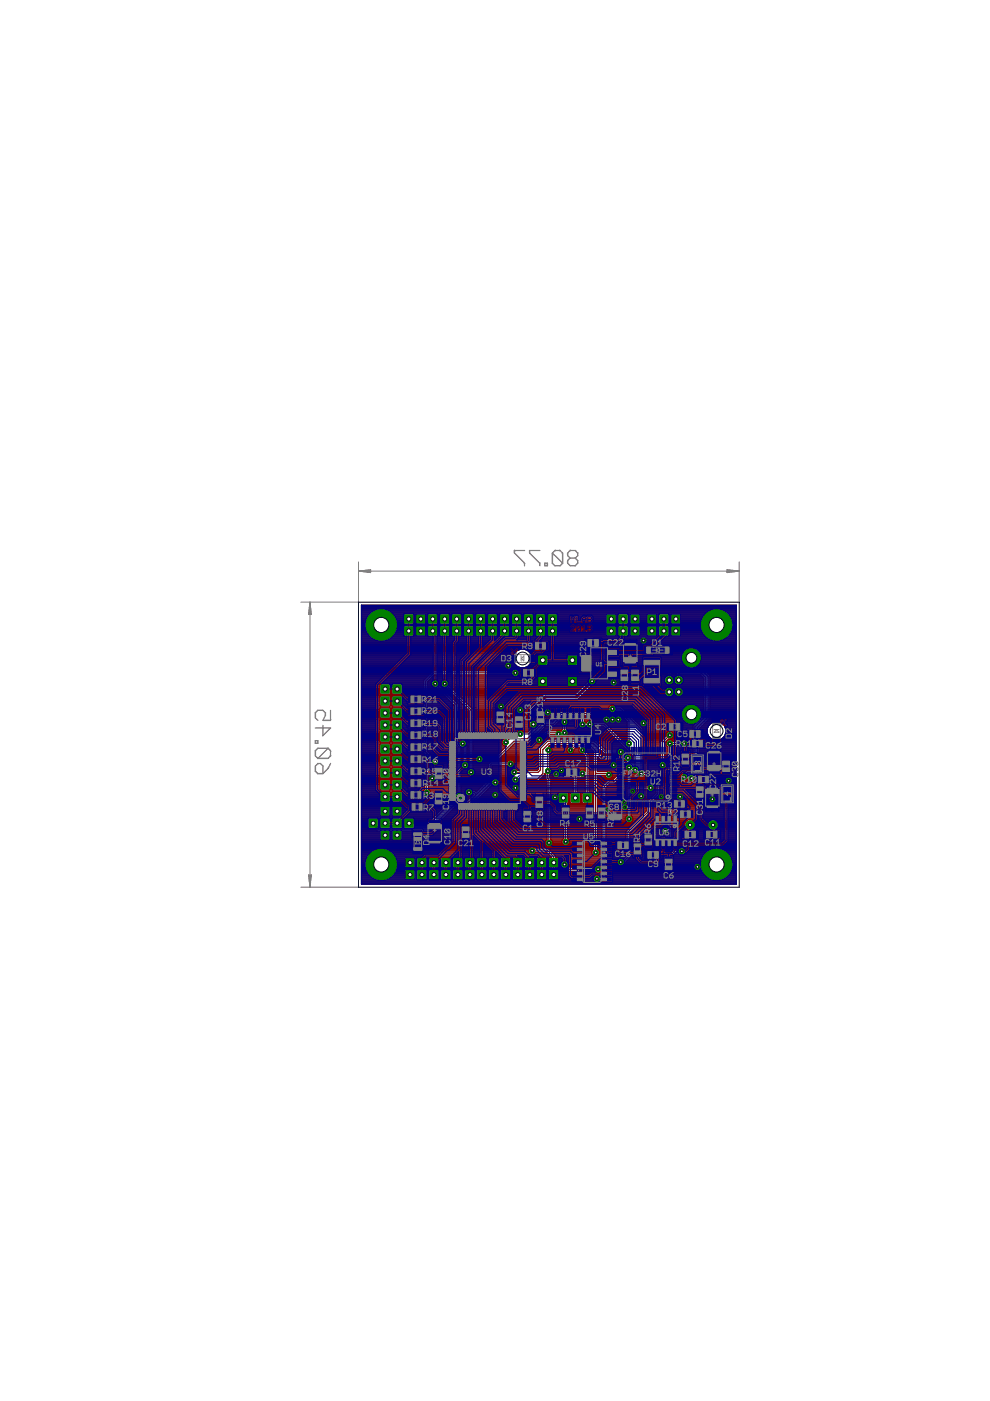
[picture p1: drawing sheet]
<svg xmlns="http://www.w3.org/2000/svg" width="210mm" height="297mm" viewBox="0 0 210 297" stroke-linecap="round" stroke-linejoin="round" font-family="sans-serif">
<g fill="none" stroke="#800000" stroke-width=".25">
<path d="M76.6 128.3h79.5v59.2h-79.5zM76.6 132.8h.9M76.6 132.6h79.5M76.6 139.9h32.2M76.6 139.7h32.2M76.6 139.5h32.2M76.6 139.3h32.2M76.6 139h32.3M76.6 138.8h32.4M76.6 138.6h32.5M76.6 138.4h32.6M76.6 138.2h32.8"/>
<path d="M76.6 137.9h33.1M76.6 137.7h33.6M76.6 137.5h69.5M76.6 137.3h79.5M76.6 137.1h79.5M76.6 136.8h79.5M76.6 136.6h79.5M76.6 136.4h79.5M76.6 136.2h79.5M76.6 135.9h79.5M76.6 135.7h3.3M76.6 135.5h2.7"/>
<path d="M76.6 135.3h2.3M76.6 135h2M76.6 134.8h1.8M76.6 134.6h1.6M76.6 134.4h1.4M76.6 134.2h1.3M76.6 133.9h1.2M76.6 133.7h1.1M76.6 133.5h1M76.6 133.3h1M76.6 133.1h.9M76.6 132.4h4.1"/>
<path d="M76.6 132.2h.9M76.6 132h.9M76.6 131.7h1M76.6 131.5h1M76.6 131.3h1.1M76.6 131.1h1.2M76.6 130.8h1.3M76.6 130.6h1.5M76.6 130.4h1.6M76.6 130.2h1.8M76.6 129.9h2.1M76.6 129.7h2.4"/>
<path d="M76.6 129.5h2.8M76.6 129.3h3.3M76.6 129.1h79.5M76.6 128.8h79.5M76.6 128.6h79.5M76.6 128.4h79.5M77.5 132.4h6.7M77.5 132.4h.1M77.5 132.6l.3 1.3M77.8 133.9a3.3 3.3 0 0 0 2.9 2M77.8 131.1l-.3 1.3M80.7 135.9h.1"/>
<path d="M80.7 129.2h.1M80.7 129.2a3.3 3.3 0 0 0-2.9 1.9M80.7 129.2v6.7M80.7 132.8h.2M80.7 135.7h.2M80.7 135.5h.2M80.7 135.3h.2M80.7 135h.2M80.7 134.8h.2M80.7 134.6h.2M80.7 134.4h.2M80.7 134.2h.2"/>
<path d="M80.7 133.9h.2M80.7 133.7h.2M80.7 133.5h.2M80.7 133.3h.2M80.7 133.1h.2M80.7 132.2h.2M80.7 132h.2M80.7 131.7h.2M80.7 131.5h.2M80.7 131.3h.2M80.7 131.1h.2M80.7 130.8h.2"/>
<path d="M80.7 130.6h.2M80.7 130.4h.2M80.7 130.2h.2M80.7 129.9h.2M80.7 129.7h.2M80.7 129.5h.2M80.7 129.3h.2M80.9 132.4h70.9M81.7 129.3h69.3M81.8 135.7h69.1M82.3 129.5h68.1M82.3 135.5h68.1"/>
<path d="M82.7 129.7h67.4M82.7 135.3h67.3M83 129.9h66.8M83 135h66.7M83.2 130.2h2.5M83.2 134.8h2.5M83.4 130.4h2.2M83.4 134.6h2.2M83.6 130.6h2M83.6 134.4h2M83.7 134.2h1.9M83.7 130.8h1.9"/>
<path d="M83.8 131.1h1.8M83.9 131.1a3.3 3.3 0 0 0-3-1.9v6.7a3.4 3.4 0 0 0 3-2M83.9 131.1l.2 .6M83.9 133.9h1.7M83.9 133.7h1.7M83.9 131.3h1.7M84 131.5h1.6M84 133.5h1.6M84.1 131.7l.1 .7M84.1 131.7h1.5M84.1 133.3h1.5M84.1 133.1h1.5"/>
<path d="M84.1 132h1.5M84.2 132.8h1.4M84.2 132.2h1.4M84.2 132.4h.1M84.2 132.6l-.3 1.3M85.6 132.8v1.9l.1 .2h1.9l.2-.2v-1.9M85.6 132.8l.1-.1h1.9l.2 .1M85.6 130.3l.1-.2h1.9l.2 .2v1.9l-.2 .2h-1.9l-.1-.2zM87.6 130.2h3.2M87.7 134.8h3M87.8 132.8h2.8M87.8 134.6h.4"/>
<path d="M87.8 134.4h.4M87.8 134.2h.4M87.8 133.9h.4M87.8 133.7h1.3M87.8 133.5h.4M87.8 133.3h.4M87.8 133.1h.4M87.8 132.2h.5M87.8 132h.4M87.8 131.7h.4M87.8 131.5h.4M87.8 131.3h1.3"/>
<path d="M87.8 131.1h.4M87.8 130.8h.4M87.8 130.6h.4M87.8 130.4h.4M88.2 130.4l.9-.1v1.9l-.8-.1-.1-.8h1.9v.8M88.2 130.4v.7h1.9v-.7M88.3 132.8l-.1 .9h1.9l-.1-.9M89.1 132.8v1.9h-.8l-.1-.8h1.9v.8M89.1 134.6h.2M89.1 134.4h.2M89.1 134.2h.2M89.1 133.9h.2"/>
<path d="M89.1 133.5h.2M89.1 133.3h.2M89.1 133.1h.2M89.1 132.2h.2M89.1 132h.2M89.1 131.7h.2M89.1 131.5h.2M89.1 131.1h.2M89.1 130.8h.2M89.1 130.6h.2M89.1 130.4h.2M89.3 132.8v1.9h.8"/>
<path d="M89.3 133.7h1.3M89.3 131.3h1.3M90.1 132.2h.5M90.1 132.1v.1M90.1 134.7h.1M90.1 130.4l-.8-.1v1.9h.8M90.1 134.6h.5M90.1 134.4h.5M90.1 134.2h.5M90.1 133.9h.5M90.1 133.5h.5M90.1 133.3h.5"/>
<path d="M90.1 133.1h.5M90.1 132h.5M90.1 131.7h.5M90.1 131.5h.5M90.1 131.1h.5M90.1 130.8h.5M90.1 130.6h.5M90.1 130.4h.5M90.6 132.8v1.9l.2 .2h1.9l.1-.2v-1.9M90.6 132.8l.2-.1h1.9l.1 .1M90.8 130.1h1.9l.1 .2v1.9l-.1 .2h-1.9l-.2-.2v-1.9zM92.7 130.2h.6"/>
<path d="M92.7 134.8h.6M92.8 132.8h.4M92.8 134.6h.4M92.8 134.4h.4M92.8 134.2h.4M92.8 133.9h.4M92.8 133.7h.4M92.8 133.5h.4M92.8 133.3h.4M92.8 133.1h.4M92.8 132.2h.4M92.8 132h.4"/>
<path d="M92.8 131.7h.4M92.8 131.5h.4M92.8 131.3h.4M92.8 131.1h.4M92.8 130.8h.4M92.8 130.6h.4M92.8 130.4h.4M93.2 132.8v1.9l.1 .2h1.9l.2-.2v-1.9M93.2 132.8l.1-.1h1.9l.2 .1M93.2 130.3l.1-.2h1.9l.2 .2v1.9l-.2 .2h-1.9l-.1-.2zM95.2 130.2h.6M95.3 134.8h.5"/>
<path d="M95.4 132.8h.3M95.4 134.6h.3M95.4 134.4h.3M95.4 134.2h.3M95.4 133.9h.3M95.4 133.7h.3M95.4 133.5h.3M95.4 133.3h.3M95.4 133.1h.3M95.4 132.2h.3M95.4 132h.3M95.4 131.7h.3"/>
<path d="M95.4 131.5h.3M95.4 131.3h.3M95.4 131.1h.3M95.4 130.8h.3M95.4 130.6h.3M95.4 130.4h.3M95.7 132.8v1.9l.2 .2h1.9l.1-.2v-1.9M95.7 132.8l.2-.1h1.9l.1 .1M95.7 130.3l.2-.2h1.9l.1 .2v1.9l-.1 .2h-1.9l-.2-.2zM97.8 130.2h.6M97.8 134.8h.6M97.9 132.8h.4"/>
<path d="M97.9 134.6h.4M97.9 134.4h.4M97.9 134.2h.4M97.9 133.9h.4M97.9 133.7h.4M97.9 133.5h.4M97.9 133.3h.4M97.9 133.1h.4M97.9 132.2h.4M97.9 132h.4M97.9 131.7h.4M97.9 131.5h.4"/>
<path d="M97.9 131.3h.4M97.9 131.1h.4M97.9 130.8h.4M97.9 130.6h.4M97.9 130.4h.4M98.3 132.8v1.9l.1 .2h1.9l.2-.2v-1.9M98.3 132.8l.1-.1h1.9l.2 .1M98.3 130.3l.1-.2h1.9l.2 .2v1.9l-.2 .2h-1.9l-.1-.2zM100.3 130.2h.6M100.4 134.8h.5M100.5 132.8h.3M100.5 134.6h.3"/>
<path d="M100.5 134.4h.3M100.5 134.2h.3M100.5 133.9h.3M100.5 133.7h.3M100.5 133.5h.3M100.5 133.3h.3M100.5 133.1h.3M100.5 132.2h.3M100.5 132h.3M100.5 131.7h.3M100.5 131.5h.3M100.5 131.3h.3"/>
<path d="M100.5 131.1h.3M100.5 130.8h.3M100.5 130.6h.3M100.5 130.4h.3M100.8 132.8v1.9l.2 .2h1.8l.2-.2v-1.9M100.8 132.8l.2-.1h1.8l.2 .1M100.8 130.3l.2-.2h1.8l.2 .2v1.9l-.2 .2h-1.8l-.2-.2zM102.9 130.2h.6M102.9 134.8h.5M103 132.8h.3M103 134.6h.3M103 134.4h.3"/>
<path d="M103 134.2h.3M103 133.9h.3M103 133.7h.3M103 133.5h.3M103 133.3h.3M103 133.1h.3M103 132.2h.3M103 132h.3M103 131.7h.3M103 131.5h.3M103 131.3h.3M103 131.1h.3"/>
<path d="M103 130.8h.3M103 130.6h.3M103 130.4h.3M103.3 132.8v1.9l.2 .2h1.9l.1-.2v-1.9M103.3 132.8l.2-.1h1.9l.1 .1M103.3 130.3l.2-.2h1.9l.1 .2v1.9l-.1 .2h-1.9l-.2-.2zM105.4 130.2h.6M105.4 134.8h.6M105.5 132.8h.4M105.5 134.6h.4M105.5 134.4h.4M105.5 134.2h.4"/>
<path d="M105.5 133.9h.4M105.5 133.7h.4M105.5 133.5h.4M105.5 133.3h.4M105.5 133.1h.4M105.5 132.2h.4M105.5 132h.4M105.5 131.7h.4M105.5 131.5h.4M105.5 131.3h.4M105.5 131.1h.4M105.5 130.8h.4"/>
<path d="M105.5 130.6h.4M105.5 130.4h.4M105.9 132.8v1.9l.1 .2h1.9l.2-.2v-1.9M105.9 132.8l.1-.1h1.9l.2 .1M106 130.1h1.9l.2 .2v1.9l-.2 .2h-1.9l-.1-.2v-1.9zM107.9 130.2h.6M108 134.8h.5M108.1 132.8h.3M108.1 134.6h.3M108.1 134.4h.3M108.1 134.2h.3M108.1 133.9h.3"/>
<path d="M108.1 133.7h.3M108.1 133.5h.3M108.1 133.3h.3M108.1 133.1h.3M108.1 132.2h.3M108.1 132h.3M108.1 131.7h.3M108.1 131.5h.3M108.1 131.3h.3M108.1 131.1h.3M108.1 130.8h.3M108.1 130.6h.3"/>
<path d="M108.1 130.4h.3M108.4 132.8v1.9l.2 .2h1.8l.2-.2v-1.9M108.4 132.8l.2-.1h1.8l.2 .1M108.6 130.1h1.8l.2 .2v1.9l-.2 .2h-1.8l-.2-.2v-1.9zM109.7 137.9a2.02 2.02 0 0 0-.4 3.1 2.02 2.02 0 0 0 3 0 2.02 2.02 0 0 0-.4-3.1M109.7 137.9l.7-.3h.8l.7 .3M110.5 130.2h.6M110.5 134.8h.6M110.6 132.8h.4M110.6 134.6h.4M110.6 134.4h.4M110.6 134.2h.4"/>
<path d="M110.6 133.9h.4M110.6 133.7h.4M110.6 133.5h.4M110.6 133.3h.4M110.6 133.1h.4M110.6 132.2h.4M110.6 132h.4M110.6 131.7h.4M110.6 131.5h.4M110.6 131.3h.4M110.6 131.1h.4M110.6 130.8h.4"/>
<path d="M110.6 130.6h.4M110.6 130.4h.4M111 132.8v1.9l.1 .2h1.9l.2-.2v-1.9M111 132.8l.1-.1h1.9l.2 .1M111.1 130.1h1.9l.2 .2v1.9l-.2 .2h-1.9l-.1-.2v-1.9zM111.4 137.7h34.1M111.9 137.9h33.3M112.1 138.2h32.9M112.4 138.4h32.5M112.5 138.6h32.2M112.6 138.8h32.1M112.7 139h1.2"/>
<path d="M112.8 139.9h1.1M112.8 139.7h1.1M112.8 139.5h1.1M112.8 139.3h1.1M113 130.2h.6M113.1 134.8h.5M113.2 132.8h.3M113.2 134.6h.3M113.2 134.4h.3M113.2 134.2h.3M113.2 133.9h.3M113.2 133.7h.3"/>
<path d="M113.2 133.5h.3M113.2 133.3h.3M113.2 133.1h.3M113.2 132.2h.3M113.2 132h.3M113.2 131.7h.3M113.2 131.5h.3M113.2 131.3h.3M113.2 131.1h.3M113.2 130.8h.3M113.2 130.6h.3M113.2 130.4h.3"/>
<path d="M113.5 132.8v1.9l.1 .2h1.9l.2-.2v-1.9M113.5 132.8l.1-.1h1.9l.2 .1M113.6 130.1h1.9l.2 .2v1.9l-.2 .2h-1.9l-.1-.2v-1.9zM113.9 139v1.9l.2 .2h1.9l.2-.2v-1.9M113.9 139l.2-.1h1.9l.2 .1M115.6 130.2h.6M115.6 134.8h.5M115.7 132.8h.3M115.7 134.6h.3M115.7 134.4h.3M115.7 134.2h.3M115.7 133.9h.3"/>
<path d="M115.7 133.7h.3M115.7 133.5h.3M115.7 133.3h.3M115.7 133.1h.3M115.7 132.2h.3M115.7 132h.3M115.7 131.7h.3M115.7 131.5h.3M115.7 131.3h.3M115.7 131.1h.3M115.7 130.8h.3M115.7 130.6h.3"/>
<path d="M115.7 130.4h.3M116 132.8v1.9l.2 .2h1.9l.1-.2v-1.9M116 132.8l.2-.1h1.9l.1 .1M116.2 130.1h1.9l.1 .2v1.9l-.1 .2h-1.9l-.2-.2v-1.9zM116.2 139.9h4M116.2 139.7h4M116.2 139.5h4M116.2 139.3h4M116.2 139h4M118.1 130.2h13M118.1 134.8h13M118.2 132.8h12.8"/>
<path d="M118.2 134.6h10.4M118.2 134.4h10.4M118.2 134.2h10.4M118.2 133.9h10.4M118.2 133.7h11.3M118.2 133.5h10.4M118.2 133.3h10.4M118.2 133.1h10.4M118.2 132.2h10.5M118.2 132h10.4M118.2 131.7h10.4M118.2 131.5h10.4"/>
<path d="M118.2 131.3h11.3M118.2 131.1h10.4M118.2 130.8h10.4M118.2 130.6h10.4M118.2 130.4h10.4M120.2 139v1.9l.2 .2h1.9l.2-.2v-1.9M120.2 139l.2-.1h1.9l.2 .1M122.5 139.9h22.1M122.5 139.7h22.1M122.5 139.5h24M122.5 139.3h22.1M122.5 139h22.1"/>
<path d="M128.7 130.3l-.1 .8h1.9v-.8M128.7 132.8l-.1 .9h1.9v-.9M128.7 130.3h.8v1.9l-.9-.1v-.8h1.9v.8l-.8 .1v-1.9h.7M128.7 132.8h.1M128.7 130.3h.1M129.5 132.8v1.9h-.8l-.1-.8h1.9v.8h-.8v-1.9M129.5 134.6h.2M129.5 134.4h.2M129.5 134.2h.2M129.5 133.9h.2M129.5 133.5h.2M129.5 133.3h.2"/>
<path d="M129.5 133.1h.2M129.5 132.2h.2M129.5 132h.2M129.5 131.7h.2M129.5 131.5h.2M129.5 131.1h.2M129.5 130.8h.2M129.5 130.6h.2M129.5 130.4h.2M129.7 133.7h1.3M129.7 131.3h1.3M130.4 130.3h.1"/>
<path d="M130.4 132.8h.1M130.5 132.2h.5M130.5 134.6h.5M130.5 134.4h.5M130.5 134.2h.5M130.5 133.9h.5M130.5 133.5h.5M130.5 133.3h.5M130.5 133.1h.5M130.5 132h.5M130.5 131.7h.5M130.5 131.5h.5"/>
<path d="M130.5 131.1h.5M130.5 130.8h.5M130.5 130.6h.5M130.5 130.4h.5M131 132.8l.2-.1h1.9l.1 .1v1.9l-.1 .2h-1.9l-.2-.2zM131 130.3l.2-.2h1.9l.1 .2v1.9l-.1 .2h-1.9l-.2-.2zM133.1 130.2h6.7M133.1 134.8h6.6M133.2 132.8h6.5M133.2 134.6h.5M133.2 134.4h.5M133.2 134.2h.5"/>
<path d="M133.2 133.9h.5M133.2 133.7h1.4M133.2 133.5h.5M133.2 133.3h.5M133.2 133.1h.5M133.2 132.2h.6M133.2 132h.5M133.2 131.7h.5M133.2 131.5h.5M133.2 131.3h1.4M133.2 131.1h.5M133.2 130.8h.5"/>
<path d="M133.2 130.6h.5M133.2 130.4h.5M133.7 132.1v-.8h1.9v.9M133.8 132.8l-.1 .9h1.9l-.1-.9M134.6 132.8v1.9h-.8l-.1-.8h1.9v.8h-.9v-1.9M134.6 134.6h.1M134.6 134.4h.1M134.6 134.2h.1M134.6 133.9h.1M134.6 133.5h.1M134.6 133.3h.1M134.6 133.1h.1"/>
<path d="M134.6 132.2h.1M134.6 132h.1M134.6 131.7h.1M134.6 131.5h.1M134.6 131.1h.1M134.6 130.8h.1M134.6 130.6h.1M134.6 130.4h.1M134.7 133.7h3.4M134.7 131.3h3.4M135.6 132.2h1.7M135.6 130.4v.7h-1.9l.1-.8h.8v1.9l-.9-.1"/>
<path d="M135.6 130.4l-.9-.1v1.9h.9M135.6 134.6h1.6M135.6 134.4h1.6M135.6 134.2h1.6M135.6 133.9h1.6M135.6 133.5h1.6M135.6 133.3h1.6M135.6 133.1h1.6M135.6 132h1.6M135.6 131.7h1.6M135.6 131.5h1.6M135.6 131.1h1.6"/>
<path d="M135.6 130.8h1.6M135.6 130.6h1.6M135.6 130.4h1.6M137.2 130.4l.9-.1v1.9l-.8-.1M137.2 130.4v.7h1.9v-.7M137.3 132.1l-.1-.8h1.9v.9M137.4 132.8l-.2 .9h1.9v-.9M138.1 132.8v1.9h-.7l-.2-.8h1.9v.8h-.8v-1.9M138.1 134.6h.2M138.1 134.4h.2M138.1 134.2h.2M138.1 133.9h.2"/>
<path d="M138.1 133.5h.2M138.1 133.3h.2M138.1 133.1h.2M138.1 132.2h.2M138.1 132h.2M138.1 131.7h.2M138.1 131.5h.2M138.1 131.1h.2M138.1 130.8h.2M138.1 130.6h.2M138.1 130.4h.2M138.3 133.7h1.3"/>
<path d="M138.3 131.3h1.3M139.1 130.3h-.8v1.9h.8M139.1 132.8h.1M139.1 130.3h.1M139.1 130.3v.1M139.1 132.2h.5M139.1 134.6h.5M139.1 134.4h.5M139.1 134.2h.5M139.1 133.9h.5M139.1 133.5h.5M139.1 133.3h.5"/>
<path d="M139.1 133.1h.5M139.1 132h.5M139.1 131.7h.5M139.1 131.5h.5M139.1 131.1h.5M139.1 130.8h.5M139.1 130.6h.5M139.1 130.4h.5M139.6 132.8l.2-.1h1.9l.1 .1v1.9l-.1 .2h-1.9l-.2-.2zM139.6 130.3l.2-.2h1.9l.1 .2v1.9l-.1 .2h-1.9l-.2-.2zM141.7 130.2h7.8M141.7 134.8h7.8"/>
<path d="M141.8 132.8h6.8M141.8 134.6h.5M141.8 134.4h.5M141.8 134.2h.5M141.8 133.9h.5M141.8 133.7h1.4M141.8 133.5h.5M141.8 133.3h.5M141.8 133.1h.5M141.8 132.2h.6M141.8 132h.5M141.8 131.7h.5"/>
<path d="M141.8 131.5h.5M141.8 131.3h1.4M141.8 131.1h.5M141.8 130.8h.5M141.8 130.6h.5M141.8 130.4h.5M142.3 130.4l.9-.1v1.9l-.9-.1v-.8h1.9v.9M142.3 130.4v.7h1.9v-.7M142.4 132.8l-.1 .9h1.9l-.1-.9M143.2 132.8v1.9h-.8l-.1-.8h1.9v.8h-.8v-1.9M143.2 134.6h.2M143.2 134.4h.2"/>
<path d="M143.2 134.2h.2M143.2 133.9h.2M143.2 133.5h.2M143.2 133.3h.2M143.2 133.1h.2M143.2 132.2h.2M143.2 132h.2M143.2 131.7h.2M143.2 131.5h.2M143.2 131.1h.2M143.2 130.8h.2M143.2 130.6h.2"/>
<path d="M143.2 130.4h.2M143.4 133.7h5.4M143.4 131.3h5.4M144.2 132.2h4.4M144.2 130.4l-.8-.1v1.9h.8M144.2 134.6h5.1M144.2 134.4h4.9M144.2 134.2h4.8M144.2 133.9h4.7M144.2 133.5h4.5M144.2 133.3h4.5M144.2 133.1h4.4"/>
<path d="M144.2 132h4.4M144.2 131.7h4.5M144.2 131.5h4.5M144.2 131.1h4.7M144.2 130.8h4.8M144.2 130.6h5M144.2 130.4h5.1M144.5 139.6h4.1M144.5 139.6l.2 .5M144.5 139.3h4.1M144.5 139.6h.1M144.7 138.8l-.2 .5"/>
<path d="M145.2 137.9l-.5 .9M146.5 137.4v4.1a2.03 2.03 0 0 1-1.7-1.1M146.5 137.4l-.8 .2-.5 .3M146.5 137.4h.1M146.5 139.9h.2M146.5 139.7h.2M146.5 139.3h.2M146.5 139h.2M146.5 138.8h.2M146.5 138.6h.2M146.5 138.4h.2M146.5 138.2h.2"/>
<path d="M146.5 137.9h.2M146.5 137.7h.2M146.5 137.5h.2M146.7 137.4v4.1M146.7 137.4h.1M146.7 137.4l.8 .2 .4 .3M146.7 139.5h9.4M147.1 137.5h9M147.6 137.7h8.5M147.9 137.9l.6 .9M147.9 137.9h8.2M148.1 138.2h8"/>
<path d="M148.3 138.4h7.8M148.4 138.6h7.7M148.5 138.8l.1 .5M148.5 138.8h7.6M148.5 139.9h7.6M148.6 132.4h6.7M148.6 132.4h.1M148.6 132.6l.3 1.3M148.6 139h7.5M148.6 139.7h7.5M148.6 139.6h.1M148.6 139.6l-.2 .8"/>
<path d="M148.6 139.3h7.5M148.7 131.7l-.1 .7M148.9 131.1a3.3 3.3 0 0 1 2.9-1.9v6.7a3.3 3.3 0 0 1-2.9-2M148.9 131.1l-.2 .6M151.8 132.8h.2M151.8 135.7h.2M151.8 135.5h.2M151.8 135.3h.2M151.8 135h.2M151.8 134.8h.2M151.8 134.6h.2M151.8 134.4h.2"/>
<path d="M151.8 134.2h.2M151.8 133.9h.2M151.8 133.7h.2M151.8 133.5h.2M151.8 133.3h.2M151.8 133.1h.2M151.8 132.2h.2M151.8 132h.2M151.8 131.7h.2M151.8 131.5h.2M151.8 131.3h.2M151.8 131.1h.2"/>
<path d="M151.8 130.8h.2M151.8 130.6h.2M151.8 130.4h.2M151.8 130.2h.2M151.8 129.9h.2M151.8 129.7h.2M151.8 129.5h.2M151.8 129.3h.2M152 132.4h4.1M152.8 129.3h3.3M152.9 135.7h3.2M153.4 129.5h2.7"/>
<path d="M153.4 135.5h2.7M153.8 129.7h2.3M153.8 135.3h2.3M154.1 129.9h2M154.1 135h2M154.3 130.2h1.8M154.3 134.8h1.8M154.5 130.4h1.6M154.5 134.6h1.6M154.7 134.4h1.4M154.7 130.6h1.4M154.8 130.8h1.3"/>
<path d="M154.8 134.2h1.3M154.9 131.1a3.3 3.3 0 0 0-2.9-1.9v6.7a3.4 3.4 0 0 0 2.9-2M154.9 131.1l.3 .6M154.9 133.9h1.2M154.9 131.1h1.2M155 131.3h1.1M155 133.7h1.1M155.1 133.5h1M155.1 131.5h1M155.2 131.7l.1 .7M155.2 133.3h.9M155.2 131.7h.9"/>
<path d="M155.2 133.1h.9M155.2 132h.9M155.3 132.4h.1M155.3 132.6l-.4 1.3M155.3 132.8h.8M155.3 132.2h.8M76.6 152.8h3.9M76.6 151.7h3.9M76.6 159.9h13.5M76.6 154.4h3.9M76.6 158.2h3.9M76.6 154.8h13.2"/>
<path d="M76.6 149.5h3.9M76.6 145.7h3.9M76.6 144.2h13.3M76.6 156.1h3.9M76.6 157.7h13.2M76.6 143h14.4M76.6 147.5h13.2M76.6 152.6h13.2M76.6 144.6h13.2M76.6 143.5h14M76.6 141.5h33.5M76.6 147.7h3.9"/>
<path d="M76.6 146.8h3.9M76.6 146.6h3.9M76.6 156.8h3.9M76.6 157.3h4M76.6 159.7h3.9M76.6 159.5h3.9M76.6 159.3h3.9M76.6 159h3.9M76.6 158.8h3.9M76.6 158.6h3.9M76.6 158.4h3.9M76.6 157.9h3.9"/>
<path d="M76.6 157.5h13.2M76.6 157h3.9M76.6 156.6h3.9M76.6 156.4h3.9M76.6 155.9h3.9M76.6 155.7h3.9M76.6 155.5h3.9M76.6 155.3h4M76.6 155h13.2M76.6 154.6h3.9M76.6 154.2h3.9M76.6 153.9h3.9"/>
<path d="M76.6 153.7h3.9M76.6 153.5h3.9M76.6 153.3h3.9M76.6 153h3.9M76.6 152.4h13.2M76.6 152.1h4M76.6 151.9h3.9M76.6 151.5h3.9M76.6 151.3h3.9M76.6 151h3.9M76.6 150.8h3.9M76.6 150.6h3.9"/>
<path d="M76.6 150.4h3.9M76.6 150.2h4M76.6 149.9h13.2M76.6 149.7h4.1M76.6 149.3h3.9M76.6 149.1h3.9M76.6 148.8h3.9M76.6 148.6h3.9M76.6 148.4h3.9M76.6 148.2h3.9M76.6 147.9h3.9M76.6 147.3h13.2"/>
<path d="M76.6 147h4M76.6 146.4h3.9M76.6 146.2h3.9M76.6 145.9h3.9M76.6 145.5h3.9M76.6 145.3h3.9M76.6 145.1h4M76.6 144.8h13.2M76.6 144.4h13.2M76.6 143.9h13.5M76.6 143.7h13.8M76.6 143.3h14.2"/>
<path d="M76.6 142.8h14.6M76.6 142.6h14.9M76.6 142.4h15.1M76.6 142.2h32M76.6 141.9h32.4M76.6 141.7h79.5M76.6 141.3h33M76.6 141.1h32.8M76.6 140.8h32.6M76.6 140.6h32.5M76.6 140.4h32.3M76.6 140.2h32.3"/>
<path d="M80.5 150.2l.2-.1h1.9l.2 .1v1.9l-.2 .2h-1.9l-.2-.2zM80.5 145.2l.2-.2h1.9l.2 .2v1.8l-.2 .2h-1.9l-.2-.2zM80.5 147.7v1.9l.2 .1h1.9l.2-.1v-1.9M80.5 155.3l.2-.1h1.9l.2 .1v1.9l-.2 .2h-1.9l-.2-.2zM80.5 154.6l.2 .2M80.5 159.7l.2 .2M80.7 147.5l-.2 .2M80.7 152.6l-.2 .2v1.8M80.7 157.7l-.2 .1v1.9M82.6 152.6l.2 .2v1.8M82.6 157.7l.2 .1v1.9M82.6 147.5l.2 .2"/>
<path d="M82.6 149.7h.6M82.7 145.1h.5M82.7 157.3h.5M82.7 150.2h.5M82.7 152.1h.4M82.7 155.3h.4M82.7 147h.4M82.8 152.8h.3M82.8 151.7h.3M82.8 154.4h.3M82.8 158.2h.3M82.8 149.5h.3"/>
<path d="M82.8 145.7h.3M82.8 156.1h.3M82.8 154.6l-.2 .2M82.8 159.7l-.2 .2M82.8 147.7h.3M82.8 146.8h.3M82.8 146.6h.3M82.8 156.8h.3M82.8 159.7h.3M82.8 159.5h.3M82.8 159.3h.3M82.8 159h.3"/>
<path d="M82.8 158.8h.3M82.8 158.6h.3M82.8 158.4h.3M82.8 157.9h.3M82.8 157h.3M82.8 156.6h.3M82.8 156.4h.3M82.8 155.9h.3M82.8 155.7h.3M82.8 155.5h.3M82.8 154.6h.3M82.8 154.2h.3"/>
<path d="M82.8 153.9h.3M82.8 153.7h.3M82.8 153.5h.3M82.8 153.3h.3M82.8 153h.3M82.8 151.9h.3M82.8 151.5h.3M82.8 151.3h.3M82.8 151h.3M82.8 150.8h.3M82.8 150.6h.3M82.8 150.4h.3"/>
<path d="M82.8 149.3h.3M82.8 149.1h.3M82.8 148.8h.3M82.8 148.6h.3M82.8 148.4h.3M82.8 148.2h.3M82.8 147.9h.3M82.8 146.4h.3M82.8 146.2h.3M82.8 145.9h.3M82.8 145.5h.3M82.8 145.3h.3"/>
<path d="M83.1 150.2l.1-.1h1.9l.2 .1v1.9l-.2 .2h-1.9l-.1-.2zM83.1 145.2l.1-.2h1.9l.2 .2v1.8l-.2 .2h-1.9l-.1-.2zM83.1 147.7v1.9l.1 .1h1.9l.2-.1v-1.9M83.1 155.3l.1-.1h1.9l.2 .1v1.9l-.2 .2h-1.9l-.1-.2zM83.1 154.6l.1 .2M83.1 159.7l.1 .2M83.2 152.6l-.1 .2v1.8M83.2 157.7l-.1 .1v1.9M83.2 147.5l-.1 .2M85.1 152.6l.2 .2v1.8M85.1 157.7l.2 .1v1.9M85.1 147.5l.2 .2"/>
<path d="M85.2 149.7h4.6M85.2 145.1h4.6M85.2 157.3h4.6M85.2 150.2h4.6M85.2 152.1h4.6M85.3 155.3h4.5M85.3 147h4.5M85.3 152.8h4.5M85.3 151.7h4.5M85.3 154.4h4.5M85.3 158.2h4.5M85.3 149.5h4.5"/>
<path d="M85.3 145.7h4.5M85.3 156.1h4.5M85.3 154.6l-.2 .2M85.3 159.7l-.2 .2M85.3 147.7h4.5M85.3 146.8h4.5M85.3 146.6h4.5M85.3 156.8h4.5M85.3 159.7h4.6M85.3 159.5h4.5M85.3 159.3h4.5M85.3 159h4.5"/>
<path d="M85.3 158.8h4.5M85.3 158.6h4.5M85.3 158.4h4.5M85.3 157.9h4.5M85.3 157h4.5M85.3 156.6h4.5M85.3 156.4h4.5M85.3 155.9h4.5M85.3 155.7h4.5M85.3 155.5h4.5M85.3 154.6h4.5M85.3 154.2h4.5"/>
<path d="M85.3 153.9h4.5M85.3 153.7h4.5M85.3 153.5h4.5M85.3 153.3h4.5M85.3 153h4.5M85.3 151.9h4.5M85.3 151.5h4.5M85.3 151.3h4.5M85.3 151h4.5M85.3 150.8h4.5M85.3 150.6h4.5M85.3 150.4h4.5"/>
<path d="M85.3 149.3h4.5M85.3 149.1h4.5M85.3 148.8h4.5M85.3 148.6h4.5M85.3 148.4h4.5M85.3 148.2h4.5M85.3 147.9h4.5M85.3 146.4h4.5M85.3 146.2h4.5M85.3 145.9h4.5M85.3 145.5h4.5M85.3 145.3h4.5"/>
<path d="M90.5 159.7v8.3M90.6 152.8h5.8M90.6 151.7h5.8M90.6 154.4h5.8M90.6 158.2h5.9M90.6 154.8h5.8M90.6 149.5h5.6M90.6 145.7h1.8l4 4M90.6 144.6l1.6-1.5h16.4a.79 .79 0 0 0 1.2 .2 .79 .79 0 0 0 0-1.2 .79 .79 0 0 0-1.2 .2h-16.8l-2 2v15.3l.3 .3-.1 7.5a.79 .79 0 0 0-.3 .8 .79 .79 0 0 0 .6 .6M90.6 156.1h5.8M90.6 157.7h5.8M90.6 144.6v14.7"/>
<path d="M90.6 159.3l.3 .2M90.6 147.5h3.6M90.6 152.6h5.8M90.6 147.7h3.8M90.6 146.8h3M90.6 146.6h2.7M90.6 156.8h5.8M90.6 157.3h5.8M90.6 159h6.3M90.6 158.8h6.3M90.6 158.6h6.3M90.6 158.4h6.1"/>
<path d="M90.6 157.9h5.8M90.6 157.5h5.8M90.6 157h5.8M90.6 156.6h5.8M90.6 156.4h5.8M90.6 155.9h5.8M90.6 155.7h5.8M90.6 155.5h5.8M90.6 155.3h5.8M90.6 155h5.8M90.6 154.6h5.8M90.6 154.2h5.8"/>
<path d="M90.6 153.9h5.8M90.6 153.7h5.8M90.6 153.5h5.8M90.6 153.3h5.8M90.6 153h5.8M90.6 152.4h5.8M90.6 152.1h5.8M90.6 151.9h5.8M90.6 151.5h5.8M90.6 151.3h5.8M90.6 151h5.8M90.6 150.8h5.8"/>
<path d="M90.6 150.6h5.8M90.6 150.4h5.8M90.6 150.2h5.8M90.6 149.9h5.8M90.6 149.7h5.8M90.6 149.3h5.4M90.6 149.1h5.2M90.6 148.8h4.9M90.6 148.6h4.7M90.6 148.4h4.5M90.6 148.2h4.3M90.6 147.9h4.1"/>
<path d="M90.6 147.3h3.4M90.6 147h3.2M90.6 146.4h2.5M90.6 146.2h2.3M90.6 145.9h2.1M90.6 145.5h1.1M90.6 145.3h.9M90.6 145.1h.9M90.6 144.8h.9M90.6 144.6h.9M90.6 159.3h6.3M90.8 159.5h6.1"/>
<path d="M90.8 144.4h.9M90.9 159.5l1.2 1.2 .6 .1 .2 .2M91.1 144.2h23M91.1 159.7h5.8M91.3 159.9h5.6M91.3 143.9h22.8M91.5 144.8v.3M91.5 145.1l.1 .3 .5 .3M91.5 143.7h22.6M91.7 143.5h49.5M92 143.3h16.8M92.1 144.2l-.3 .1-.3 .5"/>
<path d="M92.2 144.9l4.6 4.6v8.4l.5 .5v10.4M92.4 144.2l.5 .3 .1 .3M92.8 144.4h.9M92.9 144.6h.7M93 144.8v.3M93 145.1l4.2 4.3 .1 8.4M93 145.1h.5M93 144.8h.5M93.1 145.3h.5M93.4 145.5h.3M93.5 145.1l.1 .3 .5 .3M93.5 144.8v.3"/>
<path d="M93.6 145.7h.8M93.8 145.9h.9M94 146.2h.9M94.1 144.2l-.5 .3-.1 .3M94.3 146.4h.8M94.3 144.9l5.6 5.6v13.2M94.4 144.2l.6 .3 .1 .3M94.5 145.7l5 5v12.4M94.5 145.7h-.1M94.5 146.6h.9M94.7 146.8h.9M94.8 144.4h20.1"/>
<path d="M94.9 147h.9M95 144.6h29.5M95.1 144.8v.3M95.1 145.1l5.2 5.3M95.1 145.1h19M95.1 144.8h19M95.1 147.3h.9M95.2 145.3h18.9M95.4 147.5h.8M95.4 145.5h28.2M95.6 147.7h.9M95.6 145.7h27.8"/>
<path d="M95.8 147.9h.9M95.8 145.9h27.4M96 148.2h.9M96.1 146.2h26.9M96.2 148.4h.9M96.3 146.4h26.4M96.4 149.7v8.4l.5 .5M96.5 148.6h.9M96.5 146.6h26M96.7 148.8h.9M96.7 146.8h25.6M96.9 158.6v9.5"/>
<path d="M96.9 149.1h.9M96.9 147h25.2M97.1 149.3h.9M97.2 147.3h18.1M97.2 152.8h2.3M97.2 151.7h2.3M97.2 154.4h2.3M97.2 154.8h2.3M97.2 149.5h1.1M97.2 156.1h2.3M97.2 157.7h.1M97.2 152.6h2.3"/>
<path d="M97.2 156.8h2.3M97.2 157.3h.2M97.2 157.5h.1M97.2 157h.4M97.2 156.6h2.3M97.2 156.4h2.3M97.2 155.9h2.3M97.2 155.7h2.3M97.2 155.5h2.3M97.2 155.3h2.3M97.2 155h2.3M97.2 154.6h2.3"/>
<path d="M97.2 154.2h2.3M97.2 153.9h2.3M97.2 153.7h2.3M97.2 153.5h2.3M97.2 153.3h2.3M97.2 153h2.3M97.2 152.4h2.3M97.2 152.1h2.3M97.2 151.9h2.3M97.2 151.5h2.3M97.2 151.3h2.3M97.2 151h2.3"/>
<path d="M97.2 150.8h2.3M97.2 150.6h2.2M97.2 150.4h1.9M97.2 150.2h1.7M97.2 149.9h1.5M97.2 149.7h1.3M97.3 157.8h.1M97.3 157.5v.3M97.4 147.5h17.6M97.6 147.7h17.2M97.7 159.9h.5M97.7 159.7h.5"/>
<path d="M97.7 159.5h.5M97.7 159.3h.5M97.7 159h.5M97.7 158.8h.5M97.7 158.6h.5M97.7 158.4h.1M97.8 147.9h16.8M97.9 156.9l-.3 .1-.3 .5M98.1 148.2h16.3M98.1 157.6l.5 .6v4M98.2 156.9l.3 .1 .4 .5M98.3 148.4h15.9"/>
<path d="M98.5 148.6h15.4M98.6 157h.9M98.7 148.8h15M98.8 157.3h.7M98.9 157.7h.6M98.9 157.5l-.1 .3 .2 .2v3.5M98.9 157.5h.6M99 157.9h.5M99 149.1h14.5M99 159.9h.5M99 158.2h.5M99 159.7h.5"/>
<path d="M99 159.5h.5M99 159.3h.5M99 159h.5M99 158.8h.5M99 158.6h.5M99 158.4h.5M99.2 149.3h14.1M99.4 149.5h13.6M99.6 149.7h13.2M99.8 149.9h12.8M100.1 150.2h12.3M100.3 152.8h11.9"/>
<path d="M100.3 151.7h11.9M100.3 159.9h5.3M100.3 154.4h12.4M100.3 158.2h6.7M100.3 154.8h12M100.3 150.4v12.7M100.3 156.1h9.4M100.3 157.7h6.2M100.3 152.6h11.9M100.3 156.8h6.4M100.3 157.3h6.1M100.3 159.7h5.6"/>
<path d="M100.3 159.5h5.8M100.3 159.3h6M100.3 159h6.2M100.3 158.8h6.4M100.3 158.6h6.7M100.3 158.4h6.9M100.3 157.9h6.4M100.3 157.5h6.1M100.3 157h6.2M100.3 156.6h7.1M100.3 156.4h7.4M100.3 155.9h9.3"/>
<path d="M100.3 155.7h9.2M100.3 155.5h9.2M100.3 155.3h9.3M100.3 155h9.4M100.3 154.6h12.2M100.3 154.2h12.2M100.3 153.9h12M100.3 153.7h11.9M100.3 153.5h11.9M100.3 153.3h11.9M100.3 153h11.9M100.3 152.4h11.9"/>
<path d="M100.3 152.1h11.9M100.3 151.9h11.9M100.3 151.5h11.9M100.3 151.3h11.9M100.3 151h11.9M100.3 150.8h11.9M100.3 150.6h11.9M100.3 150.4h11.9M106.8 159.9h7.4M107 159.7h7.2M107.2 157.4l.8-.8h3.8l3.6-3.5h1.7l1.8-1.8h12.9l1.6 1.5v4.8M107.2 159.5h7"/>
<path d="M107.5 159.3h6.7M107.6 156.5h.1M107.7 159h6.5M107.9 158.8h6.3M108.1 158.6h6.1M108.3 158.4h6M108.6 158.2h5.9M108.8 157.9h5.9M109 157.7h6M109.3 142.7h-17.3l-1.8 1.7v15l2 2.1M109.5 155.4l.3 .8h-2l-.4 .4a.79 .79 0 0 0-1 .8 .79 .79 0 0 0 1 .8l-2.4 2.3h-2.7a.8 .8 0 0 0-1.3 0 .8 .8 0 0 0 .5 1.2M109.6 141.9h32.6"/>
<path d="M109.8 143.3h31.8M109.9 142.2h32M109.9 143h31.7M110 142.4h31.7M110 142.8h31.6M110 142.6h31.6M110.1 154.8l-.3 .1-.3 .5M110.8 155h1.3M111.4 141.5h44.7M111.9 141.3h33.7M112.2 141.1h1.9M112.3 157.5h1.5"/>
<path d="M112.4 140.8h1.5M112.5 157.3h1.1M112.5 140.6h1.4M112.6 140.4h1.3M112.7 157h.9M112.7 140.2h1.2M112.9 156.8h.7M113.1 153.6v1l-1 1h-1.8M113.2 156.6h.4M113.4 151.7h4.5M113.4 152.6h3.6M113.4 156.4h.3"/>
<path d="M113.4 152.4h3.8M113.4 152.1h4.1M113.4 151.9h4.3M113.4 151.5h4.7M113.4 151.3h5M113.4 151h5.2M113.4 150.8h15.9M113.4 152.8h1.6M113.5 154.4h.1M113.6 157l.1 .3 .5 .4M113.6 150.6h15.5M113.6 156.1h.4"/>
<path d="M113.7 154.2h.1M113.7 153h1.1M113.8 150.4h15.3M113.8 155.9h.9M113.8 153.9h.1M113.8 153.3h.8M113.9 153.7h.3M113.9 153.5h.5M114 150.2h15.1M114 155.7h.9M114.2 143.5l-.1 .9h1.9l-.1-.9M114.2 149.9h14.9"/>
<path d="M114.3 155.5h.9M114.5 149.7h14.8M114.5 155.3h.9M114.7 149.5h31.4M114.7 155h.9M114.8 157.5h.4M114.9 149.3h34.3M114.9 154.8h4.2M114.9 144.2h.3M114.9 143.5v1.9h-.8v-.8M114.9 145.3h.3M114.9 145.1h.3"/>
<path d="M114.9 144.8h.3M114.9 143.9h.3M114.9 143.7h.3M115 152.9l-1.5 1.5M115 152.9h.1M115 157.3h.4M115.1 157l-.1 .3-.5 .4M115.1 156.8h.8M115.1 157h.5M115.1 149.1h34.1M115.2 154.6h4.1M115.2 143.5v1.9h.8v-.8"/>
<path d="M115.2 156.6h15.3M115.2 144.4h6M115.4 148.8h33.8M115.4 154.4h3.9M115.4 156.4h2.8M115.6 148.6h33.6M115.6 154.2h3.7M115.6 156.1h2.2M115.8 148.4h33.4M115.9 155.9h1.8M116 144.2h4.4M116 145.3h4.4"/>
<path d="M116 145.1h4.4M116 144.8h4.4M116 143.9h4.4M116 143.7h4.4M116.1 141.1h4.3M116.2 140.8h4M116.2 140.6h4M116.2 140.4h4M116.2 140.2h4M116.2 159l-.1 .2v5.8l.3 .3v13.4M116.4 158.2h4.9M116.5 159.9h7.2"/>
<path d="M116.7 159.7h3.9M116.7 158.4l.2 .2M116.7 159.7l-.2 .1v3h7.6M116.7 158.4h3.9M116.9 158.6l.1 .3-.1 .6M116.9 159.5l-.2 .2M116.9 159.5h3.5M116.9 158.6h3.5M117 159.3h3.2M117 158.8h3.2M117 159h3.2M117.6 153.9h1.7"/>
<path d="M117.6 155.8a.78 .78 0 0 0 .7 .6 .78 .78 0 0 0 .8-.5l.4 .2M117.6 155.8h.1M117.6 155.8h-1.6l-.9 .9v.3M117.8 153.7h1.4M118 155h-2.3l-1.2 1.1a.78 .78 0 0 0-.9 .9M118 154.9v.1M118 153.5h1M118.2 154.8l-.2 .1M118.3 153.3h.6M118.4 155.6l-.2-.2h-2.3l-1.6 1.5M118.5 153h.4M118.6 154.8l.4 .2"/>
<path d="M118.6 156.4h11.7M118.7 152.8h.2M118.9 152.6h.1M118.9 155h.1M119 156.1h11M119 153.5a.8 .8 0 0 1 .2-1.1 .8 .8 0 0 1 1.1 .2 .8 .8 0 0 1-.2 1.2v.9a.81 .81 0 0 1 .4 .8 .81 .81 0 0 1-.7 .6M119 153.5l.2 .2M119.1 155.9h.1M119.2 152.4h.1M119.2 153.7l.1 1-.3 .3M119.7 153.1v2.3M120 152.4h3.1"/>
<path d="M120.1 154.4h8.2M120.1 154.6h8.4M120.1 154.2h2.8M120.1 153.9h2.7M120.1 153.7h2.6M120.2 155.9h9.6M120.2 154.8h8.5M120.3 152.6h2.8M120.4 153.5h2.3M120.4 155.7h9.2M120.4 155h8.5M120.4 152.8h2.7"/>
<path d="M120.4 153.3h2.4M120.5 155.5h8.9M120.5 155.3h8.7M120.5 153h2.4M120.5 143.5l-.1 .9h1.9l-.1-.9M120.9 159l1.1-.8h3.3l1 1v21.5M121.1 158.3a.74 .74 0 0 0-.9 .6 .74 .74 0 0 0 .7 .9 .74 .74 0 0 0 .8-.9l.4-.3h.8a.74 .74 0 0 0-.1 .8 .74 .74 0 0 0 .8 .4l.5 .5v3.2M121.1 158.3h.1M121.1 158.3l.4-.2h-5l-.2 .2 .4 .1M121.2 144.2h.3M121.2 143.5v1.9h-.7l-.1-.8M121.2 159.7h2"/>
<path d="M121.2 145.3h.3M121.2 145.1h.3M121.2 144.8h.3M121.2 143.9h.3M121.2 143.7h.3M121.5 143.5v1.9h.8M121.5 144.4h3.2M121.5 159.5h1.4M121.6 159.3h1.2M121.7 159h1M121.8 158.8h1M122.1 158.6h.8"/>
<path d="M122.3 145.4h.1M122.3 144.2h2.5M122.3 144.6v.8M122.3 145.3h1.5M122.3 145.1h1.8M122.3 144.8h2M122.3 143.9h2.6M122.3 143.7h2.9M122.3 141.1h23M122.5 140.8h22.6M122.5 140.6h22.4M122.5 140.4h22.3"/>
<path d="M122.5 140.2h22.2M122.6 148.2h26.6M122.7 153.7l.1-.6 .3-.2v-.7h-3.8l-1.7 1.8h-1.8l-3.6 3.5h-3l-3.8 3.9h-3.1l-.5 .3h-1.5M122.7 153.7l.1 .3 .5 .4M122.9 147.9h26.3M123.1 147.7h26.1M123.3 147.5h18M123.5 153.6v-1.5l-.3-.3h-4l-1.8 1.8h-1.8l-3.5 3.5h-3.1l-3.8 3.9h-3.6M123.5 159l1 1.2v9M123.5 147.3h17.5M123.6 154.4l.3-.2 .3-.4 .1 .2 .5 .4M123.7 147h17.2"/>
<path d="M123.9 151.9v1l.3 .5 .1-.3 .5-.3M123.9 151.9l-.2-.2h8l1.3 1.3v4l-.4 .6-4.4-4.4h-2.5l-.5-.4h-1.3M123.9 152.6h8.7M123.9 152.4h8.5M123.9 152.1h8.2M123.9 151.9h8M124 146.8h16.9M124 154.2h.5M124.1 153h.3M124.1 158.6h1M124.2 146.6h16.7M124.2 158.8h1.1"/>
<path d="M124.2 153.9h.1M124.2 153.3h.1M124.2 159h1.4M124.2 159.3h1.6M124.4 146.4h16.5M124.4 159.5h1.5M124.6 159.7h1.3M124.6 146.2h16.4M124.7 144.4l-2.7 2.8h-6.6l-3.2 3.1v3.3l.2 .5 .3 .3-.8 .8h-.9l-.6-.4M124.7 144.4a.79 .79 0 0 1 .8-.7 .79 .79 0 0 1 .8 .7 .79 .79 0 0 1-.7 .8l-3.2 3.1h-6.6l-2.4 2.5v2a.87 .87 0 0 1 .5 .8 .87 .87 0 0 1-.4 .8M124.8 159.9h1.1M124.8 145.9h16.4"/>
<path d="M125 153.6h3.1l6.5 6.6v3M125.1 145.7h24.1M125.2 154.4l.5-.4h2.2l6.3 6.4v.9h-.6l.3-.5M125.2 152.8h7.6M125.3 145.5h23.9M125.5 145.3h23.7M125.5 154.2h2.5M125.6 153h7.4M125.8 143.7h15.2M126 145.1h15.3M126.1 143.9h14.8M126.2 144.8h14.9"/>
<path d="M126.2 144.2h14.7M126.3 144.6h14.7M126.3 156.8h4.4M126.3 144.4h14.6M126.5 157h4.4M126.7 157.3h4.4M126.9 157.5h4.5M127.2 157.7h4.4M127.4 157.9h4.4M127.4 159.9h3.6M127.4 159.7h.6M127.4 159.5h.4"/>
<path d="M127.4 159.3h.2M127.6 158.2h4.4M127.8 158.4h4.5M128.1 158.6h4.4M128.3 158.8h2.8M128.3 153.3h4.7M128.5 153.5h4.5M128.8 153.7h4.2M129 153.9h4M129.2 154.2h3.8M129.4 154.4h3.6M129.6 154.6h3.4"/>
<path d="M129.7 149.5a.8 .8 0 0 0-.6 .6 .8 .8 0 0 0 .2 .8h-10.6l-1.7 1.8h-1.8l-.2 .2M129.8 150.3h1.8l4.3 4.3v9.4h2.6l1 1v3.3l-2.1 2v1.8l-4.3 4.3v5.4l-1 1h-.5M129.9 154.8h3.1M130 149.5l.5 .4h1.3l4.5 4.5v8.9M130.1 155h2.9M130.3 155.3h2.7M130.4 149.7h15.1M130.5 155.5h2.5M130.7 155.7h2.3M131 155.9h2M131.2 156.1h1.8M131.4 156.4h1.6"/>
<path d="M131.6 159.4h-3.3l-2.3-2.3h-9.9l-1.5 1.6v4.5l-.5 .5h-5.1M131.6 156.6h1.4M131.8 149.9h13.4M131.9 156.8h1.1M132.1 150.2h12.9M132.1 157h.8M132.1 158.8h.6M132.2 159.9h1.6M132.3 150.4h12.6M132.3 159h.6M132.3 157.3h.4M132.3 159.7h1.3"/>
<path d="M132.4 159.3a.79 .79 0 0 0-.7-.7 .79 .79 0 0 0-.8 .4h-2.4l-2.3-2.3h-10.2l-1.8 1.8v4.6M132.4 159.3a.79 .79 0 0 1-.5 .9 .79 .79 0 0 1-1-.4h-2.8l-.7-.7v.9l.3 .3h4.7l.6-.4M132.4 159.5h1M132.4 159.3h.8M132.5 150.6h12.2M132.5 157.5h.1M132.7 150.8h12M132.9 151h11.7M133.2 151.3h11.4M133.3 159.9a.77 .77 0 0 1 .6 .9M133.4 151.5h13.1M133.6 151.7h11"/>
<path d="M133.8 151.9h10.8M134 152.1h10.7M134.3 152.4h10.5M134.5 152.6h10.4M134.7 152.8h10.4M134.9 153h10.4M135.2 153.3h10.5M135.4 153.5h12M135.6 153.7h11.6M135.8 153.9h11.1M136.1 154.2h10.8M136.3 154.4h10.6"/>
<path d="M136.3 159.9h3.8M136.3 158.2h3.8M136.3 154.8h10.6M136.3 156.1h4.9M136.3 157.7h3.8M136.3 156.8h4.2M136.3 157.3h3.8M136.3 159.7h3.8M136.3 159.5h3.8M136.3 159.3h3.8M136.3 159h3.8M136.3 158.8h3.8"/>
<path d="M136.3 158.6h3.8M136.3 158.4h3.8M136.3 157.9h3.8M136.3 157.5h3.8M136.3 157h4M136.3 156.6h4.4M136.3 156.4h4.6M136.3 155.9h4.9M136.3 155.7h4.9M136.3 155.5h5M136.3 155.3h5.2M136.3 155h10.6"/>
<path d="M136.3 154.6h10.6M140.9 144.4l.4 .7M140.9 159.9h.7M140.9 158.2h.5M140.9 157.7h.3M140.9 159.7h.7M140.9 159.5h.7M140.9 159.3h.7M140.9 159h.7M140.9 158.8h.7M140.9 158.6h.7M140.9 158.4h.7"/>
<path d="M140.9 157.9h.4M141 157.5h.2M141 146.1l-.1 .4 .1 .8M141 147.3l.7 .4M141.2 157.3h.1M141.2 157.5l.2 .6 .2 .2v21.8l1 1h1.5a.8 .8 0 0 0 1.2-.3 .8 .8 0 0 0-.6-1.1M141.2 155.7v.4l-1.1 1.1v4.3l-.4 .6v.3M141.2 155.7a.8 .8 0 0 1 .8-.6 .8 .8 0 0 1 .8 .6M141.3 145.1l.4 .1 .8-.1M141.4 157h.1M141.6 156.8h5.3M141.7 145.7l-.7 .4"/>
<path d="M141.9 156.9l-.3 .1-.4 .5M141.9 144.2l.1-.1v-1.4l.5-.5h6.4l1.2 1.2v8.7l-2.3 2.2v9.4l-1.2 1.3M142 155.9l-1.5 1.5v4.8M142.1 145.7l.6 .4M142.2 156.9l.5 .3h1.7l.5-.3M142.3 156.6h4.6M142.4 159.9h4.5M142.4 143h1M142.4 142.8l.3-.2h.9l-.2 .1v.6a.95 .95 0 0 0-.5 1.1M142.4 142.8v.6M142.4 158.3v21.4l.6 .6h.8l.3-.5 .3-.1M142.4 143.4h.1"/>
<path d="M142.4 159.7h4.5M142.4 159.5h4.5M142.4 159.3h4.5M142.4 159h4.5M142.4 158.8h4.5M142.4 158.6h4.5M142.4 158.4h2.4M142.4 143.3h1M142.4 142.8h1M142.5 143.4l.2 .2 .2 .8M142.5 158.3h-.1M142.5 145.1h.8"/>
<path d="M142.5 147.5h1.1M142.5 157h2M142.5 155.3h4.4M142.5 145.9h1.1M142.6 143.5h.6M142.6 158.2h1.9M142.6 156.4h4.3M142.6 142.6h.9M142.7 144.8h.4M142.7 155.5h4.2M142.7 146.1l.2 .4-.2 .8M142.7 147.3l-.6 .4"/>
<path d="M142.7 147.3h.6M142.7 146.2h.5M142.7 156.1h4.2M142.7 143.7h.3M142.8 155.7a.79 .79 0 0 1-1 .9l-.9 1v3.9l.3 .3 .1 .6M142.8 144.6h.2M142.8 155.9h4.1M142.8 155.7h4.1M142.8 147h.3M142.8 146.4h.3M142.9 143.9h.1M142.9 144.2h.1"/>
<path d="M142.9 146.8h6.3M142.9 146.6h6.3M142.9 144.4l-.4 .7M142.9 144.4h.1M142.9 144.4l.4 .7M143 146.6l.3-.6 .5-.1v1.7l-.5-.2-.3-.6M143.3 145.1l.4 .1 .7-.1M143.8 147.5h.2M143.8 147.3h.2M143.8 147h.2M143.8 146.4h.2M143.8 146.2h.2"/>
<path d="M143.8 145.9h.2M143.9 144.2l-.1-1.3 .2-.2h4.6l1 1v8.1l-2.3 2.3v9.4l-.2 .2h-1.3l-.7 .8v.3M144.2 147.5h5M144.2 143.3h4.5M144.2 145.9h5M144.4 145.1h4.8M144.5 147.3h4.7M144.5 146.2h4.7M144.5 151.3h.1M144.5 151.6h.1M144.5 151.6h4.1M144.5 151.6l.2 .5"/>
<path d="M144.5 151.3h4.1M144.6 143.5h4.3M144.6 151.1l-.1 .2M144.7 140.1l.1 .3M144.7 152.1l.4 .7M144.7 147h4.5M144.7 146.4h4.5M144.7 144.8h4.5M144.7 146.6l-.3-.6-.4-.1v1.7l.5-.4 .2-.4M144.8 143.7h4.3M144.8 144.6h4.4M144.8 143.9h4.4"/>
<path d="M144.9 144.2h4.3M144.9 144.4a1.01 1.01 0 0 0-.7-1.1v-.2h4.2l.8 .7v7.8l-.9 1 .3-1M144.9 144.4l-.5 .7M144.9 144.4h4.3M145.1 152.8l.6 .5 .8 .2M145.1 157.6h-3.1v22.3l.8 .8h1.5l.2-.2M145.2 156.9l.5 .3 .1 .3M145.3 158.4h1.6M145.6 157h1.3M145.6 158.2h1.3M145.8 157.3h1.1M145.8 157.9h1.1"/>
<path d="M145.8 157.5a.79 .79 0 0 1-.4 .9 .79 .79 0 0 1-1-.3h-1.7l-.2 .2M145.8 157.7h1.1M145.8 157.5h1.1M146.5 152.8h.2M146.5 151.7h.2M146.5 149.5h.2M146.5 152.6h.2M146.5 149.4v4.1M146.5 153.5h.1M146.5 149.4a2.05 2.05 0 0 0-1.9 1.7M146.5 149.4h.1M146.5 153.3h.2"/>
<path d="M146.5 153h.2M146.5 152.4h.2M146.5 152.1h.2M146.5 151.9h.2M146.5 151.3h.2M146.5 151h.2M146.5 150.8h.2M146.5 150.6h.2M146.5 150.4h.2M146.5 150.2h.2M146.5 149.9h.2M146.5 149.7h.2"/>
<path d="M146.5 141.3h.2M146.5 141.1h.2M146.5 140.8h.2M146.5 140.6h.2M146.5 140.4h.2M146.5 140.2h.2M146.7 141.5h.1M146.7 149.4v4.1M146.7 153.5h.1M146.7 149.4h.1M146.7 149.4a2.05 2.05 0 0 1 1.9 1.7M146.7 151.5h2.5"/>
<path d="M146.9 153.9v9.4h-1.3a1.24 1.24 0 0 1-1 .8l-.3 .5M147.1 149.5h2.1M147.5 153.3l.2-.2-.8 .8M147.5 153.3l-.8 .2M147.5 153.3h.1M147.5 141.3h8.6M147.6 149.7h1.6M147.8 141.1h8.3M147.9 149.9h1.3M148.1 140.8h8M148.1 150.2h1.1M148.3 159.9h7.8"/>
<path d="M148.3 158.2h7.8M148.3 154.8h1.6M148.3 156.1h2M148.3 157.7h7.8M148.3 156.8h2.9M148.3 157.3h7.8M148.3 159.7h7.8M148.3 159.5h7.8M148.3 159.3h7.8M148.3 159h7.8M148.3 158.8h7.8M148.3 158.6h7.8"/>
<path d="M148.3 158.4h7.8M148.3 157.9h7.8M148.3 157.5h7.8M148.3 157h7.8M148.3 156.6h2.4M148.3 156.4h2.2M148.3 155.9h1.9M148.3 155.7h1.8M148.3 155.5h1.7M148.3 155.3h1.6M148.3 155h1.6M148.3 154.6h1.6"/>
<path d="M148.3 140.6h7.8M148.3 150.4h.9M148.4 154.4h1.6M148.4 140.4a1.96 1.96 0 0 1-1.7 1.1M148.4 152.4h.1M148.4 140.4h7.7M148.4 150.6h.8M148.5 152.1h.2M148.5 140.2h7.6M148.5 150.8h.7M148.5 151.9h.4M148.6 151h.6"/>
<path d="M148.6 151.7h.5M148.6 151.1v.2M148.6 151.3h.1M148.6 151.6h.1M148.6 154.2h1.5M148.6 151.3h.6M148.8 153.9h1.4M149.1 153.7h1.3M149.2 141.9h6.9M149.3 153.5h1.3M149.4 142.2h6.7M149.5 153.3h1.4"/>
<path d="M149.7 142.4h6.4M149.7 153h1.7M149.9 142.6h6.2M149.9 152.8h6.2M150.1 142.8h6M150.2 152.6h5.9M150.3 152.5h.1M150.3 143h5.8M150.4 152.4h5.7M150.5 151.7h5.6M150.5 149.5h5.6M150.5 145.7h5.6"/>
<path d="M150.5 144.2h5.6M150.5 147.5h5.6M150.5 144.6h5.6M150.5 143.5h5.6M150.5 143.3l-1.5-1.5h-6.7l-.7 .7v.8a.95 .95 0 0 0-.7 1.1M150.5 147.7h5.6M150.5 146.8h5.6M150.5 146.6h5.6M150.5 143.3v8.9l-2.2 2.3v9.4l-.9 .9M150.5 152.1h5.6M150.5 151.9h5.6M150.5 151.5h5.6"/>
<path d="M150.5 151.3h5.6M150.5 151h5.6M150.5 150.8h5.6M150.5 150.6h5.6M150.5 150.4h5.6M150.5 150.2h5.6M150.5 149.9h5.6M150.5 149.7h5.6M150.5 149.3h5.6M150.5 149.1h5.6M150.5 148.8h5.6M150.5 148.6h5.6"/>
<path d="M150.5 148.4h5.6M150.5 148.2h5.6M150.5 147.9h5.6M150.5 147.3h5.6M150.5 147h5.6M150.5 146.4h5.6M150.5 146.2h5.6M150.5 145.9h5.6M150.5 145.5h5.6M150.5 145.3h5.6M150.5 145.1h5.6M150.5 144.8h5.6"/>
<path d="M150.5 144.4h5.6M150.5 143.9h5.6M150.5 143.7h5.6M150.5 143.3h5.6M152.4 153h3.7M152.7 156.8h3.4M153 153.3h3.1M153.1 156.6h3M153.2 153.5h2.9M153.3 156.4h2.8M153.5 153.7h2.6M153.5 156.1h2.6"/>
<path d="M153.6 153.9h2.5M153.7 155.9h2.4M153.7 154.2h2.4M153.8 155.7h2.3M153.8 154.4h2.3M153.9 155.5h2.2M153.9 154.8h2.2M153.9 155.3h2.2M153.9 155h2.2M153.9 154.6h2.2M76.6 166.2h3.9M76.6 162.8h4"/>
<path d="M76.6 179.5h49.3M76.6 165.7h3.9M76.6 161.7h3.9M76.6 174.4h1.4M76.6 163.5h3.9M76.6 165h13.5M76.6 164.8h4M76.6 163h3.9M76.6 168.8h3.9M76.6 165.3h13.5M76.6 167.5h13.3M76.6 171.9h16.7"/>
<path d="M76.6 171h17.5M76.6 179.3h39.2M76.6 179.7h35.8M76.6 167.3h3.9M76.6 162.4h4M76.6 174.1h1.4M76.6 168.4h3.9M76.6 179.9h35.6M76.6 179h39.1M76.6 178.8h39M76.6 178.6h39M76.6 178.4h39.1"/>
<path d="M76.6 178.1h39.2M76.6 177.9h4.1M76.6 177.7h4.1M76.6 177.5h4.1M76.6 177.2h4.1M76.6 177h5M76.6 176.8h4.1M76.6 176.6h4.1M76.6 176.4h4.1M76.6 176.1h3.3M76.6 175.9h3.1M76.6 175.7h2.9"/>
<path d="M76.6 175.5h1.4M76.6 175.3h1.4M76.6 175h1.4M76.6 174.8h1.4M76.6 174.6h1.4M76.6 173.9h1.4M76.6 173.7h1.4M76.6 173.5h1.5M76.6 173.2h15.3M76.6 173h15.6M76.6 172.8h4.1M76.6 172.6h4.1"/>
<path d="M76.6 172.4h4.1M76.6 172.1h4.1M76.6 171.7h4.1M76.6 171.5h4.1M76.6 171.3h4.1M76.6 170.8h17.8M76.6 170.6h18M76.6 170.4h18.2M76.6 170.1h18.4M76.6 169.9h4M76.6 169.7h3.9M76.6 169.5h3.9"/>
<path d="M76.6 169.3h3.9M76.6 169h3.9M76.6 168.6h3.9M76.6 168.1h3.9M76.6 167.9h4M76.6 167.7h13.2M76.6 167h3.9M76.6 166.8h3.9M76.6 166.6h3.9M76.6 166.4h3.9M76.6 165.9h3.9M76.6 165.5h3.9"/>
<path d="M76.6 164.6h3.9M76.6 164.4h3.9M76.6 164.1h3.9M76.6 163.9h3.9M76.6 163.7h3.9M76.6 163.3h3.9M76.6 162.6h13.5M76.6 162.2h3.9M76.6 161.9h3.9M76.6 161.5h3.9M76.6 161.3h3.9M76.6 161h3.9"/>
<path d="M76.6 160.8h3.9M76.6 160.6h3.9M76.6 160.4h4M76.6 160.1h13.5M78 175.5l.2 .1h1.2l.5 .6h.8v.8h.9v1h-.8M80.1 173.5h.6M80.2 174.4h.3M80.2 174.1h.3M80.2 175.3h.3M80.2 175h.3M80.2 174.8h.3M80.2 174.6h.3"/>
<path d="M80.2 173.9h.3M80.2 173.7h.3M80.5 160.4l.2-.2h1.9l.2 .2v1.9l-.2 .1h-1.9l-.2-.1zM80.5 168l.2-.2h1.9l.2 .2v1.9l-.2 .2h-1.9l-.2-.2zM80.5 162.9l.2-.1h1.9l.2 .1v1.9l-.2 .2h-1.9l-.2-.2zM80.5 165.5v1.8l.2 .2M80.7 179.9h.1M80.7 179.9l-1 .2-.9 .5M80.7 177.9v-.7h1.9v.7M80.7 179.9v6.7M80.7 177.9v.1M80.7 165.3l-.2 .2"/>
<path d="M80.7 178h.1M80.8 171l-.1 .9M81.6 171v2h-.8l-.1-.9h1.9v.7l-.9 .2v-2M81.6 177.9h.1M81.6 177.7h.1M81.6 177.5h.1M81.6 177.2h.1M81.6 172.8h.1M81.6 172.6h.1M81.6 172.4h.1M81.6 172.1h.1M81.6 171.7h.1"/>
<path d="M81.6 171.5h.1M81.6 171.3h.1M81.7 177h2.4M82.5 171l.1 .9M82.6 165.3l.2 .2M82.6 177.9l-.9 .1v-1h.9v-.8h.6v.8h.9v1h-.8M82.6 177.9h.6M82.6 177.7h.6M82.6 177.5h.6M82.6 177.2h.6M82.6 176.8h.6M82.6 176.6h.6"/>
<path d="M82.6 176.4h.6M82.6 172.8h.6M82.6 172.6h.6M82.6 172.4h.6M82.6 172.1h.6M82.6 171.7h.6M82.6 171.5h.6M82.6 171.3h.6M82.6 162.4h.6M82.6 173.5h.6M82.7 162.8h.5M82.7 167.9h.5"/>
<path d="M82.7 169.9h.4M82.7 174.4h.4M82.7 164.8h.4M82.7 174.1h.4M82.7 175.3h.4M82.7 175h.4M82.7 174.8h.4M82.7 174.6h.4M82.7 173.9h.4M82.7 173.7h.4M82.7 160.4h.4M82.8 166.2h.3"/>
<path d="M82.8 165.7h.3M82.8 161.7h.3M82.8 163.5h.3M82.8 163h.3M82.8 168.8h.3M82.8 165.5v1.8l-.2 .2M82.8 167.3h.3M82.8 168.4h.3M82.8 169.7h.3M82.8 169.5h.3M82.8 169.3h.3M82.8 169h.3"/>
<path d="M82.8 168.6h.3M82.8 168.1h.3M82.8 167h.3M82.8 166.8h.3M82.8 166.6h.3M82.8 166.4h.3M82.8 165.9h.3M82.8 165.5h.3M82.8 164.6h.3M82.8 164.4h.3M82.8 164.1h.3M82.8 163.9h.3"/>
<path d="M82.8 163.7h.3M82.8 163.3h.3M82.8 162.2h.3M82.8 161.9h.3M82.8 161.5h.3M82.8 161.3h.3M82.8 161h.3M82.8 160.8h.3M82.8 160.6h.3M83.1 160.4l.1-.2h1.9l.2 .2v1.9l-.2 .1h-1.9l-.1-.1zM83.1 168l.1-.2h1.9l.2 .2v1.9l-.2 .2h-1.9l-.1-.2zM83.1 162.9l.1-.1h1.9l.2 .1v1.9l-.2 .2h-1.9l-.1-.2z"/>
<path d="M83.1 165.5v1.8l.1 .2M83.2 177.9v.1M83.2 177.9v-.7h1.9v.7M83.2 165.3l-.1 .2M83.2 178h.1M83.3 171l-.1 .9M84.1 171v2h-.8l-.1-.9h1.9v.7l-.8 .2v-2M84.1 177.9h.2M84.1 177.7h.2M84.1 177.5h.2M84.1 177.2h.2M84.1 172.8h.2"/>
<path d="M84.1 172.6h.2M84.1 172.4h.2M84.1 172.1h.2M84.1 171.7h.2M84.1 171.5h.2M84.1 171.3h.2M84.3 177h31.7M85 171l.1 .9M85.1 165.3l.2 .2M85.1 177.9h30.9M85.1 177.7h30.9M85.1 177.5h30.9"/>
<path d="M85.1 177.2h30.9M85.1 176.8h30.9M85.1 176.6h30.9M85.1 176.4h30.9M85.1 172.8h7.3M85.1 172.6h7.5M85.1 172.4h7.7M85.1 172.1h7.9M85.1 171.7h8.4M85.1 171.5h8.6M85.1 171.3h8.8M85.2 162.4h4.9"/>
<path d="M85.2 173.5h.5M85.2 162.8h4.9M85.2 167.9h4.5M85.2 169.9h10.1M85.3 174.4h.3M85.3 164.8h4.8M85.3 174.1h.3M85.3 175.3h.3M85.3 175h.3M85.3 174.8h.3M85.3 174.6h.3M85.3 173.9h.3"/>
<path d="M85.3 173.7h.3M85.3 160.4h4.8M85.3 166.2h4.8M85.3 165.7h4.8M85.3 161.7h4.8M85.3 163.5h4.8M85.3 163h4.8M85.3 168.8h11.2M85.3 165.5v1.8l-.2 .2M85.3 167.3h4.8M85.3 168.4h4.4M85.3 169.7h10.2"/>
<path d="M85.3 169.5h11.6M85.3 169.3h11.4M85.3 169h11.3M85.3 168.6h4.6M85.3 168.1h4.4M85.3 167h4.8M85.3 166.8h4.8M85.3 166.6h4.8M85.3 166.4h4.8M85.3 165.9h4.8M85.3 165.5h4.8M85.3 164.6h4.8"/>
<path d="M85.3 164.4h4.8M85.3 164.1h4.8M85.3 163.9h4.8M85.3 163.7h4.8M85.3 163.3h4.8M85.3 162.2h4.8M85.3 161.9h4.8M85.3 161.5h4.8M85.3 161.3h4.8M85.3 161h4.8M85.3 160.8h4.8M85.3 160.6h4.8"/>
<path d="M86.7 174.5v.1M87.7 173.5h4M87.8 173.9h3.5M87.8 173.7h3.7M90.9 166.2h6M90.9 162.8h6M90.9 165.7h6M90.9 161.7h.6M90.9 163.5h6M90.9 165h6M90.9 164.8h6M90.9 163h6"/>
<path d="M90.9 165.3h6M90.9 167.3h6M90.9 162.4h6M90.9 167h6M90.9 166.8h6M90.9 166.6h6M90.9 166.4h6M90.9 165.9h6M90.9 165.5h6M90.9 164.6h6M90.9 164.4h6M90.9 164.1h6"/>
<path d="M90.9 163.9h6M90.9 163.7h6M90.9 163.3h6M90.9 162.6h6M90.9 162.2h1M90.9 161.9h.7M90.9 161.5h.6M90.9 161.3h.6M90.9 161h.4M90.9 160.8h.1M91 167.5h5.9M91 168.6h5.6"/>
<path d="M91.2 167.7h5.7M91.2 168.4h5.5M91.2 168.1h5.7M91.2 167.9h5.7M91.4 176.1h24.6M91.5 161.3l-.6-.6v6.7a.79 .79 0 0 1 .4 .8 .79 .79 0 0 1-.7 .6M91.5 160.1h5.4M91.6 175.9h24.4M91.7 160.4h5.2M91.8 175.7h24.2M92 160.6h4.9M92.1 175.5h23.9"/>
<path d="M92.3 175.3h23.7M92.5 175h23.5M92.6 162.2h4.3M92.7 174.8h23.3M92.7 160.8h4.2M92.9 161.9h4M92.9 161a.8 .8 0 0 1-.5 1.2 .8 .8 0 0 1-.9-.9M92.9 161h4M93 174.6h23M93 161.7h3.9M93 161.5h3.9M93 161.3h3.9"/>
<path d="M93.2 174.4h22.8M93.4 174.1h22.6M93.6 173.9h22.4M93.9 173.7h22.1M94.1 173.5h21.9M94.3 173.2h21.7M94.5 173h21.5M94.7 172.8h21.3M95 172.6h21M95.2 172.4h20.8M95.4 172.1h20.6M95.6 171.9h20.4"/>
<path d="M95.8 171.7h20.2M96.1 171.5h19.9M96.3 171.3h19.7M96.7 169.2l.2 .3M96.7 168.4l-.2 .3 .2 .5M96.9 169.5h.9M96.9 168.1l-.2 .3M97.7 166.2h5M97.7 162.8h.4M97.7 165.7h5.5M97.7 161.7h.3M97.7 163.5h1.4"/>
<path d="M97.7 165h5.8M97.7 164.8h5.8M97.7 163h1.8M97.7 165.3h5.8M97.7 167.5h1.1M97.7 168.1h.1M97.7 167.3h1.4M97.7 162.4h.1M97.7 167.9h.9M97.7 167.7h1M97.7 167h4.1M97.7 166.8h4.3"/>
<path d="M97.7 166.6h4.6M97.7 166.4h4.8M97.7 165.9h5.2M97.7 165.5h5.7M97.7 164.6h5.8M97.7 164.4h1.7M97.7 164.1h1.5M97.7 163.9h1.4M97.7 163.7h1.4M97.7 163.3h1.5M97.7 162.6h.2M97.7 162.2h.1"/>
<path d="M97.7 161.9h.2M97.7 161.5h.5M97.7 161.3h.5M97.7 161h.5M97.7 160.8h.5M97.7 160.6h.5M97.7 160.4h.5M97.7 160.1h.5M97.8 168.1l.2 .3M97.8 169.5h1.6M97.8 168.1h.8M97.8 162.4a.8 .8 0 0 0 .8 .6 .8 .8 0 0 0 .8-.6"/>
<path d="M98 168.4l.1 .3-.1 .5M98 169.2l-.2 .3M98 168.4h.7M98 169.3h1.6M98.1 169h1.7M98.1 168.6h.8M98.1 168.8h2M98.1 161.5l-.3 .6v.3M98.1 161.5h.1M98.2 161.5v-3.1l-.5-.1v9.8M98.6 168.1l.2 .3M98.8 168.4a.79 .79 0 0 0 1.3 0"/>
<path d="M99 161.5h.1M99 161.5h.5M99 161.3h.5M99 161h.5M99 160.8h.5M99 160.6h.5M99 160.4h.5M99 160.1h.5M99 161.5l.4 .6v.3M99.1 162.8h.4M99.2 161.7h.3M99.3 162.6h.2"/>
<path d="M99.3 161.9h.2M99.4 162.4h.1M99.4 162.2h.1M99.4 163.1a.8 .8 0 0 0-.1 1.2 .8 .8 0 0 0 1.2 0 .8 .8 0 0 0-.2-1.2M99.4 168h1.1l.5 .5M99.7 167.3h1.9M99.9 168.6h.4M100 170.8h16M100 167.5h1.4M100.1 167.6a.79 .79 0 0 0-1-.3 .79 .79 0 0 0-.5 .8M100.1 167.6h.1M100.1 168.4l.3 .1-1.2 1.2h-3.7l-4.4 4.4h-3.3v-.5l-.1-.2h-1.9l-.2 .2v1.8h-.3v-1.8l-.2-.2h-1.9l-.1 .2v1.8h-.4v-1.8l-.1-.2h-1.9l-.2 .2v1.8h-.2l-.1-1.8-.1-.2h-1.9l-.2 .2v1.9"/>
<path d="M100.1 168.4h.1M100.2 170.6h15.8M100.3 162.8h3.2M100.3 162.4h3.2M100.3 162.6h3.2M100.3 162.2h3.2M100.3 161.9h3.3M100.3 161.5h.8M100.3 161.3h.6M100.3 161h.6M100.3 160.8h.6M100.3 160.6h.6"/>
<path d="M100.3 160.4h.8M100.3 160.1h5.1M100.3 164.4h3.2M100.4 170.4h15.6M100.5 163.3h3M100.5 164.1h3M100.6 163.5h2.9M100.6 170.1h15.4M100.6 163.9h2.9M100.6 163.7h2.9M100.8 167.7h.4M100.9 169.9h15.1"/>
<path d="M101 168.5l-1.6 1.6h-3.7l-4.5 4.4h-4.5M101.1 169.7h14.9M101.3 169.5h14.7M101.5 169.3h14.5M101.7 169h14.3M101.9 161.7h2M102 168.8h14M102.2 160.4h3M102.2 168.6h13.8M102.2 161.5h5.4M102.4 168.4h13.6M102.6 168.1h13.4"/>
<path d="M102.8 167.9h13.2M103.1 167.7h12.9M103.3 167.5h12.7M103.5 163l-3.2 .1M103.5 167.3h12.5M103.7 167h12.3M104 166.8h12M104.2 166.6h.4M104.3 162.8h9.9M104.3 163.5h4M104.3 165h4.2M104.3 164.8h4.3"/>
<path d="M104.3 163h4.3M104.3 165.3h.2M104.3 164.6h4.5M104.3 164.4h4.2M104.3 164.1h4M104.3 163.9h3.9M104.3 163.7h3.9M104.3 163.3h4.1M104.3 162.6h3.5M105 165.9h-.7l-4.8 4.7h-3.2l-5.1 5.2h-11.1l-1-1v-.3M105.4 166.6h10.6M105.5 161.3h2.4"/>
<path d="M105.5 165.3h3M105.6 166.4h10.4M105.7 165.5h2.8M105.7 161h8.5M105.7 166.2h10.3M105.8 165.7h2.8M105.8 165.9h3M105.9 160.8h8.3M106.1 160.6h8.1M106.3 160.4h7.9M106.6 160.1h7.6M108.2 162h-4l-.3 .2v3.3l-2.9 3"/>
<path d="M108.6 165.7l.2 .2M108.6 164.8l-.1 .3 .1 .6M108.6 161.3h5.6M108.7 162.6a.78 .78 0 0 1-1.1-.2h-3.2l-.1 3.1a.79 .79 0 0 1 1.2-.2 .79 .79 0 0 1 .1 1.1 .79 .79 0 0 1-1.2 0l-4.7 4.7M108.7 162.6a.8 .8 0 0 0 .1-1.2 .8 .8 0 0 0-1.2 .1h-3.6l-.5 .6v3.3l-2.5 2.5-.3-.3h-.6M108.7 162.6h5.5M108.8 164.6l-.2 .2M108.9 161.5h5.3M108.9 162.4h5.3M109 161.7h5.2M109 162.2h5.2M109 161.9h5.2"/>
<path d="M109.4 163h4.8M109.6 163.3h4.4M109.7 163.3a.79 .79 0 0 0-1.4 .1 .79 .79 0 0 0 .7 1.1l-.2 .1M109.7 163.3h.1M109.7 165.9h6.3M109.9 165.7h6.1M109.9 165.7a.76 .76 0 0 1-1.1 .2M109.9 165.7h.1M112.1 179.9v.9M112.4 179.7a.75 .75 0 0 1 1 .1h2.8l1.6 1.7v.3h.5l.2 .2v1.9l-.2 .1h-.5v.3l2.4 .1M112.4 179.7l-.3 .2M113.2 179.7h12.7"/>
<path d="M114.2 165.5h1.8M114.2 163.1l-.3 .2h-4.2M114.4 165.3h1.4M114.6 165h1.1M114.9 164.8h.8M115.1 164.6h.6M115.3 164.4h.4M115.5 164.2l-1.5 1.5M115.5 164.1h.2M115.6 178.6a.77 .77 0 0 0 .6 .9M115.7 164.1v1.1l.3 .2v12.6l-.4 .6M115.7 164.1l-.2-.1v.2"/>
<path d="M116 171l-19.5 .1-5.1 5.1h-6.3v.8h-.8v1l.8-.1M116.2 179.9h9.7M116.5 164.8l.3 .3v12.9l.4 .6M116.5 161.7h7.6M116.5 164.8h1.2M116.5 162.4h7.6M116.5 164.6h.8M116.5 164.4h.7M116.5 162.6h7.6M116.5 162.2h7.6M116.5 161.9h7.6M116.5 161.5h7.6"/>
<path d="M116.5 161.3h7.6M116.5 161h7.6M116.5 160.8h7.6M116.5 160.6h7.6M116.5 160.4h7.6M116.5 160.1h7.4M116.5 164.1h.7M116.6 164.1l-.1 .7M116.6 162.8l.2 .2M116.7 165h4.8M116.8 166.2h4.7M116.8 163l.1 .3-.1 .6"/>
<path d="M116.8 163.9l-.2 .2M116.8 165.7h4.7M116.8 174.4h2.7M116.8 163h7.3M116.8 168.8h1.5M116.8 165.3h4.7M116.8 167.5h4.7M116.8 171.9h2.7M116.8 171h2.7M116.8 167.3h4.7M116.8 174.1h2.7M116.8 168.4h1.5"/>
<path d="M116.8 177.9h2.6M116.8 177.7h2.7M116.8 177.5h2.7M116.8 177.2h2.7M116.8 177h2.7M116.8 176.8h2.7M116.8 176.6h2.7M116.8 176.4h2.7M116.8 176.1h2.7M116.8 175.9h2.7M116.8 175.7h2.7M116.8 175.5h2.7"/>
<path d="M116.8 175.3h2.7M116.8 175h2.7M116.8 174.8h2.7M116.8 174.6h2.7M116.8 173.9h2.7M116.8 173.7h2.7M116.8 173.5h2.7M116.8 173.2h2.7M116.8 173h2.7M116.8 172.8h2.7M116.8 172.6h2.7M116.8 172.4h2.7"/>
<path d="M116.8 172.1h2.7M116.8 171.7h2.7M116.8 171.5h2.7M116.8 171.3h2.7M116.8 170.8h2.7M116.8 170.6h2.7M116.8 170.4h2.7M116.8 170.1h1.5M116.8 169.9h1.5M116.8 169.7h1.5M116.8 169.5h1.5M116.8 169.3h1.5"/>
<path d="M116.8 169h1.5M116.8 168.6h1.5M116.8 168.1h1.6M116.8 167.9h4.7M116.8 167.7h4.7M116.8 167h4.7M116.8 166.8h4.7M116.8 166.6h4.7M116.8 166.4h4.7M116.8 165.9h4.7M116.8 165.5h4.7M116.8 163.9h.4"/>
<path d="M116.9 163.7h.4M116.9 163.3h6.3M116.9 163.5h.6M116.9 178.1h2.3M116.9 179.3h9M117.1 178.4h2M117.1 179h2.3M117.2 178.6a.81 .81 0 0 1-.7 .9M117.2 178.8h2M117.2 178.6h1.9M117.3 163.7a.81 .81 0 0 0 0 .9 .81 .81 0 0 0 .8 .3h3.4v3.2h-.5l-.2 .2v1.8M117.3 163.7a.76 .76 0 0 1 1.2 0"/>
<path d="M118.3 163.5h4.6M118.3 170.1v-1.8l.2-.2h1.9l.1 .2v1.8l-.2 .2 .1 7.5a.79 .79 0 0 1 .3 .8 .79 .79 0 0 1-.6 .6M118.3 170.1l.2 .2h1v7.5a.79 .79 0 0 0-.4 .8 .79 .79 0 0 0 .7 .6M118.5 163.7h4.2M118.6 163.9h4.1M119.4 169.2l.5 .5v8.8M120.3 174.4h5.6M120.3 171.9h5.6M120.3 171h5.6M120.3 174.1h5.6M120.3 177.7h5.6M120.3 177.5h5.6"/>
<path d="M120.3 177.2h5.6M120.3 177h5.6M120.3 176.8h5.6M120.3 176.6h5.6M120.3 176.4h5.6M120.3 176.1h5.6M120.3 175.9h5.6M120.3 175.7h5.6M120.3 175.5h5.6M120.3 175.3h5.6M120.3 175h5.6M120.3 174.8h5.6"/>
<path d="M120.3 174.6h5.6M120.3 173.9h5.6M120.3 173.7h5.6M120.3 173.5h5.6M120.3 173.2h5.6M120.3 173h5.6M120.3 172.8h5.6M120.3 172.6h5.6M120.3 172.4h5.6M120.3 172.1h5.6M120.3 171.7h5.6M120.3 171.5h5.6"/>
<path d="M120.3 171.3h5.6M120.3 170.8h5.6M120.3 170.6h5.6M120.3 170.4h5.6M120.4 168.1h.5M120.5 179h5.4M120.5 177.9h5.4M120.5 170.1h.4M120.5 168.8h.3M120.5 168.4h.3M120.5 169.9h.3M120.5 169.7h.3"/>
<path d="M120.5 169.5h.3M120.5 169.3h.3M120.5 169h.3M120.5 168.6h.3M120.6 178.8h5.3M120.6 178.1h5.3M120.7 178.6h5.2M120.7 178.4h5.2M120.8 170.1l.2 .2h1.9l.2-.2v-1.8l-.2-.2h-.5v-3.2h.7l1-.4v3.6h-.6l-.1 .2v1.8M122 164.5v4.7M122.4 166.2h1.7M122.4 165.7h1.7"/>
<path d="M122.4 165h1.7M122.4 165.3h1.7M122.4 167.5h1.7M122.4 167.3h1.7M122.4 167.9h1.7M122.4 167.7h1.7M122.4 167h1.7M122.4 166.8h1.7M122.4 166.6h1.7M122.4 166.4h1.7M122.4 165.9h1.7M122.4 165.5h1.7"/>
<path d="M123 168.1h.5M123 170.1h.4M123.1 168.8h.3M123.1 168.4h.3M123.1 169.9h.3M123.1 169.7h.3M123.1 169.5h.3M123.1 169.3h.3M123.1 169h.3M123.1 168.6h.3M123.2 164.8h.9M123.4 170.1l.1 .2h1.9l.2-.2v-1.8l-.2-.2h-.5v-8.1l-.7-.8-.2-.6h1.1l.8 .7v20.8"/>
<path d="M123.5 164l-.5 .5h-4.7l-.4-.4M123.8 163.3h.3M124 164.6h.1M124.1 163.5a.78 .78 0 0 0-.9-.2 .78 .78 0 0 0-.5 .8h-4.1l-.1-.4M124.1 163.5h.1M124.9 166.2h1M124.9 162.8h1M124.9 165.7h1M124.9 161.7h1M124.9 163.5h1M124.9 165h1M124.9 164.8h1"/>
<path d="M124.9 163h1M124.9 165.3h1M124.9 167.5h1M124.9 167.3h1M124.9 162.4h1M124.9 167.9h1M124.9 167.7h1M124.9 167h1M124.9 166.8h1M124.9 166.6h1M124.9 166.4h1M124.9 165.9h1"/>
<path d="M124.9 165.5h1M124.9 164.6h1M124.9 164.4h1M124.9 164.1h1M124.9 163.9h1M124.9 163.7h1M124.9 163.3h1M124.9 162.6h1M124.9 162.2h1M124.9 161.9h1M124.9 161.5h1M124.9 161.3h1"/>
<path d="M124.9 161h1M124.9 160.8h1M124.9 160.6h1M124.9 160.4h1M124.9 160.1h1M125.5 168.1h.4M125.6 170.1h.3M125.6 168.8h.3M125.6 168.4h.3M125.6 169.9h.3M125.6 169.7h.3M125.6 169.5h.3"/>
<path d="M125.6 169.3h.3M125.6 169h.3M125.6 168.6h.3M126.3 164h2.5l.3 .3M126.7 166.2h1.5M126.7 162.8h5M126.7 179.5h.9M126.7 165.7h1.9M126.7 161.7h5.3M126.7 174.4h.9M126.7 163.5h5M126.7 165h3.5"/>
<path d="M126.7 164.8h1.8M126.7 163h5M126.7 168.8h.9M126.7 165.3h3.3M126.7 167.5h.9M126.7 171.9h.9M126.7 171h.9M126.7 179.3h.9M126.7 179.7h.9M126.7 167.3h.9M126.7 162.4h5M126.7 174.1h.9"/>
<path d="M126.7 168.4h.9M126.7 179.9h.9M126.7 179h.9M126.7 178.8h.9M126.7 178.6h.9M126.7 178.4h.9M126.7 178.1h.9M126.7 177.9h.9M126.7 177.7h.9M126.7 177.5h.9M126.7 177.2h.9M126.7 177h.9"/>
<path d="M126.7 176.8h.9M126.7 176.6h.9M126.7 176.4h.9M126.7 176.1h.9M126.7 175.9h.9M126.7 175.7h.9M126.7 175.5h.9M126.7 175.3h.9M126.7 175h.9M126.7 174.8h.9M126.7 174.6h.9M126.7 173.9h.9"/>
<path d="M126.7 173.7h.9M126.7 173.5h.9M126.7 173.2h.9M126.7 173h.9M126.7 172.8h.9M126.7 172.6h.9M126.7 172.4h.9M126.7 172.1h.9M126.7 171.7h.9M126.7 171.5h.9M126.7 171.3h.9M126.7 170.8h.9"/>
<path d="M126.7 170.6h.9M126.7 170.4h.9M126.7 170.1h.9M126.7 169.9h.9M126.7 169.7h.9M126.7 169.5h.9M126.7 169.3h.9M126.7 169h.9M126.7 168.6h.9M126.7 168.1h.9M126.7 167.9h.9M126.7 167.7h.9"/>
<path d="M126.7 167h.9M126.7 166.8h.9M126.7 166.6h1M126.7 166.4h1.3M126.7 165.9h1.7M126.7 165.5h2.1M126.7 164.6h1.7M126.7 163.3h5M126.7 162.6h5M126.7 162.2h5M126.7 161.9h5.1M126.7 161.5h5.6"/>
<path d="M126.7 161.3h5.9M126.7 161h.6M126.7 160.8h.4M126.7 160.6h.2M127.6 160.1h3.7M128.3 164.4h-1.6v15.7l.4 .5M128.3 164.4l.1 .3 .5 .3M128.3 164.4h.1M128.5 167v4.1M128.5 179.5h4.2M128.5 174.4h4.6M128.5 168.8h4.5"/>
<path d="M128.5 167.5h4.5M128.5 179.3h4.2M128.5 179.7h4.2M128.5 167.3h4.5M128.5 174.1h4.3M128.5 168.4h4.5M128.5 179.9h4.2M128.5 179h4.2M128.5 178.8h4.2M128.5 178.6h4.2M128.5 178.4h4.2M128.5 178.1h4.2"/>
<path d="M128.5 177.9h4.2M128.5 177.7h4.2M128.5 177.5h4.2M128.5 177.2h4.2M128.5 177h4.2M128.5 176.8h4.2M128.5 176.6h4.2M128.5 176.4h4.2M128.5 176.1h4.3M128.5 175.9h4.6M128.5 175.7h4.8M128.5 175.5h5"/>
<path d="M128.5 175.3h5.2M128.5 175h5.4M128.5 174.8h5.7M128.5 174.6h5.9M128.5 173.9h4.2M128.5 173.7h4.1M128.5 173.5h4.1M128.5 173.2h4.2M128.5 173h4.4M128.5 172.8h4.5M128.5 172.6h4.5M128.5 172.4h4.5"/>
<path d="M128.5 170.8h.6M128.5 170.6h3.6M128.5 170.4h4.5M128.5 170.1h4.5M128.5 169.9h4.5M128.5 169.7h4.5M128.5 169.5h4.5M128.5 169.3h4.5M128.5 169h4.5M128.5 168.6h4.5M128.5 168.1h4.5M128.5 167.9h4.5"/>
<path d="M128.5 167.7h4.5M128.5 167h4.5M128.5 171v.1M128.7 166.8h4.3M128.9 166.6h4.1M128.9 163.5l-2.2 .1v-3.2l.7 .7h5l.2 .2h-.1l-.8 .8v1.5l-1.8 1.8h-.9l-1.4 1.3v19l-.2 .2-.4-.2M129.1 166.4h3.9M129.2 163.5a.8 .8 0 0 1 .7 .8 .8 .8 0 0 1-.7 .7M129.3 172.1h3.7M129.5 171.9h3.5M129.6 171.7h2.5M129.6 164.8h.9"/>
<path d="M129.6 163.7h2M129.8 164.6h.9M129.8 163.9h1.5M129.8 164.4h1.1M129.8 164.1h1.3M130.5 165.9h2.5M130.7 165.7h2.3M130.9 165.5h2.1M131.2 165.3h1.8M131.4 165h1.6M131.6 164.8h1.4M131.8 164.6h1.2"/>
<path d="M131.9 160.1h.7M132.1 164.4h.9M132.1 170.6h.8M132.1 170.6l-.2 .2h-2.7l-.7 .2M132.3 164.1l.2-.2v-1.5l.4-.3a.77 .77 0 0 0 .1 1.3v7.3l-.1-.1M132.3 164.1l-2.1 2.1M132.3 164.1h.7M132.5 171.2h-3.2l-.4 .4M132.5 163.9h.5M132.5 162.8h.1M132.5 163.5h.5M132.5 163h.2"/>
<path d="M132.5 162.4h.2M132.5 163.7h.5M132.5 163.3h.3M132.5 162.6h.1M132.8 162.2h.1M132.9 170.6h.1M132.9 171.7h.1M133 166.2h-3.7l-.8 .8M133.1 160.7h-5.5l-.6-.5v-1.3l-1.2-1.3h-9.4l-1.3 1.3v5.1l-1.3 1.3h-4.5M133.4 167h4.5M133.4 162.7v10.9M133.5 179.5h8.1"/>
<path d="M133.5 176.6v5.3M133.5 179.3h8.1M133.5 179.7h8.1M133.5 179.9h8.1M133.5 179h8.1M133.5 178.8h8.1M133.5 178.6h8.1M133.5 178.4h8.1M133.5 178.1h8.1M133.5 177.9h8.1M133.5 177.7h8.1M133.5 177.5h8.1"/>
<path d="M133.5 177.2h8.1M133.5 177h8.1M133.5 176.8h8.1M133.5 176.6h8.1M133.7 174.4h.9M133.7 161.3h.5M133.7 160.1h.3M133.8 176.4h7.8M133.8 166.2h5.3M133.8 165.7h5.3M133.8 163.5h.1M133.8 165h5.1"/>
<path d="M133.8 164.8h4.9M133.8 168.8h4.6M133.8 165.3h5.3M133.8 167.5h3.5M133.8 171.9h3.2M133.8 171h3.2M133.8 168.4h5M133.8 172.8h2.4M133.8 172.6h2.6M133.8 172.4h2.8M133.8 172.1h3M133.8 171.7h3.2"/>
<path d="M133.8 171.5h3.2M133.8 171.3h3.2M133.8 170.8h3.2M133.8 170.6h3.2M133.8 170.4h3.2M133.8 170.1h3.3M133.8 169.9h3.5M133.8 169.7h3.7M133.8 169.5h3.9M133.8 169.3h4.1M133.8 169h4.4M133.8 168.6h4.8"/>
<path d="M133.8 168.1h5.3M133.8 167.9h5.3M133.8 167.7h3.7M133.8 166.6h3.5M133.8 166.4h3.7M133.8 165.9h5.3M133.8 165.5h5.3M133.8 164.6h1.6M133.8 164.4h1.4M133.8 164.1h1.3M133.8 163.9h.5M133.8 163.7h.2"/>
<path d="M133.8 161h.4M133.8 160.4h.4M133.9 163.4a.78 .78 0 0 0 1.2 .5 .81 .81 0 0 0 .5 .8 .81 .81 0 0 0 1-.3M133.9 163.3v.1M133.9 163.3l-.1 3.3h3.5M133.9 173h2.1M133.9 160.8h.3M133.9 160.6h.3M134 174.1h.8M134 176.1h7.6M134.1 173.2h1.6M134.1 173.9h1"/>
<path d="M134.2 173.5a.8 .8 0 0 1-1.1 .9 .8 .8 0 0 1-.1-1.4v-1.4a.65 .65 0 0 1-1.1 0h-2.3a.67 .67 0 0 1-.4 .6 .67 .67 0 0 1-.7-.1v13.9l-.8 .7h-.5a.79 .79 0 0 1-1 .4 .79 .79 0 0 1-.4-.9M134.2 173.7h1.1M134.2 173.5h1.3M134.2 175.9h7.4M134.4 175.7h7.2M134.6 161.7h-2l-.5 .5v1.5l-2 2.1h-1l-1 1.1v18.9l-.5 .5h-1.1M134.7 175.5h6.9M134.9 175.3h6.7M135 163.9h.1M135.1 175h6.5M135.3 174.8h6.3M135.6 174.6h6"/>
<path d="M135.8 174.4h5.8M136 174.1h5.6M136.2 173.9h5.4M136.3 162.8h3.7M136.3 163.3h.1M136.3 161.7h3.6M136.3 163h5.3M136.3 162.4h3.4M136.3 163.3h5.3M136.3 162.6h3.5M136.3 162.2h3.4M136.3 161.9h3.5"/>
<path d="M136.3 161.5h3.8M136.3 161.3h3.8M136.3 161h3.8M136.3 160.8h3.8M136.3 160.6h3.8M136.3 160.4h3.8M136.3 160.1h3.8M136.4 163.3l.2 .3M136.4 164.6h2.1M136.4 173.7h5.2M136.5 163.5h5.1M136.6 163.6h.1"/>
<path d="M136.6 164.4h.1M136.6 163.6h2l1.3 1.2M136.6 164.4h1.7l.8 .8v2.9M136.7 173.5h4.9M136.9 173.2h4.7M137.1 173h4.5M137.3 167.4h-3.5v5.6l.4 .5M137.3 167.4v.1M137.3 167.5l.2 .2M137.3 172.8h4.3M137.5 166.4l-.2 .2M137.5 166.4h.9"/>
<path d="M137.5 167.7h.9M137.5 172.6h4.1M137.8 172.4h3.8M137.9 171.9h3.7M137.9 171h3.7M137.9 172.1h3.7M137.9 171.7h3.7M137.9 171.5h3.7M137.9 171.3h3.7M137.9 170.8h3.7M137.9 170.6h3.7M138 170.4h3.6"/>
<path d="M138.2 170.1h3.4M138.4 166.4l.2 .2M138.4 167.7h.7M138.4 166.4h.7M138.4 169.9h3.2M138.6 166.6a.81 .81 0 0 1-.2 1.1M138.6 167.5h.5M138.6 166.6h.5M138.6 169.7h3M138.7 167.3h.4M138.7 166.8h.4M138.7 167h.4"/>
<path d="M138.7 163.7h2.9M138.9 169.5h2.7M139 163.9h2.6M139.1 168.1l-2.1 2.1v1.7l-4.3 4.4v5.3l-.6 .6a.78 .78 0 0 0-1.3 .4M139.1 169.3h2.5M139.2 164.1h2.4M139.3 169h2.3M139.4 164.4h2.2M139.5 168.8h2.1M139.6 164.6h2M139.7 162.4a.8 .8 0 0 0 .8 .6 .8 .8 0 0 0 .8-.6M139.8 168.6h1.8"/>
<path d="M139.9 164.8h1.7M139.9 166.2h1.7M139.9 165.7h1.7M139.9 164.8v3.7l-2 2v1.8l-4.4 4.3M139.9 165h1.7M139.9 165.3h1.7M139.9 167.5h1.7M139.9 167.3h1.7M139.9 168.4h1.7M139.9 168.1h1.7M139.9 167.9h1.7M139.9 167.7h1.7"/>
<path d="M139.9 167h1.7M139.9 166.8h1.7M139.9 166.6h1.7M139.9 166.4h1.7M139.9 165.9h1.7M139.9 165.5h1.7M140.9 161.5h.7M140.9 161.3h.7M140.9 161h.7M140.9 160.8h.7M140.9 160.6h.7M140.9 160.4h.7"/>
<path d="M140.9 160.1h.7M141 162.8h.6M141.1 161.7h.5M141.2 162.6h.4M141.2 161.9h.4M141.3 162.4h.3M141.3 162.2h.3M142.4 166.2h13.7M142.4 162.8h4.5M142.4 179.5h13.7M142.4 165.7h3.8M142.4 161.7h4.5"/>
<path d="M142.4 174.4h2.9M142.4 163.5h3.1M142.4 165h1.9M142.4 164.8h1.9M142.4 163h4.5M142.4 168.8h13.7M142.4 165.3h2.1M142.4 167.5h13.7M142.4 171.9h13.7M142.4 171h13.7M142.4 179.3h13.7M142.4 179.7h13.7"/>
<path d="M142.4 167.3h13.7M142.4 162.4h4.5M142.4 174.1h3.1M142.4 168.4h13.7M142.4 179h13.7M142.4 178.8h13.7M142.4 178.6h13.7M142.4 178.4h13.7M142.4 178.1h13.7M142.4 177.9h13.7M142.4 177.7h13.7M142.4 177.5h13.7"/>
<path d="M142.4 177.2h13.7M142.4 177h13.7M142.4 176.8h13.7M142.4 176.6h13.7M142.4 176.4h13.7M142.4 176.1h13.7M142.4 175.9h3.4M142.4 175.7h3.1M142.4 175.5h2.9M142.4 175.3h2.8M142.4 175h2.8M142.4 174.8h2.8"/>
<path d="M142.4 174.6h2.8M142.4 173.9h3.4M142.4 173.7h13.7M142.4 173.5h13.7M142.4 173.2h13.7M142.4 173h13.7M142.4 172.8h13.7M142.4 172.6h13.7M142.4 172.4h13.7M142.4 172.1h13.7M142.4 171.7h13.7M142.4 171.5h13.7"/>
<path d="M142.4 171.3h13.7M142.4 170.8h13.7M142.4 170.6h13.7M142.4 170.4h13.7M142.4 170.1h13.7M142.4 169.9h13.7M142.4 169.7h13.7M142.4 169.5h13.7M142.4 169.3h13.7M142.4 169h13.7M142.4 168.6h13.7M142.4 168.1h13.7"/>
<path d="M142.4 167.9h13.7M142.4 167.7h13.7M142.4 167h13.7M142.4 166.8h13.7M142.4 166.6h13.7M142.4 166.4h13.7M142.4 165.9h13.7M142.4 165.5h2.4M142.4 164.6h1.9M142.4 164.4h2M142.4 164.1h2.1M142.4 163.9h2.7"/>
<path d="M142.4 163.7h2.9M142.4 163.3h4.5M142.4 162.6h4.5M142.4 162.2h4.5M142.4 161.9h4.5M142.4 161.5h4.5M142.4 161.3h4.5M142.4 161h4.5M142.4 160.8h4.5M142.4 160.6h4.5M142.4 160.4h4.5M142.4 160.1h4.5"/>
<path d="M142.6 179.9h1.4M144.3 164.6a.79 .79 0 0 0 .5 .9 .79 .79 0 0 0 1-.5 .79 .79 0 0 0 .9 .8 .79 .79 0 0 0 .7-1M145.1 179.9h11M145.3 165.5h.6M145.6 165.3h.2M145.8 165h.1M146.8 175.9h3.9M146.9 173.9h3.7M146.9 165.7h9.2M147.1 175.7h3.3M147.1 174.1h3.3M147.2 165.5h8.9"/>
<path d="M147.3 175.5h2.9M147.3 174.4h2.9M147.3 165.3h8.8M147.3 164.8h8.8M147.4 165h8.7M147.4 175.3h2.7M147.4 174.6h2.7M147.4 175h2.7M147.4 174.8h2.7M147.6 164.6h8.5M147.8 164.4h8.3M148 164.1h8.1"/>
<path d="M148.2 163.9h7.9M148.3 162.8h7.8M148.3 161.7h7.8M148.3 163.5h7.8M148.3 163h7.8M148.3 162.4h7.8M148.3 163.7h7.8M148.3 163.3h7.8M148.3 162.6h7.8M148.3 162.2h7.8M148.3 161.9h7.8M148.3 161.5h7.8"/>
<path d="M148.3 161.3h7.8M148.3 161h7.8M148.3 160.8h7.8M148.3 160.6h7.8M148.3 160.4h7.8M148.3 160.1h7.8M151.6 175.9h4.5M151.7 173.9h4.4M152 175.7h4.1M152 174.1h4.1M152.1 175.5h4M152.2 174.4h3.9"/>
<path d="M152.3 175.3h3.8M152.3 174.6h3.8M152.3 175h3.8M152.3 174.8h3.8M76.6 185.9h2.1M76.6 184.4h1M76.6 181.3h1.5M76.6 183h.9M76.6 182.8h.9M76.6 186.4h2.9M76.6 187.3h79.5M76.6 187h49.6"/>
<path d="M76.6 186.8h49.3M76.6 186.6h3.6M76.6 186.1h2.5M76.6 185.7h1.9M76.6 185.5h1.7M76.6 185.3h1.5M76.6 185h1.4M76.6 184.8h1.2M76.6 184.6h1.1M76.6 184.1h1M76.6 183.9h.9M76.6 183.7h.9"/>
<path d="M76.6 183.5h.9M76.6 183.3h4.1M76.6 182.6h1M76.6 182.4h1M76.6 182.1h1.1M76.6 181.9h1.2M76.6 181.7h1.3M76.6 181.5h1.4M76.6 181h1.7M76.6 180.8h1.9M76.6 180.6h2.2M76.6 180.4h2.6"/>
<path d="M76.6 180.1h3.1M77.5 183.2h6.7M77.5 183.5h6.7M77.5 183.5a3.3 3.3 0 0 0 3.2 3.1M77.5 183.1v.1M77.5 182.8v.3M78.3 181l-.5 .8-.3 1M78.6 180.8l-.3 .2M78.8 180.6l-.2 .2M80.7 186.6h.1M80.7 185.9h.2M80.7 184.4h.2"/>
<path d="M80.7 181.3h.2M80.7 183h.2M80.7 182.8h.2M80.7 186.4h.2M80.7 186.6h.2M80.7 186.1h.2M80.7 185.7h.2M80.7 185.5h.2M80.7 185.3h.2M80.7 185h.2M80.7 184.8h.2M80.7 184.6h.2"/>
<path d="M80.7 184.1h.2M80.7 183.9h.2M80.7 183.7h.2M80.7 183.5h.2M80.7 182.6h.2M80.7 182.4h.2M80.7 182.1h.2M80.7 181.9h.2M80.7 181.7h.2M80.7 181.5h.2M80.7 181h.2M80.7 180.8h.2"/>
<path d="M80.7 180.6h.2M80.7 180.4h.2M80.7 180.1h.2M80.9 183.3h5.1M81.4 186.6h44.4M82 180.1h30.1M82.1 186.4h3.9M82.5 180.4h29.5M82.6 186.1h3.4M82.8 180.6l-.8-.5-1.1-.2v6.7a3.4 3.4 0 0 0 2.8-1.6M82.8 180.6l.3 .2M82.8 180.6h29.3"/>
<path d="M82.9 185.9h3.1M83.1 180.8l.2 .2M83.1 180.8h29.1M83.1 185.7h2.9M83.3 181l.6 .8 .2 1M83.3 181h29.1M83.4 185.5h3.4M83.5 181.3h32.9M83.5 185.3h2.5M83.7 181.5h32.9M83.7 185h2.3M83.8 181.7h33.1"/>
<path d="M83.8 184.8h2.2M83.9 181.9h4.5M83.9 184.6h2.1M84 182.1h2M84.1 182.4h1.9M84.1 184.1h32.9M84.1 182.6h1.9M84.1 183.9h4.3M84.1 182.8h4.2M84.1 182.8l.1 .3M84.2 183h4.1M84.2 183.7h1.8"/>
<path d="M84.2 183.1v.1M84.2 183.5l-.2 .9-.3 .6M84.2 183.5h1.8M86 182.8v-.8l.8-.1v2l-.8-.1v-.8M86 185.5h1.9v.8l-1.8 .1zM86 184.6l.8-.1v1.9M86 184.6v.8h1.9v-.8M86.8 185.9h.2M86.8 186.1h.2M86.8 185.7h.2M86.8 185.3h.2M86.8 185h.2"/>
<path d="M86.8 184.8h.2M86.8 184.6h.2M86.8 183.7h.2M86.8 183.5h.2M86.8 183.3h.2M86.8 182.6h.2M86.8 182.4h.2M86.8 182.1h.2M87 185.5h1.3M87.8 186.4h.5M87.8 183.8h.1M87.9 182.8l-.1-.8-.8-.1v2l.8-.1"/>
<path d="M87.9 185.9h.4M87.9 184.6l-.9-.1v1.9M87.9 183l-.1 .8M87.9 186.1h.4M87.9 185.7h.4M87.9 185.3h.4M87.9 185h.4M87.9 184.8h.4M87.9 184.6h.4M87.9 183.7h.4M87.9 183.5h.4M87.9 183.3h.4"/>
<path d="M87.9 182.6h.4M87.9 182.4h.4M87.9 182.1h.4M88.3 186.4l.2 .1h1.9l.2-.1M88.3 182l.2-.2h1.9l.2 .2v1.9l-.2 .1h-1.9l-.2-.1zM88.5 184.3l-.2 .2v1.9M90.4 184.3l.2 .2v1.9M90.5 183.9h.5M90.5 181.9h.4M90.6 185.9h.3M90.6 183h.3M90.6 182.8h.3"/>
<path d="M90.6 186.4h.3M90.6 186.1h.3M90.6 185.7h.3M90.6 185.5h.3M90.6 185.3h.3M90.6 185h.3M90.6 184.8h.3M90.6 184.6h.3M90.6 183.7h.3M90.6 183.5h.3M90.6 183.3h.3M90.6 182.6h.3"/>
<path d="M90.6 182.4h.3M90.6 182.1h.3M90.9 186.4l.2 .1h1.8l.2-.1M90.9 182l.2-.2h1.8l.2 .2v1.9l-.2 .1h-1.8l-.2-.1zM91.1 184.3l-.2 .2v1.9M92.9 184.3l.2 .2v1.9M93 183.9h.5M93 181.9h.5M93.1 185.9h.3M93.1 183h.3M93.1 182.8h.3M93.1 186.4h.3"/>
<path d="M93.1 186.1h.3M93.1 185.7h.3M93.1 185.5h.3M93.1 185.3h.3M93.1 185h.3M93.1 184.8h.3M93.1 184.6h.3M93.1 183.7h.3M93.1 183.5h.3M93.1 183.3h.3M93.1 182.6h.3M93.1 182.4h.3"/>
<path d="M93.1 182.1h.3M93.4 186.4l.2 .1h1.9l.1-.1M93.4 182l.2-.2h1.9l.1 .2v1.9l-.1 .1h-1.9l-.2-.1zM93.6 184.3l-.2 .2v1.9M95.5 184.3l.1 .2v1.9M95.6 183.9h.4M95.6 181.9h.4M95.6 185.9h.4M95.6 183h.4M95.6 182.8h.4M95.6 186.4h.4M95.6 186.1h.4"/>
<path d="M95.6 185.7h.4M95.6 185.5h.4M95.6 185.3h.4M95.6 185h.4M95.6 184.8h.4M95.6 184.6h.4M95.6 183.7h.4M95.6 183.5h.4M95.6 183.3h.4M95.6 182.6h.4M95.6 182.4h.4M95.6 182.1h.4"/>
<path d="M96 186.4l.1 .1h1.9l.2-.1M96 182l.1-.2h1.9l.2 .2v1.9l-.2 .1h-1.9l-.1-.1zM96.1 184.3l-.1 .2v1.9M98 184.3l.2 .2v1.9M98.1 183.9h.5M98.1 181.9h.5M98.2 185.9h.3M98.2 183h.3M98.2 182.8h.3M98.2 186.4h.3M98.2 186.1h.3M98.2 185.7h.3"/>
<path d="M98.2 185.5h.3M98.2 185.3h.3M98.2 185h.3M98.2 184.8h.3M98.2 184.6h.3M98.2 183.7h.3M98.2 183.5h.3M98.2 183.3h.3M98.2 182.6h.3M98.2 182.4h.3M98.2 182.1h.3M98.5 186.4l.2 .1h1.9l.1-.1"/>
<path d="M98.5 182l.2-.2h1.9l.1 .2v1.9l-.1 .1h-1.9l-.2-.1zM98.7 184.3l-.2 .2v1.9M100.6 184.3l.1 .2v1.9M100.6 183.9h.5M100.7 181.9h.4M100.7 185.9h.3M100.7 183h.3M100.7 182.8h.3M100.7 186.4h.3M100.7 186.1h.3M100.7 185.7h.3M100.7 185.5h.3"/>
<path d="M100.7 185.3h.3M100.7 185h.3M100.7 184.8h.3M100.7 184.6h.3M100.7 183.7h.3M100.7 183.5h.3M100.7 183.3h.3M100.7 182.6h.3M100.7 182.4h.3M100.7 182.1h.3M101 186.4l.2 .1h1.9l.2-.1M101 182l.2-.2h1.9l.2 .2v1.9l-.2 .1h-1.9l-.2-.1z"/>
<path d="M101.2 184.3l-.2 .2v1.9M103.1 184.3l.2 .2v1.9M103.2 183.9h.5M103.2 181.9h.4M103.3 185.9h.3M103.3 183h.3M103.3 182.8h.3M103.3 186.4h.3M103.3 186.1h.3M103.3 185.7h.3M103.3 185.5h.3M103.3 185.3h.3"/>
<path d="M103.3 185h.3M103.3 184.8h.3M103.3 184.6h.3M103.3 183.7h.3M103.3 183.5h.3M103.3 183.3h.3M103.3 182.6h.3M103.3 182.4h.3M103.3 182.1h.3M103.6 186.4l.2 .1h1.8l.2-.1M103.6 182l.2-.2h1.8l.2 .2v1.9l-.2 .1h-1.8l-.2-.1zM103.8 184.3l-.2 .2v1.9"/>
<path d="M105.6 184.3l.2 .2v1.9M105.7 183.9h.5M105.7 181.9h.5M105.8 185.9h.3M105.8 183h.3M105.8 182.8h.3M105.8 186.4h.3M105.8 186.1h.3M105.8 185.7h.3M105.8 185.5h.3M105.8 185.3h.3M105.8 185h.3"/>
<path d="M105.8 184.8h.3M105.8 184.6h.3M105.8 183.7h.3M105.8 183.5h.3M105.8 183.3h.3M105.8 182.6h.3M105.8 182.4h.3M105.8 182.1h.3M106.1 186.4l.2 .1h1.9l.1-.1M106.3 181.8h1.9l.1 .2v1.9l-.1 .1h-1.9l-.2-.1v-1.9zM106.3 184.3l-.2 .2v1.9M108.2 184.3l.1 .2v1.9"/>
<path d="M108.3 183.9h.4M108.3 181.9h.4M108.3 185.9h.4M108.3 183h.4M108.3 182.8h.4M108.3 186.4h.4M108.3 186.1h.4M108.3 185.7h.4M108.3 185.5h.4M108.3 185.3h.4M108.3 185h.4M108.3 184.8h.4"/>
<path d="M108.3 184.6h.4M108.3 183.7h.4M108.3 183.5h.4M108.3 183.3h.4M108.3 182.6h.4M108.3 182.4h.4M108.3 182.1h.4M108.7 186.4l.1 .1h1.9l.2-.1M108.8 181.8h1.9l.2 .2v1.9l-.2 .1h-1.9l-.1-.1v-1.9zM108.8 184.3l-.1 .2v1.9M110.7 184.3l.2 .2v1.9M110.8 183.9h.5"/>
<path d="M110.8 181.9h.5M110.9 185.9h.3M110.9 183h.3M110.9 182.8h.3M110.9 186.4h.3M110.9 186.1h.3M110.9 185.7h.3M110.9 185.5h.3M110.9 185.3h.3M110.9 185h.3M110.9 184.8h.3M110.9 184.6h.3"/>
<path d="M110.9 183.7h.3M110.9 183.5h.3M110.9 183.3h.3M110.9 182.6h.3M110.9 182.4h.3M110.9 182.1h.3M111.2 186.4l.2 .1h1.8l.2-.1M111.4 181.8h1.8l.2 .2v1.9l-.2 .1h-1.8l-.2-.1v-1.9zM111.4 184.3l-.2 .2v1.9M112.1 180.8l.3 .2M112.8 180.4l.1-.2h3.1l1.4 1.4v1.3M113.2 184.3l.2 .2v1.9"/>
<path d="M113.2 181h3M113.3 183.9h.5M113.4 181.9h.4M113.4 185.9h.3M113.4 183h.3M113.4 182.8h.3M113.4 186.4h.3M113.4 186.1h.3M113.4 185.7h.3M113.4 185.5h.3M113.4 185.3h.3M113.4 185h.3"/>
<path d="M113.4 184.8h.3M113.4 184.6h.3M113.4 183.7h.3M113.4 183.5h.3M113.4 183.3h.3M113.4 182.6h.3M113.4 182.4h.3M113.4 182.1h.3M113.5 180.8v-.2h2.3l1.2 1.2h-.6l-.1 .2v1.9l.1 .1h.6v.3l-33 .1M113.5 180.8a.81 .81 0 0 1-1.1 .2M113.5 180.8h2.5M113.7 186.4l.2 .1h1.9l.2-.1"/>
<path d="M113.9 181.8h1.9l.2 .2v1.9l-.2 .1h-1.9l-.2-.1v-1.9zM113.9 184.3l-.2 .2v1.9M115.8 184.3l.2 .2v1.9M115.9 183.9h.5M115.9 181.9h.4M116 185.9h.3M116 183h.3M116 182.8h.3M116 186.4h.3M116 186.1h.3M116 185.7h.3M116 185.5h.3"/>
<path d="M116 185.3h.3M116 185h.3M116 184.8h.3M116 184.6h.3M116 183.7h.3M116 183.5h.3M116 183.3h.3M116 182.6h.3M116 182.4h.3M116 182.1h.3M116.3 186.4l.1 .1h1.9l.2-.1M116.4 184.3l-.1 .2v1.9"/>
<path d="M116.5 180.1h9.3M116.7 180.4h8.9M116.9 180.6h8.6M117.1 180.8h8.4M117.3 181h8.2M117.4 183.1v2.3M117.6 181.2l8.1 .1M117.8 184.1h2.2M117.8 181.7h9.8M117.8 181.5h8.2M118.3 184.3l.2 .2v1.9M118.4 183.9h.8"/>
<path d="M118.4 181.9h9.2M118.5 185.9h7.4M118.5 183h.4M118.5 182.8h.5M118.5 186.4h7.3M118.5 186.1h7.3M118.5 185.7h7.5M118.5 185.5h9.1M118.5 185.3h9.1M118.5 185h8M118.5 184.8h7.7M118.5 184.6h1.9"/>
<path d="M118.5 183.7h.5M118.5 183.5h.4M118.5 183.3h.4M118.5 182.6h.8M118.5 182.4h9.1M118.5 182.1h9.1M118.9 183.4a.79 .79 0 0 1 .8-.9 .79 .79 0 0 1 .7 1M118.9 183.4l.1 .3M119 183.7l.2 .2M119.2 183.9l.7 .1 .6 .7h5.6M119.7 183.3l1 1h6.1M120 182.6h7.6"/>
<path d="M120.3 182.8h7.3M120.4 183h7.2M120.4 183.5l.5 .4h5.2M120.4 183.5h7.2M120.5 183.3h7.1M120.6 183.7h5.7M125.5 180.6a.8 .8 0 0 0 .8 .9 .8 .8 0 0 0 .8-.9M125.8 180.1l-.3 .5M125.9 180.1h-.1M126.1 183.9a.8 .8 0 0 1 1.2-.2 .8 .8 0 0 1 0 1.2 .8 .8 0 0 1-1.2-.2M126.1 183.9h.1M126.1 184.7h.1"/>
<path d="M126.6 181.5h1M126.8 180.1h.8M126.9 181.3h.7M126.9 187h29.2M127 180.4h.6M127 185.7a.79 .79 0 0 0-1.2 .5M127 185.7h.6M127 181h.6M127 180.6h.6M127.1 185h.5M127.1 180.8h.5M127.1 186.8h29"/>
<path d="M127.3 183.7h.3M127.4 184.8h.2M127.5 183.9h.1M127.5 184.6h.1M127.6 184.1h.1M127.6 184.4h.1M127.9 186.6h23.4M128.1 186.4h22.5M128.3 186.1h21.9M128.5 185.9h21.3M128.5 184.4h20.2M128.5 181.3h4.2"/>
<path d="M128.5 183h2.4M128.5 182.8h2.3M128.5 185.7h21.1M128.5 185.5h20.9M128.5 185.3h20.7M128.5 185h20.6M128.5 184.8h20.4M128.5 184.6h20.3M128.5 184.1h20.2M128.5 183.9h20.1M128.5 183.7h20.1M128.5 183.5h2.8"/>
<path d="M128.5 183.3h2.5M128.5 182.6h2.3M128.5 182.4h2.4M128.5 182.1h2.6M128.5 181.9h3.9M128.5 181.7h4.1M128.5 181.5h4.2M128.5 181h4.2M128.5 180.8h4.2M128.5 180.6h4.2M128.5 180.4h4.2M128.5 180.1h4.2"/>
<path d="M130.8 182.6a.8 .8 0 0 0 .5 .9 .8 .8 0 0 0 1-.3M132 183.5h16.6M132.1 182.1h.1M132.2 183.3h19.6M132.4 183h16.2M132.7 182.8h15.9M132.9 182.6h15.7M133.1 182.4h15.6M133.3 182.1h15.5M133.5 181.9l-1.2 1.3M133.5 181.3h10.9M133.5 181.9h15.3"/>
<path d="M133.5 181.7h15.5M133.5 181.5h15.6M133.5 181h9.1M133.5 180.8h8.8M133.5 180.6h8.6M133.5 180.4h8.4M133.5 180.1h8.2M142.8 180.1h1M144.8 181.3h4.4M145.1 181h4.3M145.2 180.1h5.5M145.3 180.8h4.3"/>
<path d="M145.3 180.6h4.6M145.3 180.4h5M148.6 183.2h6.7M148.6 183.5h6.7M148.6 183.5l.4 1.5M148.6 183.1v.1M148.6 182.8v.3M149.4 181l-.5 .8-.3 1M149.9 180.6l.9-.5 1-.2v6.7a3.4 3.4 0 0 1-2.8-1.6M149.9 180.6l-.5 .4M151.8 185.9h.2M151.8 184.4h.2"/>
<path d="M151.8 181.3h.2M151.8 183h.2M151.8 182.8h.2M151.8 186.4h.2M151.8 186.6h.2M151.8 186.1h.2M151.8 185.7h.2M151.8 185.5h.2M151.8 185.3h.2M151.8 185h.2M151.8 184.8h.2M151.8 184.6h.2"/>
<path d="M151.8 184.1h.2M151.8 183.9h.2M151.8 183.7h.2M151.8 183.5h.2M151.8 182.6h.2M151.8 182.4h.2M151.8 182.1h.2M151.8 181.9h.2M151.8 181.7h.2M151.8 181.5h.2M151.8 181h.2M151.8 180.8h.2"/>
<path d="M151.8 180.6h.2M151.8 180.4h.2M151.8 180.1h.2M152 183.3h4.1M152.5 186.6h3.6M153.1 180.1h3M153.2 186.4h2.9M153.6 180.4h2.5M153.7 186.1h2.4M153.9 180.6h2.2M153.9 180.6l-.8-.5-1.1-.2v6.7l.7-.1 .9-.3M153.9 180.6l.3 .2"/>
<path d="M154 185.9h2.1M154.2 180.8l.2 .2M154.2 180.8h1.9M154.2 185.7h1.9M154.4 181l.5 .8 .3 1M154.4 181h1.7M154.5 185.5h1.6M154.6 181.3h1.5M154.6 185.3h1.5M154.7 181.5h1.4M154.8 185h1.3M154.8 185l-1.2 1.2"/>
<path d="M154.9 181.7h1.2M154.9 184.8h1.2M155 181.9h1.1M155 184.6h1.1M155.1 182.1h1M155.1 184.4h1M155.1 182.4h1M155.2 184.1h.9M155.2 182.6h.9M155.2 183.9h.9M155.2 182.8h.9M155.2 182.8l.1 .3"/>
<path d="M155.2 183.7h.9M155.3 183h.8M155.3 183.1v.1M155.3 183.5l-.5 1.5M155.3 183.5h.8"/>
<circle cx="151.9" cy="155" r="2.03"/>
<circle cx="146.3" cy="174.9" r="1.14"/>
<circle cx="151.2" cy="174.9" r="1.14"/>
</g>
<path d="M125.5 144.4l-3.3 3.3h-6.6l-2.8 2.8v2.8l.3 .3" fill="none" stroke="#800000" stroke-width=".61"/>
<circle cx="141.9" cy="146.7" r=".72" fill="#008000" stroke="#008000" stroke-width=".21"/>
<circle cx="141.9" cy="146.7" r=".47" fill="#fff" stroke="#000" stroke-width=".21"/>
<circle cx="141.9" cy="144.2" r=".72" fill="#008000" stroke="#008000" stroke-width=".21"/>
<circle cx="141.9" cy="144.2" r=".47" fill="#fff" stroke="#000" stroke-width=".21"/>
<circle cx="143.9" cy="144.2" r=".72" fill="#008000" stroke="#008000" stroke-width=".21"/>
<circle cx="143.9" cy="144.2" r=".47" fill="#fff" stroke="#000" stroke-width=".21"/>
<circle cx="143.9" cy="146.7" r=".72" fill="#008000" stroke="#008000" stroke-width=".21"/>
<circle cx="143.9" cy="146.7" r=".47" fill="#fff" stroke="#000" stroke-width=".21"/>
<circle cx="146.6" cy="139.5" r="1.91" fill="#008000" stroke="#008000" stroke-width=".21"/>
<circle cx="146.6" cy="139.5" r="1.14" fill="#fff" stroke="#000" stroke-width=".21"/>
<circle cx="146.6" cy="151.4" r="1.91" fill="#008000" stroke="#008000" stroke-width=".21"/>
<circle cx="146.6" cy="151.4" r="1.14" fill="#fff" stroke="#000" stroke-width=".21"/>
<path d="M123.7 168.4h1.6v1.6h-1.6z" fill="#008000" stroke="#008000" stroke-width=".21"/>
<circle cx="124.5" cy="169.2" r=".44" fill="#fff" stroke="#000" stroke-width=".21"/>
<path d="M121.1 168.4h1.7v1.6h-1.7z" fill="#008000" stroke="#008000" stroke-width=".21"/>
<circle cx="122" cy="169.2" r=".44" fill="#fff" stroke="#000" stroke-width=".21"/>
<path d="M118.6 168.4h1.6v1.6h-1.6z" fill="#008000" stroke="#008000" stroke-width=".21"/>
<circle cx="119.4" cy="169.2" r=".44" fill="#fff" stroke="#000" stroke-width=".21"/>
<circle cx="146.3" cy="174.9" r=".85" fill="#008000" stroke="#008000" stroke-width=".21"/>
<circle cx="146.3" cy="174.9" r=".36" fill="#fff" stroke="#000" stroke-width=".21"/>
<circle cx="151.2" cy="174.9" r=".85" fill="#008000" stroke="#008000" stroke-width=".21"/>
<circle cx="151.2" cy="174.9" r=".36" fill="#fff" stroke="#000" stroke-width=".21"/>
<path d="M114.2 143.6h1.7v1.7h-1.7z" fill="#008000" stroke="#008000" stroke-width=".21"/>
<circle cx="115.1" cy="144.5" r=".51" fill="#fff" stroke="#000" stroke-width=".21"/>
<path d="M120.5 143.6h1.7v1.7h-1.7z" fill="#008000" stroke="#008000" stroke-width=".21"/>
<circle cx="121.4" cy="144.5" r=".51" fill="#fff" stroke="#000" stroke-width=".21"/>
<path d="M114.2 139.1h1.7v1.7h-1.7z" fill="#008000" stroke="#008000" stroke-width=".21"/>
<circle cx="115.1" cy="140" r=".51" fill="#fff" stroke="#000" stroke-width=".21"/>
<path d="M120.5 139.1h1.7v1.7h-1.7z" fill="#008000" stroke="#008000" stroke-width=".21"/>
<circle cx="121.4" cy="140" r=".51" fill="#fff" stroke="#000" stroke-width=".21"/>
<path d="M142.5 132.9h1.6v1.7h-1.6z" fill="#008000" stroke="#008000" stroke-width=".21"/>
<circle cx="143.3" cy="133.8" r=".44" fill="#fff" stroke="#000" stroke-width=".21"/>
<path d="M139.9 132.9h1.7v1.7h-1.7z" fill="#008000" stroke="#008000" stroke-width=".21"/>
<circle cx="140.8" cy="133.8" r=".44" fill="#fff" stroke="#000" stroke-width=".21"/>
<path d="M137.4 132.9h1.6v1.7h-1.6z" fill="#008000" stroke="#008000" stroke-width=".21"/>
<circle cx="138.2" cy="133.8" r=".44" fill="#fff" stroke="#000" stroke-width=".21"/>
<path d="M142.5 130.4h1.6v1.7h-1.6z" fill="#008000" stroke="#008000" stroke-width=".21"/>
<circle cx="143.3" cy="131.2" r=".44" fill="#fff" stroke="#000" stroke-width=".21"/>
<path d="M139.9 130.4h1.7v1.7h-1.7z" fill="#008000" stroke="#008000" stroke-width=".21"/>
<circle cx="140.8" cy="131.2" r=".44" fill="#fff" stroke="#000" stroke-width=".21"/>
<path d="M137.4 130.4h1.6v1.7h-1.6z" fill="#008000" stroke="#008000" stroke-width=".21"/>
<circle cx="138.2" cy="131.2" r=".44" fill="#fff" stroke="#000" stroke-width=".21"/>
<path d="M133.8 132.9h1.7v1.7h-1.7z" fill="#008000" stroke="#008000" stroke-width=".21"/>
<circle cx="134.7" cy="133.8" r=".44" fill="#fff" stroke="#000" stroke-width=".21"/>
<path d="M131.3 132.9h1.6v1.7h-1.6z" fill="#008000" stroke="#008000" stroke-width=".21"/>
<circle cx="132.1" cy="133.8" r=".44" fill="#fff" stroke="#000" stroke-width=".21"/>
<path d="M128.8 132.9h1.6v1.7h-1.6z" fill="#008000" stroke="#008000" stroke-width=".21"/>
<circle cx="129.6" cy="133.8" r=".44" fill="#fff" stroke="#000" stroke-width=".21"/>
<path d="M133.8 130.4h1.7v1.7h-1.7z" fill="#008000" stroke="#008000" stroke-width=".21"/>
<circle cx="134.7" cy="131.2" r=".44" fill="#fff" stroke="#000" stroke-width=".21"/>
<path d="M131.3 130.4h1.6v1.7h-1.6z" fill="#008000" stroke="#008000" stroke-width=".21"/>
<circle cx="132.1" cy="131.2" r=".44" fill="#fff" stroke="#000" stroke-width=".21"/>
<path d="M128.8 130.4h1.6v1.7h-1.6z" fill="#008000" stroke="#008000" stroke-width=".21"/>
<circle cx="129.6" cy="131.2" r=".44" fill="#fff" stroke="#000" stroke-width=".21"/>
<path d="M80.8 176.3h1.7v1.6h-1.7z" fill="#008000" stroke="#008000" stroke-width=".21"/>
<circle cx="81.7" cy="177.1" r=".44" fill="#fff" stroke="#000" stroke-width=".21"/>
<path d="M80.8 173.7h1.7v1.7h-1.7z" fill="#008000" stroke="#008000" stroke-width=".21"/>
<circle cx="81.7" cy="174.5" r=".44" fill="#fff" stroke="#000" stroke-width=".21"/>
<path d="M80.8 171.2h1.7v1.6h-1.7z" fill="#008000" stroke="#008000" stroke-width=".21"/>
<circle cx="81.7" cy="172" r=".44" fill="#fff" stroke="#000" stroke-width=".21"/>
<path d="M83.4 176.3h1.6v1.6h-1.6z" fill="#008000" stroke="#008000" stroke-width=".21"/>
<circle cx="84.2" cy="177.1" r=".44" fill="#fff" stroke="#000" stroke-width=".21"/>
<path d="M83.4 173.7h1.6v1.7h-1.6z" fill="#008000" stroke="#008000" stroke-width=".21"/>
<circle cx="84.2" cy="174.5" r=".44" fill="#fff" stroke="#000" stroke-width=".21"/>
<path d="M83.4 171.2h1.6v1.6h-1.6z" fill="#008000" stroke="#008000" stroke-width=".21"/>
<circle cx="84.2" cy="172" r=".44" fill="#fff" stroke="#000" stroke-width=".21"/>
<circle cx="151.9" cy="183.3" r="3.2" fill="#008000" stroke="#008000" stroke-width=".21"/>
<circle cx="151.9" cy="183.3" r="1.61" fill="#fff" stroke="#000" stroke-width=".21"/>
<circle cx="151.9" cy="132.5" r="3.2" fill="#008000" stroke="#008000" stroke-width=".21"/>
<circle cx="151.9" cy="132.5" r="1.61" fill="#fff" stroke="#000" stroke-width=".21"/>
<circle cx="80.8" cy="183.3" r="3.2" fill="#008000" stroke="#008000" stroke-width=".21"/>
<circle cx="80.8" cy="183.3" r="1.61" fill="#fff" stroke="#000" stroke-width=".21"/>
<circle cx="80.8" cy="132.5" r="3.2" fill="#008000" stroke="#008000" stroke-width=".21"/>
<circle cx="80.8" cy="132.5" r="1.61" fill="#fff" stroke="#000" stroke-width=".21"/>
<path d="M85.8 130.4h1.7v1.7h-1.7z" fill="#008000" stroke="#008000" stroke-width=".21"/>
<circle cx="86.7" cy="131.2" r=".44" fill="#fff" stroke="#000" stroke-width=".21"/>
<path d="M88.4 130.4h1.6v1.7h-1.6z" fill="#008000" stroke="#008000" stroke-width=".21"/>
<circle cx="89.2" cy="131.2" r=".44" fill="#fff" stroke="#000" stroke-width=".21"/>
<path d="M90.9 130.4h1.7v1.7h-1.7z" fill="#008000" stroke="#008000" stroke-width=".21"/>
<circle cx="91.8" cy="131.2" r=".44" fill="#fff" stroke="#000" stroke-width=".21"/>
<path d="M93.5 130.4h1.6v1.7h-1.6z" fill="#008000" stroke="#008000" stroke-width=".21"/>
<circle cx="94.3" cy="131.2" r=".44" fill="#fff" stroke="#000" stroke-width=".21"/>
<path d="M96 130.4h1.6v1.7h-1.6z" fill="#008000" stroke="#008000" stroke-width=".21"/>
<circle cx="96.8" cy="131.2" r=".44" fill="#fff" stroke="#000" stroke-width=".21"/>
<path d="M98.5 130.4h1.7v1.7h-1.7z" fill="#008000" stroke="#008000" stroke-width=".21"/>
<circle cx="99.4" cy="131.2" r=".44" fill="#fff" stroke="#000" stroke-width=".21"/>
<path d="M85.8 132.9h1.7v1.7h-1.7z" fill="#008000" stroke="#008000" stroke-width=".21"/>
<circle cx="86.7" cy="133.8" r=".44" fill="#fff" stroke="#000" stroke-width=".21"/>
<path d="M88.4 132.9h1.6v1.7h-1.6z" fill="#008000" stroke="#008000" stroke-width=".21"/>
<circle cx="89.2" cy="133.8" r=".44" fill="#fff" stroke="#000" stroke-width=".21"/>
<path d="M90.9 132.9h1.7v1.7h-1.7z" fill="#008000" stroke="#008000" stroke-width=".21"/>
<circle cx="91.8" cy="133.8" r=".44" fill="#fff" stroke="#000" stroke-width=".21"/>
<path d="M93.5 132.9h1.6v1.7h-1.6z" fill="#008000" stroke="#008000" stroke-width=".21"/>
<circle cx="94.3" cy="133.8" r=".44" fill="#fff" stroke="#000" stroke-width=".21"/>
<path d="M96 132.9h1.6v1.7h-1.6z" fill="#008000" stroke="#008000" stroke-width=".21"/>
<circle cx="96.8" cy="133.8" r=".44" fill="#fff" stroke="#000" stroke-width=".21"/>
<path d="M98.5 132.9h1.7v1.7h-1.7z" fill="#008000" stroke="#008000" stroke-width=".21"/>
<circle cx="99.4" cy="133.8" r=".44" fill="#fff" stroke="#000" stroke-width=".21"/>
<path d="M101.1 130.4h1.6v1.7h-1.6z" fill="#008000" stroke="#008000" stroke-width=".21"/>
<circle cx="101.9" cy="131.2" r=".44" fill="#fff" stroke="#000" stroke-width=".21"/>
<path d="M101.1 132.9h1.6v1.7h-1.6z" fill="#008000" stroke="#008000" stroke-width=".21"/>
<circle cx="101.9" cy="133.8" r=".44" fill="#fff" stroke="#000" stroke-width=".21"/>
<path d="M103.6 130.4h1.7v1.7h-1.7z" fill="#008000" stroke="#008000" stroke-width=".21"/>
<circle cx="104.5" cy="131.2" r=".44" fill="#fff" stroke="#000" stroke-width=".21"/>
<path d="M106.2 130.4h1.6v1.7h-1.6z" fill="#008000" stroke="#008000" stroke-width=".21"/>
<circle cx="107" cy="131.2" r=".44" fill="#fff" stroke="#000" stroke-width=".21"/>
<path d="M108.7 130.4h1.6v1.7h-1.6z" fill="#008000" stroke="#008000" stroke-width=".21"/>
<circle cx="109.5" cy="131.2" r=".44" fill="#fff" stroke="#000" stroke-width=".21"/>
<path d="M111.2 130.4h1.7v1.7h-1.7z" fill="#008000" stroke="#008000" stroke-width=".21"/>
<circle cx="112.1" cy="131.2" r=".44" fill="#fff" stroke="#000" stroke-width=".21"/>
<path d="M113.8 130.4h1.6v1.7h-1.6z" fill="#008000" stroke="#008000" stroke-width=".21"/>
<circle cx="114.6" cy="131.2" r=".44" fill="#fff" stroke="#000" stroke-width=".21"/>
<path d="M116.3 130.4h1.7v1.7h-1.7z" fill="#008000" stroke="#008000" stroke-width=".21"/>
<circle cx="117.2" cy="131.2" r=".44" fill="#fff" stroke="#000" stroke-width=".21"/>
<path d="M103.6 132.9h1.7v1.7h-1.7z" fill="#008000" stroke="#008000" stroke-width=".21"/>
<circle cx="104.5" cy="133.8" r=".44" fill="#fff" stroke="#000" stroke-width=".21"/>
<path d="M106.2 132.9h1.6v1.7h-1.6z" fill="#008000" stroke="#008000" stroke-width=".21"/>
<circle cx="107" cy="133.8" r=".44" fill="#fff" stroke="#000" stroke-width=".21"/>
<path d="M108.7 132.9h1.6v1.7h-1.6z" fill="#008000" stroke="#008000" stroke-width=".21"/>
<circle cx="109.5" cy="133.8" r=".44" fill="#fff" stroke="#000" stroke-width=".21"/>
<path d="M111.2 132.9h1.7v1.7h-1.7z" fill="#008000" stroke="#008000" stroke-width=".21"/>
<circle cx="112.1" cy="133.8" r=".44" fill="#fff" stroke="#000" stroke-width=".21"/>
<path d="M113.8 132.9h1.6v1.7h-1.6z" fill="#008000" stroke="#008000" stroke-width=".21"/>
<circle cx="114.6" cy="133.8" r=".44" fill="#fff" stroke="#000" stroke-width=".21"/>
<path d="M116.3 132.9h1.7v1.7h-1.7z" fill="#008000" stroke="#008000" stroke-width=".21"/>
<circle cx="117.2" cy="133.8" r=".44" fill="#fff" stroke="#000" stroke-width=".21"/>
<path d="M86.1 182.1h1.6v1.6h-1.6z" fill="#008000" stroke="#008000" stroke-width=".21"/>
<circle cx="86.9" cy="182.9" r=".44" fill="#fff" stroke="#000" stroke-width=".21"/>
<path d="M88.6 182.1h1.7v1.6h-1.7z" fill="#008000" stroke="#008000" stroke-width=".21"/>
<circle cx="89.5" cy="182.9" r=".44" fill="#fff" stroke="#000" stroke-width=".21"/>
<path d="M91.2 182.1h1.6v1.6h-1.6z" fill="#008000" stroke="#008000" stroke-width=".21"/>
<circle cx="92" cy="182.9" r=".44" fill="#fff" stroke="#000" stroke-width=".21"/>
<path d="M93.7 182.1h1.7v1.6h-1.7z" fill="#008000" stroke="#008000" stroke-width=".21"/>
<circle cx="94.6" cy="182.9" r=".44" fill="#fff" stroke="#000" stroke-width=".21"/>
<path d="M96.2 182.1h1.7v1.6h-1.7z" fill="#008000" stroke="#008000" stroke-width=".21"/>
<circle cx="97.1" cy="182.9" r=".44" fill="#fff" stroke="#000" stroke-width=".21"/>
<path d="M98.8 182.1h1.6v1.6h-1.6z" fill="#008000" stroke="#008000" stroke-width=".21"/>
<circle cx="99.6" cy="182.9" r=".44" fill="#fff" stroke="#000" stroke-width=".21"/>
<path d="M86.1 184.6h1.6v1.7h-1.6z" fill="#008000" stroke="#008000" stroke-width=".21"/>
<circle cx="86.9" cy="185.4" r=".44" fill="#fff" stroke="#000" stroke-width=".21"/>
<path d="M88.6 184.6h1.7v1.7h-1.7z" fill="#008000" stroke="#008000" stroke-width=".21"/>
<circle cx="89.5" cy="185.4" r=".44" fill="#fff" stroke="#000" stroke-width=".21"/>
<path d="M91.2 184.6h1.6v1.7h-1.6z" fill="#008000" stroke="#008000" stroke-width=".21"/>
<circle cx="92" cy="185.4" r=".44" fill="#fff" stroke="#000" stroke-width=".21"/>
<path d="M93.7 184.6h1.7v1.7h-1.7z" fill="#008000" stroke="#008000" stroke-width=".21"/>
<circle cx="94.6" cy="185.4" r=".44" fill="#fff" stroke="#000" stroke-width=".21"/>
<path d="M96.2 184.6h1.7v1.7h-1.7z" fill="#008000" stroke="#008000" stroke-width=".21"/>
<circle cx="97.1" cy="185.4" r=".44" fill="#fff" stroke="#000" stroke-width=".21"/>
<path d="M98.8 184.6h1.6v1.7h-1.6z" fill="#008000" stroke="#008000" stroke-width=".21"/>
<circle cx="99.6" cy="185.4" r=".44" fill="#fff" stroke="#000" stroke-width=".21"/>
<path d="M101.3 182.1h1.7v1.6h-1.7z" fill="#008000" stroke="#008000" stroke-width=".21"/>
<circle cx="102.2" cy="182.9" r=".44" fill="#fff" stroke="#000" stroke-width=".21"/>
<path d="M101.3 184.6h1.7v1.7h-1.7z" fill="#008000" stroke="#008000" stroke-width=".21"/>
<circle cx="102.2" cy="185.4" r=".44" fill="#fff" stroke="#000" stroke-width=".21"/>
<path d="M103.9 182.1h1.6v1.6h-1.6z" fill="#008000" stroke="#008000" stroke-width=".21"/>
<circle cx="104.7" cy="182.9" r=".44" fill="#fff" stroke="#000" stroke-width=".21"/>
<path d="M106.4 182.1h1.7v1.6h-1.7z" fill="#008000" stroke="#008000" stroke-width=".21"/>
<circle cx="107.3" cy="182.9" r=".44" fill="#fff" stroke="#000" stroke-width=".21"/>
<path d="M108.9 182.1h1.7v1.6h-1.7z" fill="#008000" stroke="#008000" stroke-width=".21"/>
<circle cx="109.8" cy="182.9" r=".44" fill="#fff" stroke="#000" stroke-width=".21"/>
<path d="M111.5 182.1h1.6v1.6h-1.6z" fill="#008000" stroke="#008000" stroke-width=".21"/>
<circle cx="112.3" cy="182.9" r=".44" fill="#fff" stroke="#000" stroke-width=".21"/>
<path d="M114 182.1h1.7v1.6h-1.7z" fill="#008000" stroke="#008000" stroke-width=".21"/>
<circle cx="114.9" cy="182.9" r=".44" fill="#fff" stroke="#000" stroke-width=".21"/>
<path d="M116.6 182.1h1.6v1.6h-1.6z" fill="#008000" stroke="#008000" stroke-width=".21"/>
<circle cx="117.4" cy="182.9" r=".44" fill="#fff" stroke="#000" stroke-width=".21"/>
<path d="M103.9 184.6h1.6v1.7h-1.6z" fill="#008000" stroke="#008000" stroke-width=".21"/>
<circle cx="104.7" cy="185.4" r=".44" fill="#fff" stroke="#000" stroke-width=".21"/>
<path d="M106.4 184.6h1.7v1.7h-1.7z" fill="#008000" stroke="#008000" stroke-width=".21"/>
<circle cx="107.3" cy="185.4" r=".44" fill="#fff" stroke="#000" stroke-width=".21"/>
<path d="M108.9 184.6h1.7v1.7h-1.7z" fill="#008000" stroke="#008000" stroke-width=".21"/>
<circle cx="109.8" cy="185.4" r=".44" fill="#fff" stroke="#000" stroke-width=".21"/>
<path d="M111.5 184.6h1.6v1.7h-1.6z" fill="#008000" stroke="#008000" stroke-width=".21"/>
<circle cx="112.3" cy="185.4" r=".44" fill="#fff" stroke="#000" stroke-width=".21"/>
<path d="M114 184.6h1.7v1.7h-1.7z" fill="#008000" stroke="#008000" stroke-width=".21"/>
<circle cx="114.9" cy="185.4" r=".44" fill="#fff" stroke="#000" stroke-width=".21"/>
<path d="M116.6 184.6h1.6v1.7h-1.6z" fill="#008000" stroke="#008000" stroke-width=".21"/>
<circle cx="117.4" cy="185.4" r=".44" fill="#fff" stroke="#000" stroke-width=".21"/>
<path d="M80.8 168.1h1.7v1.7h-1.7z" fill="#008000" stroke="#008000" stroke-width=".21"/>
<circle cx="81.7" cy="168.9" r=".44" fill="#fff" stroke="#000" stroke-width=".21"/>
<path d="M80.8 165.6h1.7v1.6h-1.7z" fill="#008000" stroke="#008000" stroke-width=".21"/>
<circle cx="81.7" cy="166.4" r=".44" fill="#fff" stroke="#000" stroke-width=".21"/>
<path d="M80.8 163h1.7v1.7h-1.7z" fill="#008000" stroke="#008000" stroke-width=".21"/>
<circle cx="81.7" cy="163.9" r=".44" fill="#fff" stroke="#000" stroke-width=".21"/>
<path d="M80.8 160.5h1.7v1.7h-1.7z" fill="#008000" stroke="#008000" stroke-width=".21"/>
<circle cx="81.7" cy="161.3" r=".44" fill="#fff" stroke="#000" stroke-width=".21"/>
<path d="M80.8 158h1.7v1.6h-1.7z" fill="#008000" stroke="#008000" stroke-width=".21"/>
<circle cx="81.7" cy="158.8" r=".44" fill="#fff" stroke="#000" stroke-width=".21"/>
<path d="M80.8 155.4h1.7v1.7h-1.7z" fill="#008000" stroke="#008000" stroke-width=".21"/>
<circle cx="81.7" cy="156.3" r=".44" fill="#fff" stroke="#000" stroke-width=".21"/>
<path d="M83.4 168.1h1.6v1.7h-1.6z" fill="#008000" stroke="#008000" stroke-width=".21"/>
<circle cx="84.2" cy="168.9" r=".44" fill="#fff" stroke="#000" stroke-width=".21"/>
<path d="M83.4 165.6h1.6v1.6h-1.6z" fill="#008000" stroke="#008000" stroke-width=".21"/>
<circle cx="84.2" cy="166.4" r=".44" fill="#fff" stroke="#000" stroke-width=".21"/>
<path d="M83.4 163h1.6v1.7h-1.6z" fill="#008000" stroke="#008000" stroke-width=".21"/>
<circle cx="84.2" cy="163.9" r=".44" fill="#fff" stroke="#000" stroke-width=".21"/>
<path d="M83.4 160.5h1.6v1.7h-1.6z" fill="#008000" stroke="#008000" stroke-width=".21"/>
<circle cx="84.2" cy="161.3" r=".44" fill="#fff" stroke="#000" stroke-width=".21"/>
<path d="M83.4 158h1.6v1.6h-1.6z" fill="#008000" stroke="#008000" stroke-width=".21"/>
<circle cx="84.2" cy="158.8" r=".44" fill="#fff" stroke="#000" stroke-width=".21"/>
<path d="M83.4 155.4h1.6v1.7h-1.6z" fill="#008000" stroke="#008000" stroke-width=".21"/>
<circle cx="84.2" cy="156.3" r=".44" fill="#fff" stroke="#000" stroke-width=".21"/>
<path d="M80.8 152.9h1.7v1.6h-1.7z" fill="#008000" stroke="#008000" stroke-width=".21"/>
<circle cx="81.7" cy="153.7" r=".44" fill="#fff" stroke="#000" stroke-width=".21"/>
<path d="M80.8 150.3h1.7v1.7h-1.7z" fill="#008000" stroke="#008000" stroke-width=".21"/>
<circle cx="81.7" cy="151.2" r=".44" fill="#fff" stroke="#000" stroke-width=".21"/>
<path d="M83.4 152.9h1.6v1.6h-1.6z" fill="#008000" stroke="#008000" stroke-width=".21"/>
<circle cx="84.2" cy="153.7" r=".44" fill="#fff" stroke="#000" stroke-width=".21"/>
<path d="M83.4 150.3h1.6v1.7h-1.6z" fill="#008000" stroke="#008000" stroke-width=".21"/>
<circle cx="84.2" cy="151.2" r=".44" fill="#fff" stroke="#000" stroke-width=".21"/>
<path d="M80.8 147.8h1.7v1.7h-1.7z" fill="#008000" stroke="#008000" stroke-width=".21"/>
<circle cx="81.7" cy="148.6" r=".44" fill="#fff" stroke="#000" stroke-width=".21"/>
<path d="M83.4 147.8h1.6v1.7h-1.6z" fill="#008000" stroke="#008000" stroke-width=".21"/>
<circle cx="84.2" cy="148.6" r=".44" fill="#fff" stroke="#000" stroke-width=".21"/>
<path d="M80.8 145.3h1.7v1.6h-1.7z" fill="#008000" stroke="#008000" stroke-width=".21"/>
<circle cx="81.7" cy="146.1" r=".44" fill="#fff" stroke="#000" stroke-width=".21"/>
<path d="M83.4 145.3h1.6v1.6h-1.6z" fill="#008000" stroke="#008000" stroke-width=".21"/>
<circle cx="84.2" cy="146.1" r=".44" fill="#fff" stroke="#000" stroke-width=".21"/>
<path d="M85.9 173.7h1.6v1.7h-1.6z" fill="#008000" stroke="#008000" stroke-width=".21"/>
<circle cx="86.7" cy="174.5" r=".44" fill="#fff" stroke="#000" stroke-width=".21"/>
<path d="M78.3 173.7h1.6v1.7h-1.6z" fill="#008000" stroke="#008000" stroke-width=".21"/>
<circle cx="79.1" cy="174.5" r=".44" fill="#fff" stroke="#000" stroke-width=".21"/>
<circle cx="105" cy="168.6" r=".51" fill="#008000" stroke="#008000" stroke-width=".21"/>
<circle cx="105" cy="168.6" r=".3" fill="#fff" stroke="#000" stroke-width=".21"/>
<circle cx="91.6" cy="165" r=".51" fill="#008000" stroke="#008000" stroke-width=".21"/>
<circle cx="91.6" cy="165" r=".3" fill="#fff" stroke="#000" stroke-width=".21"/>
<circle cx="122.9" cy="173.6" r=".51" fill="#008000" stroke="#008000" stroke-width=".21"/>
<circle cx="122.9" cy="173.6" r=".3" fill="#fff" stroke="#000" stroke-width=".21"/>
<circle cx="135.9" cy="168.8" r=".51" fill="#008000" stroke="#008000" stroke-width=".21"/>
<circle cx="135.9" cy="168.8" r=".3" fill="#fff" stroke="#000" stroke-width=".21"/>
<circle cx="130.1" cy="162.2" r=".51" fill="#008000" stroke="#008000" stroke-width=".21"/>
<circle cx="130.1" cy="162.2" r=".3" fill="#fff" stroke="#000" stroke-width=".21"/>
<circle cx="147.9" cy="183.8" r=".51" fill="#008000" stroke="#008000" stroke-width=".21"/>
<circle cx="147.9" cy="183.8" r=".3" fill="#fff" stroke="#000" stroke-width=".21"/>
<circle cx="154.5" cy="165.5" r=".51" fill="#008000" stroke="#008000" stroke-width=".21"/>
<circle cx="154.5" cy="165.5" r=".3" fill="#fff" stroke="#000" stroke-width=".21"/>
<circle cx="117.7" cy="169.1" r=".51" fill="#008000" stroke="#008000" stroke-width=".21"/>
<circle cx="117.7" cy="169.1" r=".3" fill="#fff" stroke="#000" stroke-width=".21"/>
<circle cx="109.3" cy="167" r=".51" fill="#008000" stroke="#008000" stroke-width=".21"/>
<circle cx="109.3" cy="167" r=".3" fill="#fff" stroke="#000" stroke-width=".21"/>
<circle cx="119.1" cy="163.4" r=".44" fill="#008000" stroke="#008000" stroke-width=".21"/>
<circle cx="119.1" cy="163.4" r=".25" fill="#fff" stroke="#000" stroke-width=".21"/>
<circle cx="116.1" cy="151" r=".51" fill="#008000" stroke="#008000" stroke-width=".21"/>
<circle cx="116.1" cy="151" r=".3" fill="#fff" stroke="#000" stroke-width=".21"/>
<circle cx="107.8" cy="141.1" r=".51" fill="#008000" stroke="#008000" stroke-width=".21"/>
<circle cx="107.8" cy="141.1" r=".3" fill="#fff" stroke="#000" stroke-width=".21"/>
<circle cx="110.3" cy="150.5" r=".51" fill="#008000" stroke="#008000" stroke-width=".21"/>
<circle cx="110.3" cy="150.5" r=".3" fill="#fff" stroke="#000" stroke-width=".21"/>
<circle cx="106.2" cy="149.8" r=".51" fill="#008000" stroke="#008000" stroke-width=".21"/>
<circle cx="106.2" cy="149.8" r=".3" fill="#fff" stroke="#000" stroke-width=".21"/>
<circle cx="132.4" cy="170.1" r=".4" fill="#008000" stroke="#008000" stroke-width=".21"/>
<circle cx="132.4" cy="170.1" r=".19" fill="#fff" stroke="#000" stroke-width=".21"/>
<circle cx="141" cy="176.2" r=".51" fill="#008000" stroke="#008000" stroke-width=".21"/>
<circle cx="141" cy="176.2" r=".3" fill="#fff" stroke="#000" stroke-width=".21"/>
<circle cx="130.1" cy="144.7" r=".51" fill="#008000" stroke="#008000" stroke-width=".21"/>
<circle cx="130.1" cy="144.7" r=".3" fill="#fff" stroke="#000" stroke-width=".21"/>
<circle cx="136.4" cy="135.8" r=".51" fill="#008000" stroke="#008000" stroke-width=".21"/>
<circle cx="136.4" cy="135.8" r=".3" fill="#fff" stroke="#000" stroke-width=".21"/>
<circle cx="144.2" cy="168.9" r=".51" fill="#008000" stroke="#008000" stroke-width=".21"/>
<circle cx="144.2" cy="168.9" r=".3" fill="#fff" stroke="#000" stroke-width=".21"/>
<circle cx="151" cy="169.4" r=".51" fill="#008000" stroke="#008000" stroke-width=".21"/>
<circle cx="151" cy="169.4" r=".3" fill="#fff" stroke="#000" stroke-width=".21"/>
<circle cx="131.1" cy="152.6" r=".51" fill="#008000" stroke="#008000" stroke-width=".21"/>
<circle cx="131.1" cy="152.6" r=".3" fill="#fff" stroke="#000" stroke-width=".21"/>
<circle cx="129.9" cy="152.6" r=".51" fill="#008000" stroke="#008000" stroke-width=".21"/>
<circle cx="129.9" cy="152.6" r=".3" fill="#fff" stroke="#000" stroke-width=".21"/>
<circle cx="128.6" cy="152.6" r=".51" fill="#008000" stroke="#008000" stroke-width=".21"/>
<circle cx="128.6" cy="152.6" r=".3" fill="#fff" stroke="#000" stroke-width=".21"/>
<circle cx="136.4" cy="153.3" r=".51" fill="#008000" stroke="#008000" stroke-width=".21"/>
<circle cx="136.4" cy="153.3" r=".3" fill="#fff" stroke="#000" stroke-width=".21"/>
<circle cx="140.2" cy="168.9" r=".4" fill="#008000" stroke="#008000" stroke-width=".21"/>
<circle cx="140.2" cy="168.9" r=".19" fill="#fff" stroke="#000" stroke-width=".21"/>
<circle cx="134.2" cy="167.7" r=".4" fill="#008000" stroke="#008000" stroke-width=".21"/>
<circle cx="134.2" cy="167.7" r=".19" fill="#fff" stroke="#000" stroke-width=".21"/>
<circle cx="146.6" cy="165" r=".51" fill="#008000" stroke="#008000" stroke-width=".21"/>
<circle cx="146.6" cy="165" r=".3" fill="#fff" stroke="#000" stroke-width=".21"/>
<circle cx="145.1" cy="164.8" r=".51" fill="#008000" stroke="#008000" stroke-width=".21"/>
<circle cx="145.1" cy="164.8" r=".3" fill="#fff" stroke="#000" stroke-width=".21"/>
<circle cx="109.3" cy="142.7" r=".51" fill="#008000" stroke="#008000" stroke-width=".21"/>
<circle cx="109.3" cy="142.7" r=".3" fill="#fff" stroke="#000" stroke-width=".21"/>
<circle cx="92.3" cy="161.5" r=".51" fill="#008000" stroke="#008000" stroke-width=".21"/>
<circle cx="92.3" cy="161.5" r=".3" fill="#fff" stroke="#000" stroke-width=".21"/>
<circle cx="90.5" cy="168" r=".51" fill="#008000" stroke="#008000" stroke-width=".21"/>
<circle cx="90.5" cy="168" r=".3" fill="#fff" stroke="#000" stroke-width=".21"/>
<circle cx="107.3" cy="157.4" r=".51" fill="#008000" stroke="#008000" stroke-width=".21"/>
<circle cx="107.3" cy="157.4" r=".3" fill="#fff" stroke="#000" stroke-width=".21"/>
<circle cx="133.4" cy="157.6" r=".51" fill="#008000" stroke="#008000" stroke-width=".21"/>
<circle cx="133.4" cy="157.6" r=".3" fill="#fff" stroke="#000" stroke-width=".21"/>
<circle cx="109.3" cy="165.3" r=".51" fill="#008000" stroke="#008000" stroke-width=".21"/>
<circle cx="109.3" cy="165.3" r=".3" fill="#fff" stroke="#000" stroke-width=".21"/>
<circle cx="133.1" cy="160.7" r=".51" fill="#008000" stroke="#008000" stroke-width=".21"/>
<circle cx="133.1" cy="160.7" r=".3" fill="#fff" stroke="#000" stroke-width=".21"/>
<circle cx="131.6" cy="159.4" r=".51" fill="#008000" stroke="#008000" stroke-width=".21"/>
<circle cx="131.6" cy="159.4" r=".3" fill="#fff" stroke="#000" stroke-width=".21"/>
<circle cx="109" cy="163.7" r=".51" fill="#008000" stroke="#008000" stroke-width=".21"/>
<circle cx="109" cy="163.7" r=".3" fill="#fff" stroke="#000" stroke-width=".21"/>
<circle cx="134.7" cy="163.2" r=".51" fill="#008000" stroke="#008000" stroke-width=".21"/>
<circle cx="134.7" cy="163.2" r=".3" fill="#fff" stroke="#000" stroke-width=".21"/>
<circle cx="125" cy="153.6" r=".51" fill="#008000" stroke="#008000" stroke-width=".21"/>
<circle cx="125" cy="153.6" r=".3" fill="#fff" stroke="#000" stroke-width=".21"/>
<circle cx="126.6" cy="186.3" r=".51" fill="#008000" stroke="#008000" stroke-width=".21"/>
<circle cx="126.6" cy="186.3" r=".3" fill="#fff" stroke="#000" stroke-width=".21"/>
<circle cx="135.9" cy="164" r=".51" fill="#008000" stroke="#008000" stroke-width=".21"/>
<circle cx="135.9" cy="164" r=".3" fill="#fff" stroke="#000" stroke-width=".21"/>
<circle cx="131.6" cy="182.8" r=".51" fill="#008000" stroke="#008000" stroke-width=".21"/>
<circle cx="131.6" cy="182.8" r=".3" fill="#fff" stroke="#000" stroke-width=".21"/>
<circle cx="129.9" cy="150.3" r=".51" fill="#008000" stroke="#008000" stroke-width=".21"/>
<circle cx="129.9" cy="150.3" r=".3" fill="#fff" stroke="#000" stroke-width=".21"/>
<circle cx="116.1" cy="163.5" r=".51" fill="#008000" stroke="#008000" stroke-width=".21"/>
<circle cx="116.1" cy="163.5" r=".3" fill="#fff" stroke="#000" stroke-width=".21"/>
<circle cx="116.3" cy="159" r=".51" fill="#008000" stroke="#008000" stroke-width=".21"/>
<circle cx="116.3" cy="159" r=".3" fill="#fff" stroke="#000" stroke-width=".21"/>
<circle cx="116.4" cy="178.7" r=".51" fill="#008000" stroke="#008000" stroke-width=".21"/>
<circle cx="116.4" cy="178.7" r=".3" fill="#fff" stroke="#000" stroke-width=".21"/>
<circle cx="129.1" cy="164.3" r=".51" fill="#008000" stroke="#008000" stroke-width=".21"/>
<circle cx="129.1" cy="164.3" r=".3" fill="#fff" stroke="#000" stroke-width=".21"/>
<circle cx="121" cy="159" r=".44" fill="#008000" stroke="#008000" stroke-width=".21"/>
<circle cx="121" cy="159" r=".25" fill="#fff" stroke="#000" stroke-width=".21"/>
<circle cx="126.3" cy="180.7" r=".51" fill="#008000" stroke="#008000" stroke-width=".21"/>
<circle cx="126.3" cy="180.7" r=".3" fill="#fff" stroke="#000" stroke-width=".21"/>
<circle cx="112.8" cy="180.4" r=".51" fill="#008000" stroke="#008000" stroke-width=".21"/>
<circle cx="112.8" cy="180.4" r=".3" fill="#fff" stroke="#000" stroke-width=".21"/>
<circle cx="97.3" cy="168.8" r=".51" fill="#008000" stroke="#008000" stroke-width=".21"/>
<circle cx="97.3" cy="168.8" r=".3" fill="#fff" stroke="#000" stroke-width=".21"/>
<circle cx="92.3" cy="144.9" r=".51" fill="#008000" stroke="#008000" stroke-width=".21"/>
<circle cx="92.3" cy="144.9" r=".3" fill="#fff" stroke="#000" stroke-width=".21"/>
<circle cx="126.8" cy="184.3" r=".51" fill="#008000" stroke="#008000" stroke-width=".21"/>
<circle cx="126.8" cy="184.3" r=".3" fill="#fff" stroke="#000" stroke-width=".21"/>
<circle cx="119.7" cy="183.3" r=".51" fill="#008000" stroke="#008000" stroke-width=".21"/>
<circle cx="119.7" cy="183.3" r=".3" fill="#fff" stroke="#000" stroke-width=".21"/>
<circle cx="123.5" cy="153.6" r=".51" fill="#008000" stroke="#008000" stroke-width=".21"/>
<circle cx="123.5" cy="153.6" r=".3" fill="#fff" stroke="#000" stroke-width=".21"/>
<circle cx="101.7" cy="161" r=".51" fill="#008000" stroke="#008000" stroke-width=".21"/>
<circle cx="101.7" cy="161" r=".3" fill="#fff" stroke="#000" stroke-width=".21"/>
<circle cx="114.4" cy="156.9" r=".51" fill="#008000" stroke="#008000" stroke-width=".21"/>
<circle cx="114.4" cy="156.9" r=".3" fill="#fff" stroke="#000" stroke-width=".21"/>
<circle cx="118.4" cy="155.6" r=".51" fill="#008000" stroke="#008000" stroke-width=".21"/>
<circle cx="118.4" cy="155.6" r=".3" fill="#fff" stroke="#000" stroke-width=".21"/>
<circle cx="119.7" cy="155.4" r=".51" fill="#008000" stroke="#008000" stroke-width=".21"/>
<circle cx="119.7" cy="155.4" r=".3" fill="#fff" stroke="#000" stroke-width=".21"/>
<circle cx="119.7" cy="153.1" r=".51" fill="#008000" stroke="#008000" stroke-width=".21"/>
<circle cx="119.7" cy="153.1" r=".3" fill="#fff" stroke="#000" stroke-width=".21"/>
<circle cx="123.5" cy="159" r=".44" fill="#008000" stroke="#008000" stroke-width=".21"/>
<circle cx="123.5" cy="159" r=".25" fill="#fff" stroke="#000" stroke-width=".21"/>
<circle cx="120" cy="178.5" r=".51" fill="#008000" stroke="#008000" stroke-width=".21"/>
<circle cx="120" cy="178.5" r=".3" fill="#fff" stroke="#000" stroke-width=".21"/>
<circle cx="99.9" cy="163.7" r=".51" fill="#008000" stroke="#008000" stroke-width=".21"/>
<circle cx="99.9" cy="163.7" r=".3" fill="#fff" stroke="#000" stroke-width=".21"/>
<circle cx="94.3" cy="144.9" r=".51" fill="#008000" stroke="#008000" stroke-width=".21"/>
<circle cx="94.3" cy="144.9" r=".3" fill="#fff" stroke="#000" stroke-width=".21"/>
<circle cx="98.6" cy="162.2" r=".51" fill="#008000" stroke="#008000" stroke-width=".21"/>
<circle cx="98.6" cy="162.2" r=".3" fill="#fff" stroke="#000" stroke-width=".21"/>
<circle cx="98.1" cy="157.6" r=".51" fill="#008000" stroke="#008000" stroke-width=".21"/>
<circle cx="98.1" cy="157.6" r=".3" fill="#fff" stroke="#000" stroke-width=".21"/>
<circle cx="123.5" cy="164" r=".51" fill="#008000" stroke="#008000" stroke-width=".21"/>
<circle cx="123.5" cy="164" r=".3" fill="#fff" stroke="#000" stroke-width=".21"/>
<circle cx="142" cy="157.6" r=".51" fill="#008000" stroke="#008000" stroke-width=".21"/>
<circle cx="142" cy="157.6" r=".3" fill="#fff" stroke="#000" stroke-width=".21"/>
<circle cx="110.3" cy="155.6" r=".51" fill="#008000" stroke="#008000" stroke-width=".21"/>
<circle cx="110.3" cy="155.6" r=".3" fill="#fff" stroke="#000" stroke-width=".21"/>
<circle cx="113.1" cy="153.6" r=".55" fill="#008000" stroke="#008000" stroke-width=".21"/>
<circle cx="113.1" cy="153.6" r=".36" fill="#fff" stroke="#000" stroke-width=".21"/>
<circle cx="125.5" cy="144.4" r=".51" fill="#008000" stroke="#008000" stroke-width=".21"/>
<circle cx="125.5" cy="144.4" r=".3" fill="#fff" stroke="#000" stroke-width=".21"/>
<circle cx="145.1" cy="157.6" r=".51" fill="#008000" stroke="#008000" stroke-width=".21"/>
<circle cx="145.1" cy="157.6" r=".3" fill="#fff" stroke="#000" stroke-width=".21"/>
<circle cx="144.6" cy="180.5" r=".51" fill="#008000" stroke="#008000" stroke-width=".21"/>
<circle cx="144.6" cy="180.5" r=".3" fill="#fff" stroke="#000" stroke-width=".21"/>
<circle cx="108.3" cy="162" r=".51" fill="#008000" stroke="#008000" stroke-width=".21"/>
<circle cx="108.3" cy="162" r=".3" fill="#fff" stroke="#000" stroke-width=".21"/>
<circle cx="117.9" cy="164.1" r=".44" fill="#008000" stroke="#008000" stroke-width=".21"/>
<circle cx="117.9" cy="164.1" r=".25" fill="#fff" stroke="#000" stroke-width=".21"/>
<circle cx="99.4" cy="168" r=".51" fill="#008000" stroke="#008000" stroke-width=".21"/>
<circle cx="99.4" cy="168" r=".3" fill="#fff" stroke="#000" stroke-width=".21"/>
<circle cx="133.4" cy="162.7" r=".51" fill="#008000" stroke="#008000" stroke-width=".21"/>
<circle cx="133.4" cy="162.7" r=".3" fill="#fff" stroke="#000" stroke-width=".21"/>
<circle cx="138" cy="167" r=".51" fill="#008000" stroke="#008000" stroke-width=".21"/>
<circle cx="138" cy="167" r=".3" fill="#fff" stroke="#000" stroke-width=".21"/>
<circle cx="133.4" cy="173.6" r=".51" fill="#008000" stroke="#008000" stroke-width=".21"/>
<circle cx="133.4" cy="173.6" r=".3" fill="#fff" stroke="#000" stroke-width=".21"/>
<circle cx="140.5" cy="162.2" r=".51" fill="#008000" stroke="#008000" stroke-width=".21"/>
<circle cx="140.5" cy="162.2" r=".3" fill="#fff" stroke="#000" stroke-width=".21"/>
<circle cx="142" cy="155.9" r=".51" fill="#008000" stroke="#008000" stroke-width=".21"/>
<circle cx="142" cy="155.9" r=".3" fill="#fff" stroke="#000" stroke-width=".21"/>
<circle cx="105" cy="165.9" r=".51" fill="#008000" stroke="#008000" stroke-width=".21"/>
<circle cx="105" cy="165.9" r=".3" fill="#fff" stroke="#000" stroke-width=".21"/>
<circle cx="132.5" cy="171.2" r=".4" fill="#008000" stroke="#008000" stroke-width=".21"/>
<circle cx="132.5" cy="171.2" r=".19" fill="#fff" stroke="#000" stroke-width=".21"/>
<circle cx="128.9" cy="171.6" r=".4" fill="#008000" stroke="#008000" stroke-width=".21"/>
<circle cx="128.9" cy="171.6" r=".19" fill="#fff" stroke="#000" stroke-width=".21"/>
<g fill="none" stroke="#000080" stroke-width=".21">
<path d="M108.4 138.5h1.2M108.4 137.7l.8 .8M109.6 137.7l-.6 .6M121.1 131.9v-1.2l.4 .4 .4-.4v1.2M121.1 132.8l.2-.1h.4l.2 .1v.2l-.8 .8h.8M122.3 130.7v1.2h.8M123.1 132.8l-.2-.1h-.4l-.2 .1v.8M123.1 132.8v.8l-.2 .2h-.4l-.2-.2M123.1 132.8l-.8 .8M123.5 131.9v-.8l.3-.4 .4 .4v.8M123.5 131.3h.7M123.5 133.8h.7"/>
<path d="M123.5 133l.3-.3v1.1M124.6 130.7h.6l.2 .3-.2 .3 .2 .4-.2 .2h-.6zM124.6 131.3h.6M124.6 132.8l.2-.1h.4l.2 .1-.2 .4M125 133.2h.2M125.2 133.2l.2 .2-.2 .4h-.4l-.2-.2M153.1 152.6v1.2M153.3 153.2l.6 .6M153.9 152.6l-.8 .8"/>
</g>
<g fill="#000080" stroke="#000080" stroke-width=".21">
<path d="M141.6 172.5h.6v2.2h-.6z"/>
<path d="M141.6 177.7h.6v2.2h-.6z"/>
<path d="M142.9 172.5h.5v2.2h-.5z"/>
<path d="M140.3 172.5h.6v2.2h-.6z"/>
<path d="M139 172.5h.6v2.2h-.6z"/>
<path d="M142.9 177.7h.5v2.2h-.5z"/>
<path d="M140.3 177.7h.6v2.2h-.6z"/>
<path d="M139 177.7h.6v2.2h-.6z"/>
<path d="M140.8 158.4h.3v1.5h-.3z"/>
<path d="M140.3 158.4h.3v1.5h-.3z"/>
<path d="M139.8 158.4h.3v1.5h-.3z"/>
<path d="M139.3 158.4h.3v1.5h-.3z"/>
<path d="M138.8 158.4h.3v1.5h-.3z"/>
<path d="M138.3 158.4h.3v1.5h-.3z"/>
<path d="M137.8 158.4h.3v1.5h-.3z"/>
<path d="M137.3 158.4h.3v1.5h-.3z"/>
<path d="M136.8 158.4h.3v1.5h-.3z"/>
<path d="M136.3 158.4h.3v1.5h-.3z"/>
<path d="M135.8 158.4h.3v1.5h-.3z"/>
<path d="M135.3 158.4h.3v1.5h-.3z"/>
<path d="M134.8 158.4h.3v1.5h-.3z"/>
<path d="M134.3 158.4h.3v1.5h-.3z"/>
<path d="M133.8 158.4h.3v1.5h-.3z"/>
<path d="M133.3 158.4h.3v1.5h-.3z"/>
<path d="M140.8 169.7h.3v1.4h-.3z"/>
<path d="M140.3 169.7h.3v1.4h-.3z"/>
<path d="M139.8 169.7h.3v1.4h-.3z"/>
<path d="M139.3 169.7h.3v1.4h-.3z"/>
<path d="M138.8 169.7h.3v1.4h-.3z"/>
<path d="M138.3 169.7h.3v1.4h-.3z"/>
<path d="M137.8 169.7h.3v1.4h-.3z"/>
<path d="M137.3 169.7h.3v1.4h-.3z"/>
<path d="M136.8 169.7h.3v1.4h-.3z"/>
<path d="M136.3 169.7h.3v1.4h-.3z"/>
<path d="M135.8 169.7h.3v1.4h-.3z"/>
<path d="M135.3 169.7h.3v1.4h-.3z"/>
<path d="M134.8 169.7h.3v1.4h-.3z"/>
<path d="M134.3 169.7h.3v1.4h-.3z"/>
<path d="M133.8 169.7h.3v1.4h-.3z"/>
<path d="M133.3 169.7h.3v1.4h-.3z"/>
<path d="M130.9 160.9h1.4v.2h-1.4z"/>
<path d="M130.9 161.4h1.4v.2h-1.4z"/>
<path d="M130.9 161.9h1.4v.2h-1.4z"/>
<path d="M130.9 162.4h1.4v.2h-1.4z"/>
<path d="M130.9 162.9h1.4v.2h-1.4z"/>
<path d="M130.9 163.4h1.4v.2h-1.4z"/>
<path d="M130.9 163.9h1.4v.2h-1.4z"/>
<path d="M130.9 164.4h1.4v.2h-1.4z"/>
<path d="M130.9 164.9h1.4v.2h-1.4z"/>
<path d="M130.9 165.4h1.4v.2h-1.4z"/>
<path d="M130.9 165.9h1.4v.2h-1.4z"/>
<path d="M130.9 166.4h1.4v.2h-1.4z"/>
<path d="M130.9 166.9h1.4v.2h-1.4z"/>
<path d="M130.9 167.4h1.4v.2h-1.4z"/>
<path d="M130.9 167.9h1.4v.2h-1.4z"/>
<path d="M130.9 168.4h1.4v.2h-1.4z"/>
<path d="M142.1 160.9h1.4v.2h-1.4z"/>
<path d="M142.1 161.4h1.4v.2h-1.4z"/>
<path d="M142.1 161.9h1.4v.2h-1.4z"/>
<path d="M142.1 162.4h1.4v.2h-1.4z"/>
<path d="M142.1 162.9h1.4v.2h-1.4z"/>
<path d="M142.1 163.4h1.4v.2h-1.4z"/>
<path d="M142.1 163.9h1.4v.2h-1.4z"/>
<path d="M142.1 164.4h1.4v.2h-1.4z"/>
<path d="M142.1 164.9h1.4v.2h-1.4z"/>
<path d="M142.1 165.4h1.4v.2h-1.4z"/>
<path d="M142.1 165.9h1.4v.2h-1.4z"/>
<path d="M142.1 166.4h1.4v.2h-1.4z"/>
<path d="M142.1 166.9h1.4v.2h-1.4z"/>
<path d="M142.1 167.4h1.4v.2h-1.4z"/>
<path d="M142.1 167.9h1.4v.2h-1.4z"/>
<path d="M142.1 168.4h1.4v.2h-1.4z"/>
<path d="M97.3 170.7h.3v1h-.3z"/>
<path d="M97.8 170.7h.3v1h-.3z"/>
<path d="M98.3 170.7h.3v1h-.3z"/>
<path d="M98.8 170.7h.3v1h-.3z"/>
<path d="M99.3 170.7h.3v1h-.3z"/>
<path d="M99.8 170.7h.3v1h-.3z"/>
<path d="M100.3 170.7h.3v1h-.3z"/>
<path d="M100.8 170.7h.3v1h-.3z"/>
<path d="M101.3 170.7h.3v1h-.3z"/>
<path d="M101.8 170.7h.3v1h-.3z"/>
<path d="M102.3 170.7h.3v1h-.3z"/>
<path d="M102.8 170.7h.3v1h-.3z"/>
<path d="M103.3 170.7h.3v1h-.3z"/>
<path d="M103.8 170.7h.3v1h-.3z"/>
<path d="M104.3 170.7h.3v1h-.3z"/>
<path d="M104.8 170.7h.3v1h-.3z"/>
<path d="M105.3 170.7h.3v1h-.3z"/>
<path d="M105.8 170.7h.3v1h-.3z"/>
<path d="M106.3 170.7h.3v1h-.3z"/>
<path d="M106.8 170.7h.3v1h-.3z"/>
<path d="M107.3 170.7h.3v1h-.3z"/>
<path d="M107.8 170.7h.3v1h-.3z"/>
<path d="M108.3 170.7h.3v1h-.3z"/>
<path d="M108.8 170.7h.3v1h-.3z"/>
<path d="M109.3 170.7h.3v1h-.3z"/>
<path d="M110.7 169.3h1v.3h-1z"/>
<path d="M110.7 168.8h1v.3h-1z"/>
<path d="M110.7 168.3h1v.3h-1z"/>
<path d="M110.7 167.8h1v.3h-1z"/>
<path d="M110.7 167.3h1v.3h-1z"/>
<path d="M110.7 166.8h1v.3h-1z"/>
<path d="M110.7 166.3h1v.3h-1z"/>
<path d="M110.7 165.8h1v.3h-1z"/>
<path d="M110.7 165.3h1v.3h-1z"/>
<path d="M110.7 164.8h1v.3h-1z"/>
<path d="M110.7 164.3h1v.3h-1z"/>
<path d="M110.7 163.8h1v.3h-1z"/>
<path d="M110.7 163.3h1v.3h-1z"/>
<path d="M110.7 162.8h1v.3h-1z"/>
<path d="M110.7 162.3h1v.3h-1z"/>
<path d="M110.7 161.8h1v.3h-1z"/>
<path d="M110.7 161.3h1v.3h-1z"/>
<path d="M110.7 160.8h1v.3h-1z"/>
<path d="M110.7 160.3h1v.3h-1z"/>
<path d="M110.7 159.8h1v.3h-1z"/>
<path d="M110.7 159.3h1v.3h-1z"/>
<path d="M110.7 158.8h1v.3h-1z"/>
<path d="M110.7 158.3h1v.3h-1z"/>
<path d="M110.7 157.8h1v.3h-1z"/>
<path d="M110.7 157.3h1v.3h-1z"/>
<path d="M109.3 155.2h.3v1.1h-.3z"/>
<path d="M108.8 155.2h.3v1.1h-.3z"/>
<path d="M108.3 155.2h.3v1.1h-.3z"/>
<path d="M107.8 155.2h.3v1.1h-.3z"/>
<path d="M107.3 155.2h.3v1.1h-.3z"/>
<path d="M106.8 155.2h.3v1.1h-.3z"/>
<path d="M106.3 155.2h.3v1.1h-.3z"/>
<path d="M105.8 155.2h.3v1.1h-.3z"/>
<path d="M105.3 155.2h.3v1.1h-.3z"/>
<path d="M104.8 155.2h.3v1.1h-.3z"/>
<path d="M104.3 155.2h.3v1.1h-.3z"/>
<path d="M103.8 155.2h.3v1.1h-.3z"/>
<path d="M103.3 155.2h.3v1.1h-.3z"/>
<path d="M102.8 155.2h.3v1.1h-.3z"/>
<path d="M102.3 155.2h.3v1.1h-.3z"/>
<path d="M101.8 155.2h.3v1.1h-.3z"/>
<path d="M101.3 155.2h.3v1.1h-.3z"/>
<path d="M100.8 155.2h.3v1.1h-.3z"/>
<path d="M100.3 155.2h.3v1.1h-.3z"/>
<path d="M99.8 155.2h.3v1.1h-.3z"/>
<path d="M99.3 155.2h.3v1.1h-.3z"/>
<path d="M98.8 155.2h.3v1.1h-.3z"/>
<path d="M98.3 155.2h.3v1.1h-.3z"/>
<path d="M97.8 155.2h.3v1.1h-.3z"/>
<path d="M97.3 155.2h.3v1.1h-.3z"/>
<path d="M95.2 157.3h1v.3h-1z"/>
<path d="M95.2 157.8h1v.3h-1z"/>
<path d="M95.2 158.3h1v.3h-1z"/>
<path d="M95.2 158.8h1v.3h-1z"/>
<path d="M95.2 159.3h1v.3h-1z"/>
<path d="M95.2 159.8h1v.3h-1z"/>
<path d="M95.2 160.3h1v.3h-1z"/>
<path d="M95.2 160.8h1v.3h-1z"/>
<path d="M95.2 161.3h1v.3h-1z"/>
<path d="M95.2 161.8h1v.3h-1z"/>
<path d="M95.2 162.3h1v.3h-1z"/>
<path d="M95.2 162.8h1v.3h-1z"/>
<path d="M95.2 163.3h1v.3h-1z"/>
<path d="M95.2 163.8h1v.3h-1z"/>
<path d="M95.2 164.3h1v.3h-1z"/>
<path d="M95.2 164.8h1v.3h-1z"/>
<path d="M95.2 165.3h1v.3h-1z"/>
<path d="M95.2 165.8h1v.3h-1z"/>
<path d="M95.2 166.3h1v.3h-1z"/>
<path d="M95.2 166.8h1v.3h-1z"/>
<path d="M95.2 167.3h1v.3h-1z"/>
<path d="M95.2 167.8h1v.3h-1z"/>
<path d="M95.2 168.3h1v.3h-1z"/>
<path d="M95.2 168.8h1v.3h-1z"/>
<path d="M95.2 169.3h1v.3h-1z"/>
<path d="M116.8 156.4h.7v2h-.7z"/>
<path d="M116.8 150.3h.7v2h-.7z"/>
<path d="M118.1 156.4h.6v2h-.6z"/>
<path d="M119.3 156.4h.7v2h-.7z"/>
<path d="M118.1 150.3h.6v2h-.6z"/>
<path d="M119.3 150.3h.7v2h-.7z"/>
<path d="M120.6 156.4h.7v2h-.7z"/>
<path d="M120.6 150.3h.7v2h-.7z"/>
<path d="M121.9 156.4h.7v2h-.7z"/>
<path d="M123.1 156.4h.7v2h-.7z"/>
<path d="M121.9 150.3h.7v2h-.7z"/>
<path d="M123.1 150.3h.7v2h-.7z"/>
<path d="M124.4 156.4h.7v2h-.7z"/>
<path d="M124.4 150.3h.7v2h-.7z"/>
<path d="M121.4 178.5h2v.7h-2z"/>
<path d="M127.6 178.5h2v.7h-2z"/>
<path d="M121.4 179.8h2v.6h-2z"/>
<path d="M121.4 181h2v.7h-2z"/>
<path d="M127.6 179.8h2v.6h-2z"/>
<path d="M127.6 181h2v.7h-2z"/>
<path d="M121.4 182.3h2v.7h-2z"/>
<path d="M127.6 182.3h2v.7h-2z"/>
<path d="M121.4 183.6h2v.7h-2z"/>
<path d="M121.4 184.8h2v.7h-2z"/>
<path d="M127.6 183.6h2v.7h-2z"/>
<path d="M127.6 184.8h2v.7h-2z"/>
<path d="M121.4 186.1h2v.7h-2z"/>
<path d="M127.6 186.1h2v.7h-2z"/>
<path d="M129.2 142.2h2v1.5h-2z"/>
<path d="M129.2 139.9h2v1.5h-2z"/>
<path d="M129.2 137.6h2v1.5h-2z"/>
<path d="M122.9 138.7h2v3.8h-2z"/>
<path d="M131.6 141.6h1.5v1.3h-1.5z"/>
<path d="M131.6 143.5h1.5v1.3h-1.5z"/>
<path d="M126 135.6h1.4v1.5h-1.4z"/>
<path d="M124.2 135.6h1.3v1.5h-1.3z"/>
<path d="M151.2 152.4h1.5v1.1h-1.5z"/>
<path d="M151.2 156.4h1.5v1.1h-1.5z"/>
<path d="M148.1 156.9h1.4v1.5h-1.4z"/>
<path d="M146.2 156.9h1.4v1.5h-1.4z"/>
<path d="M113.9 150.5h1.4v1.3h-1.4z"/>
<path d="M113.9 152.4h1.4v1.3h-1.4z"/>
<path d="M132.4 178.5h1.3v1.5h-1.3z"/>
<path d="M130.5 178.5h1.3v1.5h-1.3z"/>
<path d="M119.2 172.7h1.5v1.3h-1.5z"/>
<path d="M119.2 170.8h1.5v1.3h-1.5z"/>
<path d="M124.3 170.8h1.5v1.3h-1.5z"/>
<path d="M124.3 172.7h1.5v1.3h-1.5z"/>
<path d="M146.8 160.2h2.1v1.5h-2.1z"/>
<path d="M146.8 162.2h2.1v1.5h-2.1z"/>
<path d="M153.1 168.6h2.2v1.5h-2.2z"/>
<path d="M153.1 166.6h2.2v1.4h-2.2z"/>
<path d="M150.1 158.7h2.6v1.2h-2.6z"/>
<path d="M150.1 162.8h2.6v1.3h-2.6z"/>
<path d="M149.8 170.6h2.5v1.3h-2.5z"/>
<path d="M149.8 166.5h2.5v1.2h-2.5z"/>
<path d="M153.2 160.9h1.5v1.3h-1.5z"/>
<path d="M153.2 162.8h1.5v1.3h-1.5z"/>
<path d="M147.6 168.2h1.5v1.3h-1.5z"/>
<path d="M147.6 166.3h1.5v1.3h-1.5z"/>
<path d="M129.1 169.1h2.6v1.2h-2.6z"/>
<path d="M129.1 173.2h2.6v1.3h-2.6z"/>
<path d="M149.4 164.5h1.3v1.5h-1.3z"/>
<path d="M147.5 164.5h1.3v1.5h-1.3z"/>
<path d="M144.6 159.3h1.4v1.4h-1.4z"/>
<path d="M144.6 161.2h1.4v1.4h-1.4z"/>
<path d="M149.3 176.2h1.3v1.5h-1.3z"/>
<path d="M151.2 176.2h1.3v1.5h-1.3z"/>
<path d="M146.6 176.2h1.3v1.5h-1.3z"/>
<path d="M144.7 176.2h1.3v1.5h-1.3z"/>
<path d="M111.1 173.4h1.4v1.3h-1.4z"/>
<path d="M111.1 171.5h1.4v1.3h-1.4z"/>
<path d="M143.3 153.4h1.3v1.4h-1.3z"/>
<path d="M141.4 153.4h1.3v1.4h-1.3z"/>
<path d="M147.6 154.9h1.3v1.5h-1.3z"/>
<path d="M145.7 154.9h1.3v1.5h-1.3z"/>
<path d="M141 183.6h1.5v1.3h-1.5z"/>
<path d="M141 181.7h1.5v1.3h-1.5z"/>
<path d="M134.4 178.4h1.5v1.3h-1.5z"/>
<path d="M134.4 180.3h1.5v1.3h-1.5z"/>
<path d="M143.7 171.9h1.3v1.5h-1.3z"/>
<path d="M145.6 171.9h1.3v1.5h-1.3z"/>
<path d="M142.4 169.7h1.3v1.5h-1.3z"/>
<path d="M144.3 169.7h1.3v1.5h-1.3z"/>
<path d="M136.7 176.5h1.5v1.3h-1.5z"/>
<path d="M136.7 178.4h1.5v1.3h-1.5z"/>
<path d="M136.8 180.5h1.4v1.5h-1.4z"/>
<path d="M138.7 180.5h1.4v1.5h-1.4z"/>
<path d="M108.2 138.9h1.1v1.5h-1.1z"/>
<path d="M112.2 138.9h1.1v1.5h-1.1z"/>
<path d="M112.4 141.9h1.3v1.5h-1.3z"/>
<path d="M110.4 141.9h1.4v1.5h-1.4z"/>
<path d="M114.9 136.2h1.3v1.5h-1.3z"/>
<path d="M113 136.2h1.3v1.5h-1.3z"/>
<path d="M90.9 178.1h2.6v1.2h-2.6z"/>
<path d="M90.9 173.9h2.6v1.3h-2.6z"/>
<path d="M87.7 176h1.8v1.4h-1.8z"/>
<path d="M87.7 179.4h1.8v1.4h-1.8z"/>
<path d="M86.8 170.3h1.3v1.5h-1.3z"/>
<path d="M88.7 170.3h1.3v1.5h-1.3z"/>
<path d="M86.6 167.8h1.3v1.5h-1.3z"/>
<path d="M88.5 167.8h1.3v1.5h-1.3z"/>
<path d="M86.6 165.3h1.3v1.5h-1.3z"/>
<path d="M88.5 165.3h1.3v1.5h-1.3z"/>
<path d="M86.6 162.8h1.3v1.4h-1.3z"/>
<path d="M88.5 162.8h1.3v1.4h-1.3z"/>
<path d="M86.6 160.2h1.3v1.5h-1.3z"/>
<path d="M88.5 160.2h1.3v1.5h-1.3z"/>
<path d="M86.6 157.7h1.3v1.5h-1.3z"/>
<path d="M88.5 157.7h1.3v1.5h-1.3z"/>
<path d="M86.6 155.1h1.3v1.5h-1.3z"/>
<path d="M88.5 155.1h1.3v1.5h-1.3z"/>
<path d="M86.6 152.6h1.3v1.5h-1.3z"/>
<path d="M88.5 152.6h1.3v1.5h-1.3z"/>
<path d="M86.6 150.1h1.3v1.4h-1.3z"/>
<path d="M88.5 150.1h1.3v1.4h-1.3z"/>
<path d="M86.6 147.5h1.3v1.5h-1.3z"/>
<path d="M88.5 147.5h1.3v1.5h-1.3z"/>
<path d="M109.3 151.5h1.5v1.3h-1.5z"/>
<path d="M109.3 153.4h1.5v1.3h-1.5z"/>
<path d="M105.3 150.5h1.5v1.3h-1.5z"/>
<path d="M105.3 152.4h1.5v1.3h-1.5z"/>
<path d="M119.6 163h1.3v1.5h-1.3z"/>
<path d="M121.5 163h1.3v1.5h-1.3z"/>
<path d="M113.6 168.5h1.5v1.3h-1.5z"/>
<path d="M113.6 170.4h1.5v1.3h-1.5z"/>
<path d="M92.3 167.7h1.4v1.3h-1.4z"/>
<path d="M92.3 169.6h1.4v1.3h-1.4z"/>
<path d="M92.3 162.4h1.4v1.3h-1.4z"/>
<path d="M92.3 164.3h1.4v1.3h-1.4z"/>
<path d="M98 176.7h1.5v1.3h-1.5z"/>
<path d="M98 174.8h1.5v1.3h-1.5z"/>
<path d="M136.5 143.4h3.4v1.9h-3.4z"/>
<path d="M136.5 139.5h3.4v1.9h-3.4z"/>
<path d="M133.9 143.5h1.5v1.3h-1.5z"/>
<path d="M133.9 141.6h1.5v1.3h-1.5z"/>
<path d="M132.4 135.8h2.5v1.3h-2.5z"/>
<path d="M132.4 139.9h2.5v1.3h-2.5z"/>
<path d="M140.6 137h1.8v1.7h-1.8z"/>
<path d="M136.5 137h1.8v1.7h-1.8z"/>
<path d="M126.8 170.8h1.5v1.3h-1.5z"/>
<path d="M126.8 172.7h1.5v1.3h-1.5z"/>
</g>
<g fill="none" stroke="#000080" stroke-width=".25">
<path d="M76.6 128.3h79.5v59.2h-79.5zM76.6 132.8h.9M76.6 135.9h9.7M76.6 138.6h9.5M76.6 139.7h8.4M76.6 139.5h8.6M76.6 138.2h9.7M76.6 137.1h9.7M76.6 137.3h9.7M76.6 133.9h1.2M76.6 134.2h1.3M76.6 136.2h9.7"/>
<path d="M76.6 135.7h3.3M76.6 137.7h9.7M76.6 138.8h9.3M76.6 132.6h9.7M76.6 139.9h8.2M76.6 139.3h8.8M76.6 139h9M76.6 138.4h9.7M76.6 137.9h9.7M76.6 137.5h9.7M76.6 136.8h9.7M76.6 136.6h9.7"/>
<path d="M76.6 136.4h9.7M76.6 135.5h2.7M76.6 135.3h2.3M76.6 135h2M76.6 134.8h1.8M76.6 134.6h1.6M76.6 134.4h1.4M76.6 133.7h1.1M76.6 133.5h1M76.6 133.3h1M76.6 133.1h.9M76.6 132.4h4.1"/>
<path d="M76.6 132.2h.9M76.6 132h.9M76.6 131.7h1M76.6 131.5h1M76.6 131.3h1.1M76.6 131.1h1.2M76.6 130.8h1.3M76.6 130.6h1.5M76.6 130.4h1.6M76.6 130.2h1.8M76.6 129.9h2.1M76.6 129.7h2.4"/>
<path d="M76.6 129.5h2.8M76.6 129.3h3.3M76.6 129.1h79.5M76.6 128.8h79.5M76.6 128.6h79.5M76.6 128.4h79.5M77.5 132.4h6.7M77.5 132.4h.1M77.5 132.6l.3 1.3M77.8 133.9a3.3 3.3 0 0 0 2.9 2M77.8 131.1l-.3 1.3M80.7 135.9h.1"/>
<path d="M80.7 129.2h.1M80.7 129.2a3.3 3.3 0 0 0-2.9 1.9M80.7 129.2v6.7M80.7 132.8h.2M80.7 133.9h.2M80.7 134.2h.2M80.7 135.7h.2M80.7 135.5h.2M80.7 135.3h.2M80.7 135h.2M80.7 134.8h.2M80.7 134.6h.2"/>
<path d="M80.7 134.4h.2M80.7 133.7h.2M80.7 133.5h.2M80.7 133.3h.2M80.7 133.1h.2M80.7 132.2h.2M80.7 132h.2M80.7 131.7h.2M80.7 131.5h.2M80.7 131.3h.2M80.7 131.1h.2M80.7 130.8h.2"/>
<path d="M80.7 130.6h.2M80.7 130.4h.2M80.7 130.2h.2M80.7 129.9h.2M80.7 129.7h.2M80.7 129.5h.2M80.7 129.3h.2M80.9 132.4h5.4M81.7 129.3h69.3M81.8 135.7h4.5M82.3 129.5h68.1M82.3 135.5h4"/>
<path d="M82.7 129.7h67.4M82.7 135.3h3.6M83 129.9h66.8M83 135h3.3M83.2 130.2h2.5M83.2 134.8h2.5M83.4 130.4h2.2M83.4 134.6h2.2M83.6 130.6h2M83.6 134.4h2M83.7 134.2h1.9M83.7 130.8h1.9"/>
<path d="M83.8 131.1h1.8M83.9 131.1a3.3 3.3 0 0 0-3-1.9v6.7a3.4 3.4 0 0 0 3-2M83.9 133.9h1.7M83.9 131.1l.2 .6M83.9 133.7h1.7M83.9 131.3h1.7M84 131.5h1.6M84 133.5h1.6M84.1 131.7l.1 .7M84.1 131.7h1.5M84.1 133.3h1.5M84.1 133.1h1.5"/>
<path d="M84.1 132h1.5M84.2 132.8h1.4M84.2 132.2h1.4M84.2 132.4h.1M84.2 132.6l-.3 1.3M85.6 132.8v1.9l.1 .2h.6v3.5l-6.6 6.6v22.5M85.6 132.8l.1-.1h.6v-.3h-.6l-.1-.2v-1.9l.1-.2h1.9l.2 .2v1.9l-.2 .2h-.5v.3h.5l.2 .1M85.9 139.9h5.9M86.1 139.7h5.7M86.3 139.5h5.5M86.6 139.3h5.2M86.7 131.2v7.4l-6.6 6.6v22.2l1.5 1.5h2.6l2.1 2.2h1.2l-3.3 3.4h-2.6"/>
<path d="M86.8 139h5M87 138.8h4.8M87.1 135.9h4.7M87.1 138.6h4.7M87.1 138.2h4.7M87.1 137.1h4.7M87.1 137.3h4.7M87.1 136.2h4.7M87.1 135.7h4.7M87.1 137.7h4.7M87.1 132.6h4.2M87.1 138.4h4.7"/>
<path d="M87.1 137.9h4.7M87.1 137.5h4.7M87.1 136.8h4.7M87.1 136.6h4.7M87.1 136.4h4.7M87.1 135.5h4.7M87.1 135.3h4.7M87.1 135h4.7M87.1 132.4h4.2M87.6 130.2h3.2M87.7 134.8h3M87.8 132.8h2.8"/>
<path d="M87.8 132.8v1.9l-.2 .2h-.5v3.9l-6.2 6.2h1.7l.2 .2v.5h.3v-.5l.1-.2h1.9l.2 .2v1.4M87.8 133.9h.4M87.8 134.2h.4M87.8 134.6h.4M87.8 134.4h.4M87.8 133.7h1.3M87.8 133.5h.4M87.8 133.3h.4M87.8 133.1h.4M87.8 132.2h.5M87.8 132h.4M87.8 131.7h.4"/>
<path d="M87.8 131.5h.4M87.8 131.3h1.3M87.8 131.1h.4M87.8 130.8h.4M87.8 130.6h.4M87.8 130.4h.4M88.2 130.4l.9-.1v1.9l-.8-.1-.1-.8h1.9v.8M88.2 130.4v.7h1.9v-.7M88.3 132.8l-.1 .9h1.9l-.1-.9M89.1 132.8v1.9h-.8l-.1-.8h1.9v.8M89.1 133.9h.2M89.1 134.2h.2"/>
<path d="M89.1 134.6h.2M89.1 134.4h.2M89.1 133.5h.2M89.1 133.3h.2M89.1 133.1h.2M89.1 132.2h.2M89.1 132h.2M89.1 131.7h.2M89.1 131.5h.2M89.1 131.1h.2M89.1 130.8h.2M89.1 130.6h.2"/>
<path d="M89.1 130.4h.2M89.3 132.8v1.9h.8M89.3 133.7h1.3M89.3 131.3h1.3M90.1 132.2h.5M90.1 132.1v.1M90.1 134.7h.1M90.1 130.4l-.8-.1v1.9h.8M90.1 133.9h.5M90.1 134.2h.5M90.1 134.6h.5M90.1 134.4h.5"/>
<path d="M90.1 133.5h.5M90.1 133.3h.5M90.1 133.1h.5M90.1 132h.5M90.1 131.7h.5M90.1 131.5h.5M90.1 131.1h.5M90.1 130.8h.5M90.1 130.6h.5M90.1 130.4h.5M90.6 132.8l.2-.1h.5v-.3h-.5l-.2-.2v-1.9l.2-.2h1.9l.1 .2v1.9l-.1 .2h-.6v.3h.6l.1 .1M90.6 132.8v1.9l.2 .2h1v9.4l-.3 .5"/>
<path d="M91.7 131.2v2.6M91.7 133.6l.5 .6v10.7M92.1 132.6h1.8M92.1 132.4h1.8M92.6 135.9h1.3M92.6 138.6h1.3M92.6 139.7h1.3M92.6 139.5h1.3M92.6 138.2h1.3M92.6 137.1h1.3M92.6 137.3h1.3M92.6 136.2h1.3"/>
<path d="M92.6 135.7h1.3M92.6 137.7h1.3M92.6 138.8h1.3M92.6 139.9h1.3M92.6 139.3h1.3M92.6 139h1.3M92.6 138.4h1.3M92.6 137.9h1.3M92.6 137.5h1.3M92.6 136.8h1.3M92.6 136.6h1.3M92.6 136.4h1.3"/>
<path d="M92.6 135.5h1.3M92.6 135.3h1.3M92.6 135h1.3M92.7 130.2h.6M92.7 134.8h.6M92.8 132.8v1.9l-.2 .2v9.4l.4 .5M92.8 132.8h.4M92.8 133.9h.4M92.8 134.2h.4M92.8 134.6h.4M92.8 134.4h.4M92.8 133.7h.4"/>
<path d="M92.8 133.5h.4M92.8 133.3h.4M92.8 133.1h.4M92.8 132.2h.4M92.8 132h.4M92.8 131.7h.4M92.8 131.5h.4M92.8 131.3h.4M92.8 131.1h.4M92.8 130.8h.4M92.8 130.6h.4M92.8 130.4h.4"/>
<path d="M93.2 132.8l.1-.1h.6v-.3h-.6l-.1-.2v-1.9l.1-.2h1.9l.2 .2v1.9l-.2 .2h-.5v.3h.5l.2 .1M93.2 132.8v1.9l.1 .2h.6v9.4l-.4 .5M94.3 131.1v13.8M94.7 135.9h1.4M94.7 138.6h1.2M94.7 139.7h1.2M94.7 139.5h1.2M94.7 138.2h1.2M94.7 137.1h1.2M94.7 137.3h1.2M94.7 136.2h1.2M94.7 135.7h1.6"/>
<path d="M94.7 137.7h1.2M94.7 138.8h1.2M94.7 132.6h1.7M94.7 139.9h1.2M94.7 139.3h1.2M94.7 139h1.2M94.7 138.4h1.2M94.7 137.9h1.2M94.7 137.5h1.2M94.7 136.8h1.2M94.7 136.6h1.2M94.7 136.4h1.2"/>
<path d="M94.7 135.5h1.7M94.7 135.3h1.7M94.7 135h1.7M94.7 132.4h1.7M95.2 130.2h.6M95.3 134.8h.5M95.4 132.8v1.9l-.2 .2h-.5v9.4l.4 .5M95.4 132.8h.3M95.4 133.9h.3M95.4 134.2h.3M95.4 134.6h.3M95.4 134.4h.3"/>
<path d="M95.4 133.7h.3M95.4 133.5h.3M95.4 133.3h.3M95.4 133.1h.3M95.4 132.2h.3M95.4 132h.3M95.4 131.7h.3M95.4 131.5h.3M95.4 131.3h.3M95.4 131.1h.3M95.4 130.8h.3M95.4 130.6h.3"/>
<path d="M95.4 130.4h.3M95.7 132.8v1.9l.2 .2h.5v.7l-.5 .5v20.4l.7 .8M95.7 132.8l.2-.1h.5v-.3h-.5l-.2-.2v-1.9l.2-.2h1.9l.1 .2v1.9l-.1 .2h-.6v.3h.6l.1 .1M96.7 138.6h2.1M96.7 139.7h1M96.7 139.5h1.2M96.7 138.2h2.3M96.7 137.1h2.3M96.7 137.3h2.3M96.7 137.7h2.3M96.7 138.8h1.9M96.7 139.9h.8"/>
<path d="M96.7 139.3h1.4M96.7 139h1.6M96.7 138.4h2.3M96.7 137.9h2.3M96.7 137.5h2.3M96.7 136.8h2.3M96.7 136.6h2.3M96.8 131.2v4.6l-.5 .5v20.1l.5 .5h.5l.8 .7M96.8 136.4h2.2M97 136.2h2M97.2 135.9h1.8M97.2 135.7h1.8"/>
<path d="M97.2 132.6h1.8M97.2 135.5h1.8M97.2 135.3h1.8M97.2 135h1.8M97.2 132.4h1.8M97.8 130.2h.6M97.8 134.8h.6M97.9 132.8v1.9l-.1 .2h-.6v1.1l-.5 .5v19.7l.3 .3h.1l-.1-.1v-1.3l.2-.1h.3v-15.1l1.5-1.5v-3.5h-.6l-.1-.2v-1.9M97.9 132.8h.4M97.9 133.9h.4M97.9 134.2h.4M97.9 134.6h.4"/>
<path d="M97.9 134.4h.4M97.9 133.7h.4M97.9 133.5h.4M97.9 133.3h.4M97.9 133.1h.4M97.9 132.2h.4M97.9 132h.4M97.9 131.7h.4M97.9 131.5h.4M97.9 131.3h.4M97.9 131.1h.4M97.9 130.8h.4"/>
<path d="M97.9 130.6h.4M97.9 130.4h.4M98.3 132.8l.1-.1h.6v-.3h-.6l-.1-.2v-1.9l.1-.2h1.9l.2 .2v1.9l-.2 .2h-.5v.3h.5l.2 .1M98.6 139.9h.1M98.8 139.7h.1M99 139.5h.2M99.3 139.3h.1M99.4 131.2v7.4l-1.5 1.4v15.7M99.5 139h.1M99.7 138.8h.1M99.8 135.9h1.7M99.8 138.6h.3"/>
<path d="M99.8 138.2h.7M99.8 137.1h1.7M99.8 137.3h1.6M99.8 136.2h1.7M99.8 135.7h1.7M99.8 137.7h1.1M99.8 132.6h1.7M99.8 138.4h.5M99.8 137.9h.9M99.8 137.5h1.4M99.8 136.8h1.7M99.8 136.6h1.7"/>
<path d="M99.8 136.4h1.7M99.8 135.5h1.7M99.8 135.3h1.7M99.8 135h1.7M99.8 132.4h1.7M100.3 130.2h.6M100.4 134.8h.5M100.5 132.8v1.9l-.2 .2h-.5v3.9l-1.5 1.4v14.8h.2v-14.9M100.5 132.8h.3M100.5 133.9h.3M100.5 134.2h.3M100.5 134.6h.3"/>
<path d="M100.5 134.4h.3M100.5 133.7h.3M100.5 133.5h.3M100.5 133.3h.3M100.5 133.1h.3M100.5 132.2h.3M100.5 132h.3M100.5 131.7h.3M100.5 131.5h.3M100.5 131.3h.3M100.5 131.1h.3M100.5 130.8h.3"/>
<path d="M100.5 130.6h.3M100.5 130.4h.3M100.8 132.8l.2-.1h.5v-.3h-.5l-.2-.2v-1.9l.2-.2h1.8l.2 .2v1.9l-.2 .2h-.5v.3h.5l.2 .1M100.8 132.8v1.9l.2 .2h.5v2.3l-3 2.9M101.9 131.2v6.1l-3 3v15.4M101.9 139.9h.1M102.1 139.7h.1M102.3 135.9h1.3M102.3 137.1h.2M102.3 136.2h1.1M102.3 135.7h1.5M102.3 132.6h1.7"/>
<path d="M102.3 136.8h.4M102.3 136.6h.6M102.3 136.4h.9M102.3 135.5h1.7M102.3 135.3h1.7M102.3 135h1.7M102.3 132.4h1.7M102.3 139.5h.2M102.6 139.3h.1M102.8 139h.1M102.9 130.2h.6M102.9 134.8h.5"/>
<path d="M103 132.8v1.9l-.2 .2h-.5v2.3l1.7-1.7M103 132.8h.3M103 133.9h.3M103 134.2h.3M103 134.6h.3M103 134.4h.3M103 133.7h.3M103 133.5h.3M103 133.3h.3M103 133.1h.3M103 132.2h.3M103 132h.3"/>
<path d="M103 131.7h.3M103 131.5h.3M103 131.3h.3M103 131.1h.3M103 130.8h.3M103 130.6h.3M103 130.4h.3M103 138.8h.1M103.2 138.6h.2M103.3 132.8l.2-.1h.5v-.3h-.5l-.2-.2v-1.9l.2-.2h1.9l.1 .2v1.9l-.1 .2h-.6v.3h.6l.1 .1M103.3 132.8v1.9l.2 .2h.5v.6M103.5 138.4h.1"/>
<path d="M103.7 138.2h.1M103.9 137.9h.1M104.1 137.7h.1M104.4 137.5h.1M104.4 131.2v4.5l-5 5v15M104.6 137.3h.1M104.8 137.1h.1M104.8 139.9h3.3M104.8 135.7h.2M104.8 132.6h1.8M104.8 135.5h.4M104.8 135.3h.6"/>
<path d="M104.8 135h.8M104.8 132.4h1.8M105 136.8h.1M105.1 139.7h3.7l.1 .8 .2 .2 .6 .6 .7 .3M105.2 136.6h.1M105.3 139.5h3.3v1h-.4l-.1-.8M105.4 130.2h.6M105.4 134.8h.5M105.5 136.4h.1M105.5 139.3h2.6M105.5 132.8v1.9l-.1 .2h-.6v.9l1.1-1v-2M105.5 132.8h.4"/>
<path d="M105.5 133.9h.4M105.5 134.2h.4M105.5 134.6h.4M105.5 134.4h.4M105.5 133.7h.4M105.5 133.5h.4M105.5 133.3h.4M105.5 133.1h.4M105.5 132.2h.4M105.5 132h.4M105.5 131.7h.4M105.5 131.5h.4"/>
<path d="M105.5 131.3h.4M105.5 131.1h.4M105.5 130.8h.4M105.5 130.6h.4M105.5 130.4h.4M105.7 136.2h.1M105.7 139h2.4M105.9 132.8l.1-.1h.6v-.3h-.6l-.1-.2v-1.9l.1-.2h1.9l.2 .2v1.9l-.2 .2h-.5v.3h.5l.2 .1M105.9 135.9h.1M105.9 138.8h2.2M106.1 135.7h.1M106.2 138.6h1.9"/>
<path d="M106.3 135.5h.2M106.4 138.4h1.7M106.6 135.3h.1M106.8 135h.1M106.8 137.9h1.4M107 131.2v3.1l-7.1 7v14.4M107 137.7h1.1M107.3 137.5h.8M107.4 132.6h1.7M107.4 132.4h1.7M107.5 137.3h5.2M107.9 130.2h.6"/>
<path d="M108 134.8h.5M108.1 132.8v1.9l-.2 .2h-.9l-6.7 6.6M108.1 132.8h.3M108.1 133.9h.3M108.1 134.2h.3M108.1 134.6h.3M108.1 134.4h.3M108.1 133.7h.3M108.1 133.5h.3M108.1 133.3h.3M108.1 133.1h.3M108.1 132.2h.3"/>
<path d="M108.1 132h.3M108.1 131.7h.3M108.1 131.5h.3M108.1 131.3h.3M108.1 131.1h.3M108.1 130.8h.3M108.1 130.6h.3M108.1 130.4h.3M108.2 138.8l-.1 .7M108.2 138.8h.1M108.2 138.7v.1M108.2 138.7h.1"/>
<path d="M108.3 138.1l-.2 .2 .1 .4M108.4 132.8v1.9l.2 .2h.5l-.1 .1h-2.1l-6.4 6.4v13.7M108.4 132.8l.2-.1h.5v-.3h-.5l-.2-.2v-1.9l.2-.2h1.8l.2 .2v1.9l-.2 .2h-.5v.3h.5l.2 .1M108.6 139.9h.2M108.7 137.5h.6M108.9 137.7h.2M109.5 131.2v3.8l-.4 .4h-2l-6.2 6.2v14.1M109.6 135.5h2.1M109.9 135.3h1.8M109.9 137.5h2.8M109.9 137.7h.3M109.9 132.6h1.8"/>
<path d="M109.9 135h1.8M109.9 132.4h1.8M110.5 130.2h.6M110.5 134.8h.6M110.6 132.8v1.9l-.2 .2h-.5v.3l-.4 .5h2.1M110.6 132.8h.4M110.6 133.9h.4M110.6 134.2h.4M110.6 134.6h.4M110.6 134.4h.4M110.6 133.7h.4M110.6 133.5h.4"/>
<path d="M110.6 133.3h.4M110.6 133.1h.4M110.6 132.2h.4M110.6 132h.4M110.6 131.7h.4M110.6 131.5h.4M110.6 131.3h.4M110.6 131.1h.4M110.6 130.8h.4M110.6 130.6h.4M110.6 130.4h.4M111 132.8l.1-.1h.6v-.3h-.6l-.1-.2v-1.9l.1-.2h1.9l.2 .2v1.9l-.2 .2h-.5v.3h.5l.2 .1"/>
<path d="M111 132.8v1.9l.1 .2h.6v.7M111.4 137.7h1.3M111.7 135.6l-.1 .1M111.9 137.9l.6 .7 .7-.6h-.3l-.2-.2v-.7h-5l-4.4 4.3v6.9l4.3-4.3h4.5l.4-.3h-9.2M111.9 137.9l-.7-.3h-.8l-.5 .2v-.3l-.2-.2h-.2l-.5 .5-.4-.5h-.3l-.2 .5 .3 .3-1.8 .1M111.9 137.9h.9M112.1 131.2v4.6l-.3 .3h-4.4l-6 5.9v13.7M112.1 138.2h1M112.3 136.2h.4M112.4 138.4h.4M112.5 135.7h.9M112.5 132.6h1.7"/>
<path d="M112.5 135.5h1.1M112.5 135.3h1.3M112.5 135h1.5M112.5 132.4h1.7M113 130.2h.6M113.1 134.8h.5M113.2 132.8v1.9l-.2 .2h-.5v1.1l-.4 .3h.6l.2-.4M113.2 132.8h.3M113.2 133.9h.3M113.2 134.2h.3M113.2 134.6h.3M113.2 134.4h.3"/>
<path d="M113.2 133.7h.3M113.2 133.5h.3M113.2 133.3h.3M113.2 133.1h.3M113.2 132.2h.3M113.2 132h.3M113.2 131.7h.3M113.2 131.5h.3M113.2 131.3h.3M113.2 131.1h.3M113.2 130.8h.3M113.2 130.6h.3"/>
<path d="M113.2 130.4h.3M113.5 132.8v1.9l.1 .2h.6l-.8 .7v.3h-.9M113.5 132.8l.1-.1h.6v-.3h-.6l-.1-.2v-1.9l.1-.2h1.9l.2 .2v1.9l-.2 .2h-.5v.3h.5l.2 .1M113.6 139.7h.3M113.6 139.5h.3M113.6 138.8h3.1M113.6 139.9h.3M113.6 139.3h.3M113.6 139h.3M113.6 136.9h.1M113.9 139v1.5l-1.1 1.1h-.6l-.1 .2M113.9 139l.2-.1h1.9l.2 .1"/>
<path d="M114.4 135.9l.2 .2M114.5 135.7h2.2M114.6 137.1h.1M114.6 136.1v1.7M114.6 137.8h.1M114.6 137.3h.1M114.6 136.2h.1M114.6 137.7h.1M114.6 137.5h.1M114.6 136.8h.1M114.6 136.6h.1M114.6 136.4h.1"/>
<path d="M114.6 131.2v3.8l-.8 .8v1.1l-.1 .2-.4-.4h-5.8l-4.6 4.6v14.4M114.7 135.5h2M114.8 135.9l-.2 .2M114.9 135.3h1.8M115 132.6h1.7M115 135h1.7M115 132.4h1.7M115.3 138.4h1.4M115.5 136.8l.1 .7-.7 .7h-1.3l-1.1 1.1 .3 .3M115.5 138.2h1.2M115.5 136.9h.1M115.6 130.2h.6"/>
<path d="M115.6 134.8h.5M115.7 132.8v1.9l-.2 .2h-.5v.3l-.7 .7h2.4M115.7 132.8h.3M115.7 133.9h.3M115.7 134.2h.3M115.7 134.6h.3M115.7 134.4h.3M115.7 133.7h.3M115.7 133.5h.3M115.7 133.3h.3M115.7 133.1h.3M115.7 132.2h.3"/>
<path d="M115.7 132h.3M115.7 131.7h.3M115.7 131.5h.3M115.7 131.3h.3M115.7 131.1h.3M115.7 130.8h.3M115.7 130.6h.3M115.7 130.4h.3M116 132.8v1.9l.2 .2h.5v4.7h-.5v-.6M116 132.8l.2-.1h.5v-.3h-.5l-.2-.2v-1.9l.2-.2h1.9l.1 .2v1.9l-.1 .2h-.6v.3h.6l.1 .1M116.2 139.5h.5M116.2 139.3h.5"/>
<path d="M116.2 139h.5M116.3 135.9l.2 .2v1.7l-.2 .2h-.6l-.7 .6M116.4 137.9h.3M116.5 137.1h.2M116.5 137.3h.2M116.5 136.2h.2M116.5 137.7h.2M116.5 137.5h.2M116.5 136.8h.2M116.5 136.6h.2M116.5 136.4h.2M116.7 138.6h-3l-.1 .2v1.7l-.2 .2h-.9l-.6 .6-.7 .3"/>
<path d="M117.1 131.2v8.8M117.5 135.9h6.5M117.5 138.6h5.1M117.5 139.5h2.7M117.5 138.2h9.8M117.5 137.1h6.5M117.5 137.3h8.4M117.5 136.2h8.3M117.5 135.7h6.5M117.5 137.7h9.8M117.5 138.8h5.1M117.5 132.6h3.4"/>
<path d="M117.5 139.3h2.7M117.5 139h2.7M117.5 138.4h9.8M117.5 137.9h9.8M117.5 137.5h9.8M117.5 136.8h6.5M117.5 136.6h6.5M117.5 136.4h7.2M117.5 135.5h6.6M117.5 135.3h13.7M117.5 135h13.9M117.5 132.4h3.6"/>
<path d="M118.1 130.2h13M118.1 134.8h13M118.2 132.8v1.9l-.1 .2h-.6v4.7h2.7v-.6M118.2 132.8h2.6M118.2 133.9h2.6M118.2 134.2h10.4M118.2 134.6h10.4M118.2 134.4h10.4M118.2 133.7h2.6M118.2 133.5h2.8M118.2 133.3h3M118.2 133.1h2.7"/>
<path d="M118.2 132.2h2.7M118.2 132h2.6M118.2 131.7h2.6M118.2 131.5h2.6M118.2 131.3h2.6M118.2 131.1h2.6M118.2 130.8h2.6M118.2 130.6h2.6M118.2 130.4h10.4M120.2 139l.2-.1h1.9l.2 .1M120.8 130.6v1.5l.2 .1 .5-.1v-.6h.1v.6l.2 .1h1.8l.2-.1v-.4h.1v.4l.2 .1h1.2l.4-.3v-.6M120.8 133.9l.2 .2"/>
<path d="M121 132.5h.1M121.3 132.2h.4M121.3 140h-6.2l-2.1 2v.7M121.4 133.1h.1M121.5 132h.1M121.5 131.7h.1M121.5 131.5h.1M121.6 130.6h-.1M121.9 132.4h.4M122 134.1l.2-.1 .1 .1M122 130.4h-.2l-.3 .3-.2-.3-.5 .2M122 130.4l.1 .1"/>
<path d="M122.1 130.5l.3-.1 .2 .2M122.2 132.5h.1M122.5 139v1.9l-.2 .2h-1.9l-.2-.2v-.5h-4v.5l-.2 .2h-1.5l-.6 .6v1.8l-.1 .2M122.5 139.7h.1M122.5 139.5h.1M122.5 139.9h.1M122.5 139.3h.1M122.5 139h.1M122.6 138.6v4l.2 .2h2.2l.2-.2v-4M122.6 138.6l.2-.1h2.2l.2 .1M122.6 130.6v1h.5v-.6l.4-.4M122.6 131.5h.5"/>
<path d="M122.6 131.3h.5M122.6 131.1h.5M122.6 130.8h.7M122.6 130.6h.9M123 134.1l.2-.1 .1 .1M123.1 132.4h.5M123.3 132.6h.1M123.5 130.6l.2-.2h.3l.3 .3v-.1M123.5 130.6h.1M123.5 132.5h.1M123.7 132.2h.3M123.8 132h.1"/>
<path d="M123.8 131.7h.1M124 137.1v-.7h1.6l-.1 .8M124.1 135.5l.6-.1v1.8l-.7-.1M124.1 135.5l-.1 .7M124.1 132.4h.5M124.2 130.6h.1M124.2 132.8h.1M124.2 132.6h.2M124.2 133.3h.5M124.2 133.1h.2M124.3 133.5l-.1-1-.2-.2h-.3l-.3 .4-.4-.4h-.7l-.2 .3-.3-.3h-.6l-.4 .4v.3l.2 .2 .5-.2-.7 .7v.2M124.3 133.5h.1"/>
<path d="M124.3 130.6l.2-.2h.8l.4 .4M124.4 134.1l.1-.1 .2 .1M124.5 132.5l-.2 .2v.3l.4 .3-.4 .2M124.5 132.5l.2-.2h.6l.4 .4v1.1M124.5 132.5h.1M124.7 135.9h.2M124.7 137.1h.2M124.7 135.7h.2M124.7 136.8h.2M124.7 136.6h.2M124.7 135.5h.2M124.9 136.4h.9"/>
<path d="M125.2 138.6h2.1M125.2 139.7h2.1M125.2 139.5h2.1M125.2 138.8h2.1M125.2 139.9h2M125.2 139.3h2.1M125.2 139h2.1M125.4 132.4h6.2M125.4 132.2h3.3M125.5 137.2h.1M125.5 132.1h.1M125.5 133.9h3.1"/>
<path d="M125.5 130.6h3.1M125.6 135.5h.2M125.6 135.9h.2M125.6 137.1h.2M125.6 135.5l-.7-.1v1.8h.6M125.6 135.5v.7M125.6 135.7h.2M125.6 136.8h.2M125.6 136.6h.2M125.6 132.6h6M125.7 132h2.9M125.7 132.8h5.3"/>
<path d="M125.7 130.8v.5M125.7 133.8l-.4 .3M125.7 133.7h3.8M125.7 133.5h2.9M125.7 133.3h2.9M125.7 133.1h2.9M125.7 131.7h2.9M125.7 131.5h2.9M125.7 131.3h3.8M125.7 131.1h2.9M125.7 130.8h2.9M127.6 135.7h.1"/>
<path d="M127.6 135.5h3.4M128.3 138.6h.6M128.3 139.7h.6M128.3 139.5h4.8M128.3 138.2h.6M128.3 137.1h3.9M128.3 137.3h7.9M128.3 137.7h.6M128.3 138.8h.6M128.3 139.3h.7M128.3 139h.6M128.3 138.4h.6"/>
<path d="M128.3 137.9h.6M128.3 137.5h.6M128.3 136.8h3.9M128.3 136.6h3.9M128.4 139.9h.5M128.7 130.3l-.1 .8h1.9v-.8M128.7 132.8l-.1 .9h1.9v-.9M128.7 130.3h.8v1.9l-.9-.1v-.8h1.9v.8l-.8 .1v-1.9h.7M128.7 130.3h.1M128.7 132.8h.1M129.1 137.3l-.2 .2M129.5 132.8v1.9h-.8l-.1-.8h1.9v.8h-.8v-1.9"/>
<path d="M129.5 133.9h.2M129.5 134.2h.2M129.5 134.6h.2M129.5 134.4h.2M129.5 133.5h.2M129.5 133.3h.2M129.5 133.1h.2M129.5 132.2h.2M129.5 132h.2M129.5 131.7h.2M129.5 131.5h.2M129.5 131.1h.2"/>
<path d="M129.5 130.8h.2M129.5 130.6h.2M129.5 130.4h.2M129.7 133.7h1.3M129.7 131.3h1.3M130.4 130.3h.1M130.4 132.8h.1M130.5 132.2h.5M130.5 133.9h.5M130.5 134.2h.5M130.5 134.6h.5M130.5 134.4h.5"/>
<path d="M130.5 133.5h.5M130.5 133.3h.5M130.5 133.1h.5M130.5 132h.5M130.5 131.7h.5M130.5 131.5h.5M130.5 131.1h.5M130.5 130.8h.5M130.5 130.6h.5M130.5 130.4h.5M131.3 137.3l.2 .2M131.4 139.3h1.7"/>
<path d="M131.4 139.7h.8M131.5 137.7h4.7M131.5 139.9h.6M131.5 139h1.6M131.5 137.5h4.7M131.5 136.4h2M131.7 136.2h.5M131.9 135.9h.3M132.1 135.7h.2M132.2 137.1v-.5h2.8v.5M132.2 135.7h2.7l.1 .6h-2.8zM132.3 135.5l-1 1h-3l.1 3.5 .5 .1v-.3l.2-.2h2.2l.2 .2v1.5h.6v-1.5l.1-.1h.9v-.8h-1.6l-.2 .5h-2.2l-.2-.2v-1.7"/>
<path d="M132.3 135.5h6.6M132.3 135.3h6.9M132.3 135h7.1M132.6 132.6h7.6M132.6 132.4h7.6M133.1 130.2h6.7M133.1 134.8h6.5M133.2 132.8h6.5M133.2 132.8l-.1-.1h-.5v-.3h.5l.1-.2v-1.9l-.1-.2h-1.9l-.2 .2v1.9l.2 .2h.4v.3h-.4l-.2 .1v1.9l.4 .2v.2l-.5 .5h-3.1l-.2 .2-.1-.5h-1.6l-.1 .1v1.8l.1 .2h1.4v2.4l-.1 2.1-1.7 1.8a.78 .78 0 0 0-.8 .9M133.2 132.8v1.9l-.1 .2h-.8v.6M133.2 133.9h.5M133.2 134.2h.5"/>
<path d="M133.2 134.6h.5M133.2 134.4h.5M133.2 133.7h1.4M133.2 133.5h.5M133.2 133.3h.5M133.2 133.1h.5M133.2 132.2h.6M133.2 132h.5M133.2 131.7h.5M133.2 131.5h.5M133.2 131.3h1.4M133.2 131.1h.5"/>
<path d="M133.2 130.8h.5M133.2 130.6h.5M133.2 130.4h.5M133.5 135.7v1.5l-1.3-.1M133.5 135.9h.3M133.5 137.1h.3M133.5 136.2h.3M133.5 136.8h.3M133.5 136.6h.3M133.7 132.1v-.8h1.9v.9M133.8 135.7v1.5h1.2M133.8 136.4h4.2"/>
<path d="M133.8 132.8l-.1 .9h1.9l-.1-.9M134.2 139.5h2M134.2 139.3h2.2M134.2 139h10.4M134.6 132.8v1.9h-.8l-.1-.8h1.9v.8h-.9v-1.9M134.6 133.9h.1M134.6 134.2h.1M134.6 134.6h.1M134.6 134.4h.1M134.6 133.5h.1M134.6 133.3h.1M134.6 133.1h.1"/>
<path d="M134.6 132.2h.1M134.6 132h.1M134.6 131.7h.1M134.6 131.5h.1M134.6 131.1h.1M134.6 130.8h.1M134.6 130.6h.1M134.6 130.4h.1M134.7 133.7h3.4M134.7 131.3h3.4M135 137.2h.1M135 135.7h3.7"/>
<path d="M135 135.9h3.5M135 137.1h1.2M135 136.2h3.3M135 137.1v.1M135 136.8h1.3M135 136.6h2.8M135.1 139.7h1.1M135.2 139.9h1M135.6 132.2h1.7M135.6 130.4l-.9-.1v1.9h.9M135.6 130.4v.7h-1.9l.1-.8h.8v1.9l-.9-.1M135.6 133.9h1.6"/>
<path d="M135.6 134.2h1.6M135.6 134.6h1.6M135.6 134.4h1.6M135.6 133.5h1.6M135.6 133.3h1.6M135.6 133.1h1.6M135.6 132h1.6M135.6 131.7h1.6M135.6 131.5h1.6M135.6 131.1h1.6M135.6 130.8h1.6M135.6 130.6h1.6"/>
<path d="M135.6 130.4h1.6M137.2 130.4l.9-.1v1.9l-.8-.1M137.2 130.4v.7h1.9v-.7M137.3 132.1l-.1-.8h1.9v.9M137.4 132.8l-.2 .9h1.9v-.9M138.1 132.8v1.9h-.7l-.2-.8h1.9v.8h-.8v-1.9M138.1 133.9h.2M138.1 134.2h.2M138.1 134.6h.2M138.1 134.4h.2M138.1 133.5h.2M138.1 133.3h.2"/>
<path d="M138.1 133.1h.2M138.1 132.2h.2M138.1 132h.2M138.1 131.7h.2M138.1 131.5h.2M138.1 131.1h.2M138.1 130.8h.2M138.1 130.6h.2M138.1 130.4h.2M138.3 133.7h1.3M138.3 131.3h1.3M138.6 138.8h6.1"/>
<path d="M138.6 137.5v1.3l-.2 .2-4.2-.1v.8h.8l.2 .1v1.5l.5 .2v1.1l.4-.4M138.6 138.6h1.9M138.6 138.2h1.9M138.6 137.7h6.9M138.6 138.4h1.9M138.6 137.9h2.8M138.6 137.5h1.9M138.8 137.3h1.7M139 137.1h1.5M139.1 130.3h-.8v1.9h.8M139.1 130.3h.1M139.1 132.8h.1"/>
<path d="M139.1 130.3v.1M139.1 132.2h.5M139.1 133.9h.5M139.1 134.2h.5M139.1 134.6h.5M139.1 134.4h.5M139.1 133.5h.5M139.1 133.3h.5M139.1 133.1h.5M139.1 132h.5M139.1 131.7h.5M139.1 131.5h.5"/>
<path d="M139.1 131.1h.5M139.1 130.8h.5M139.1 130.6h.5M139.1 130.4h.5M139.3 136.8h16.8M139.5 136.6h16.6M139.7 136.4h16.4M139.9 136.2h16.2M140.1 139.3h4.5M140.1 135.9h16M140.2 139.7h4.4M140.2 139.5h6.3"/>
<path d="M140.2 139.9h4.4M140.4 135.7h10.5M140.5 136.9v.8M140.6 136.9h-.1M140.6 138.8l-.1-.8h2.1l-.1 .8M140.6 136.9h.8v1.9M140.6 135.5h9.8M140.8 135.3h9.2M141 135h8.7M141.3 132.6h14.8M141.3 132.4h10.5M141.4 138.6h.2"/>
<path d="M141.4 138.2h.2M141.4 137.1h.2M141.4 137.3h.2M141.4 138.4h.2M141.4 137.5h.2M141.6 137.9h3.6M141.7 130.2h7.8M141.7 134.8h7.8M141.8 132.8v1.9l-.1 .2h-.5l-2.6 2.6M141.8 132.8l-.1-.1h-.4v-.3h.4l.1-.2v-1.9l-.1-.2h-1.9l-.2 .2v1.9l.2 .2h.4v.3h-.4l-.2 .1 .1 2-2 1.9h-1.3l-.2 .2v.9h-4.7v-.3M141.8 132.8h6.8M141.8 133.9h.5"/>
<path d="M141.8 134.2h.5M141.8 134.6h.5M141.8 134.4h.5M141.8 133.7h1.4M141.8 133.5h.5M141.8 133.3h.5M141.8 133.1h.5M141.8 132.2h.6M141.8 132h.5M141.8 131.7h.5M141.8 131.5h.5M141.8 131.3h1.4"/>
<path d="M141.8 131.1h.5M141.8 130.8h.5M141.8 130.6h.5M141.8 130.4h.5M142.3 130.4l.9-.1v1.9l-.9-.1v-.8h1.9v.9M142.3 130.4v.7h1.9v-.7M142.4 132.8l-.1 .9h1.9l-.1-.9M142.6 138.6h2.1M142.6 138.2h2.4M142.6 137.1h13.5M142.6 137.7l-.1-.8h-.9v1.9M142.6 137.3h13.5"/>
<path d="M142.6 138.4h2.3M142.6 137.5h3.5M143.2 132.8v1.9h-.8l-.1-.8h1.9v.8h-.8v-1.9M143.2 133.9h.2M143.2 134.2h.2M143.2 134.6h.2M143.2 134.4h.2M143.2 133.5h.2M143.2 133.3h.2M143.2 133.1h.2M143.2 132.2h.2M143.2 132h.2"/>
<path d="M143.2 131.7h.2M143.2 131.5h.2M143.2 131.1h.2M143.2 130.8h.2M143.2 130.6h.2M143.2 130.4h.2M143.4 133.7h5.4M143.4 131.3h5.4M144.2 132.2h4.4M144.2 130.4l-.8-.1v1.9h.8M144.2 133.9h4.7M144.2 134.2h4.8"/>
<path d="M144.2 134.6h5.1M144.2 134.4h4.9M144.2 133.5h4.5M144.2 133.3h4.5M144.2 133.1h4.4M144.2 132h4.4M144.2 131.7h4.5M144.2 131.5h4.5M144.2 131.1h4.7M144.2 130.8h4.8M144.2 130.6h5M144.2 130.4h5.1"/>
<path d="M144.5 139.3h4.1M144.5 139.6h.1M144.5 139.6h4.1M144.5 139.6l.2 .5M144.7 138.8l-.2 .5M145.2 137.9l-.5 .9M146.5 138.6h.2M146.5 139.7h.2M146.5 138.2h.2M146.5 137.4v4.1a2.03 2.03 0 0 1-1.7-1.1M146.5 137.4l-.8 .2-.5 .3M146.5 137.4h.1"/>
<path d="M146.5 137.7h.2M146.5 138.8h.2M146.5 139.9h.2M146.5 139.3h.2M146.5 139h.2M146.5 138.4h.2M146.5 137.9h.2M146.5 137.5h.2M146.7 139.5h9.4M146.7 137.4v4.1M146.7 137.4h.1M146.7 137.4l.8 .2 .4 .3"/>
<path d="M147.1 137.5h9M147.6 137.7h8.5M147.9 137.9l.6 .9M147.9 137.9h8.2M148.1 138.2h8M148.3 138.4h7.8M148.4 138.6h7.7M148.5 138.8l.1 .5M148.5 138.8h7.6M148.5 139.9h7.6M148.6 132.4h6.7M148.6 132.4h.1"/>
<path d="M148.6 132.6l.3 1.3M148.6 139h7.5M148.6 139.7h7.5M148.6 139.6h.1M148.6 139.6l-.2 .8M148.6 139.3h7.5M148.7 131.7l-.1 .7M148.9 131.1a3.3 3.3 0 0 1 2.9-1.9v6.7a3.3 3.3 0 0 1-2.9-2M148.9 131.1l-.2 .6M151.8 132.8h.2M151.8 133.9h.2M151.8 134.2h.2"/>
<path d="M151.8 135.7h.2M151.8 135.5h.2M151.8 135.3h.2M151.8 135h.2M151.8 134.8h.2M151.8 134.6h.2M151.8 134.4h.2M151.8 133.7h.2M151.8 133.5h.2M151.8 133.3h.2M151.8 133.1h.2M151.8 132.2h.2"/>
<path d="M151.8 132h.2M151.8 131.7h.2M151.8 131.5h.2M151.8 131.3h.2M151.8 131.1h.2M151.8 130.8h.2M151.8 130.6h.2M151.8 130.4h.2M151.8 130.2h.2M151.8 129.9h.2M151.8 129.7h.2M151.8 129.5h.2"/>
<path d="M151.8 129.3h.2M152 132.4h4.1M152.8 129.3h3.3M152.9 135.7h3.2M153.4 129.5h2.7M153.4 135.5h2.7M153.8 129.7h2.3M153.8 135.3h2.3M154.1 129.9h2M154.1 135h2M154.3 130.2h1.8M154.3 134.8h1.8"/>
<path d="M154.5 130.4h1.6M154.5 134.6h1.6M154.7 134.4h1.4M154.7 130.6h1.4M154.8 130.8h1.3M154.8 134.2h1.3M154.9 131.1a3.3 3.3 0 0 0-2.9-1.9v6.7a3.4 3.4 0 0 0 2.9-2M154.9 133.9h1.2M154.9 131.1l.3 .6M154.9 131.1h1.2M155 131.3h1.1M155 133.7h1.1"/>
<path d="M155.1 133.5h1M155.1 131.5h1M155.2 131.7l.1 .7M155.2 133.3h.9M155.2 131.7h.9M155.2 133.1h.9M155.2 132h.9M155.3 132.4h.1M155.3 132.6l-.4 1.3M155.3 132.8h.8M155.3 132.2h.8M76.6 159.5h3.1"/>
<path d="M76.6 149.7h3.1M76.6 151h3.1M76.6 150.2h3.1M76.6 154.4h3.1M76.6 157.5h3.1M76.6 151.9h3.1M76.6 153.9h3.1M76.6 150.8h3.1M76.6 151.7h3.1M76.6 148.6h3.1M76.6 159.9h3.1M76.6 157h3.1"/>
<path d="M76.6 146.6h3.1M76.6 158.8h3.1M76.6 154.8h3.1M76.6 155.5h3.1M76.6 158.6h3.1M76.6 150.4h3.1M76.6 149.3h3.1M76.6 143.7h4.4M76.6 143h5M76.6 145.7h3.1M76.6 153.7h3.1M76.6 140.4h7.7"/>
<path d="M76.6 145.3h3.1M76.6 144.6h3.5M76.6 143.5h4.6M76.6 159h3.1M76.6 156.8h3.1M76.6 157.3h3.1M76.6 156.4h3.1M76.6 146.8h3.1M76.6 141.7h6.4M76.6 146.2h3.1M76.6 147.7h3.1M76.6 147.3h3.1"/>
<path d="M76.6 145.1h3.1M76.6 140.2h7.9M76.6 141.5h6.6M76.6 154.2h3.1M76.6 159.7h3.1M76.6 159.3h3.1M76.6 158.4h3.1M76.6 158.2h3.1M76.6 157.9h3.1M76.6 157.7h3.1M76.6 156.6h3.1M76.6 156.1h3.1"/>
<path d="M76.6 155.9h3.1M76.6 155.7h3.1M76.6 155.3h3.1M76.6 155h3.1M76.6 154.6h3.1M76.6 153.5h3.1M76.6 153.3h3.1M76.6 153h3.1M76.6 152.8h3.1M76.6 152.6h3.1M76.6 152.4h3.1M76.6 152.1h3.1"/>
<path d="M76.6 151.5h3.1M76.6 151.3h3.1M76.6 150.6h3.1M76.6 149.9h3.1M76.6 149.5h3.1M76.6 149.1h3.1M76.6 148.8h3.1M76.6 148.4h3.1M76.6 148.2h3.1M76.6 147.9h3.1M76.6 147.5h3.1M76.6 147h3.1"/>
<path d="M76.6 146.4h3.1M76.6 145.9h3.1M76.6 145.5h3.1M76.6 144.8h3.3M76.6 144.4h3.7M76.6 144.2h3.9M76.6 143.9h4.2M76.6 143.3h4.8M76.6 142.8h5.3M76.6 142.6h5.5M76.6 142.4h5.7M76.6 142.2h5.9"/>
<path d="M76.6 141.9h6.2M76.6 141.3h6.8M76.6 141.1h7.1M76.6 140.8h7.3M76.6 140.6h7.5M81 144.8h10.5M81.2 144.6h10.3M81.4 144.4h10.3M81.6 156.3h2.6l2.1 2.1h.9M81.6 148.6h2.6l2.1 2.2h.9M81.6 158.8h2.6l2.1 2.2h.9M81.6 151.2h2.6l2.1 2.1h.9"/>
<path d="M81.6 153.7h2.6l2.1 2.2h.9M81.6 146.1h2.6l2.1 2.2h.9M81.7 144.2h10.1M81.9 143.9h9.9M82.1 143.7h9.7M82.3 143.5h9.5M82.6 143.3h9.2M82.7 145.1h.5M82.8 145.3h.3M82.8 145.5h.3M82.8 143h9M83 142.8h8.8"/>
<path d="M83.2 142.6h8.6M83.5 142.4h8.3M83.7 142.2h8.1M83.9 141.9h7.9M84.1 141.7h7.7M84.3 141.5h7.5M84.6 141.3h7.2M84.8 141.1h7M85 140.8h6.8M85.2 145.1h6.3M85.2 140.6h6.6M85.3 151h.7"/>
<path d="M85.3 153.9h1M85.3 150.8h.5M85.3 151.7h1.1M85.3 148.6l1 .1 .2 .6M85.3 146.6h10.6M85.3 151.7l1 1 .2-.4h1.5l.2 .2v1.7l-.2 .1M85.3 158.8h1v.5M85.3 155.5h.1M85.3 158.6h.7M85.3 150.4h.1M85.3 146.6l1 1 .2-.4h1.5l.2 .2v1.7l-.2 .2M85.3 157.9v1.4l1 1 .2-.4"/>
<path d="M85.3 153.7h1v.5l.2 .1M85.3 145.7h10.6M85.3 157.9l.9 .9M85.3 145.3h6.2M85.3 159h1M85.3 156.4h1M85.3 146.2h10.6M85.3 154.2h1M85.3 159.3h1M85.3 158.4h.4M85.3 158.2h.2M85.3 157.9h.1"/>
<path d="M85.3 156.6h1M85.3 156.1h.8M85.3 155.9h.5M85.3 155.7h.3M85.3 153.5h.6M85.3 153.3h.4M85.3 153h.2M85.3 151.5h1M85.3 151.3h1M85.3 150.6h.3M85.3 149.1h1M85.3 148.8h1"/>
<path d="M85.3 148.4h.6M85.3 148.2h.4M85.3 147.9h.1M85.3 146.4h10.6M85.3 145.9h10.6M85.3 145.5h6.4M85.3 156.8h1.1M85.4 149.3h8.1M85.4 154.4h7.5M85.4 140.4h6.4M85.5 159.5h6.5M85.5 146.8h10.4"/>
<path d="M85.5 151.9h8.1M85.6 157h6.2M85.6 149.5h8.1M85.7 154.6h7.2M85.7 140.2h6.1M85.7 159.7h6.5M85.7 147h10.2M85.7 152.1h8.1M85.8 157.3h6M85.9 149.7h8M85.9 154.8h7M85.9 159.9h6.5"/>
<path d="M85.9 147.3h.5M86 152.4h.4M86 157.5h.4M86.1 149.9h.2M86.1 155h.2M86.2 148.7l-.9-.9v1.4l1 1M86.2 153.7l-.9-.9v1.4l1 1.1 .2-.5M86.2 147.5h.1M86.2 152.6h.1M86.2 157.7h.1M86.3 150.2h.1M86.3 159.3l.2 .1h1.5l.2-.1"/>
<path d="M86.3 150.2l.2-.4h1.5l.2 .1v1.8l-.2 .1h-1.5l-.2-.6-1-.9v1.4M88 159.9l.2 .2v1.7l-.2 .2h-1.5l-.2-.2v-.4l-1-.9v1.4l1 1 .2-.4h1.5l.2 .1M88 154.8l.2 .2v1.7l-.2 .2h-1.5l-.2-.2v-.4l-1-.9v1.4l1 1 .2-.4h1.5l.2 .1v1.8M88.1 147.3h.2M88.1 156.8h.2M88.1 152.4h.2M88.1 157.5h.2M88.1 151.7h.2M88.2 151h.1M88.2 150.2h.1M88.2 153.9h.1M88.2 150.8h.1"/>
<path d="M88.2 148.6h.1M88.2 158.8h.1M88.2 155.5h.1M88.2 158.6h.1M88.2 150.4h.1M88.2 153.7h.1M88.2 159h.1M88.2 156.4h.1M88.2 147.7h.1M88.2 154.2h.1M88.2 159.3h.1M88.2 158.4h.1"/>
<path d="M88.2 158.2h.1M88.2 157.9h.1M88.2 157.7h.1M88.2 156.6h.1M88.2 156.1h.1M88.2 155.9h.1M88.2 155.7h.1M88.2 155.3h.1M88.2 155h.1M88.2 153.5h.1M88.2 153.3h.1M88.2 153h.1"/>
<path d="M88.2 152.8h.1M88.2 152.6h.1M88.2 151.5h.1M88.2 151.3h.1M88.2 150.6h.1M88.2 149.9h.1M88.2 149.1h.1M88.2 148.8h.1M88.2 148.4h.1M88.2 148.2h.1M88.2 147.9h.1M88.2 147.5h.1"/>
<path d="M88.2 159.3l.2 .1h1.5l.2-.1M88.4 159.9l-.2 .2v1.7l.2 .2h1.5l.2-.2v-.4l.2 .2v1.6l.2 .1h-.4v-.7M88.4 154.8l-.2 .2v1.7l.2 .2h1.5l.2-.2v-.4h1.2l.5 .5v.8l1.9 1.8h1.2v.2h-1.7l-1.5-1.6h-1.6v-.5l-.2-.1h-1.5l-.2 .1v1.8M88.4 149.3l-.2-.2v-1.7l.2-.2h1.5l.2 .2v.4h3.1l2.5 2.6M89.1 158.4h2.4l1.6 1.6h2.6M89.1 148.3h3.9l2.3 2.2v6.6l.4 .4M89.1 150.8h3.9l1.3 1.3v5.3l.6 .6h.8M89.1 155.9h2.4l.7 .7v.8l1.7 1.6h1.8M89.1 153.3l.3 .3h3.4l.5 .5v3l1.3 1.4h1.1M89.9 149.3l.2-.2v-.4h2.7l2.1 2v6.7l-.2-.2v-5.3M89.9 159.9l.2 .2v.4h.3l.7 .8v1.5l.9 .8-.2-1.5M89.9 154.3l.2-.3h2.5l.3 .3v3l1.2 1.3-1.5-1.4v-.7l-.9-1"/>
<path d="M89.9 154.8l.2 .2v.5h2.8M90 147.3h5.9M90 156.8h1.8M90 152.4h3.9M90 151.7h3.4M90 157.5h1.8M90.1 150.2h4.2M90.1 159.3v-.5h1.2l1.6 1.6M90.1 159h1.4M90.1 156.4h1.3M90.1 147.7h5.8M90.1 154.2h2.7"/>
<path d="M90.1 159.3h1.7M90.1 157.9h2.1M90.1 157.7h1.9M90.1 156.6h1.6M90.1 155.3h2.8M90.1 155h2.8M90.1 153h3.8M90.1 152.8h3.8M90.1 152.6h3.8M90.1 151.5h3M90.1 151.3h2.8M90.1 149.9h4"/>
<path d="M90.1 149.1h3.1M90.1 148.8h2.9M90.1 147.5h5.8M91.5 144.8v.3M91.5 145.1l.1 .3 .5 .3M91.8 158.2h.6M91.9 155.7h1M92 158.4h.7M92.1 155.9h.8M92.2 158.6h.7M92.4 156.1h.5M92.5 158.8h.6"/>
<path d="M92.6 156.4h.3M92.6 157h.3M92.6 143.7h1.3M92.6 143h1.3M92.6 140.4h1.3M92.6 143.5h1.3M92.6 156.8h.3M92.6 141.7h1.3M92.6 140.2h1.3M92.6 141.5h1.3M92.6 156.6h.3M92.6 144.2h1.3"/>
<path d="M92.6 143.9h1.3M92.6 143.3h1.3M92.6 142.8h1.3M92.6 142.6h1.3M92.6 142.4h1.3M92.6 142.2h1.3M92.6 141.9h1.3M92.6 141.3h1.3M92.6 141.1h1.3M92.6 140.8h1.3M92.6 140.6h1.3M92.7 159h.6"/>
<path d="M92.7 157.3h.2M92.8 144.4h.9M92.8 145.5h.9M92.9 157.5h.1M92.9 159.3h.7M92.9 144.6h.7M93 145.3h.6M93 153.3h.9M93 144.8v.3M93 145.1h.5M93 145.1l-.1 .3-.5 .3M93 144.8h.5"/>
<path d="M93.1 159.5h1.8M93.1 157.7h.2M93.2 150.4l1.5 1.5M93.2 153.5h.7M93.3 147.9h2.6M93.4 157.9h.1M93.4 150.6h1.4M93.5 153.7h.4M93.5 145.1l.1 .3 .5 .3M93.5 144.8v.3M93.5 148.2h2.4M93.6 158.2h.1"/>
<path d="M93.6 150.8h1.3M93.7 154.4h.2M93.7 153.9h.2M93.7 153.9l-.8-.7h-2.8v-.7l-.2-.2h-1.5l-.2 .2v1.7l.2 .1M93.7 154.8h.2M93.7 155.5h.2M93.7 156.8h.2M93.7 156.4h.2M93.7 154.2h.2M93.7 156.6h.2M93.7 156.1h.2M93.7 155.9h.2"/>
<path d="M93.7 155.7h.2M93.7 155.3h.2M93.7 155h.2M93.7 154.6h.2M93.7 148.4h2.2M93.7 157h.2M93.8 158.4h.1M93.8 151h1.1M93.9 148.6h2M94.1 151.3h.8M94.1 148.8h1.8M94.3 151.5h.6"/>
<path d="M94.4 149.1h1.5M94.5 151.7h.4M94.6 150.4h-4.5v-.5l-.2-.1h-1.5l-.2 .1v1.8l.2 .1h1.5l.2-.1v-.5h2.7l1.1 1v5l-.2-.2v-3.1M94.6 149.3h1.3M94.7 154.4h.2M94.7 151.9h.2M94.7 153.9h.2M94.7 157h.2M94.7 154.8h.2M94.7 155.5h.2M94.7 143.7h1.2M94.7 143h1.2"/>
<path d="M94.7 153.7h.2M94.7 140.4h1.2M94.7 143.5h1.2M94.7 156.8h.2M94.7 156.4h.2M94.7 141.7h1.2M94.7 140.2h1.2M94.7 141.5h1.2M94.7 154.2h.2M94.7 156.6h.2M94.7 156.1h.2M94.7 155.9h.2"/>
<path d="M94.7 155.7h.2M94.7 155.3h.2M94.7 155h.2M94.7 154.6h.2M94.7 153.5h.2M94.7 153.3h.2M94.7 153h.2M94.7 152.8h.2M94.7 152.6h.2M94.7 152.4h.2M94.7 152.1h.2M94.7 144.2h1.2"/>
<path d="M94.7 143.9h1.2M94.7 143.3h1.2M94.7 142.8h1.2M94.7 142.6h1.2M94.7 142.4h1.2M94.7 142.2h1.2M94.7 141.9h1.2M94.7 141.3h1.2M94.7 141.1h1.2M94.7 140.8h1.2M94.7 140.6h1.2M94.7 157.3h.2"/>
<path d="M94.8 149.5h1.1M94.8 144.4h1.1M94.8 145.5h1.1M95 144.6h.9M95 145.3h.9M95 149.7h.9M95.1 144.8v.3M95.1 145.1h.8M95.1 145.1l-.1 .3-.6 .3M95.1 144.8h.8M95.3 149.9h.6M95.5 150.2h.4"/>
<path d="M95.7 151h.2M95.7 154.4h.2M95.7 151.9h.2M95.7 153.9h.2M95.7 150.8h.2M95.7 151.7h.2M95.7 150.4v6.5l.1 .2M95.7 154.8h.2M95.7 155.5h.2M95.7 150.4h.2M95.7 153.7h.2M95.7 156.8h.5"/>
<path d="M95.7 156.4h.2M95.7 154.2h.2M95.7 156.6h.3M95.7 156.1h.2M95.7 155.9h.2M95.7 155.7h.2M95.7 155.3h.2M95.7 155h.2M95.7 154.6h.2M95.7 153.5h.2M95.7 153.3h.2M95.7 153h.2"/>
<path d="M95.7 152.8h.2M95.7 152.6h.2M95.7 152.4h.2M95.7 152.1h.2M95.7 151.5h.2M95.7 151.3h.2M95.7 150.6h.2M95.8 157h.6M96.3 157.1l.2 .1v3.4h4.4a.8 .8 0 0 1 1.4-.1 .8 .8 0 0 1-.5 1.2h-2.6M96.5 159.5h9.3M96.5 157.5h.8M96.5 159.9h9.3"/>
<path d="M96.5 158.8h9.3M96.5 158.6h9.3M96.5 159h9.3M96.5 157.3h.7l.1 .2M96.5 159.7h9.3M96.5 159.3h9.3M96.5 158.4h1.3M96.5 158.2h1M96.5 157.9h.9M96.5 157.7h.8M96.7 149.7h.8M96.7 151h.8"/>
<path d="M96.7 150.2h.8M96.7 154.4h.8M96.7 151.9h.8M96.7 153.9h.8M96.7 150.8h.8M96.7 151.7h.8M96.7 148.6h.8M96.7 146.6h.8M96.7 154.8h.8M96.7 155.5h.3M96.7 150.4h.8M96.7 149.3h.8"/>
<path d="M96.7 143.7h.8M96.7 143h.8M96.7 145.7h.8M96.7 153.7h.8M96.7 140.4h.8M96.7 145.3h.8M96.7 144.6h.8M96.7 143.5h.8M96.7 146.8h.8M96.7 141.7h.8M96.7 146.2h.8M96.7 147.7h.8"/>
<path d="M96.7 147.3h.8M96.7 145.1h.8M96.7 140.2h.8M96.7 141.5h.8M96.7 154.2h.8M96.7 156.1h.3M96.7 155.9h.3M96.7 155.7h.3M96.7 155.3h.3M96.7 155h.4M96.7 154.6h.8M96.7 153.5h.8"/>
<path d="M96.7 153.3h.8M96.7 153h.8M96.7 152.8h.8M96.7 152.6h.8M96.7 152.4h.8M96.7 152.1h.8M96.7 151.5h.8M96.7 151.3h.8M96.7 150.6h.8M96.7 149.9h.8M96.7 149.5h.8M96.7 149.1h.8"/>
<path d="M96.7 148.8h.8M96.7 148.4h.8M96.7 148.2h.8M96.7 147.9h.8M96.7 147.5h.8M96.7 147h.8M96.7 146.4h.8M96.7 145.9h.8M96.7 145.5h.8M96.7 144.8h.8M96.7 144.4h.8M96.7 144.2h.8"/>
<path d="M96.7 143.9h.8M96.7 143.3h.8M96.7 142.8h.8M96.7 142.6h.8M96.7 142.4h.8M96.7 142.2h.8M96.7 141.9h.8M96.7 141.3h.8M96.7 141.1h.8M96.7 140.8h.8M96.7 140.6h.8M96.9 156.4h.1"/>
<path d="M97.3 157.5a.8 .8 0 0 0 .8 .9 .8 .8 0 0 0 .8-.9M97.3 157.5h.1M97.6 156.6h8.4M97.8 156.8h8M97.9 156.9l-.4-.4h2.7l.1-.1 .3 .1h3.1l.1-.1 .4 .1h1.8l-.2 .3v8.7a.88 .88 0 0 0-1-.3 .88 .88 0 0 0-.6 .9 .91 .91 0 0 0 1.6 .2v1.4M98.2 156.9l.3 .1 .4 .5M98.3 149.7h.2M98.3 151h.2M98.3 150.2h.2M98.3 154.4h.2M98.3 151.9h.2M98.3 153.9h.2"/>
<path d="M98.3 150.8h.2M98.3 151.7h.2M98.3 148.6h.2M98.3 146.6h.2M98.3 154.8h.2M98.3 150.4h.2M98.3 149.3h.2M98.3 143.7h.2M98.3 143h.2M98.3 145.7h.2M98.3 153.7h.2M98.3 140.4h.2"/>
<path d="M98.3 145.3h.2M98.3 144.6h.2M98.3 143.5h.2M98.3 146.8h.2M98.3 141.7h.2M98.3 146.2h.2M98.3 147.7h.2M98.3 147.3h.2M98.3 145.1h.2M98.3 141.5h.2M98.3 154.2h.2M98.3 154.6h.2"/>
<path d="M98.3 153.5h.2M98.3 153.3h.2M98.3 153h.2M98.3 152.8h.2M98.3 152.6h.2M98.3 152.4h.2M98.3 152.1h.2M98.3 151.5h.2M98.3 151.3h.2M98.3 150.6h.2M98.3 149.9h.2M98.3 149.5h.2"/>
<path d="M98.3 149.1h.2M98.3 148.8h.2M98.3 148.4h.2M98.3 148.2h.2M98.3 147.9h.2M98.3 147.5h.2M98.3 147h.2M98.3 146.4h.2M98.3 145.9h.2M98.3 145.5h.2M98.3 144.8h.2M98.3 144.4h.2"/>
<path d="M98.3 144.2h.2M98.3 143.9h.2M98.3 143.3h.2M98.3 142.8h.2M98.3 142.6h.2M98.3 142.4h.2M98.3 142.2h.2M98.3 141.9h.2M98.3 141.3h.2M98.3 141.1h.2M98.3 140.8h.2M98.3 140.6h.2"/>
<path d="M98.4 158.4h7.4M98.4 140.2h.1M98.6 157h7.2M98.7 158.2h7.1M98.8 157.3h7M98.8 157.9h7M98.9 157.5h6.9M98.9 157.7h6.9M100.3 149.7h.2M100.3 151h.2M100.3 150.2h.2M100.3 154.4h.2"/>
<path d="M100.3 151.9h.2M100.3 153.9h.2M100.3 150.8h.2M100.3 151.7h.2M100.3 148.6h.2M100.3 141.5v13.6h.2M100.3 146.6h.2M100.3 154.8h.2M100.3 150.4h.2M100.3 149.3h.2M100.3 143.7h.2M100.3 143h.2"/>
<path d="M100.3 145.7h.2M100.3 153.7h.2M100.3 145.3h.2M100.3 144.6h.2M100.3 143.5h.2M100.3 146.8h.2M100.3 141.7h.2M100.3 146.2h.2M100.3 147.7h.2M100.3 147.3h.2M100.3 145.1h.2M100.3 154.2h.2"/>
<path d="M100.3 155h.2M100.3 154.6h.2M100.3 153.5h.2M100.3 153.3h.2M100.3 153h.2M100.3 152.8h.2M100.3 152.6h.2M100.3 152.4h.2M100.3 152.1h.2M100.3 151.5h.2M100.3 151.3h.2M100.3 150.6h.2"/>
<path d="M100.3 149.9h.2M100.3 149.5h.2M100.3 149.1h.2M100.3 148.8h.2M100.3 148.4h.2M100.3 148.2h.2M100.3 147.9h.2M100.3 147.5h.2M100.3 147h.2M100.3 146.4h.2M100.3 145.9h.2M100.3 145.5h.2"/>
<path d="M100.3 144.8h.2M100.3 144.4h.2M100.3 144.2h.2M100.3 143.9h.2M100.3 143.3h.2M100.3 142.8h.2M100.3 142.6h.2M100.3 142.4h.2M100.3 142.2h.2M100.3 141.9h.2M100.4 141.5h.1M100.4 155.7h.1"/>
<path d="M100.4 155.5h.1M100.4 155.1v1.3M100.4 156.1h.1M100.4 155.9h.1M100.4 155.3h.1M100.5 155.1h.1M100.6 141.3h.1M100.8 141.2h.1M100.8 141.1h.1M101 140.8h.1M101.2 140.6h.1M101.5 140.4h.1"/>
<path d="M101.7 140.2h.1M103.3 154.4h.1M103.3 154.3l.7 .8-.7-.1zM103.3 146.6h1.7M103.3 154.8h.5M103.3 143h5.3M103.3 145.7h2.6M103.3 145.3h3M103.3 144.6h3.7M103.3 143.5h6.9M103.3 146.8h1.5M103.3 141.7h7"/>
<path d="M103.3 146.2h2.2M103.3 147.7h.6M103.3 147.3h1M103.3 145.1h3.3M103.3 141.5h6.8M103.3 154.6h.3M103.3 148.2h.1M103.3 147.9h.4M103.3 147.5h.8M103.3 147h1.3M103.3 146.4h1.9M103.3 145.9h2.4"/>
<path d="M103.3 145.5h2.8M103.3 144.8h3.5M103.3 144.4h3.9M103.3 144.2h4.1M103.3 143.9h8.9M103.3 143.3h5.5M103.3 142.8h5.2M103.3 142.6h5.2M103.3 142.4h5.2M103.3 142.2h5.3M103.3 141.9h5.7M103.5 141.3h6.1"/>
<path d="M103.7 141.1h5.7M103.8 155h.2M103.9 155.1v1.3M103.9 155.7h.1M103.9 155.5h.1M103.9 156.1h.1M103.9 155.9h.1M103.9 155.3h.1M103.9 140.8h5.3M104 155.1h.1M104.2 140.6h4.9M104.4 140.4h3.7"/>
<path d="M104.6 140.2h3.5M104.9 155.7v-1.1l-.8-.9v-4.8l3.1-3.2h28.7l7.1 7.1v8.2h-.2M105 149.7h1.8M105 151h1M105 150.2h1.8M105 151.9h1.8v.2h-1.6l-.1 .2v1.1l-.1-.1M105 150.8h.2M105 151.7h.2M105 150.4h.2M105 153.3h.1M105 153h.1M105 152.8h.1"/>
<path d="M105 152.6h.1M105 152.4h.1M105 152.1h.1M105 151.5h.2M105 151.3h.2M105 150.6h.2M105 149.9h1.8M105 149.5h1.9M105 149.3h2.2M105.2 150.4v.6h1v-.7h.6v-.7l3-3h-2.1l-2.7 2.7v4M105.2 150.4l.8-.1v1.6M105.2 149.1h2.2"/>
<path d="M105.3 151.9l-.1-.7h1v.7M105.5 148.8h2.1M105.7 148.6h2.1M105.9 148.4h2.2M105.9 155.7v-.9l-1.3-1.3v-4.4l2.9-2.9h28.2l5.2 5.3v7.6M106 150.8h.2M106 151.7h.2M106 150.4h.2M106 151.5h.2M106 151.3h.2M106 150.6h.2M106.1 153l.3 .3v3.5l-.2 .2v10.6l1.9 1.9h3.1v.2l1.1 1.1"/>
<path d="M106.1 148.2h2.2M106.3 147.9h2.2M106.6 147.7h2.1M106.8 147.5h2.1M106.9 155.7v-1.4l.3-.3v-4.2l3.1-3.1h25.1l5 5v7.4M107 147.3h2.2M107.2 157.4v9.1l2.5 2.5h1.5M107.2 147h2.2M107.4 155.7v-.8l.5-.4v-4.6l2.6-2.7h24.6l4.8 4.8v7.1M107.4 146.8h2.2M107.7 145.1h6.4M108.4 155.7v-5.6l2.4-2.4h24.1l4 4.1v7.3"/>
<path d="M108.6 140.4h.3M108.6 140.2h.3M108.9 155.7v-5.3l2.1-2.1h23.6l3.8 3.7v7.1M109.3 151h1.5M109.3 150.8h1.5M109.3 150.5l1.9-1.8h1.4l-1.8 1.8v.8h-.6v.7h-.3v-.7h-.6zM109.3 153h1.5M109.3 151.3h1.5M109.3 150.6h1.5M109.5 150.4h1.4M109.6 141.9h.6M109.7 150.2h1.4"/>
<path d="M109.8 143.3h.4M109.9 142.2h.3M109.9 151.9h.3M109.9 151.7h.3M109.9 152.3h.3v.6h.6v.2h-1.5v-.2h.6zM109.9 152.8h.3M109.9 152.6h.3M109.9 152.4h.3M109.9 151.5h.3M109.9 142.2a.79 .79 0 0 0-1.2-.1 .79 .79 0 0 0 0 1.2 .79 .79 0 0 0 1.2-.2h.3v.4l.1 .2M109.9 142.2h.1M109.9 149.9h1.4"/>
<path d="M110.2 149.7h1.3M110.3 155.6l-.3-.2v-1.6l-.6 .6v8.2l.9 .9h1.5l1 1h4.7l.4-.4M110.3 141.6l-.1 .2v.4h-.3M110.3 141.6h1.6l.1 .2M110.4 149.5h1.4M110.6 149.3h1.4M110.8 149.1h1.4M111 148.8h1.4M111.2 157.5v-6.8l1.9-1.9h21.3l3.5 3.5v6.9M111.2 158h.8l.2-.2-.1-7.3 1.2-1.2h20.8l3.3 3.3 .1 6.6M111.4 141.5h1.6M111.9 141.3h1.3"/>
<path d="M112 141.7h.2M112 141.8v1.7M112 143.5l-.1 .2M112 143h.1M112 143.5h.1M112 143.3h.1M112 142.8h.1M112 142.6h.1M112 142.4h.1M112 142.2h.1M112 141.9h.1M112.1 143.5l.1 .2"/>
<path d="M112.2 141.1h1.2M112.4 140.8h1.2M112.5 151h2M112.5 150.8h1.2M112.5 151.7h1.2M112.5 152.8h.2M112.5 152.6h1.1M112.5 152.4h1.1M112.5 152.1h1.1M112.5 151.5h1.2M112.5 151.3h1.2M112.5 144.8h1.6"/>
<path d="M112.6 150.6h1.1M112.6 154.4h.2M112.6 157.5h.6M112.6 154.3h.1M112.6 154.3v3.6l-.2 .2 1.2-1.1M112.6 157h1M112.6 154.8h3.5M112.6 155.5h3.4M112.6 156.8h1M112.6 157.3h.8M112.6 156.4h1.1M112.6 157.9h.1"/>
<path d="M112.6 157.7h.3M112.6 156.6h1M112.6 156.1h1.4M112.6 155.9h3.4M112.6 155.7h3.4M112.6 155.3h3.4M112.6 155h3.4M112.6 154.6h3.7M112.8 150.4h.9M112.9 144.4h2M113 150.2h3.5M113.1 142.4v1.3l-.8 .7h-4.6l-4.2 4.2v5.4l.9 .8v.9"/>
<path d="M113.2 144.2h.9M113.2 149.9h7.3M113.3 154.4h3.2M113.4 143.9h.7M113.5 149.7h7.2l-.4 .4v2.3M113.5 140.6h.4M113.5 149.7l-1 1v2.3l.4-.2 .7-.1v-.4l.1-.2h1.3l.2-.2M113.6 157a.8 .8 0 0 1 .7-.9 .8 .8 0 0 1 .8 .9M113.6 140.4h.3M113.6 140.2h.3M113.7 154.2h3.1M113.7 150.4v.6h1.8l-.1-.7h-.7v1.6"/>
<path d="M113.7 150.4l.8-.1v1.6M113.8 151.9l-.1-.7h1.8v.5h.7l.3-.4v-1.2l.2-.1h.9l.2 .1v2.3M113.9 141.7h8.7M113.9 143h12.2M113.9 143.5h11.7M113.9 143.3h12M113.9 142.8h12.4M113.9 142.6h8.7M113.9 142.4h8.7M113.9 142.2h8.7M113.9 141.9h8.7M114.1 143.7h-.6l-1 1.1h-4.6l-.5 .5h6.7v-.7"/>
<path d="M114.1 141.5h8.5M114.2 143.5l-.1 .9h1.9l-.1-.9M114.3 156.9l-1.6 1.6h-1.5M114.3 141.3h8.3M114.5 150.8h.2M114.5 151.7h.2M114.5 150.4h.2M114.5 151.5h.2M114.5 151.3h.2M114.5 150.6h.2M114.6 156.1h1.4M114.7 151h1.8"/>
<path d="M114.9 143.7h.3M114.9 143.5v1.1h-2.2M114.9 156.4h.9M114.9 144.2h.3M114.9 143.9h.3M115.1 156.6h.5M115.1 157v.1M115.1 156.8h.3M115.2 143.5v1.1h6v-1.1M115.2 144.4h6M115.2 151.9h.1M115.2 151.9h-2.7"/>
<path d="M115.4 150.4h1.1M115.5 150.8h1M115.5 151.5h.9M115.5 151.3h1M115.5 150.6h1M115.6 153.7h3.6M115.6 153.5h3.4M115.6 153.3h3.3M115.6 153h3.3M115.6 152.8h3.3M115.6 152.6h3.4M116 144.6v.7h4.4v-.7"/>
<path d="M116 143.7h4.4M116 145.1h4.4M116 144.8h4.4M116 144.2h4.4M116 143.9h4.4M116.1 141.1h4.3M116.2 140.8h4M116.2 140.6h4M116.5 152.5h-.7l-.2 .1v1.2l-.1 .1M116.6 152.4l-.1 .1M117 151.1l.1 .2-.7 .8h-.8l-.9 .9-1.1 .1-.5 .5M117 153.9l-1 1v1.3l-.9 .9"/>
<path d="M117.1 157.4v.8l-.9 .8M117.8 151h.1M117.8 150.2h.1M117.8 152.4l-.2 .2h-.9l-.1-.2M117.8 151.9h.1M117.8 150.8h.1M117.8 151.7h.1M117.8 150.4h.1M117.8 152.4h.1M117.8 152.1h.1M117.8 151.5h.1M117.8 151.3h.1"/>
<path d="M117.8 150.6h.1M117.8 152.4v-2.3l.2-.1h.9l.1 .1 .1 .8v-.8l.1-.1h.9l.2 .1v2.3M117.8 152.4l.2 .2h.9l.1-.2M118.4 151.3h1.3v1.8M118.4 155.6v1.8M119 153.5l.2 .2M119 152.4v-.7l.1 .7M119 150.2h.1M119 151.9h.1M119 150.4h.1M119 152.4h.1M119 152.1h.1"/>
<path d="M119 150.6h.1M119.1 152.4v.1a.82 .82 0 0 0-.1 1M119.7 157.4v1.8l-.3 .2h-2.3l-.5 .5-5.4 .1M119.7 155.4l.2 .2h1.6l.7 .8v1h1.3v1.6M120.1 153.7h1.7M120.2 154.8h8.1M120.3 151h.1M120.3 150.2h.1M120.3 152.4l-.1 .1a.79 .79 0 0 1 .1 1.1 .79 .79 0 0 1-1.1 .1M120.3 151.9h.1M120.3 150.8h.1M120.3 151.7h.1"/>
<path d="M120.3 150.4h.1M120.3 152.4h.1M120.3 152.1h.1M120.3 151.5h.1M120.3 151.3h.1M120.3 150.6h.1M120.3 152.6h1.5M120.3 152.4l.2 .2h.9l.1-.2M120.4 153.5h1.4M120.4 155h7.6M120.4 152.8h1.4M120.4 153.3h1.4"/>
<path d="M120.5 155.2h1.1l1.2 1.1v.7l.1-.7 .1-.2h.9l.2 .2v2.3l.1 .6-.2 .3h2.9M120.5 155.2h.1M120.5 153h1.3M120.5 143.5l-.1 .9h1.9l-.1-.9M120.9 157.4v1.6M121.2 143.7h.3M121.2 144.2h.3M121.2 143.9h.3M121.5 143.5v1.1h3.2M121.5 144.4h3.2M121.5 151h.1M121.5 152.4v-2.2l.1 2.2"/>
<path d="M121.5 151.9h.1M121.5 150.8h.1M121.5 151.7h.1M121.5 150.4h.1M121.5 152.4h.1M121.5 152.1h.1M121.5 151.5h.1M121.5 151.3h.1M121.5 150.6h.1M121.6 152.4l.2 .2v1.3h-8a.81 .81 0 0 1-1.2 .4M121.7 155.3h6.1M121.9 155.5h5.7"/>
<path d="M122.1 155.7h5.3M122.2 151.3v2.8l-.2 .2h-4.9l-.7 .8v1.3l-2.7 2.6h-2.5M122.3 154.6h6.2M122.3 143.7h2.9M122.3 144.6v.7h13.9M122.3 145.1h2.7M122.3 144.8h2.5M122.3 144.2h2.5M122.3 143.9h2.6M122.3 155.9h4.8M122.3 141.1h.3M122.5 140.4h.1"/>
<path d="M122.5 140.2h.1M122.5 140.8h.1M122.5 140.6h.1M122.5 154.4h6.2M122.6 153.9h.2M122.6 153.7h.1M122.6 154.2h.3M122.6 153.5h.1M122.6 153.3h.2M122.6 153h.3M122.6 152.8h.5M122.6 152.6h.5"/>
<path d="M122.7 156.1h.3M122.7 153.7l.1 .3 .5 .4M122.8 152.4v-2.2l.1 2.2M122.8 151h.1M122.8 152.4l-.2 .2v1.7l-.5 .4h-1.9l.3 .5M122.8 151.9h.1M122.8 150.8h.1M122.8 151.7h.1M122.8 150.4h.1M122.8 156.8h.1M122.8 156.4h.1M122.8 156.6h.1"/>
<path d="M122.8 152.4h.1M122.8 152.1h.1M122.8 151.5h.1M122.8 151.3h.1M122.8 150.6h.1M122.9 152.4l.2 .2v.3l-.3 .2-.1 .6M123.5 151.3v2.3M123.6 154.4l.3-.2 .3-.4 .1 .2 .5 .4M124 156.1h2.9M124 154.2h.5M124.1 157.5h2.8M124.1 157h.2"/>
<path d="M124.1 158.6h2.8M124.1 156.8h.2M124.1 157.3h.2M124.1 156.4h.2M124.1 158.4h.2M124.1 158.2h.2M124.1 157.9h.2M124.1 157.7h.2M124.1 156.6h.2M124.2 153.9h.1M124.2 158.8h2.7M124.2 159.3h2.7"/>
<path d="M124.2 159h2.7M124.3 156.4l.4-.1v2.3l-.4-.1v-1M124.3 156.4v1h.9v-1M124.7 157h.1M124.7 156.8h.1M124.7 157.3h.1M124.7 156.4h.1M124.7 158.4h.1M124.7 158.2h.1M124.7 157.9h.1M124.7 157.7h.1M124.7 156.6h.1"/>
<path d="M124.8 151.3l.2 .2v2.1M125.2 140.4h2M125.2 141.7h2M125.2 140.2h2M125.2 141.5h2M125.2 142.6h1.3M125.2 142.4h1.5M125.2 142.2h1.8M125.2 141.9h2M125.2 141.3h2M125.2 141.1h2M125.2 140.8h2"/>
<path d="M125.2 140.6h2M125.2 156.4l-.4-.1v2.3l.4-.1v-1M125.2 157h1.7M125.2 156.8h1.7M125.2 157.3h1.7M125.2 156.4h1.7M125.2 158.4h1.7M125.2 158.2h1.7M125.2 157.9h1.7M125.2 157.7h1.7M125.2 156.6h1.7M125.3 151.3l.1 1.6 .3 .2 .1 .6"/>
<path d="M125.3 151h10M125.3 150.8h4M125.3 150.4h1.8M125.3 151.3h10.3M125.3 150.6h2M125.4 151.9h10.8M125.4 151.7h10.6M125.4 152.8h11.6M125.4 152.6h11.5M125.4 152.4h11.3M125.4 152.1h11.1M125.4 151.5h10.4"/>
<path d="M125.5 154.2h11.5M125.6 153h11.4M125.7 153.9h11.3M125.7 153.3h11.3M125.8 153.7l-.1 .3-.5 .4M125.8 153.7h11.2M125.8 153.5h11.2M126 145.1h10.2M126.2 144.8h5.3M126.3 144.6h5.2M126.4 144.4h5.1M126.6 144.2h5.6"/>
<path d="M126.8 143.9h4.7M126.9 159.5h.1M127.1 143.7h2M127.3 143.5h1.8M127.5 143.3h1.6M127.7 143h3.7M128 142.8h2M128.2 142.6h.9M128.4 141.7h2.9M128.4 141.5h.5M128.4 142.4h.7M128.4 142.2h.7"/>
<path d="M128.4 141.9h2.9M128.4 141.3h.5M128.9 141.5v-.4h-.5v1.3l-2.1 2.1a.79 .79 0 0 1-.7 .7 .79 .79 0 0 1-.9-.6M128.9 141.5l.2 .2M129.1 142.2l.9-.2v1.8l-.9-.1M129.1 142.2v.6h2.2v-.6M129.1 143.1v.6M129.7 151.1l-.6-.4h-1.7l-.5-.5h-1.6v1.1M129.7 159.5h1.1M129.7 159.9h1.3M129.7 158.8h1.4M129.7 158.6h3.3"/>
<path d="M129.7 159h1.2M129.7 159.7h1.2M129.7 159.3h1.1M129.7 158.4h3.3M129.7 158.2h3.1M129.7 157.9h3M129.7 157.7h2.9M129.8 157.5h2.8M129.8 150.3h-2.2l-.6-.5h-5.8l-.3 .2v1.3M130 157.3h2.7M130 143.7h.3M130 143.5h.3"/>
<path d="M130 143.3h.3M130 142.6h.3M130 142.4h.3M130 142.2h.3M130.3 142.8h1M130.4 150.8h4.7M130.5 150.6h4.4M130.5 149.9h3.7M130.6 150.2h3.9M130.6 150.4h4.1M130.8 159.3l.1 .6 .3 .2v.5h-1.5M130.8 159.3a.79 .79 0 0 1 .8-.7 .79 .79 0 0 1 .8 .7"/>
<path d="M131.3 143.7h.2M131.3 141.7v1.3l.2 .2h1.7l.2-.4h.2l.2 .4M131.3 142.2l-1-.2v1.8l1-.1M131.3 143.5h.2M131.3 143.1v.6M131.3 143.3h2.4M131.3 142.6h.1M131.3 142.4h.1M131.3 142.2h.1M131.5 140.4h.6M131.5 140.2h.6M131.5 141.3h.6"/>
<path d="M131.5 141.1h.6M131.5 140.8h.6M131.5 140.6h.6M131.5 144.8v-.5h1.7v.5M131.6 159.4v1.6M132.1 158.8h.9M132.2 159.9h.8l-.1-1.6a.76 .76 0 0 1 0-1.3h-2.7l-.5 .6v4l-.2 .3M132.2 143.7h.3M132.2 144.6h.3M132.2 143.5h.3M132.2 144.8h.3M132.2 144.4h.3"/>
<path d="M132.2 143.9h.3M132.3 159h.7M132.3 159.7h.7M132.4 159.5h.6M132.4 159.3a.7 .7 0 0 1-.4 .8M132.4 159.3h.6M132.5 144.2h1.1M133 159.9l-.5 .4-.2 .3h-.3v-.5M133.2 143.4l-.7-.1v1.6h.7M133.2 143.4h.1M133.2 143.4v.6h-1.7l.1-.6 .6-.1v1.6l-.7-.1M133.2 144.8v.1"/>
<path d="M133.2 144.8h.4M133.2 143.7h.4M133.2 144.6h.4M133.2 143.5h.4M133.2 144.4h.4M133.2 143.9h.4M133.3 143h.4M133.4 157.6v1.5M133.4 142.8h.2M133.8 143.2l-.2 .2v1.5l.2 .2M133.8 143.2h1.3M133.9 159.1v1.4l.2 .2h5.1l.2-.2"/>
<path d="M134 149.7l3 3v5.6M134 149.7h-3.7a.8 .8 0 0 1 .3 .8 .8 .8 0 0 1-.6 .6M134.5 159.1v-1.7l-.9-.8h-3.5l-.8 .8v4.1l-.5 .5h-10.4l-.5 .5h-3.6l-.5 .5h-2.6M134.9 159.1v-1.9l-1-1.1h-4.1l-1 1v4.1l-.2 .3h-10.4l-.6 .5h-3.5l-.5 .5h-2.4M135 154.4h2M135.2 140.4h1M135.2 140.2h1M135.2 141.3h.9M135.2 141.1h1M135.2 140.8h1M135.2 140.6h1M135.2 154.6h1.8"/>
<path d="M135.4 159.1v-2.2l-1.3-1.3h-4.5l-1.3 1.3v3.8l-.2 .3h-10.2l-.5 .5h-3.6l-.5 .5h-2.1M135.4 154.8h1.6M135.7 144.6h.5M135.7 141.7h.4M135.7 141.5h.4M135.7 155h1.3M135.7 144.8h.5M135.7 142.4h.2M135.7 142.2h.4M135.7 141.9h.4M135.8 144.4h.4M135.8 144.2h.4"/>
<path d="M135.9 155.3h1.1M135.9 159.2v-2.6l-1.5-1.5h-5.1l-1.5 1.5v3.6l-.2 .2h-10l-.5 .6h-3.5l-.6 .5h-1.8M135.9 159.1h.1M135.9 159.2h.1M136 143.9h.2M136.1 145.3l7.3 7.4v.5h.4v.8h1v-.7M136.1 155.5h.9M136.2 143.7h.1M136.2 141v-1.6l.2-.2h3.6l.2 .2v2.1M136.2 143.7l-.4 .4-.1 .8-.2 .2M136.2 143.7v1.7l.2 .2h1.9l1.7 1.7M136.2 141l-.1 .2v1"/>
<path d="M136.3 145.5h.1M136.3 155.7h.7M136.4 159.1v-2.7l-1.8-1.8h-5.5l-1.8 1.8v3.3l-.3 .2h-9.6l-.5 .5h-3.6l-.5 .6h-1.6M136.4 159.1h.1M136.5 145.7h1.9M136.6 155.9h.4M136.7 152.6l.2 .2v7.2M136.7 145.9h1.9M136.8 156.1h.2M136.8 157.5h.2M136.8 157h.2M136.8 156.8h.2"/>
<path d="M136.8 157.3h.2M136.8 156.4h.2M136.8 158.2h.2M136.8 157.9h.2M136.8 157.7h.2M136.8 156.6h.2M136.9 143h19.2M136.9 159.1h.1M136.9 159.5h.1M136.9 159.9h.1M136.9 158.8h.1M136.9 158.6h.1"/>
<path d="M136.9 159h.1M136.9 146.2h1.9M136.9 159.7h.1M136.9 159.3h.1M136.9 158.4h.1M137 158.3h-.2v-2.1l-2-2h-5.9l-2 2v3.3M137 158.3h.1M137.1 142.8h19M137.2 146.4h1.9M137.3 142.6h18.8M137.3 142.4h18.8M137.3 142.2h18.8"/>
<path d="M137.3 141.9h18.8M137.4 146.6h1.9M137.6 146.8h1.9M137.8 147h1.9M138 147.3h3.1l.6 .4M138.3 147.5h3M138.5 147.7h17.6M138.7 147.9h17.4M138.9 148.2h17.2M139.2 148.4h16.9M139.4 148.6h16.7M139.4 159.1v1.4"/>
<path d="M139.6 148.8h16.5M139.8 149.1h16.3M140 145.7h16.1M140.1 149.3h16M140.1 145.5h16M140.2 143.3h1.4M140.2 141.5l-.2 .2M140.2 143.7h.8M140.2 140.4h4.6M140.2 145.3h15.9M140.2 144.6h.8M140.2 143.5h1"/>
<path d="M140.2 145.1h1.1M140.2 140.2h4.5M140.2 141.5h15.9M140.2 144.8h.9M140.2 144.4h.7M140.2 144.2h.7M140.2 143.9h.7M140.2 141.3h5.4M140.2 141.1h5.1M140.2 140.8h4.9M140.2 140.6h4.7M140.3 149.5h5.8"/>
<path d="M140.3 145.9h.9M140.5 149.7h5M140.7 149.9h4.5M140.9 144.4a1.01 1.01 0 0 1 1-1.2 1.01 1.01 0 0 1 1 1.2M140.9 144.4l.4 .7M140.9 150.2h4.1M141.2 150.4h3.7M141.3 145.1l.4 .1 .8-.1M141.4 150.6h3.3M141.6 150.8h3.1M141.8 151h2.8M142 154.3v1.6"/>
<path d="M142 157.6v2.1l-.8 .8h-1.8M142 151.3h2.6M142.1 154.1l-.3 .5h.2M142.1 145.7l.6 .4M142.2 143.3h1.4M142.3 151.5h4.2M142.3 159.9h.3M142.4 159.5h.2M142.4 158.3v1.6l-.2 .2M142.4 158.8h.2M142.4 158.6h.2M142.4 159h.2"/>
<path d="M142.4 159.7h.2M142.4 159.3h.2M142.4 158.4h.2M142.5 158.3l.1-.2v2.5h-.9M142.5 158.3h-.1M142.5 145.1h.8M142.5 151.7h2.1M142.5 147.5h1.1M142.5 145.9h1.1M142.6 143.5h.6M142.6 158.2h.1M142.7 144.8h.4"/>
<path d="M142.7 151.9h1.9M142.7 146.1l.2 .4-.2 .8M142.7 146.2h.5M142.7 147.3l-.6 .4M142.7 147.3h.6M142.7 143.7h.3M142.8 144.6h.2M142.8 147h.3M142.8 146.4h.3M142.9 143.9h.1M142.9 146.6h13.2M142.9 146.8h13.2"/>
<path d="M142.9 144.4l-.4 .7M142.9 144.4h.1M142.9 144.2h.1M142.9 144.4a1.01 1.01 0 0 1 1-1.2 1.01 1.01 0 0 1 1 1.2M142.9 144.4l.4 .7M142.9 152.1h1.8M143 146.6l.3-.6 .5-.1v1.7l-.5-.2-.3-.6M143.2 152.4h1.6M143.3 145.1l.4 .1 .7-.1M143.4 152.6h1.5M143.4 159.5h.9M143.4 157.5h.9"/>
<path d="M143.4 159.9h.9M143.4 157h1.1M143.4 158.8h1.5M143.4 155.5h2.1M143.4 158.6h1.5M143.4 156.8h2.6M143.4 157.3h1M143.4 156.4h2.1M143.4 159.7h.9M143.4 159.3h.9M143.4 158.4h1.4M143.4 158.2h1.1"/>
<path d="M143.4 157.9h.9M143.4 157.7h.9M143.4 156.6h2.2M143.4 156.1h2.1M143.4 155.9h2.1M143.4 155.7h2.1M143.4 155.3h2.1M143.4 155h2.1M143.4 153h1.9M143.4 152.8h1.7M143.8 146.2h.2M143.8 147.3h.2"/>
<path d="M143.8 147.5h.2M143.8 147h.2M143.8 146.4h.2M143.8 145.9h.2M143.8 154.4h.3M143.8 153.9h.3M143.8 154.8h.3M143.8 153.7h.3M143.8 154.6h.3M143.8 153.5h.3M143.8 153.3h.3M144.1 154.2h6"/>
<path d="M144.2 147.5h11.9M144.2 143.3h11.9M144.2 145.9h11.9M144.3 157.5a.81 .81 0 0 0 .6 .9M144.4 159.1l-.1 .1v1.6l.1 .1h1.8l.1-.1v-.4h.2v1.4l.2 .2-.2 .1v1l-2.7-.1M144.4 145.1h11.7M144.5 147.3h11.6M144.5 146.2h11.6M144.5 151.3h4.1M144.5 151.6h4.1M144.5 151.6l.2 .5M144.5 151.3h.1"/>
<path d="M144.5 151.6h.1M144.6 143.5h11.5M144.6 151.1l-.1 .2M144.7 152.1l.4 .7M144.7 140.1l.1 .3M144.7 147h11.4M144.7 146.4h11.4M144.7 144.8h11.4M144.7 146.6l-.3-.6-.4-.1v1.7l.5-.4 .2-.4M144.7 153.3l-.6-.1v1.8l.7-.1M144.7 153.3h.1M144.7 153.3h1"/>
<path d="M144.8 154.4h5.2M144.8 153.9h5.4M144.8 154.9v-.7h-1v.8h-.4v5.6h.9M144.8 154.8h.7M144.8 143.7h11.3M144.8 153.7h5.6M144.8 154.6h.8M144.8 153.5h5.8M144.8 144.6h11.3M144.8 157.6h2.1M144.8 143.9h11.3M144.9 144.4l-.5 .7"/>
<path d="M144.9 144.4h11.2M144.9 144.2h11.2M144.9 158.4v.6h-1.5M144.9 158.4h.1M144.9 156.9l-.3 .1-.3 .5M145.1 157.6l.2 .3v2.1h2.4l.1 1M145.1 152.8l.6 .5 .8 .2M145.2 156.9l.5 .3h.3v-.4l.1-.2h-.5l-.1-.1v-1.8l.1-.1h1.6l.1 .1v1.9h.4l.1 .2v1.7l-.1 .2h-1.6l-.1-.2v-.4h-.3v1l4.3-.1M145.6 157h.4M145.7 158.8h4.3M145.7 158.6h.4M145.7 158.1h.1"/>
<path d="M145.7 158.4h.3M145.7 158.2h.3M146.2 159.1l.1 .1v.4h1.4l.2 .1M146.3 159.5h3.7M146.3 159.3h5M146.5 149.7h.2M146.5 151h.2M146.5 150.2h.2M146.5 151.9h.2M146.5 150.8h.2M146.5 151.7h.2M146.5 150.4h.2"/>
<path d="M146.5 140.4h.2M146.5 149.4v4.1M146.5 153.5h.1M146.5 149.4a2.05 2.05 0 0 0-1.9 1.7M146.5 149.4h.1M146.5 140.2h.2M146.5 153.3h.2M146.5 153h.2M146.5 152.8h.2M146.5 152.6h.2M146.5 152.4h.2M146.5 152.1h.2"/>
<path d="M146.5 151.3h.2M146.5 150.6h.2M146.5 149.9h.2M146.5 149.5h.2M146.5 141.3h.2M146.5 141.1h.2M146.5 140.8h.2M146.5 140.6h.2M146.7 153.5h.1M146.7 149.4v4.1M146.7 149.4h.1M146.7 149.4a2.05 2.05 0 0 1 1.9 1.7"/>
<path d="M146.7 141.5h.1M146.7 151.5h9.4M147.1 149.5h9M147.2 154.6h2.7M147.3 154.8h.2M147.3 155.5h2.7M147.3 156.5h.1M147.3 156.4h.2M147.3 156.6h3.4M147.3 156.1h.2M147.3 155.9h.2M147.3 155.7h.9"/>
<path d="M147.3 155.3h.2M147.3 155h.2M147.5 153.3l-.8 .2M147.5 154.8v.7M147.5 156.4v-.7h1.6v.7M147.5 154.8l.7-.1v1.8l-.7-.1M147.5 153.3h3.4M147.5 141.3h8.6M147.6 149.7h8.5M147.7 158.6h.3M147.8 157.5h.1M147.8 157h.1"/>
<path d="M147.8 156.8h.1M147.8 157.3h.1M147.8 158.4h.1M147.8 158.2h.1M147.8 157.9h.1M147.8 157.7h.1M147.8 153h3.6M147.8 141.1h8.3M147.9 159.7l.2 .2h1.9M147.9 149.9h8.2M148 159.7h2M148.1 152.8h2.9"/>
<path d="M148.1 140.8h8M148.1 152.8l-.6 .5M148.1 150.2h8M148.2 154.8h.2M148.2 156.4h.2M148.2 156.1h.2M148.2 155.9h.2M148.2 155.3h.2M148.2 155h.2M148.3 152.6l-.2 .2M148.3 152.6h2.7M148.3 140.6h7.8"/>
<path d="M148.3 150.4h7.8M148.4 140.4h7.7M148.4 140.4a1.96 1.96 0 0 1-1.7 1.1M148.4 152.4h2.7M148.4 155.7h1.7M148.4 150.6h7.7M148.5 140.2h7.6M148.5 152.1h7.6M148.5 150.8h7.6M148.5 151.9h7.6M148.6 151h7.5M148.6 151.7h7.5"/>
<path d="M148.6 151.1v.2M148.6 151.3h.1M148.6 151.6h.1M148.6 151.6l-.3 1M148.6 151.3h7.5M149 159.9l.2 .2M149.1 154.8h.8M149.1 154.8l-.7-.1v1.8l.7-.1M149.1 156.4h1.4M149.1 154.8v.7M149.1 156.1h1.2M149.1 155.9h1.1"/>
<path d="M149.1 155.3h.8M149.1 155h.8M149.6 158.6h.4M149.7 157h1.2M149.7 156.8h1.2M149.7 157.3h1.2M149.7 158.4h6.4M150 158.6l1.3-.1v1.6l-1.2-.1-.1-.6h2.8v.6M150 158.6v.6h2.8v-.6M151.3 159.5h.2M151.3 159.9h.2M151.3 158.8h.2"/>
<path d="M151.3 158.6h.2M151.3 159h.2M151.3 159.7h.2M151.5 159.3h4.6M151.8 152.8h.2M151.8 152.6h.2M151.8 152.4h.2M151.9 157v.6l-.2 .3h-2.6l-.3-.3M152 158.2h4.1M152.2 157.9h3.9M152.3 157.8h.1M152.8 152.4h.1"/>
<path d="M152.8 152.4l-.8-.1v.5h-1l.1-.5h.7v.7a1.98 1.98 0 0 0-1.9 1.5 1.98 1.98 0 0 0 1 2.2v.8h-1.2v-.7l-.1-.2h-1.6l-.1 .2v1.7l.1 .2h1.6l.1-.4h2.1l.5-.5M152.8 158.6l-1.3-.1v1.6l1.2-.1M152.8 158.6h3.3M152.8 160h-.1M152.8 159.5h3.3M152.8 159.9h3.3M152.8 158.8h3.3M152.8 152.4l.4-.1 .2 .3M152.8 159h3.3M152.8 159.7h3.3M152.8 157.7h3.3M153 157.5h3.1"/>
<path d="M153 157h3.1M153 156.8h3.1M153 157.3h3.1M153.1 156.6h3M153.3 152.4h.3M153.3 156.4h2.8M153.4 152.6l.3-.3 .5 .2v.3l-.4 .4 .4 .4v.3M153.4 152.6h.1M153.5 156.1h2.6M153.7 155.9h2.4M153.8 155.7h2.3M153.8 154.4h2.3"/>
<path d="M153.8 153.3h2.3M153.9 155.5h2.2M153.9 154.8h2.2M153.9 155.3h2.2M153.9 155h2.2M153.9 154.6h2.2M153.9 153h2.2M154 153.5h2.1M154.1 152.4h2M154.1 152.8h2M154.2 153.9h1.9M154.2 153.7h1.9"/>
<path d="M154.2 153.9l-.2 .2M154.2 152.6h1.9M156.1 141.7h-18.8v1l-.5 .4h3.2l.2 .2v2.1l-.3 .2 .6 .5h.6l.6-.4M156.1 154.2l-2.4-.1a1.93 1.93 0 0 1-.7 2.6v.9l-.7 .2M76.6 167.5h3.1M76.6 162.6h3.1M76.6 161.9h3.1M76.6 171.5h4.1M76.6 165.9h3.1M76.6 170.4h8.4M76.6 160.1h3.1M76.6 176.6h4.1"/>
<path d="M76.6 177.2h4.1M76.6 162.4h3.1M76.6 167.9h3.5M76.6 175.9h10.8M76.6 178.6h18.8M76.6 176.8h4.1M76.6 177h5M76.6 173.7h1.4M76.6 172.8h4.1M76.6 166.6h3.1M76.6 160.6h3.1M76.6 162.8h3.1"/>
<path d="M76.6 165h3.1M76.6 164.6h3.1M76.6 169h3.9M76.6 169.3h3.9M76.6 168.4h3.9M76.6 171.3h4.1M76.6 161.5h3.1M76.6 171h9.1M76.6 169.5h3.9M76.6 161.7h3.1M76.6 177.7h4.1M76.6 168.8h3.9"/>
<path d="M76.6 167h3.1M76.6 164.1h3.1M76.6 163h3.1M76.6 160.4h3.1M76.6 174.1h1.4M76.6 171.9h9.5M76.6 170.1h8.2M76.6 177.9h4.1M76.6 178.8h18.5M76.6 179.5h11M76.6 166.2h3.1M76.6 179.7h11"/>
<path d="M76.6 179.3h14.2M76.6 179h14.2M76.6 178.1h14.2M76.6 167.3h3.1M76.6 175h1.4M76.6 165.5h3.1M76.6 164.4h3.1M76.6 178.4h14.2M76.6 176.1h5.9M76.6 179.9h11M76.6 177.5h4.1M76.6 176.4h4.1"/>
<path d="M76.6 175.7h15.1M76.6 175.5h1.4M76.6 175.3h1.4M76.6 174.8h1.4M76.6 174.6h1.4M76.6 174.4h1.4M76.6 173.9h1.4M76.6 173.5h1.5M76.6 173.2h8.2M76.6 173h8.4M76.6 172.6h4.1M76.6 172.4h4.1"/>
<path d="M76.6 172.1h4.1M76.6 171.7h4.1M76.6 170.8h8.9M76.6 170.6h8.7M76.6 169.9h4M76.6 169.7h3.9M76.6 168.6h3.9M76.6 168.1h3.7M76.6 167.7h3.2M76.6 166.8h3.1M76.6 166.4h3.1M76.6 165.7h3.1"/>
<path d="M76.6 165.3h3.1M76.6 164.8h3.1M76.6 163.9h3.1M76.6 163.7h3.1M76.6 163.5h3.1M76.6 163.3h3.1M76.6 162.2h3.1M76.6 161.3h3.1M76.6 161h3.1M76.6 160.8h3.1M78 175.5v-1.9l.2-.2h1.9l.1 .2v1.9M78 175.5l.2 .1h1.9l.1-.1"/>
<path d="M79.7 167.5l.8 .9M80.1 173.5h.6M80.2 173.7h.3M80.2 174.1h.3M80.2 175h.3M80.2 175.5h.3M80.2 175.3h.3M80.2 174.8h.3M80.2 174.6h.3M80.2 174.4h.3M80.2 173.9h.3M80.5 168.4v1.5l.2 .2h1.9l.2-.2v-.5h.3v.5l.1 .2h1.5l1.5 1.4h.3l-1.9 1.9h-1.4l-.1 .2v.5h-.4v-.5l-.1-.2h-1.9l-.2 .2v1.9"/>
<path d="M80.5 175.5l.2 .1h1.9l.1-.1M80.7 179.9h.1M80.7 179.9l-1 .2-.9 .5M80.7 177.9v-.7h1.9v.7M80.7 179.9v6.7M80.7 177.9v.1M80.7 178h.1M80.8 171l-.1 .9M80.8 176.1l-.1 .9h1.9l-.1-.9M81.6 171.5h.1M81.6 176.6h.1M81.6 177.2h.1"/>
<path d="M81.6 176.8h.1M81.6 172.8h.1M81.6 171.3h.1M81.6 177.7h.1M81.6 171v2h-.8l-.1-.9h1.9v.7l-.9 .2v-2M81.6 176.1v1.9h-.8M81.6 177.9h.1M81.6 177.5h.1M81.6 176.4h.1M81.6 172.6h.1M81.6 172.4h.1M81.6 172.1h.1"/>
<path d="M81.6 171.7h.1M81.6 161.3h2.6l2.1 2.2h.9M81.6 166.4h2.6l2.1 2.2h.9M81.6 163.9h2.6l2.1 2.1h.9M81.7 177h2.4M81.7 176.1v1.9l.9-.1M82.5 171l.1 .9M82.6 171.5h.6M82.6 176.6h.6M82.6 177.2h.6M82.6 176.8h.6M82.6 172.8h.6"/>
<path d="M82.6 171.3h.6M82.6 177.7h.6M82.6 177.9h.6M82.6 177.5h.6M82.6 176.4h.6M82.6 172.6h.6M82.6 172.4h.6M82.6 172.1h.6M82.6 171.7h.6M82.6 173.5h.6M82.7 169.9h.4M82.7 175.5v-.6h.4v.6"/>
<path d="M82.7 173.7h.4M82.7 175h.4M82.7 175.5h.4M82.7 175.3h.4M82.7 173.9h.4M82.8 169.5h.3M82.8 169.7h.3M83.1 175.5l.1 .1h1.9l.2-.1M83.2 177.9v-.7h1.9v.7M83.2 177.9v.1M83.2 178h.1M83.3 176.1l-.1 .9h1.9l-.1-.9h-2.5"/>
<path d="M83.3 171l-.1 .9M84.1 171.5h.2M84.1 176.6h.2M84.1 177.2h.2M84.1 176.8h.2M84.1 172.8h.2M84.1 171.3h.2M84.1 177.7h.2M84.1 171v2l-.9-.1v-.8h1.9v.8M84.1 176.1v1.9h-.8M84.1 177.9h.2M84.1 177.5h.2"/>
<path d="M84.1 176.4h.2M84.1 172.6h.2M84.1 172.4h.2M84.1 172.1h.2M84.1 171.7h.2M84.3 177h3.1M84.3 171v2l.8-.1M84.3 176.1v1.9l.8-.1M85 171l.1 .9M85.1 176.1h2.3M85.1 171.5h1M85.1 176.6h2.3"/>
<path d="M85.1 177.2h2.3M85.1 176.8h2.3M85.1 172.8h.1M85.1 171.3h.8M85.1 177.7h10.6M85.1 177.9h10.6M85.1 177.5h2.3M85.1 176.4h2.3M85.1 172.6h.3M85.1 172.4h.5M85.1 172.1h.8M85.1 171.7h1.2"/>
<path d="M85.3 174.1h.3M85.3 175h.3M85.3 175.5h.3M85.3 175.3h.3M85.3 174.8h.3M85.3 174.6h.3M85.3 174.4h.3M85.3 173.9h.3M85.3 165.9h.4M85.3 166.6h1M85.3 160.6h.1M85.3 169h1"/>
<path d="M85.3 169.3h1M85.3 168.4h.3M85.3 161.5h1M85.3 169.5h1.1M85.3 161.7h1M85.3 169.5l1.2 1.2 .2-.6h1.6l.1 .1v1.8l-.1 .1h-1.3l-1.7 1.8v1.6M85.3 168.8h.7M85.3 164.1h1M85.3 163h.1M85.3 166.2h.6M85.3 164.4h1M85.3 168.6h.5"/>
<path d="M85.3 168.1h.1M85.3 166.8h1M85.3 166.4h.8M85.3 165.7h.1M85.3 163.9h1M85.3 163.7h.7M85.3 163.5h.5M85.3 163.3h.3M85.3 161.3h.8M85.3 161h.6M85.3 160.8h.3M85.4 161.9h1"/>
<path d="M85.4 167h3.7l-.3 .5h-.4l-.2 .2M85.5 173.7h.1M85.5 164.6h4.8M85.5 169.7h4.5M85.6 162.2h4.7M85.6 175.5v-1.9l.2-.2h1.9l.1 .2v1.9M85.6 175.5l.2 .1h1.9l.1-.1M85.6 167.3h3.3M85.7 173.5h.1M85.7 164.8h4.6M85.7 169.9h4.1M85.8 162.4h4.5"/>
<path d="M85.9 167.5h2.9M85.9 173.2h5.9M85.9 165h.5M86 170.1h.7M86 162.6h.3M86.1 167.7h.2M86.1 160.1h.2M86.1 173h5.7M86.2 165.3h.1M86.2 170.4h.4M86.3 162.8h.1M86.3 167.9h.1"/>
<path d="M86.3 167.7l.2-.2h1.5l.2 .2M86.4 172.8h5.4M86.4 170.6h.2M86.5 167l-.2-.6-1-.9v1.4l1 1.1v-.3M86.6 172.6h5.2M86.8 172.4h5M87 172.1h4.7M87.6 179.3v.1M87.7 179.3h-.1M87.7 173.5h4.1M87.8 173.7h3M87.8 174.1h2.8"/>
<path d="M87.8 175h2.8M87.8 175.5h3M87.8 175.3h2.8M87.8 174.8h2.8M87.8 174.6h2.8M87.8 174.4h2.8M87.8 173.9h2.8M88.1 161.9h.2M88.1 165h.2M88.1 169.5h.2M88.1 162.6h.1M88.1 164.4h.1"/>
<path d="M88.2 167.7v1.7l-.2 .2h-1.5l-.2-.6-1-.9v1.4M88.2 165.9h.1M88.2 160.1h.1M88.2 162.6v1.7l-.2 .2h-1.5l-.2-.6-1-.9v1.4l1 1 .2-.4h1.5l.2 .2v1.7l-.2 .1M88.2 167.9h.1M88.2 166.6h.1M88.2 160.6h.1M88.2 162.8h.1M88.2 169h.1M88.2 169.3h.1M88.2 168.4h.1M88.2 161.5h.1"/>
<path d="M88.2 161.7h.1M88.2 168.8h.1M88.2 164.1h.1M88.2 163h.1M88.2 160.4h.1M88.2 166.2h.1M88.2 165.5h.1M88.2 168.6h.1M88.2 168.1h.1M88.2 167.7h.1M88.2 166.8h.1M88.2 166.4h.1"/>
<path d="M88.2 165.7h.1M88.2 165.3h.1M88.2 163.9h.1M88.2 163.7h.1M88.2 163.5h.1M88.2 163.3h.1M88.2 161.3h.1M88.2 161h.1M88.2 160.8h.1M88.2 162.6l.2-.1h1.5l.2 .1M88.2 167.7v1.7l.2 .2h1.5l.2-.2v-.7l.2 .1M88.2 162.6v1.7l.2 .2h1.5l.2-.4h.2"/>
<path d="M88.3 170.1h.2M88.4 171.5h.1M88.4 170.4h.1M88.4 171.3h.1M88.4 171h.1M88.4 171.9h.1M88.4 171.7h.1M88.4 170.8h.1M88.4 170.6h.1M88.5 179.3v1.7l-.9-.1v-.7h2v.7M88.5 179.5h.2M88.5 179.7h.2"/>
<path d="M88.5 179.9h.2M88.7 179.3v1.7l.9-.1M89.1 161h1.1l.5 .5v1.5l1 1h2.3l1 1h.7M89.1 166l.5 .5h6.1M89.1 163.5l.4 .2h1l.2 .3v1.5l.5 .5h2.8l.6-.5h1.1M89.5 179.3l.1 .7h-2v-.6M89.6 179.5h4.9M89.6 179.7h4.7M89.6 179.9h4.4M89.8 177.2h5.9M89.8 175.9h1.9M89.8 176.1h1.7"/>
<path d="M89.8 177.5h5.9M89.9 161.9h.4M90 165h.3M90 169.5h.3M90 162.6h.3M90 164.4h.3M90.1 165.9h.5M90.1 160.1h2.6M90.1 162.8h.2M90.1 169h.6M90.1 169.3h.4M90.1 161.5h.1"/>
<path d="M90.1 161.7h.2M90.1 160.4h4.8v.8l.1 .2-.1 .3v1.4l-.9-.1v-.7l-.1-.2h-1.2a.81 .81 0 0 0 .2-1.1M90.1 168.8h.8M90.1 163h.2M90.1 165.5h.2M90.1 165.7h.2M90.1 165.3h.2M90.1 163.3h.3M90.3 164.1v.1M90.3 165.7l.4 .4h-.6v-.9l-.2-.2h-1.5l-.2 .2v1.7l.2 .1M90.3 164.2v1.5M90.3 170.6h1.1l1.2 1.3"/>
<path d="M90.3 171.9h1.1M90.3 171.7h.9M90.3 170.6h1.8M90.4 160.6h4.5M90.5 168l.3 .4h2.2M90.5 170.4h2.4M90.6 168.8h.4l-1.3 1.3h-1.1l-.1 .1v1.8l.1 .1h1.5l.2-.1v-.5h.7l.8 .7v1.5h-1l-.2 .1v1.5l.2 .2h.9v.4l-.4 .4h-1.5v-.4l-.2-.2h-2l-.2 .2v1.6l.2 .2M90.7 160.8h1.1M90.7 170.1h8.3M90.8 178.8l.1 .7M90.9 177.9l-.1 .7M90.9 161h.7"/>
<path d="M91 169.9h1.1M91.1 161.3h.4M91.1 162.6h.9M91.1 161.9h.5M91.1 162.4h.7M91.1 165l1.8 .1v-.3h-.8v-.4h-.5l-.5-.4v1.4l.3 .2h.7M91.1 164.6h1M91.1 161.5h.4M91.1 161.7h.4M91.1 164.1h.2M91.1 164.4h.4M91.1 165.3h1"/>
<path d="M91.1 164.8h1.8M91.1 162.2h.7M91.1 162.8h.9M91.2 169.7h.9M91.3 165.5h.8M91.4 163h.6M91.4 169.5h5.5M91.5 170.8h.6M91.6 163.3h.4M91.6 169.3h.5M91.8 171h5.2M91.8 177h3.9"/>
<path d="M91.8 163.5h.2M91.8 169h.2M92 171.3h5M92 176.8h3.7M92.1 177.9v1.6M92.1 179.3h.2M92.1 179h.2M92.1 178.1h.2M92.1 178.4h.2M92.1 170.1l.1-.6h.7v1.5M92.1 165.6h.1M92.1 165.1v.5"/>
<path d="M92.2 171.5h4.8M92.2 171l-.1-.6h1.8l-.1 .6M92.2 176.6h3.5M92.2 161.5v.8l.8 .7 .1 .5h2.6M92.3 177.9v1.6M92.4 171.7h4.6M92.5 176.4h3.2M92.6 175.9h3.1M92.6 172.8h4M92.6 171.9v1.8h1l.1 .1v1.5l-.1 .2h-1v.7l-.9 .9h-1.9v.4l-.2 .2M92.6 176.1h3.1M92.6 175.7h3.1"/>
<path d="M92.6 173.5h3.3M92.6 173.2h3.5M92.6 173h3.7M92.6 172.6h4.2M92.6 172.4h4.4M92.6 172.1h4.4M92.7 160.8h2.2M92.9 161.9h2M92.9 170.8h.2M92.9 170.6h.2M92.9 169.9h.2M92.9 169.7h.2"/>
<path d="M92.9 161a.8 .8 0 0 0-1.2-.1 .8 .8 0 0 0 .1 1.2M92.9 161h2M93 161.7h1.9M93 168.4l-.2 .2h-1.1l-2.3 2.3v.2M93 168.4l2.7 .1M93 161.5h5.3M93 161.3h1.9M93.1 170.4h5.9M93.1 164.8h.8v-.4l.6 .7h-1.4zM93.1 164.8h1.2M93.5 177.9l.1 .7M93.6 173.7h2.1"/>
<path d="M93.6 178.8l-.1 .7M93.6 179.3h1.1M93.6 179h1.3M93.6 178.1h2.1M93.6 178.4h2M93.6 175.5h2.1M93.7 174.1h2M93.7 175h2M93.7 175.3h2M93.7 174.8h2M93.7 174.6h2M93.7 174.4h2"/>
<path d="M93.7 173.9h2M93.9 169.5h-.8v1.5M93.9 169.5v.1M93.9 165.1v.5l.5-.5M93.9 169.6v.5M93.9 164.6h.2M93.9 165.5h.1M93.9 170.8h3.1M93.9 170.6h3.1M93.9 169.9h5.1M93.9 169.7h1.2M93.9 165.3h.3"/>
<path d="M93.9 169.3h1M93.9 162.2h1M94 162.6h.9M94 162.4h.9M94 162.8h.9M94 169h.9M95 169.7l-.1-.8h-.9l-.1 .4h-1.8l-.2-.3-1.6 1.6M95 169.7h.1M95.1 169.7h1.2M95.7 173.7v4.6l-2.9 2.8h-2.8l-.7 .7h-.8l-.2 .2v1.9l.2 .1h.5v.3l-5 .1M95.7 168h-1l-.8-.8h-4.3l-.4 .4v1h-.1M95.7 161.5h.1"/>
<path d="M95.7 169.5v.3M95.7 169.7h.1M96.3 169.7h2.7M96.3 161.4h4.7l.5 .3M96.3 161.4h.1M96.3 161.4l.2 .3v1.9h.2l1.1-1.2M96.3 169.4v.3M96.3 169.4l.6 .1M96.3 169.4h.1M96.3 169.7h.1M96.4 161.7h1.6M96.5 167.5h2.3"/>
<path d="M96.5 162.6h1.1M96.5 161.9h1.4M96.5 165.9h7.7M96.5 160.1h9.3M96.5 162.4h1.3M96.5 167.9h2.1M96.5 166.6h8.1M96.5 162.8h.9M96.5 165h9.3M96.5 168.4h.2M96.5 167h9.3M96.5 163h.7"/>
<path d="M96.5 160.4h4.6M96.5 166.2h7.8M96.5 167.3h2.6M96.5 165.5h7.8M96.5 168.1h.4M96.5 167.7h2.2M96.5 166.8h9.3M96.5 166.4h7.9M96.5 165.7h7.7M96.5 165.3h8M96.5 163.5h.3M96.5 163.3h.5"/>
<path d="M96.5 162.2h1.3M96.9 169.5h.9M96.9 168.1h.9M96.9 168.1l-.2 .3M97 171.9h-4.4M97 172.4l-1.3 1.3M97.3 168.8l-.1 .2h-1.5M97.4 171.2v1.3l-1.3 1.4v4.6l-3.1 3h-2.8l-.7 .8v3.1M97.5 163.9h1.6M97.7 163.7h1.4M97.8 169.5h1.2M97.8 168.1l.2 .3"/>
<path d="M97.8 168.1h.8M97.8 162.4a.8 .8 0 0 1 .8-1 .8 .8 0 0 1 .8 1M97.9 163.5h1.2M97.9 171.2v1.6l-1.3 1.3v4.8l-1.4 1.3h-.3l-2.7 2.7h-.2v2.5M98 176.4h1.5v.2h-1.5zM98 178.2l1.5-.1v3.7h-.8l-.2 .2v1.9l.2 .1h.5v.3h-1.7v-.3h.5l.2-.1v-1.9l-.2-.2zM98 178.6h1.5M98 169.3h1M98 168.4h.7M98 168.4l.1 .3-.1 .5M98 169.2l-.2 .3M98 178.8h1.5"/>
<path d="M98 179.5h1.5M98 179.7h1.5M98 179.3h1.5M98 179h1.5M98 178.4h1.5M98 179.9h1.5M98.1 169h.9M98.1 168.6h.8M98.1 168.8h.9M98.1 163.3h1.1M98.3 163h1.2M98.4 171.2v1.9l-1.3 1.3v5.7l-2.3 2.3v.4l-.3 .2v2.3l.2 .1"/>
<path d="M98.6 176.6v.6h.2v-.6M98.6 178.2v-.7h.2v.7M98.6 176.8h.2M98.6 177h.2M98.6 162.2l-1.8 1.8h-1.1M98.6 177.7h.2M98.6 177.9h.2M98.6 168.1a.8 .8 0 0 1 .8-.9 .8 .8 0 0 1 .8 .9M98.6 168.1l.2 .3M98.8 168.4l.2 .3v1.8h-1.8l-.2 .1v1.8M98.9 161.5h2.2M98.9 171.2v2.1l-1.3 1.3v7.8l-.5 .5v2.5"/>
<path d="M99.1 162.8h6.7M99.3 162.6h6.5M99.3 161.9h6.5M99.4 162.4a.79 .79 0 0 1-1 .6l-1.1 1.1h1.9a.79 .79 0 0 1 .4-1.1 .79 .79 0 0 1 1.1 .6 .79 .79 0 0 1-.8 .9l-.4 .4h-3v3.7l.2-.2M99.4 162.4h6.4M99.4 162.2h6.4M99.4 171.2h.1M99.4 168v6.8l-.7 .7M99.5 176.6h.1M99.6 164.8h6.2M99.7 167.3h6.1M99.8 164.7h.1"/>
<path d="M99.8 170.4h11.5M99.8 169h7.3M99.8 169.3h7.6M99.8 169.5h7.8M99.8 168.8h7.1M99.8 170.1h11.2M99.8 169.9h11M99.8 169.7h8M99.8 164.6h6M99.9 163.7v.3l-.5 .5h-3.7M99.9 168.6h6.8M99.9 171.2v11.4l-.3 .3v2.5"/>
<path d="M100 167.5h5.8M100.1 168.4h6.4M100.2 167.7h5.6M100.2 168.1l-.4 .6v1.8h7.4l.1 .1 .4-.1h2l.2 .1v1.3l-.6 .1v1.6l1.4 1.4h4.4l-1.2-1.2v-1.8h-.4l-.2-.2v-.5h-.6l.1 1.7-.1 .1h-1.8l-.1-.1v-1.6l.1-.1M100.2 167.9h5.8M100.2 168.1h6M100.2 163h5.6M100.3 177.2h.1M100.3 178.6h1.4M100.3 177.7h.5M100.3 177.2l1.4 1.4v3.2h-.5l-.2 .2v1.9l.2 .1h.5v.3h-1.7v-.3h.6l.1-.1v-1.9l-.4-.2zM100.3 177.9h.7"/>
<path d="M100.3 178.8h1.4M100.3 179.5h1.4M100.3 179.7h1.4M100.3 179.3h1.4M100.3 179h1.4M100.3 178.1h1M100.3 164.4h5.5M100.3 178.4h1.2M100.3 179.9h1.4M100.3 177.5h.3M100.4 171.2v5.5l1.8 1.8v6.9M100.5 163.3h5.3"/>
<path d="M100.5 164.1h5.3M100.6 163.5h5.2M100.6 163.9h5.2M100.6 163.7h5.2M100.9 171.2v5.3l3.8 3.7v5.2M101.4 171.2v5l5.8 5.8v3.4M101.6 161h-5.9M101.9 161.7h3.9M101.9 171.2v4.7l5.6 5.6h1.8l.5 .5v3.4M102.2 160.4h3.6M102.2 161.5h3.6M102.3 160.6h3.5"/>
<path d="M102.4 161.3h3.4M102.4 171.2h.1M102.4 171.2v4.5l5.3 5.3h3.3l1.3 1.3v3.1M102.4 161h3.4M102.4 160.8h3.4M102.6 178.7l1.7 1.7v1.4h-.5l-.2 .2v1.9l.2 .1h.5v.3h-1.7v-.3h.5l.2-.1v-1.9l-.2-.2h-.5zM102.6 178.8h.1M102.6 179.5h.8M102.6 179.7h1M102.6 179.3h.5M102.6 179h.3M102.6 179.9h1.2"/>
<path d="M102.9 171.2v4.2l5.1 5.1h3.3l.8 .8h2l.8 .7v3.4M102.9 171.2v.1M103.4 171.2v4l4.8 4.8h4.6v.4M103.9 171.2v3.7l4.6 4.6h5.1l.2 .2v.5l1.3 1.3h4.1l.5 .5v1.3M103.9 171.2v.1M104.4 171.2v3.4l4.4 4.4h5.3l.2 .2v.8l1.1 1h5.3l.2 .3v4.3l.3 .2h3.8l.5-.5h2.6l.2-.2 .3 .1M104.9 171.2v3.2l4.1 4.1h5.6l.3 .2v1l.7 .8h5.3l.8 .8h.6l.1 .1-.1 .1M105.4 166.6h.4M105.4 171.2v2.9l3.9 3.8h5.6l.5 .6v1l.5 .5h6.3l.3 .2-.1-.1M105.5 165.3h.3M105.6 166.4h.2M105.8 167.7l2.2 2.2h2.8l1.1 1.1v.3h-2"/>
<path d="M106.2 165.8l-1.2 .1M106.8 172l.7-.1v2.2l-.7-.7zM106.8 172.8h.7M106.8 173.2h.7M106.8 173h.7M106.8 172.6h.7M106.8 172.4h.7M106.8 172.1h.7M106.9 173.5h.6M107.1 173.7h.4M107.3 171.9h.2M107.3 173.9h.2"/>
<path d="M107.3 170.6h.2M107.4 171.5h.1M107.4 170.6v1.3M107.4 171.2h.1M107.4 171h.1M107.4 171.7h.1M107.4 170.8h.1M107.6 162.6h.2M107.6 165.9h1.2M107.6 166.4l2.3 2.2h.5v-1.4M107.6 162.8h1.4M107.6 165h.9"/>
<path d="M107.6 164.6h1.2M107.6 164.1h.7M107.6 163h1M107.6 166.2h2.8M107.6 165.5h.9M107.6 164.4h.9M107.6 165.7h1M107.6 165.3h.9M107.6 164.8h1M107.6 163.9h.6M107.6 163.7h.6M107.6 163.5h.7"/>
<path d="M107.6 163.3h.8M107.7 166.4h2.7M107.9 166.6h2.5M108.1 166.8h2.3M108.2 162h1.2M108.3 167h2.2M108.5 167.3h1.9M108.6 165.7l.2 .2M108.6 164.8l-.1 .3 .1 .6M108.7 162.6l.3-.2v.4l.2 .2a.79 .79 0 0 0-1 .7 .79 .79 0 0 0 .8 .8l-.2 .1M108.7 162.6a.76 .76 0 0 1-1.1-.1v3.9M108.7 162.6h.3"/>
<path d="M108.8 167.5h1.6M108.8 164.6l-.2 .2M109 167.7h1.4M109 163.7l.3 .3h1.9M109.2 167.9h1.2M109.3 172.8h1.5M109.3 173.5h1.6M109.3 173.2h4.6M109.3 173h1.5M109.3 172.6h1.5M109.3 172.4h1.5M109.3 172.1h1.5"/>
<path d="M109.4 173.7h1.5M109.4 168.1h1M109.6 173.9h1.3M109.6 168.4h.8M109.7 165.9h.7M109.8 171.9h1M109.8 174.1h1.9M109.8 170.6h1.7M109.9 171.5h.9M109.9 171h2M109.9 171.7h.9M109.9 170.8h1.8"/>
<path d="M109.9 165.7a.76 .76 0 0 1-1.1 .2M109.9 165.7h.5M110 165.1l.4-.2v1.9l.1 .1-.1 .3M110 165.1l-.1 .6M110 165.5h.4M110 165h.4M110 165.3h.4M110.1 174.4h.8M110.3 174.6h.6M110.5 174.8h.5M110.5 167h1.3M110.5 169.9h.1"/>
<path d="M110.9 174.8l.8 .1v-1.6h-.7l-.1 .6h1.8l-.1-.6h-.7v1.6l.7-.1M110.9 174.8v-.6h1.8l-.1 .6M111.2 166.5h14.8l1 1h4.6M111.2 168h14.6l2.1 2.1h.5l1.8 1.8h4.4l.3-.3v-1.2M111.2 168.5h1l.6 .6v.7l.3 .3h3.5l1 1v.8l.6 .5h16.9l.3-.3v-1.7M111.2 164h.1M111.2 167h.1M111.2 167.5h14.8l1 1h4.6M111.2 165.5h15.5l1.1 1h3.8M111.2 166h15l1.1 1h4.3M111.2 165h15.8l1 1h3.6M111.2 164.5h-1.2l-.7 .8"/>
<path d="M111.7 173.7h.2M111.7 174.8h.2M111.7 174.6h.2M111.7 174.4h.2M111.7 173.9h.2M111.7 173.5h.2M111.8 166.9h14l.2 .2h-14.2zM111.8 167.1h.1M111.8 167h14.1M111.9 174.1h2.4M112.3 170.8h1.5l.5 .2v2.6l1.3 1.3h16.5l1.3-1.3M112.3 170.8v.9l-.5 .5"/>
<path d="M112.6 174.8h2.3M112.7 173.7h1.2M112.7 174.6h2M112.7 174.4h1.8M112.7 173.9h1.3M112.7 173.5h1.2M112.7 173h1.2M112.8 171.5h.5M112.8 172.8h1.1M112.8 171.9h.6M112.8 172.6h1.1M112.8 172.4h1.1"/>
<path d="M112.8 172.1h1.1M112.8 171.7h.5M112.9 168.6h.6M113.1 168.8h.4M113.2 169h1v.3h-1M113.2 169.5h.3M113.5 169v-.6h-.8l.5 .5v.8h.3v-.4M114.7 173.5h4.3M114.7 173.2h5.1M114.7 173h4.3M114.7 172.6h3.1M114.7 172.4h2.9"/>
<path d="M114.7 172.1h2.6M115 173.7h4M115.2 168.4h3.1v1.7M115.2 168.4h.1M115.2 168.4v.6M115.2 173.9h3.8M115.2 169.3v.4h1.6l1.2 1.2v.8M115.2 169.5h3.1M115.2 168.8h3.1M115.2 168.6h3.1M115.2 171.9h2M115.4 171.5h1.8"/>
<path d="M115.4 171.3h1.8M115.4 171h1.6M115.4 171.7h1.8M115.4 170.8h1.4M115.4 170.6h1.2M115.4 174.1h11.2M115.6 174.4h13.2M116.1 163.5l.5-.5h1.6l.5-.5h5.8l.8 .7h5l.3 .3h1M116.4 178.7l.7 .8h3.8l.7-.7h.8M116.8 163.9h.4M116.8 169.7h1.5M116.9 163.7h.4"/>
<path d="M116.9 163.5h.6M117 169.9h1.3M117.3 163.7l-.1 .4h-.6l.2-.2M117.3 170.1h1M117.5 170.4h2M117.7 170.6h1.3M117.8 163.4l-.5 .3M117.9 170.8h1M118 172.8l-.8-.8v-.7l-.7-.8h-1.1v1.3l-.2 .2h-.5v1.5l1.1 1h13v-.8h-.2v.4l-.2 .1h-1.7l-.2-.1v-1.3h-.6v.4h-.8v.9h.7l.1-.7h-1.8l.1 .7h.7v-.9h-.8v-.4h-3.3v.4h-.7v.9h.6l.1-.7h-1.8l.1 .7h.7v-.9h-.8v-.4h-4.3M118 171.5h.9M118 163.4l.5 .3M118 171.3h.9"/>
<path d="M118 171h.9M118 171.7h.9M118.3 171.9h.6M118.3 163.5h1.2M118.3 170.1l.2 .2h1v.2l-.6 .1v1.4h-.6l-.3-.3M118.3 169h-3.8v.3h3.8M118.4 163.3h1.1M118.5 163.7l.1 .6-.1 .3 1-.1M118.5 163.7h1.6M118.6 164.4h.9M118.6 163.9h.9M118.6 164.1h.9"/>
<path d="M118.7 163h.8M119.4 169.2l.5 .5v1.7M119.5 164.5h.1M119.5 163v.6h.6v.3h-.6v.6M119.5 162.9v.1M119.5 162.9h.1M119.5 162.9h-.7l-.5 .5h-1.4l-.1 .5M119.8 173.7h.3M119.8 173.9h.3M119.8 173.5h.3M119.9 178.5h.5l.5-.6h3.3l.8 .8v.5l.3 .3h1.5l.6 .6h1.2v1.3l-.1 .1h-.7l-2.4 2.4h-3v1.3M120.1 173.2h4.8"/>
<path d="M120.4 163.7h.8M120.8 173.7h3.3M120.8 173.9h3.3M120.8 173.5h3.3M120.8 173h3.3M121 162.9h.2v1.7l-.2-.1M121 162.9v.1M121 163v.6h-.6v.3h.6v.6M121 164.5h.1M121 164.1h.2M121 163h.2M121 164.4h.2"/>
<path d="M121 163.9h.2M121 163.5h.2M121 163.3h.2M122.2 163.7l.2 .3h1.1l.5 .5h3.3l1 1h8.6M122.2 163.7l-.2 .3M122.2 163.7l-.5 .3M124.5 169.2v1.7l.5 .5M124.8 177.9h10.2M124.9 173.7h.2M124.9 173.9h.2M124.9 173.5h.2M125 178.1h9.3"/>
<path d="M125.1 173.2h1.4M125.2 162.6h5.4M125.2 178.4h2.1M125.4 179v-.5l-.7-.7h9.9l.4-.4v.7h-.7l-.2 .2v1.5l.2 .2M125.4 178.6h1.9M125.4 179v.1M125.4 178.8h1.9M125.4 179h1.9M125.9 173.7h.6M125.9 173.9h.6M125.9 173.5h.6M125.9 173h.6"/>
<path d="M127 167.9h3.7v.2h-3.6zM127 179.1l.4 .4-.1-.2M127.1 179.3h.2M127.4 179.5h2.8M127.4 169h1.6M127.6 171.4l.1 .2h1.2M127.6 173.3h2.2l.6 .5-.1 1.1M127.6 169.3h1.4M127.8 169.5h1.2M128.5 174.1h.3M128.6 173.9h.2M128.6 169.7h1.7"/>
<path d="M128.6 178.8h2.1l.4 .4M128.8 169.9h.2M129.1 169l-.1 .6h2.8l-.1-.6M129.1 168.9v.1M129.2 162.2h1.5M129.4 161.9h1.3M129.5 170.6h2.6M129.5 161.9h.1M129.5 161.9l-.5 .5M129.6 161.7h1M129.7 170.8h2.2M129.7 160.1h1.5"/>
<path d="M129.7 161.5h.9M129.7 160.4h1.5M129.7 161.3h.9M129.7 161h.9M129.7 160.8h.9M129.9 178.4h.3M129.9 179.2h.3v.9l.5 .2v.4l.7 .6h2.7v.4M129.9 179.3l-.2 .2 .2 .2v.9l-.2 .1h-.7l.7 .1 .2 .1v.9l-.2 .2h-1.9h1.9l.2 .2h1.1a.78 .78 0 0 1 .8-.2 .78 .78 0 0 1 .6 .6M129.9 179.7h.3M129.9 178.4h.1M129.9 179.2v.1M129.9 178.4l-.2-.2h-2.3l-.1 .2v.9"/>
<path d="M129.9 179.9h.3M129.9 171h1.9M130.1 171.3h1.7M130.2 178.4h-.3M130.2 178.4l.2-.2h1.5l.2 .2M130.3 168.9v1.6h-1l1 .9h1.6l-.1-.4M130.3 170.4h.2M130.3 169h.2M130.3 169.3h.2M130.3 169.5h.2M130.3 170.1h.2M130.3 169.9h.2"/>
<path d="M130.5 168.9v1.6h1.2l.1-.7h-2.8v.3l-.5-.4h-.5l-.7-.8h5.1a.85 .85 0 0 0 0-1l.2-.2v-1.8h2.1v1.7l-1.2 1.2v.6l-.5 .1v.9l-.9 .2M130.5 169.7h2.5M130.6 162.4h-5.6l.4 .4h5.2M130.7 168h1.9M130.7 162h1.7M130.7 168.9h.1M130.7 160.6l-.1 .2v1l.1 .3-.2 .7M130.9 179l.2 .2M131.1 179.2v1.3l.4 .4h3.6v1.1l.8 .8h3.3l.2-.2 .1-1.6M131.6 162h.1M131.6 168h.1M131.6 164h-2.3l-.2 .3"/>
<path d="M131.7 168.9v.1M131.8 170.4h1.2M131.8 169h1.7M131.8 169.3h1.7M131.8 169.5h1.3M131.8 170.1h1.2M131.8 169.9h1.2M132 160.1h.6M132 160.4h.4M132.1 178.4v1.7l-.2 .2h-.4l.2 .2h2.4v-.3M132.1 178.6h.2M132.1 178.8h.2"/>
<path d="M132.1 179.5h.2M132.1 179.7h.2M132.1 179.3h.8M132.1 179h.2M132.1 178.4h2M132.1 179.9h.2M132.1 170.6l-.3 .4M132.4 178.4h-.1M132.4 161.9h4.1M132.4 167.9h2.1M132.5 168.1h1.7M132.5 162.2h.3"/>
<path d="M132.5 168.8h1.1M132.6 167.5h2.1M132.6 162.6l-.2-.7h.6l.9-.9 .1 .1h2.5v2.4M132.6 162.6h.1M132.6 162.4h.1M132.6 166.6h2.1M132.6 168.4h1.4M132.6 167h2.1M132.6 166.2h2.1M132.6 167.3h2.1M132.6 168.6h1.2M132.6 167.7h2.1"/>
<path d="M132.6 166.8h2.1M132.6 166.4h2.1M132.9 178.6h.3M132.9 178.8h.3M132.9 179.5h.3M132.9 178.4v1.7h-.5l-.1-.8h1.5v.7l-.6 .1v-1.7M132.9 179.7h.3M132.9 179h.3M132.9 179.9h.3M133.1 179.2h.3l.7 .8h2.1l.2 .2M133.1 160.7v.5l-.3 .3h-1.2M133.2 171.3l1 .1 .3-.2v.2h-1.4z"/>
<path d="M133.2 179.3h.9M133.2 161.7h3.3M133.2 161.9l-.3 .2-.3 .5M133.4 162.7l-.3 .3h-1.5M133.4 161.5h3.1M133.4 170.4v.5h-.6l-.3 .3M133.5 161.9l.5 .4 .2 .3M133.7 161.3h2.8M133.7 178.4l.1 .7h-1.5v-.7M133.8 178.6h.3M133.8 178.8h.3M133.8 179.5h.3"/>
<path d="M133.8 179.7h.3M133.8 179h.3M133.8 179.9h.5M133.8 161h.1M133.9 162.2h2.6M134.1 162.4h2.4M134.2 162.6h.1M134.2 162.6a.81 .81 0 0 1 1.2 .5M134.3 171.3h.2M134.3 160.1h4.7v.2h-4.7zM134.3 169.3h2.2M134.3 169.5h.3"/>
<path d="M134.5 170.4h.1M134.5 171h.1M134.5 170.1h.1M134.5 170.8h.1M134.5 170.6h.1M134.5 169.9h.1M134.5 169.7h.1M134.5 169h2M134.6 163.2l-1.2 1.3h-1.8M134.7 177.7h.3M134.7 168.8h1.8M134.9 169.1l-.4 .4v1.7"/>
<path d="M134.9 177.5h.1M134.9 168.6h1.6M135.1 162.6h1.4M135.2 168.4h1.3M135.3 162.8h1.2M135.4 168.1h1.1M135.4 163.1l.1 .2a.81 .81 0 0 1 1 .2M135.4 163h1.1M135.4 163.3h.2M135.6 167.5h.9M135.6 165.9h.9v3.5h-1.8l-.4 .1v-.3l1.3-1.2zM135.6 167.9h.9"/>
<path d="M135.6 166.6h.9M135.6 167h.9M135.6 166.2h.9M135.6 167.3h.9M135.6 167.7h.9M135.6 166.8h.9M135.6 166.4h.9M135.8 177.7h.6M135.8 177.9h.6M135.8 177.5h.6M135.9 164l-1 1h-3.3M135.9 168.8l-.2 .3"/>
<path d="M135.9 177.2h.5M135.9 170.4v2.5l-2.5 2.5h-22.9l-1.6-1.6v-2.6M136.1 178.1h.4M136.1 179.9h.4M136.1 177h.3M136.2 178.6h.2M136.2 179.7h.2M136.2 178.4h.2M136.2 163.3h.3M136.4 176.8h.1M136.4 165.5h-1.3v2.3l-1.2 1.2v1.4M136.4 170.4v2.7l-2.8 2.8h-23.3l-1.9-1.8v-2.9"/>
<path d="M136.5 163.5h.1M136.7 160.1l.1-.1 .4 .1M136.9 160.7v9.7M137.4 162.6h2.4M137.4 161.9h2.4M137.4 165.9h3.1M137.4 162.4h2.3M137.4 167.9h3.1M137.4 162.8h2.6M137.4 165h3.1M137.4 164.6h3.1M137.4 169h3.1"/>
<path d="M137.4 169.3h3.1M137.4 168.4h3.1M137.4 161.5h2.8M137.4 161.7h2.5M137.4 168.8h3.1M137.4 164.1h3.1M137.4 163h3.1M137.4 166.2h3.1M137.4 165.5h3.1M137.4 164.4h3.1M137.4 168.6h3.1M137.4 168.1h3.1"/>
<path d="M137.4 167.7h.1M137.4 166.4h.1M137.4 165.7h3.1M137.4 165.3h3.1M137.4 164.8h3.1M137.4 163.9h3.1M137.4 163.7h3.1M137.4 163.5h3.1M137.4 163.3h3.1M137.4 162.2h2.3M137.4 161.3h4.4M137.5 170.4l-.1 2.5-3.5 3.5h-23.9l-2.1-2.1v-3.1"/>
<path d="M137.5 167.7h.9M137.5 166.4h.9M137.9 170.4v2.7l-3.8 3.8h-24.3l-3.4-3.3v-2.4M137.9 167h3M138 176.1h5M138.3 175.9h4.9M138.3 178.1h.6M138.3 179.9h.6M138.4 166.4l.2 .2M138.4 167.7h2.1M138.4 166.4h2.1M138.4 170.4l.1 3-4.1 4h-24.9l-3.6-3.6v-2.6"/>
<path d="M138.5 177.9h.4M138.5 176.6h4.4M138.5 177.2h4.4M138.5 178.6h.4M138.5 176.8h4.4M138.5 177h4.4M138.5 177.7h.4M138.5 176.4v1.5l-.2 .2h-1.7l-.2-.2v-1.1l-.6 .6v.7l.4 .2v.3h.2l.2-.5h1.7l.2 .2v1.5l-.2 .2h-1.7l-.2-.5h-.2v.3l-.2 .2M138.5 178.8h.4M138.5 179.5h.4M138.5 179.7h.4M138.5 179.3h.4"/>
<path d="M138.5 179h.4M138.5 178.4h.4M138.5 177.5h1.6M138.5 176.4h4.4M138.5 175.7h4.9M138.6 167.5h1.9M138.6 167.4h1.9v2h-3.1v-1.9l.1 .2M138.6 166.6h1.9M138.6 167.5l-.2 .2M138.6 167.4v.1M138.9 177.7l.9-.1v2.3h-.9M138.9 178.8h.9"/>
<path d="M138.9 177.7v2.2M139.3 178.6h.1M139.3 177.7h.1M139.3 177.9h.1M139.3 178.8h.1M139.3 179.5h.1M139.3 179.7h.1M139.3 179.3h.1M139.3 179h.1M139.3 178.1h.1M139.3 178.4h.1M139.3 177.5v2.5"/>
<path d="M139.3 179.9h.1M139.3 173.6v-.4l-3.9 4v1.6l-.3 .2h2.3M139.3 178.8l.2-.4v1.3h-.8l-1.2 1.2v.4M139.4 177.5v2.5M139.4 161h2.4M139.4 170.4v1.4l1.2 1.2v-.3l-.1 .4M139.7 162.4a.78 .78 0 0 0 .8 .6v3.6h-1.9M139.8 178.6h.2M139.8 177.7h.2M139.8 177.9h.2M139.8 178.8h.2M139.8 179.5h.2"/>
<path d="M139.8 179.7h.2M139.8 179.3h.2M139.8 179h.2M139.8 178.1h.2M139.8 178.4h.2M139.8 179.9h.2M139.9 170.4v1.2l.5 .4h1.1l.3 .2v1.4h.2v1.3l.3 .3h1.2l.5-.6v-1.5l.5-.5h-.1l.4 .3M140.2 175.5h1.8M140.4 170.4v.9l.2 .2h2.6M140.5 175.3h1.3M140.5 173.1l.2 .3v1l-.7 .8h-1.5l-1.1 1v.9M140.5 173.1l.1 .5"/>
<path d="M140.5 162.2l.4 .5v7.7M140.6 178.8v2.1l.1 .1M140.7 175h.9M140.8 161.5h1.2M140.9 163h1.9M141.1 161.7h.8M141.1 177.5h1.6M141.2 174.8h.1M141.2 178.6h.3M141.2 173.7h.1M141.2 172.8h.1M141.2 177.7h.3"/>
<path d="M141.2 174.1h.1M141.2 177.9h.3M141.2 178.8h.3M141.2 179.5h.3M141.2 179.7h.3M141.2 179.3h.3M141.2 174.8v-2.4l.1 2.4M141.2 174.8l-.4 .2-.7 .6h-1.5l-.6 .6 .5 .2M141.2 179h.3M141.2 178.1h.3M141.2 178.4h.3M141.2 179.9h.3"/>
<path d="M141.2 174.6h.1M141.2 174.4h.1M141.2 173.9h.1M141.2 173.5h.1M141.2 173.2h.1M141.2 173h.1M141.2 172.6h.1M141.2 161.9h.6M141.3 162.4h.6M141.3 162.2h.5M141.3 174.8l.8 .8h1.5l-.7 .7v1.1l-.3 .2v2.4l.1 .1M141.4 167.5h.4"/>
<path d="M141.4 169.5h.1M141.4 165.9h.4M141.4 170.4h.8M141.4 167.9h.4M141.4 166.6h.6M141.4 165h.4M141.4 164.6h.4M141.4 169h3.7M141.4 169.3h3.9M141.4 168.4h.5M141.4 168.8h3.5M141.4 167h.4"/>
<path d="M141.4 164.1h.5M141.4 170.1h.8M141.4 166.2h.4M141.4 167.3h.4M141.4 165.5h.4M141.4 164.4h.4M141.4 170.8h.8M141.4 170.6h.8M141.4 169.9h.8M141.4 169.7h.8M141.4 168.6h.6M141.4 168.1h.4"/>
<path d="M141.4 167.7h.4M141.4 166.8h.4M141.4 166.4h.5M141.4 165.7h.4M141.4 165.3h.4M141.4 164.8h.4M141.4 163.9h.6M141.4 163.7h.6M141.4 163.5h.6M141.4 160.8h.4M141.5 177.7l.8-.1v2.3h-.8M141.5 178.8h.8"/>
<path d="M141.5 177.7v2.2M141.8 173l.1 .1M141.8 161.2l.2 .2a1.07 1.07 0 0 0 0 1.2l-.6-.1a.84 .84 0 0 0-.8-1.1 .84 .84 0 0 0-.9 1M141.9 178.6h.1M141.9 177.7h.1M141.9 177.9h.1M141.9 178.8h.1M141.9 179.5h.1M141.9 179.7h.1M141.9 179.3h.1M141.9 179h.1M141.9 178.1h.1"/>
<path d="M141.9 178.4h.1M141.9 177.5v2.5M141.9 179.9h.1M141.9 160.4h.7M142 166.6l-.2 .2v1.5l.2 .4 1.6 .1 .1-.4h.8l1 1-4.1 .1M142 164h1.7M142 166.5h1.7M142 162.5h1.7M142 160.6l-.2 .2v.4M142 161.5h1.7M142 168.5h1.7M142 163.7v-.3h-.6v7.7l.8-.1v-1.4l.1-.2"/>
<path d="M142 163.7h.1M142 163.7l-.2 .6v1.9l.2 .4M142.1 160.1h.5M142.2 160.1l-.8 .8h-1.8l-.2 .2h-2v5.4l.1-.1M142.2 160.1h.1M142.3 178.6h.3M142.3 177.7h.3M142.3 177.9h.3M142.3 178.8h.3M142.3 179.5h.3M142.3 179.7h.3M142.3 179.3h.3"/>
<path d="M142.3 179h.3M142.3 178.1h.3M142.3 178.4h.3M142.3 179.9h.3M142.8 167.5h2.1l3.7 3.7v2.4l1.3 1.3h1.3v1.3l.7 .7M142.8 168h1.8l2.9 2.8v2.8l-2.1 2.2v1.1M142.8 161.5h.1M142.8 162.5h.1M142.8 163.5v.5M142.8 166.5h.1M142.8 168.5v.3M142.8 167l11.2 .1"/>
<path d="M142.8 168.6h.1M142.8 163.9h.1M142.8 163.7h.1M143.1 170.5l.1 3.1M143.2 178.8v1.6l-.7 .6h-3.3M143.4 160.1h.9M143.4 160.4h.9M143.6 163.7h.1M143.6 163.7h.4M143.7 166.4l.3 .2h-.3zM143.7 162.6h.6M143.7 162.6v-.2h.6l.1 .4"/>
<path d="M143.7 161.5h.6M143.7 160.6l.1 .2v.4M143.7 162.6l.1 .2v.5M143.7 163.7h-.1M143.7 168.6h1M143.7 163.9h.1M143.7 163.5h.5M143.7 177.2h.7M143.7 176.8h.7M143.7 177h.7M143.7 177.5h.7M143.7 176.6h.7"/>
<path d="M143.7 177.7h.7M143.7 177.9h.9M143.7 179.5h1.7M143.7 179.7h1.7M143.7 178.1h9.7M143.7 178.4h9.5M143.7 179.9h.3M143.8 161.2l-.1 .4h.6v-.5l.1-.1h1.8l.1 .1v1.6l-.1 .1M143.8 163.3l-.1 .4M143.8 162.8h2.7M143.8 163.3h.7M143.8 161.3h.5"/>
<path d="M143.8 161h.6M143.8 160.8h.5M143.9 169.4l.1 .2v1.7l-.1 .2M143.9 176.4h.5M144 170.4h.1M144 171.3h.1M144 171h.1M144 170.1h.1M144 170.8h.1M144 170.6h.1M144 169.9h.1M144 169.7h.1"/>
<path d="M144 163.5h-2M144.1 176.1h.3M144.2 169.4l-.1 .2v1.7l.1 .2M144.4 179.7a.8 .8 0 0 0-.5 1.2 .8 .8 0 0 0 1.3 0M144.6 175.7h.4M144.6 163.1l-.9 .9-.1-.3M144.7 179.7l.5 .3 .2-.2v-.4h-1.7v.6l-.1 .1M144.8 175.5h.4M144.9 163.9h1.7M145 170.5l.6-.2 .7 .7v1.9l-1.5 1.5v.5l-1.5 1.5v2.3l-.1 .1M145 175.3h.2M145.1 164.8l-.3 .2h-2"/>
<path d="M145.1 179.9h.2M145.2 175.1l.1 .3-.3 .3v.2h-.6M145.2 175.1h.1M145.2 175.1l-1.5 1.5M145.2 171.7h.2M145.3 172.8h.1M145.3 171.9h.1M145.3 173.2h.1M145.3 173h.1M145.3 172.6h.1M145.3 172.4h.1M145.3 172.1h.1"/>
<path d="M145.3 161.9l-2.5 .1M145.4 167.5h1.9M145.6 164.1h4.3M145.7 167.7h1.6M145.8 164.4h.3M145.8 179v1l-.5 .5h-.8M145.8 164.6h.1M145.9 171.5h-2.3v.1h1.5l.2 .2v1.5v-1.5l.2-.2h.4v-.2l-.1 .1M145.9 167.9h3.7M145.9 164.6a.8 .8 0 0 1 1.3-.1l.2-.3h1.5l.2 .2v1.7l.3 .1v.4l.2-.4M145.9 164.6l-.1 .2v-.2M146.1 168.1h1.4"/>
<path d="M146.2 177.9h4.8M146.2 179.5h9.9M146.2 179.7h9.9M146.2 179.9h9.9M146.3 161h.2M146.3 160.8h.2M146.3 176.6h.2M146.3 177.2h.2M146.3 176.8h4.6M146.3 177h4.6M146.3 177.7h.2M146.3 176.1h.2"/>
<path d="M146.3 177.5h.2M146.3 176.4h.2M146.3 168.4h1.2M146.3 162.6h.2M146.3 161.9h.3M146.3 162.4h.2M146.3 160.6h.2M146.3 161.5h.2M146.3 161.7h.2M146.3 162.2h.2M146.3 161.3h.2M146.5 176.8v-.7h.7v1.7h-.7v-.7"/>
<path d="M146.6 168.6h.9M146.6 165v.3l-.8 .7h-1l-.5-.5h-1.5M146.8 175.9h3.9M146.8 168.8h1.4M147 169h.5M147.1 164.4h.2M147.1 175.7h3.3M147.2 176.6h.2M147.2 177.2h.2M147.2 177.7h.2M147.2 176.1h.2M147.2 177.5h.2"/>
<path d="M147.2 176.4h.2M147.2 169.3h.3M147.3 175.5h2.9M147.3 174.4a1.1 1.1 0 0 1-1 1.6v1.8l-.2 .2h-1.5l-.2-.2v-1.7l.2-.2M147.3 174.4l.6-.6v-2.7l.3 .3v2.4l1.5 1.5h.4l.7 .6-.1 .9M147.3 174.4h1.5M147.4 175.3h2.3M147.4 174.6h1.6M147.4 175h2M147.4 174.8h1.8M147.4 169.5h.1M147.5 167.9l-.2-.5h-1.9l2.1 2.1v-.5h1.7v.6l-.7 .1v-1.6h.7"/>
<path d="M147.5 168.1v.6h1.7v-.6M147.5 168.1h.7v1.6h-.6l1.4 1.3M147.5 168.1h.1M147.5 174.1h1M147.7 169.7h5.2M147.8 173.9h.5M147.8 163h3.4l.2 .4h2.5M147.9 171.5h.3M147.9 173.7h.3M147.9 172.8h.3M147.9 171.3h.2M147.9 171.9h.3"/>
<path d="M147.9 173.5h.3M147.9 173.2h.3M147.9 173h.3M147.9 172.6h.3M147.9 172.4h.3M147.9 172.1h.3M147.9 171.7h.3M147.9 169.9h5M148 176.1h1.2M148.1 176.6h1.1M148.1 177.2h1.1M148.1 176.8l-.1-.7h-.6v1.7h.6l.1-.7"/>
<path d="M148.1 177.7h1.1M148.1 177.5h1.1M148.1 176.4h1.1M148.1 163l-.5 .5h-2.8l-1 1h-1M148.1 170.1h4.8M148.2 165.3h-.4l-1.2 1.2h-2.1l-.5-.5h-1.2M148.2 169h.3M148.2 169.3h.3M148.2 168.4h.3M148.2 169.5h.3M148.2 168.6h.3M148.2 168.1h.3"/>
<path d="M148.3 170.4h5.2M148.4 167l-.3-.1v.1M148.4 166.8l-.3 .2M148.5 168.8h4.4M148.5 170.6h1.1M148.8 170.8h.8M149 171h.6M149 171.5h.6M149 171v2.5l1.1 1a1.15 1.15 0 0 1 1.8-.5 1.15 1.15 0 0 1-.2 1.9h1.8M149 172.8h4.5M149 171.3h1.9M149 171.9h.6"/>
<path d="M149 173.2h4.5M149 173h4.5M149 172.6h4.5M149 172.4h4.5M149 172.1h4.5M149 171.7h.6M149 173.5h4.5M149.1 161.9h4M149.1 164.4h7M149.1 163.9h.8M149.1 165.9h.2M149.1 165h.2"/>
<path d="M149.1 164.6h.2M149.1 165.5h.2M149.1 165.7h.2M149.1 165.3h.8M149.1 164.8h.2M149.2 160.1h6.9M149.2 162.4h6.9M149.2 176.8v-.7h.6v1.7h-.6v-.7M149.2 160.1v1.7l-.1 .2 .1 .6 3.6-.1 .1 .1 .2-.1h1.7l.2 .1v1.6l-.2 .1h-1.7l-.2-.1-.1 .1h-2.8l-.1-.1M149.2 160.6h6.9M149.2 161.5h4.6M149.2 161.7h3.9"/>
<path d="M149.2 160.4h6.9M149.2 163.7h.7M149.2 163.5h.7M149.2 162.2h3.9M149.2 161.3h3.9M149.2 161h3.9M149.2 160.8h3.9M149.2 168.1h3.7M149.2 167.9l.3-.5v.5l.1 .1h2.8l.2-.5h.3v.7l.1 .1-.1 .1v1.8l.1 .1h.5v7.7l-.5 .6h-9.3v-2M149.2 173.7h4.3M149.2 169h3.7M149.2 169.3h3.7"/>
<path d="M149.2 168.4h3.8M149.2 169.5h3.7M149.2 168.6h3.7M149.3 166.2h6.8M149.4 166.1h.1M149.4 167.5h.1M149.4 164.4l-.1 .7h1.6l-.2-.7M149.4 166.6h.1M149.4 167.7h.1M149.4 166.4h.1M149.5 173.9h1.1M149.6 170.6l1.3-.1v1.5l-1.3-.1"/>
<path d="M149.6 170.6v.5h2.8v-.5M149.7 174.1h.7M149.8 176.6h.3M149.8 177.2h.3M149.8 177.7h.3M149.8 176.1h.3M149.8 177.5h.3M149.8 176.4h.3M149.9 164.2v-.8h-.7v.4l-.2 .2h-4.1a.78 .78 0 0 1 .9 .6M149.9 174.4h.3M149.9 165.9h.3M149.9 165h.3"/>
<path d="M149.9 164.6h.3M149.9 165.5h.3M149.9 164.4v1.7h-.5M149.9 165.7h.3M149.9 164.8h.3M150.2 164.4v1.7l.7-.1v-.6h-1.6l.1 .7M150.2 165.3h5.9M150.7 176.6h.2M150.7 177.2h.2M150.7 176.2l-.6-.1v1.7h.6v-.7M150.7 177.7h.2M150.7 176.1h.1"/>
<path d="M150.7 177.5h.2M150.7 176.4h.1M150.9 165.9h5.2M150.9 165h5.2M150.9 164.6h5.2M150.9 165.5h5.2M150.9 165.7h5.2M150.9 164.8h5.2M150.9 171.5h.3M150.9 171h.3M150.9 171.9h.3M150.9 171.7h.3"/>
<path d="M150.9 170.8h.3M150.9 170.6h.3M151.2 171.3h2.3M151.7 173.9h1.8M151.8 176.9h.4M152 175.7h1.5M152 174.1h1.5M152.1 175.5h1.4M152.2 174.4h1.3M152.3 175.3h1.2M152.3 174.6h1.2M152.3 175h1.2"/>
<path d="M152.3 174.8h1.2M152.3 170.5h-1.1v1.5l1.2-.1v-.6h-2.8v.6M152.3 170.5h.1M152.4 170.5v.1M152.4 171.9h1.1M152.4 171.5h1.1M152.4 166.2l.2 .5h.3l.1-.4h2.4l.1 .1v1.8l-.1 .1 .1 .1v1.8l-.1 .1h-1.1v8.1M152.4 171h1.1M152.4 171.7h1.1M152.4 170.8h1.1M152.4 170.6h1.1M152.5 167.9h.4"/>
<path d="M152.6 166.6h.3M152.6 167.7h.3M152.6 166.4h.4M152.6 175.9l.2 .2v1.7l-.2 .2h-1.5l-.2-.2v-1.3l-.1-.1M152.7 177.9h.8M152.8 176.6h.7M152.8 177.2h.7M152.8 176.8h.7M152.8 177h.7M152.8 177.7h.7M152.8 176.1h.7M152.8 177.5h.7"/>
<path d="M152.8 176.4h.7M152.9 162.6h.1M153.5 179.3h2.6M153.7 179h2.4M153.8 161.9h.3M153.8 161.7h.3M153.8 162.2h.3M153.8 161.3h.3M153.8 161h.3M153.8 160.8h.3M153.9 178.8h2.2M153.9 163.4h.1"/>
<path d="M154 167.1l.2 .2zM154.1 161.5h2M154.1 178.6h2M154.2 169.3v-.2l-.3 .2v8.9l-.7 .8h-9.9l-.1-.2M154.2 169.3l.1 .1M154.3 171.5h1.8M154.3 170.4h1.8M154.3 176.6h1.8M154.3 177.2h1.8M154.3 175.9h1.8M154.3 176.8h1.8M154.3 177h1.8"/>
<path d="M154.3 173.7h1.8M154.3 172.8h1.8M154.3 171.3h1.8M154.3 171h1.8M154.3 177.7h1.8M154.3 174.1h1.8M154.3 171.9h1.8M154.3 177.9h1.8M154.3 178.4l-.9 1h-7.2v.7M154.3 178.1h1.8M154.3 175h1.8M154.3 178.4h1.8"/>
<path d="M154.3 176.1h1.8M154.3 177.5h1.8M154.3 176.4h1.8M154.3 175.7h1.8M154.3 175.5h1.8M154.3 175.3h1.8M154.3 174.8h1.8M154.3 174.6h1.8M154.3 174.4h1.8M154.3 173.9h1.8M154.3 173.5h1.8M154.3 173.2h1.8"/>
<path d="M154.3 173h1.8M154.3 172.6h1.8M154.3 172.4h1.8M154.3 172.1h1.8M154.3 171.7h1.8M154.3 170.8h1.8M154.3 170.6h1.8M154.8 161.9h1.3M154.8 160.8l-.7-.1v1.6h.7v-.7h-1.7v.7h.7v-1.6l-.7 .1M154.8 161.7h1.3M154.8 160.8v.6h-1.7v-.6M154.8 162.2h1.3"/>
<path d="M154.8 161.3h1.3M154.8 161h1.3M154.8 160.8h1.3M154.9 162.6h1.2M155 162.8h1.1M155 164.1h1.1M155 163h1.1M155 163.9h1.1M155 163.7h1.1M155 163.5h1.1M155 163.3h1.1M155.5 168.4h.6"/>
<path d="M155.5 166.4h.6M155.5 167.5h.6M155.5 167.9h.6M155.5 166.6h.6M155.5 169h.6M155.5 169.3h.6M155.5 169.5h.6M155.5 168.8h.6M155.5 167h.6M155.5 170.1h.6M155.5 167.3h.6M155.5 169.9h.6"/>
<path d="M155.5 169.7h.6M155.5 168.6h.6M155.5 168.1h.6M155.5 167.7h.6M155.5 166.8h.6M76.6 184.4h1M76.6 183h.9M76.6 182.8h.9M76.6 180.1h3.1M76.6 183.3h4.1M76.6 182.4h1M76.6 180.6h2.2"/>
<path d="M76.6 181.9h1.2M76.6 182.1h1.1M76.6 180.4h2.6M76.6 185h1.4M76.6 183.5h.9M76.6 186.4h2.9M76.6 187.3h79.5M76.6 187h49.6M76.6 186.8h44.7M76.6 186.6h3.6M76.6 186.1h2.5M76.6 185.9h2.1"/>
<path d="M76.6 185.7h1.9M76.6 185.5h1.7M76.6 185.3h1.5M76.6 184.8h1.2M76.6 184.6h1.1M76.6 184.1h1M76.6 183.9h.9M76.6 183.7h.9M76.6 182.6h1M76.6 181.7h1.3M76.6 181.5h1.4M76.6 181.3h1.5"/>
<path d="M76.6 181h1.7M76.6 180.8h1.9M77.5 183.2h6.7M77.5 183.5h6.7M77.5 183.5a3.3 3.3 0 0 0 3.2 3.1M77.5 183.1v.1M77.5 182.8v.3M78.3 181l-.5 .8-.3 1M78.6 180.8l-.3 .2M78.8 180.6l-.2 .2M80.7 186.6h.1M80.7 184.4h.2"/>
<path d="M80.7 183h.2M80.7 182.8h.2M80.7 180.1h.2M80.7 182.4h.2M80.7 180.6h.2M80.7 181.9h.2M80.7 182.1h.2M80.7 180.4h.2M80.7 185h.2M80.7 183.5h.2M80.7 186.4h.2M80.7 186.6h.2"/>
<path d="M80.7 186.1h.2M80.7 185.9h.2M80.7 185.7h.2M80.7 185.5h.2M80.7 185.3h.2M80.7 184.8h.2M80.7 184.6h.2M80.7 184.1h.2M80.7 183.9h.2M80.7 183.7h.2M80.7 182.6h.2M80.7 181.7h.2"/>
<path d="M80.7 181.5h.2M80.7 181.3h.2M80.7 181h.2M80.7 180.8h.2M80.9 183.3h5.1M81.4 186.6h39.9M82 180.1h6.5M82.1 186.4h3.9M82.5 180.4h5.1M82.6 186.1h3.4M82.8 180.6l-.8-.5-1.1-.2v6.7a3.4 3.4 0 0 0 2.8-1.6M82.8 180.6l.3 .2"/>
<path d="M82.8 180.6h4.8M82.9 185.9h3.1M83.1 180.8l.2 .2M83.1 180.8h4.5M83.1 185.7h2.9M83.3 181l.6 .8 .2 1M83.3 181h9.6M83.4 185.5h3.4M83.5 181.3h6.4M83.5 185.3h2.5M83.7 181.5h6M83.7 185h2.3"/>
<path d="M83.8 181.7h5.7M83.8 184.8h2.2M83.9 181.9h4.5M83.9 184.6h2.1M84 182.1h2M84.1 182.4h1.9M84.1 184.1h4.9M84.1 182.6h1.9M84.1 183.9h4.3M84.1 182.8h4.2M84.1 182.8l.1 .3M84.2 183h4.1"/>
<path d="M84.2 183.7h1.8M84.2 183.1v.1M84.2 183.5l-.2 .9-.3 .6M84.2 183.5h1.8M86 182.8v-.8l.8-.1v2l-.8-.1v-.8M86 184.6l.8-.1v1.9M86 184.6v.8h1.9v-.8M86 185.5h1.9v.8l-1.8 .1zM86.8 183.3h.2M86.8 182.4h.2M86.8 182.1h.2M86.8 185h.2"/>
<path d="M86.8 183.5h.2M86.8 186.1h.2M86.8 185.9h.2M86.8 185.7h.2M86.8 185.3h.2M86.8 184.8h.2M86.8 184.6h.2M86.8 183.7h.2M86.8 182.6h.2M87 185.5h1.3M87.8 186.4h.5M87.8 183.8h.1"/>
<path d="M87.9 182.8l-.1-.8-.8-.1v2l.8-.1M87.9 184.6l-.9-.1v1.9M87.9 183l-.1 .8M87.9 183.3h.4M87.9 182.4h.4M87.9 182.1h.4M87.9 185h.4M87.9 183.5h.4M87.9 186.1h.4M87.9 185.9h.4M87.9 185.7h.4M87.9 185.3h.4"/>
<path d="M87.9 184.8h.4M87.9 184.6h.4M87.9 183.7h.4M87.9 182.6h.4M88.3 186.4l.2 .1h1.9l.2-.1M88.5 180.6h.2M88.5 180.4h.2M88.5 180.8h.2M88.5 184.3l-.2 .2v1.9M88.7 180.1h5.1M89.6 180.9h.1M89.6 180.6h3.8"/>
<path d="M89.6 180.4h4M89.6 180.8h3.5M89.9 184.1h1.7M90.4 184.3l.2 .2v1.9M90.5 183.9h.5M90.5 181.9h.4v2l.2 .1h.5v.3h-1.7v-.3h.5l.2-.1zM90.6 183h.3M90.6 182.8h.3M90.6 183.3h.3M90.6 182.4h.3M90.6 182.1h.3M90.6 185h.3"/>
<path d="M90.6 183.5h.3M90.6 186.4h.3M90.6 186.1h.3M90.6 185.9h.3M90.6 185.7h.3M90.6 185.5h.3M90.6 185.3h.3M90.6 184.8h.3M90.6 184.6h.3M90.6 183.7h.3M90.6 182.6h.3M90.9 186.4l.2 .1h1.8l.2-.1"/>
<path d="M91.1 184.3l-.2 .2v1.9M92.4 184.1h1.7M92.9 184.3l.2 .2v1.9M93 183.9h.5M93.1 182.6l.3-.3v1.6l.2 .1h.5v.3h-1.7v-.3h.5l.2-.1zM93.1 183h.3M93.1 182.8h.3M93.1 183.3h.3M93.1 185h.3M93.1 183.5h.3M93.1 186.4h.3M93.1 186.1h.3"/>
<path d="M93.1 185.9h.3M93.1 185.7h.3M93.1 185.5h.3M93.1 185.3h.3M93.1 184.8h.3M93.1 184.6h.3M93.1 183.7h.3M93.1 182.6h.3M93.4 182.4h.1M93.4 186.4l.2 .1h1.9l.1-.1M93.6 184.3l-.2 .2v1.9M94.9 184.1h1.8"/>
<path d="M95.5 184.3l.1 .2v1.9M95.6 183.9h.4M95.6 183h.4M95.6 182.8h.4M95.6 183.3h.4M95.6 182.4h.4M95.6 182.1h.4M95.6 185h.4M95.6 183.5h.4M95.6 186.4h.4M95.6 186.1h.4M95.6 185.9h.4"/>
<path d="M95.6 185.7h.4M95.6 185.5h.4M95.6 185.3h.4M95.6 184.8h.4M95.6 184.6h.4M95.6 183.7h.4M95.6 182.6h.4M95.8 181.9h.2M96 186.4l.1 .1h1.9l.2-.1M96.1 181.7h1.1M96.1 184.3l-.1 .2v1.9M96.3 181.5h.9"/>
<path d="M96.5 181.3h.7M96.7 181h.5M96.9 180.8h.3M97.2 180.6v1.2h-1.1l-.1 .2v1.9l.1 .1h.6v.3h-1.8v-.3h.6l.1-.1v-1.8M97.2 180.6h.1M97.2 180.6l-1.6 1.5M97.5 184.1h1.7M98 180.1h1.5M98 180.6h1.5M98 180.4h1.5M98 181.7h1.5M98 181.5h1.5"/>
<path d="M98 181.3h1.5M98 181h1.5M98 180.8h1.5M98 184.3l.2 .2v1.9M98.1 183.9h.5M98.1 181.9h.5M98.2 183h.3M98.2 182.8h.3M98.2 183.3h.3M98.2 182.4h.3M98.2 182.1h.3M98.2 185h.3"/>
<path d="M98.2 183.5h.3M98.2 186.4h.3M98.2 186.1h.3M98.2 185.9h.3M98.2 185.7h.3M98.2 185.5h.3M98.2 185.3h.3M98.2 184.8h.3M98.2 184.6h.3M98.2 183.7h.3M98.2 182.6h.3M98.5 186.4l.2 .1h1.9l.1-.1"/>
<path d="M98.7 184.3l-.2 .2v1.9M100 184.1h1.7M100.3 180.1h1.4M100.3 180.6h1.4M100.3 180.4h1.4M100.3 181.7h1.4M100.3 181.5h1.4M100.3 181.3h1.4M100.3 181h1.4M100.3 180.8h1.4M100.6 184.3l.1 .2v1.9M100.6 183.9h.5"/>
<path d="M100.7 181.9h.4M100.7 183h.3M100.7 182.8h.3M100.7 183.3h.3M100.7 182.4h.3M100.7 182.1h.3M100.7 185h.3M100.7 183.5h.3M100.7 186.4h.3M100.7 186.1h.3M100.7 185.9h.3M100.7 185.7h.3"/>
<path d="M100.7 185.5h.3M100.7 185.3h.3M100.7 184.8h.3M100.7 184.6h.3M100.7 183.7h.3M100.7 182.6h.3M101 186.4l.2 .1h1.9l.2-.1M101.2 184.3l-.2 .2v1.9M102.6 180.1h1.4M102.6 180.6h1.7M102.6 180.4h1.6M102.6 184.1h1.7"/>
<path d="M102.6 181.7h1.7M102.6 181.5h1.7M102.6 181.3h1.7M102.6 181h1.7M102.6 180.8h1.7M103.1 184.3l.2 .2v1.9M103.2 183.9h.5M103.2 181.9h.4M103.3 183h.3M103.3 182.8h.3M103.3 183.3h.3M103.3 182.4h.3"/>
<path d="M103.3 182.1h.3M103.3 185h.3M103.3 183.5h.3M103.3 186.4h.3M103.3 186.1h.3M103.3 185.9h.3M103.3 185.7h.3M103.3 185.5h.3M103.3 185.3h.3M103.3 184.8h.3M103.3 184.6h.3M103.3 183.7h.3"/>
<path d="M103.3 182.6h.3M103.6 186.4l.2 .1h1.8l.2-.1M103.8 184.3l-.2 .2v1.9M105.1 180.5l1.3 1.3-.3 .2v1.9l.2 .1h.5v.3h-1.7v-.3h.5l.2-.1v-1.9l-.2-.2h-.5zM105.1 180.6h.1M105.1 184.1h1.7M105.1 181.7h1.2M105.1 181.5h1M105.1 181.3h.8M105.1 181h.6M105.1 180.8h.4M105.6 184.3l.2 .2v1.9"/>
<path d="M105.7 183.9h.5M105.7 181.9h.5M105.8 183h.3M105.8 182.8h.3M105.8 183.3h.3M105.8 182.4h.3M105.8 182.1h.3M105.8 185h.3M105.8 183.5h.3M105.8 186.4h.3M105.8 186.1h.3M105.8 185.9h.3"/>
<path d="M105.8 185.7h.3M105.8 185.5h.3M105.8 185.3h.3M105.8 184.8h.3M105.8 184.6h.3M105.8 183.7h.3M105.8 182.6h.3M106.1 186.4l.2 .1h1.9l.1-.1M106.3 184.3l-.2 .2v1.9M107.6 184.1h1.8M108.2 184.3l.1 .2v1.9M108.3 183.9h.4"/>
<path d="M108.3 181.9h.4v2l.1 .1h.6v.3h-1.8v-.3h.6l.1-.1zM108.3 183h.4M108.3 182.8h.4M108.3 183.3h.4M108.3 182.4h.4M108.3 182.1h.4M108.3 185h.4M108.3 183.5h.4M108.3 186.4h.4M108.3 186.1h.4M108.3 185.9h.4M108.3 185.7h.4"/>
<path d="M108.3 185.5h.4M108.3 185.3h.4M108.3 184.8h.4M108.3 184.6h.4M108.3 183.7h.4M108.3 182.6h.4M108.7 186.4l.1 .1h1.9l.2-.1M108.8 184.3l-.1 .2v1.9M109.7 181.4h1.2l.4 .4-.1 2.1 .2 .1h.5v.3h-1.7v-.3h.5l.2-.1v-1.9l-.2-.2h-.6zM109.8 181.5h1.1M110 181.7h1.2M110.2 184.1h1.7"/>
<path d="M110.7 184.3l.2 .2v1.9M110.8 183.9h.5M110.8 181.9h.5M110.9 183h.3M110.9 182.8h.3M110.9 183.3h.3M110.9 182.4h.3M110.9 182.1h.3M110.9 185h.3M110.9 183.5h.3M110.9 186.4h.3M110.9 186.1h.3"/>
<path d="M110.9 185.9h.3M110.9 185.7h.3M110.9 185.5h.3M110.9 185.3h.3M110.9 184.8h.3M110.9 184.6h.3M110.9 183.7h.3M110.9 182.6h.3M111.2 186.4l.2 .1h1.8l.2-.1M111.4 184.3l-.2 .2v1.9M112.3 181.7h1.6l.1 .1-.3 .2v1.9l.2 .1h.5v.3h-1.7v-.3h.5l.2-.1v-1.9l-.2-.2h-.8zM112.3 181.7h1.7"/>
<path d="M112.7 184.1h1.7M113.2 184.3l.2 .2v1.9M113.3 183.9h.5M113.4 181.9h.4M113.4 183h.3M113.4 182.8h.3M113.4 183.3h.3M113.4 182.4h.3M113.4 182.1h.3M113.4 185h.3M113.4 183.5h.3M113.4 186.4h.3"/>
<path d="M113.4 186.1h.3M113.4 185.9h.3M113.4 185.7h.3M113.4 185.5h.3M113.4 185.3h.3M113.4 184.8h.3M113.4 184.6h.3M113.4 183.7h.3M113.4 182.6h.3M113.7 186.4l.2 .1h1.9l.2-.1M113.9 184.3l-.2 .2v1.9M115.3 184.1h5.2"/>
<path d="M115.8 184.3l.2 .2v1.9M115.9 183.9h.5M116 183h.3M116 182.8h.3M116 183.3h.3M116 182.4h.3M116 182.1h.3M116 185h.3M116 183.5h.3M116 186.4h.3M116 186.1h.3M116 185.9h.3"/>
<path d="M116 185.7h.3M116 185.5h.3M116 185.3h.3M116 184.8h.3M116 184.6h.3M116 183.7h.3M116 182.6h.3M116.3 186.4l.1 .1h1.9l.2-.1M116.4 184.3l-.1 .2v1.9M118.3 184.3l.2 .2v1.9M118.4 183.9h.8M118.5 183h.4"/>
<path d="M118.5 182.8h.5M118.5 183.3h.4M118.5 182.4h.8M118.5 182.1h.7M118.5 185h2M118.5 183.5h.4M118.5 186.4h2.8M118.5 186.1h2.4M118.5 185.9h2.2M118.5 185.7h2M118.5 185.5h2M118.5 185.3h2"/>
<path d="M118.5 184.8h2M118.5 184.6h2M118.5 183.7h.5M118.5 182.6h.8M118.9 183.4l.1 .3M119 183.7l.2 .2M119.3 182.6v-.4l-.3-.3h-.6l.1 2-.2 .1h-1.9l-.1-.1v-2h-.4l.1 2-.2 .1h-.5v.3l5.2 .1M119.3 182.6a.71 .71 0 0 0-.4 .8M119.7 181.5h.8M119.9 181.7h.6M120.1 182.6a.79 .79 0 0 1 .2 1.1 .79 .79 0 0 1-1.1 .2M120.1 182.6v-.8l-.5-.4h.9v4.3l.5 .5h.3v.2h1.1v.5l-1.1-.1"/>
<path d="M120.1 182.4h.4M120.1 181.9h.4M120.1 182.1h.4M120.1 182.6h.4M120.1 183.9h.4M120.3 182.8h.2M120.4 183.7h.1M120.4 183h.1M120.4 183.5h.1M120.5 183.3h.1M121.3 186.8v-.3h2.3l-.1 .4M122.4 186.8h.1"/>
<path d="M122.4 186.6h.1M123.5 186.9h.1M123.6 186.4h2.2M123.6 186.8h2.3M123.6 186.6h2.2M123.6 184.6h2.4M123.7 184.4h2.3M123.7 185h1.5M123.7 185.3h1.3M123.7 184.8h2.5M125.3 186.1h.5M125.5 185.9h.4"/>
<path d="M125.7 184.1h.3M125.8 186.2l.2-.5h-.3l-.5 .5h-1.6v.2h-1.1v.5h1M126 183.9h.1M126 184.1l.3 .8h-1l-.5 .5h-1.1v-.7l-.1-.1h-.7l.7-.1 .1-.1M126.2 183.7h.1M126.3 180.7l-1.9 1.9h-2M126.4 183.5h.9M126.5 186.3l.2 .2h2.2M126.6 183.3h4.4M126.9 183h.4M126.9 187h.5M127.1 182.8h.2"/>
<path d="M127.2 185.9h.2M127.3 183.5l.1-.2h2.3l.2 .2M127.3 183.5h-.4a.81 .81 0 0 0-.9 .6M127.4 183.3l-.1-.2v-.5l-1.7 1.7-1.9 .1M128.6 182.6h2.9l.1 .2M128.6 183.9h-1.4l-.4 .4M129.7 184.6h11.2M129.8 187h26.3M129.8 180.8h1M129.8 181.9h4.9M129.8 185.9h20M129.8 182.1h1.3"/>
<path d="M129.8 185.7h19.8M129.8 180.6h.9M129.9 184.4l-.2 .1-2.2 .1h2.2l.2 .1v.9l-.2 .2-2.7-.1 .3 .4 .1-.3h2.3l.2 .2v.9l-.2 .2h-2.3l-.3-.2a.78 .78 0 0 1-.9 .1 .78 .78 0 0 1-.4-.8M129.9 184.4h18.8M129.9 180.1h.4M129.9 183.5v.9M129.9 180.4h.8M129.9 185h19.2M129.9 183.5h1.4M129.9 186.4h20.7M129.9 186.8h26.2M129.9 186.6h21.4"/>
<path d="M129.9 186.1h20.3M129.9 185.5h19.5M129.9 185.3h19.3M129.9 184.8h11M129.9 184.1h11.7M129.9 183.9h11M129.9 183.7h11M129.9 181.7h4.2M129.9 181.5h4.2M129.9 181.3h1.4M129.9 181h1.2M131.6 180.4h2.5"/>
<path d="M132 183.5h16.6M132 180.1h2.2M132.1 182.1h2.6M132.2 183.3h19.6M132.3 183.2a.78 .78 0 0 1-.8 .4 .78 .78 0 0 1-.6-.6h-1l-.2 .3M132.3 182.4h2.6M132.4 183h3.2M132.4 182.6l-.1 .6M132.4 182.8h3M132.4 182.6h2.7M134.1 180.2l.2-.2h1.7l.2 .2M135.6 181.9h1.1"/>
<path d="M135.9 182.1h2.6M136.2 180.1h4M136.2 180.2v1.5M136.2 180.6h.5M136.2 180.4h2.3M136.2 181.7h.5M136.2 181.5h.5M136.2 181.3h1.2M136.2 181h.5M136.2 180.8h.5M136.8 180.4l-.1 .7h1.6l-.1-.7M136.8 182.1l-.1-.7h1.6l-.1 .7"/>
<path d="M137.4 180.6h.2M137.4 181.9h.2M137.4 180.4v1.7M137.4 181.7h.2M137.4 181.5h.2M137.4 181h.2M137.4 180.8h.2M137.6 180.4v1.7M137.6 181.3h.9M138.3 180.6h.2M138.3 181.9h.2M138.3 181.7h.2"/>
<path d="M138.3 181.5h.2M138.3 181h.2M138.3 180.8h.2M139.5 183h1.2M139.8 182.8h.9M139.8 182.4h.9M139.8 182.6h.9M140.3 182.1h.4M140.3 181.9h.4M140.3 181.7h.4M140.3 181.5h.5M140.9 181.4l-.2 .2v1.5l.2 .2"/>
<path d="M140.9 184.4l.1 .6M141 183.5l-.1 .6h1.7l-.1-.6M141 180.1l.2-.1v-2.4l-.2-.2h-.8l-.2 .2v2.4l.2 .3-1.6-.1-.1 .2v1.7l.5 .3h-2.9l-.5-.5h.4l.2-.2M141 180.1h1.8M141 180.1v.5h1.4M141 180.4h1.6M141.4 181.4h-1.1v.7l-.1 .2h-.4v.5l-.4 .4h-3.7l-1-1v-.3h-.4l-.2-.2M141.6 183.5v1.5M141.6 184.8h.3M141.6 184.6h.3M141.6 183.9h.3M141.6 183.7h.3"/>
<path d="M141.8 181v1.3M141.9 183.5v1.5M141.9 184.1h6.8M142.6 181.4l.2 .2v1.5l-.2 .2M142.6 185h-.1M142.6 184.4v.5M142.6 184.9v.1M142.6 184.8h6.3M142.6 184.6h6.2M142.6 183.9h6M142.6 183.7h6M142.7 181.5h6.4"/>
<path d="M142.7 180.2l-.4 .4M142.7 180.1v.1M142.8 183h5.8M142.8 182.8h5.8M142.8 182.4h5.9M142.8 181.9h6M142.8 182.1h6M142.8 182.6h5.8M142.8 181.7h6.2M142.8 181.3h1.6M143.1 181h.9M143.3 180.8h.5"/>
<path d="M143.5 180.6h.3M143.6 180.4h.2M143.8 180.1h-.2v.4l-.9 .9h-.5M144.8 181.3h4.4M145.1 181h4.3M145.2 180.9h.1M145.6 180.8h4M145.8 180.6h4.1M146 180.4h4.3M146.2 180.1l-.7 .8h-.3M146.2 180.1h4.5M148.6 183.2h6.7"/>
<path d="M148.6 183.5h6.7M148.6 183.5l.4 1.5M148.6 183.1v.1M148.6 182.8v.3M149.4 181l-.5 .8-.3 1M149.9 180.6l.9-.5 1-.2v6.7a3.4 3.4 0 0 1-2.8-1.6M149.9 180.6l-.5 .4M151.8 184.4h.2M151.8 183h.2M151.8 182.8h.2M151.8 180.1h.2M151.8 182.4h.2"/>
<path d="M151.8 180.6h.2M151.8 181.9h.2M151.8 182.1h.2M151.8 180.4h.2M151.8 185h.2M151.8 183.5h.2M151.8 186.4h.2M151.8 186.6h.2M151.8 186.1h.2M151.8 185.9h.2M151.8 185.7h.2M151.8 185.5h.2"/>
<path d="M151.8 185.3h.2M151.8 184.8h.2M151.8 184.6h.2M151.8 184.1h.2M151.8 183.9h.2M151.8 183.7h.2M151.8 182.6h.2M151.8 181.7h.2M151.8 181.5h.2M151.8 181.3h.2M151.8 181h.2M151.8 180.8h.2"/>
<path d="M152 183.3h4.1M152.5 186.6h3.6M153.1 180.1h3M153.2 186.4h2.9M153.6 180.4h2.5M153.7 186.1h2.4M153.9 180.6h2.2M153.9 180.6l-.8-.5-1.1-.2v6.7l.7-.1 .9-.3M153.9 180.6l.3 .2M154 185.9h2.1M154.2 180.8l.2 .2M154.2 180.8h1.9"/>
<path d="M154.2 185.7h1.9M154.4 181l.5 .8 .3 1M154.4 181h1.7M154.5 185.5h1.6M154.6 181.3h1.5M154.6 185.3h1.5M154.7 181.5h1.4M154.8 185h1.3M154.8 185l-1.2 1.2M154.9 181.7h1.2M154.9 184.8h1.2M155 181.9h1.1"/>
<path d="M155 184.6h1.1M155.1 182.1h1M155.1 184.4h1M155.1 182.4h1M155.2 184.1h.9M155.2 182.6h.9M155.2 183.9h.9M155.2 182.8h.9M155.2 182.8l.1 .3M155.2 183.7h.9M155.3 183h.8M155.3 183.1v.1"/>
<path d="M155.3 183.5l-.5 1.5M155.3 183.5h.8"/>
</g>
<path d="M126.7 136.3h1.1M109.3 142.7h1.8M113 142.7h.1M89.4 171.1h1.8l1 1v3.9l-.7 .7h-2.9" fill="none" stroke="#000080" stroke-width=".32"/>
<path d="M132.1 131.2v2.6l-.3 .2v1.3l-.7 .8h-3l-.3 .2v3.8l.5 .5h1.9M133.6 138.3h3.3M136.9 138.3v.1M137.2 137.8h.2l-.5 .5M140.7 133.8v.2M134.6 144.1h.6M138.2 144.4l.2-.2h.6l-.3 .2h-.8M138.2 140.5l.3 .4M146.4 155.6h.4v2" fill="none" stroke="#000080" stroke-width=".42"/>
<path d="M130.2 138.3h6.7M133.6 138.3v3.9M140.7 131.2v3.3l-3.3 3.3M127.8 140.1v2.1l-2.3 2.2M132.4 142.2h2.2M137.9 144.4l2.3 2.3h1.7M138.5 140.9l-.3-.3h-.8l-.7 .8v1l-1.5 1.5v.2" fill="none" stroke="#000080" stroke-width=".61"/>
<circle cx="141.9" cy="146.7" r=".72" fill="#008000" stroke="#008000" stroke-width=".21"/>
<circle cx="141.9" cy="146.7" r=".47" fill="#fff" stroke="#000" stroke-width=".21"/>
<circle cx="141.9" cy="144.2" r=".72" fill="#008000" stroke="#008000" stroke-width=".21"/>
<circle cx="141.9" cy="144.2" r=".47" fill="#fff" stroke="#000" stroke-width=".21"/>
<circle cx="143.9" cy="144.2" r=".72" fill="#008000" stroke="#008000" stroke-width=".21"/>
<circle cx="143.9" cy="144.2" r=".47" fill="#fff" stroke="#000" stroke-width=".21"/>
<circle cx="143.9" cy="146.7" r=".72" fill="#008000" stroke="#008000" stroke-width=".21"/>
<circle cx="143.9" cy="146.7" r=".47" fill="#fff" stroke="#000" stroke-width=".21"/>
<circle cx="146.6" cy="139.5" r="1.91" fill="#008000" stroke="#008000" stroke-width=".21"/>
<circle cx="146.6" cy="139.5" r="1.14" fill="#fff" stroke="#000" stroke-width=".21"/>
<circle cx="146.6" cy="151.4" r="1.91" fill="#008000" stroke="#008000" stroke-width=".21"/>
<circle cx="146.6" cy="151.4" r="1.14" fill="#fff" stroke="#000" stroke-width=".21"/>
<path d="M123.7 168.4h1.6v1.6h-1.6z" fill="#008000" stroke="#008000" stroke-width=".21"/>
<circle cx="124.5" cy="169.2" r=".44" fill="#fff" stroke="#000" stroke-width=".21"/>
<path d="M121.1 168.4h1.7v1.6h-1.7z" fill="#008000" stroke="#008000" stroke-width=".21"/>
<circle cx="122" cy="169.2" r=".44" fill="#fff" stroke="#000" stroke-width=".21"/>
<path d="M118.6 168.4h1.6v1.6h-1.6z" fill="#008000" stroke="#008000" stroke-width=".21"/>
<circle cx="119.4" cy="169.2" r=".44" fill="#fff" stroke="#000" stroke-width=".21"/>
<circle cx="146.3" cy="174.9" r=".85" fill="#008000" stroke="#008000" stroke-width=".21"/>
<circle cx="146.3" cy="174.9" r=".36" fill="#fff" stroke="#000" stroke-width=".21"/>
<circle cx="151.2" cy="174.9" r=".85" fill="#008000" stroke="#008000" stroke-width=".21"/>
<circle cx="151.2" cy="174.9" r=".36" fill="#fff" stroke="#000" stroke-width=".21"/>
<path d="M114.2 143.6h1.7v1.7h-1.7z" fill="#008000" stroke="#008000" stroke-width=".21"/>
<circle cx="115.1" cy="144.5" r=".51" fill="#fff" stroke="#000" stroke-width=".21"/>
<path d="M120.5 143.6h1.7v1.7h-1.7z" fill="#008000" stroke="#008000" stroke-width=".21"/>
<circle cx="121.4" cy="144.5" r=".51" fill="#fff" stroke="#000" stroke-width=".21"/>
<path d="M114.2 139.1h1.7v1.7h-1.7z" fill="#008000" stroke="#008000" stroke-width=".21"/>
<circle cx="115.1" cy="140" r=".51" fill="#fff" stroke="#000" stroke-width=".21"/>
<path d="M120.5 139.1h1.7v1.7h-1.7z" fill="#008000" stroke="#008000" stroke-width=".21"/>
<circle cx="121.4" cy="140" r=".51" fill="#fff" stroke="#000" stroke-width=".21"/>
<path d="M142.5 132.9h1.6v1.7h-1.6z" fill="#008000" stroke="#008000" stroke-width=".21"/>
<circle cx="143.3" cy="133.8" r=".44" fill="#fff" stroke="#000" stroke-width=".21"/>
<path d="M139.9 132.9h1.7v1.7h-1.7z" fill="#008000" stroke="#008000" stroke-width=".21"/>
<circle cx="140.8" cy="133.8" r=".44" fill="#fff" stroke="#000" stroke-width=".21"/>
<path d="M137.4 132.9h1.6v1.7h-1.6z" fill="#008000" stroke="#008000" stroke-width=".21"/>
<circle cx="138.2" cy="133.8" r=".44" fill="#fff" stroke="#000" stroke-width=".21"/>
<path d="M142.5 130.4h1.6v1.7h-1.6z" fill="#008000" stroke="#008000" stroke-width=".21"/>
<circle cx="143.3" cy="131.2" r=".44" fill="#fff" stroke="#000" stroke-width=".21"/>
<path d="M139.9 130.4h1.7v1.7h-1.7z" fill="#008000" stroke="#008000" stroke-width=".21"/>
<circle cx="140.8" cy="131.2" r=".44" fill="#fff" stroke="#000" stroke-width=".21"/>
<path d="M137.4 130.4h1.6v1.7h-1.6z" fill="#008000" stroke="#008000" stroke-width=".21"/>
<circle cx="138.2" cy="131.2" r=".44" fill="#fff" stroke="#000" stroke-width=".21"/>
<path d="M133.8 132.9h1.7v1.7h-1.7z" fill="#008000" stroke="#008000" stroke-width=".21"/>
<circle cx="134.7" cy="133.8" r=".44" fill="#fff" stroke="#000" stroke-width=".21"/>
<path d="M131.3 132.9h1.6v1.7h-1.6z" fill="#008000" stroke="#008000" stroke-width=".21"/>
<circle cx="132.1" cy="133.8" r=".44" fill="#fff" stroke="#000" stroke-width=".21"/>
<path d="M128.8 132.9h1.6v1.7h-1.6z" fill="#008000" stroke="#008000" stroke-width=".21"/>
<circle cx="129.6" cy="133.8" r=".44" fill="#fff" stroke="#000" stroke-width=".21"/>
<path d="M133.8 130.4h1.7v1.7h-1.7z" fill="#008000" stroke="#008000" stroke-width=".21"/>
<circle cx="134.7" cy="131.2" r=".44" fill="#fff" stroke="#000" stroke-width=".21"/>
<path d="M131.3 130.4h1.6v1.7h-1.6z" fill="#008000" stroke="#008000" stroke-width=".21"/>
<circle cx="132.1" cy="131.2" r=".44" fill="#fff" stroke="#000" stroke-width=".21"/>
<path d="M128.8 130.4h1.6v1.7h-1.6z" fill="#008000" stroke="#008000" stroke-width=".21"/>
<circle cx="129.6" cy="131.2" r=".44" fill="#fff" stroke="#000" stroke-width=".21"/>
<path d="M80.8 176.3h1.7v1.6h-1.7z" fill="#008000" stroke="#008000" stroke-width=".21"/>
<circle cx="81.7" cy="177.1" r=".44" fill="#fff" stroke="#000" stroke-width=".21"/>
<path d="M80.8 173.7h1.7v1.7h-1.7z" fill="#008000" stroke="#008000" stroke-width=".21"/>
<circle cx="81.7" cy="174.5" r=".44" fill="#fff" stroke="#000" stroke-width=".21"/>
<path d="M80.8 171.2h1.7v1.6h-1.7z" fill="#008000" stroke="#008000" stroke-width=".21"/>
<circle cx="81.7" cy="172" r=".44" fill="#fff" stroke="#000" stroke-width=".21"/>
<path d="M83.4 176.3h1.6v1.6h-1.6z" fill="#008000" stroke="#008000" stroke-width=".21"/>
<circle cx="84.2" cy="177.1" r=".44" fill="#fff" stroke="#000" stroke-width=".21"/>
<path d="M83.4 173.7h1.6v1.7h-1.6z" fill="#008000" stroke="#008000" stroke-width=".21"/>
<circle cx="84.2" cy="174.5" r=".44" fill="#fff" stroke="#000" stroke-width=".21"/>
<path d="M83.4 171.2h1.6v1.6h-1.6z" fill="#008000" stroke="#008000" stroke-width=".21"/>
<circle cx="84.2" cy="172" r=".44" fill="#fff" stroke="#000" stroke-width=".21"/>
<circle cx="151.9" cy="183.3" r="3.2" fill="#008000" stroke="#008000" stroke-width=".21"/>
<circle cx="151.9" cy="183.3" r="1.61" fill="#fff" stroke="#000" stroke-width=".21"/>
<circle cx="151.9" cy="132.5" r="3.2" fill="#008000" stroke="#008000" stroke-width=".21"/>
<circle cx="151.9" cy="132.5" r="1.61" fill="#fff" stroke="#000" stroke-width=".21"/>
<circle cx="80.8" cy="183.3" r="3.2" fill="#008000" stroke="#008000" stroke-width=".21"/>
<circle cx="80.8" cy="183.3" r="1.61" fill="#fff" stroke="#000" stroke-width=".21"/>
<circle cx="80.8" cy="132.5" r="3.2" fill="#008000" stroke="#008000" stroke-width=".21"/>
<circle cx="80.8" cy="132.5" r="1.61" fill="#fff" stroke="#000" stroke-width=".21"/>
<path d="M85.8 130.4h1.7v1.7h-1.7z" fill="#008000" stroke="#008000" stroke-width=".21"/>
<circle cx="86.7" cy="131.2" r=".44" fill="#fff" stroke="#000" stroke-width=".21"/>
<path d="M88.4 130.4h1.6v1.7h-1.6z" fill="#008000" stroke="#008000" stroke-width=".21"/>
<circle cx="89.2" cy="131.2" r=".44" fill="#fff" stroke="#000" stroke-width=".21"/>
<path d="M90.9 130.4h1.7v1.7h-1.7z" fill="#008000" stroke="#008000" stroke-width=".21"/>
<circle cx="91.8" cy="131.2" r=".44" fill="#fff" stroke="#000" stroke-width=".21"/>
<path d="M93.5 130.4h1.6v1.7h-1.6z" fill="#008000" stroke="#008000" stroke-width=".21"/>
<circle cx="94.3" cy="131.2" r=".44" fill="#fff" stroke="#000" stroke-width=".21"/>
<path d="M96 130.4h1.6v1.7h-1.6z" fill="#008000" stroke="#008000" stroke-width=".21"/>
<circle cx="96.8" cy="131.2" r=".44" fill="#fff" stroke="#000" stroke-width=".21"/>
<path d="M98.5 130.4h1.7v1.7h-1.7z" fill="#008000" stroke="#008000" stroke-width=".21"/>
<circle cx="99.4" cy="131.2" r=".44" fill="#fff" stroke="#000" stroke-width=".21"/>
<path d="M85.8 132.9h1.7v1.7h-1.7z" fill="#008000" stroke="#008000" stroke-width=".21"/>
<circle cx="86.7" cy="133.8" r=".44" fill="#fff" stroke="#000" stroke-width=".21"/>
<path d="M88.4 132.9h1.6v1.7h-1.6z" fill="#008000" stroke="#008000" stroke-width=".21"/>
<circle cx="89.2" cy="133.8" r=".44" fill="#fff" stroke="#000" stroke-width=".21"/>
<path d="M90.9 132.9h1.7v1.7h-1.7z" fill="#008000" stroke="#008000" stroke-width=".21"/>
<circle cx="91.8" cy="133.8" r=".44" fill="#fff" stroke="#000" stroke-width=".21"/>
<path d="M93.5 132.9h1.6v1.7h-1.6z" fill="#008000" stroke="#008000" stroke-width=".21"/>
<circle cx="94.3" cy="133.8" r=".44" fill="#fff" stroke="#000" stroke-width=".21"/>
<path d="M96 132.9h1.6v1.7h-1.6z" fill="#008000" stroke="#008000" stroke-width=".21"/>
<circle cx="96.8" cy="133.8" r=".44" fill="#fff" stroke="#000" stroke-width=".21"/>
<path d="M98.5 132.9h1.7v1.7h-1.7z" fill="#008000" stroke="#008000" stroke-width=".21"/>
<circle cx="99.4" cy="133.8" r=".44" fill="#fff" stroke="#000" stroke-width=".21"/>
<path d="M101.1 130.4h1.6v1.7h-1.6z" fill="#008000" stroke="#008000" stroke-width=".21"/>
<circle cx="101.9" cy="131.2" r=".44" fill="#fff" stroke="#000" stroke-width=".21"/>
<path d="M101.1 132.9h1.6v1.7h-1.6z" fill="#008000" stroke="#008000" stroke-width=".21"/>
<circle cx="101.9" cy="133.8" r=".44" fill="#fff" stroke="#000" stroke-width=".21"/>
<path d="M103.6 130.4h1.7v1.7h-1.7z" fill="#008000" stroke="#008000" stroke-width=".21"/>
<circle cx="104.5" cy="131.2" r=".44" fill="#fff" stroke="#000" stroke-width=".21"/>
<path d="M106.2 130.4h1.6v1.7h-1.6z" fill="#008000" stroke="#008000" stroke-width=".21"/>
<circle cx="107" cy="131.2" r=".44" fill="#fff" stroke="#000" stroke-width=".21"/>
<path d="M108.7 130.4h1.6v1.7h-1.6z" fill="#008000" stroke="#008000" stroke-width=".21"/>
<circle cx="109.5" cy="131.2" r=".44" fill="#fff" stroke="#000" stroke-width=".21"/>
<path d="M111.2 130.4h1.7v1.7h-1.7z" fill="#008000" stroke="#008000" stroke-width=".21"/>
<circle cx="112.1" cy="131.2" r=".44" fill="#fff" stroke="#000" stroke-width=".21"/>
<path d="M113.8 130.4h1.6v1.7h-1.6z" fill="#008000" stroke="#008000" stroke-width=".21"/>
<circle cx="114.6" cy="131.2" r=".44" fill="#fff" stroke="#000" stroke-width=".21"/>
<path d="M116.3 130.4h1.7v1.7h-1.7z" fill="#008000" stroke="#008000" stroke-width=".21"/>
<circle cx="117.2" cy="131.2" r=".44" fill="#fff" stroke="#000" stroke-width=".21"/>
<path d="M103.6 132.9h1.7v1.7h-1.7z" fill="#008000" stroke="#008000" stroke-width=".21"/>
<circle cx="104.5" cy="133.8" r=".44" fill="#fff" stroke="#000" stroke-width=".21"/>
<path d="M106.2 132.9h1.6v1.7h-1.6z" fill="#008000" stroke="#008000" stroke-width=".21"/>
<circle cx="107" cy="133.8" r=".44" fill="#fff" stroke="#000" stroke-width=".21"/>
<path d="M108.7 132.9h1.6v1.7h-1.6z" fill="#008000" stroke="#008000" stroke-width=".21"/>
<circle cx="109.5" cy="133.8" r=".44" fill="#fff" stroke="#000" stroke-width=".21"/>
<path d="M111.2 132.9h1.7v1.7h-1.7z" fill="#008000" stroke="#008000" stroke-width=".21"/>
<circle cx="112.1" cy="133.8" r=".44" fill="#fff" stroke="#000" stroke-width=".21"/>
<path d="M113.8 132.9h1.6v1.7h-1.6z" fill="#008000" stroke="#008000" stroke-width=".21"/>
<circle cx="114.6" cy="133.8" r=".44" fill="#fff" stroke="#000" stroke-width=".21"/>
<path d="M116.3 132.9h1.7v1.7h-1.7z" fill="#008000" stroke="#008000" stroke-width=".21"/>
<circle cx="117.2" cy="133.8" r=".44" fill="#fff" stroke="#000" stroke-width=".21"/>
<path d="M86.1 182.1h1.6v1.6h-1.6z" fill="#008000" stroke="#008000" stroke-width=".21"/>
<circle cx="86.9" cy="182.9" r=".44" fill="#fff" stroke="#000" stroke-width=".21"/>
<path d="M88.6 182.1h1.7v1.6h-1.7z" fill="#008000" stroke="#008000" stroke-width=".21"/>
<circle cx="89.5" cy="182.9" r=".44" fill="#fff" stroke="#000" stroke-width=".21"/>
<path d="M91.2 182.1h1.6v1.6h-1.6z" fill="#008000" stroke="#008000" stroke-width=".21"/>
<circle cx="92" cy="182.9" r=".44" fill="#fff" stroke="#000" stroke-width=".21"/>
<path d="M93.7 182.1h1.7v1.6h-1.7z" fill="#008000" stroke="#008000" stroke-width=".21"/>
<circle cx="94.6" cy="182.9" r=".44" fill="#fff" stroke="#000" stroke-width=".21"/>
<path d="M96.2 182.1h1.7v1.6h-1.7z" fill="#008000" stroke="#008000" stroke-width=".21"/>
<circle cx="97.1" cy="182.9" r=".44" fill="#fff" stroke="#000" stroke-width=".21"/>
<path d="M98.8 182.1h1.6v1.6h-1.6z" fill="#008000" stroke="#008000" stroke-width=".21"/>
<circle cx="99.6" cy="182.9" r=".44" fill="#fff" stroke="#000" stroke-width=".21"/>
<path d="M86.1 184.6h1.6v1.7h-1.6z" fill="#008000" stroke="#008000" stroke-width=".21"/>
<circle cx="86.9" cy="185.4" r=".44" fill="#fff" stroke="#000" stroke-width=".21"/>
<path d="M88.6 184.6h1.7v1.7h-1.7z" fill="#008000" stroke="#008000" stroke-width=".21"/>
<circle cx="89.5" cy="185.4" r=".44" fill="#fff" stroke="#000" stroke-width=".21"/>
<path d="M91.2 184.6h1.6v1.7h-1.6z" fill="#008000" stroke="#008000" stroke-width=".21"/>
<circle cx="92" cy="185.4" r=".44" fill="#fff" stroke="#000" stroke-width=".21"/>
<path d="M93.7 184.6h1.7v1.7h-1.7z" fill="#008000" stroke="#008000" stroke-width=".21"/>
<circle cx="94.6" cy="185.4" r=".44" fill="#fff" stroke="#000" stroke-width=".21"/>
<path d="M96.2 184.6h1.7v1.7h-1.7z" fill="#008000" stroke="#008000" stroke-width=".21"/>
<circle cx="97.1" cy="185.4" r=".44" fill="#fff" stroke="#000" stroke-width=".21"/>
<path d="M98.8 184.6h1.6v1.7h-1.6z" fill="#008000" stroke="#008000" stroke-width=".21"/>
<circle cx="99.6" cy="185.4" r=".44" fill="#fff" stroke="#000" stroke-width=".21"/>
<path d="M101.3 182.1h1.7v1.6h-1.7z" fill="#008000" stroke="#008000" stroke-width=".21"/>
<circle cx="102.2" cy="182.9" r=".44" fill="#fff" stroke="#000" stroke-width=".21"/>
<path d="M101.3 184.6h1.7v1.7h-1.7z" fill="#008000" stroke="#008000" stroke-width=".21"/>
<circle cx="102.2" cy="185.4" r=".44" fill="#fff" stroke="#000" stroke-width=".21"/>
<path d="M103.9 182.1h1.6v1.6h-1.6z" fill="#008000" stroke="#008000" stroke-width=".21"/>
<circle cx="104.7" cy="182.9" r=".44" fill="#fff" stroke="#000" stroke-width=".21"/>
<path d="M106.4 182.1h1.7v1.6h-1.7z" fill="#008000" stroke="#008000" stroke-width=".21"/>
<circle cx="107.3" cy="182.9" r=".44" fill="#fff" stroke="#000" stroke-width=".21"/>
<path d="M108.9 182.1h1.7v1.6h-1.7z" fill="#008000" stroke="#008000" stroke-width=".21"/>
<circle cx="109.8" cy="182.9" r=".44" fill="#fff" stroke="#000" stroke-width=".21"/>
<path d="M111.5 182.1h1.6v1.6h-1.6z" fill="#008000" stroke="#008000" stroke-width=".21"/>
<circle cx="112.3" cy="182.9" r=".44" fill="#fff" stroke="#000" stroke-width=".21"/>
<path d="M114 182.1h1.7v1.6h-1.7z" fill="#008000" stroke="#008000" stroke-width=".21"/>
<circle cx="114.9" cy="182.9" r=".44" fill="#fff" stroke="#000" stroke-width=".21"/>
<path d="M116.6 182.1h1.6v1.6h-1.6z" fill="#008000" stroke="#008000" stroke-width=".21"/>
<circle cx="117.4" cy="182.9" r=".44" fill="#fff" stroke="#000" stroke-width=".21"/>
<path d="M103.9 184.6h1.6v1.7h-1.6z" fill="#008000" stroke="#008000" stroke-width=".21"/>
<circle cx="104.7" cy="185.4" r=".44" fill="#fff" stroke="#000" stroke-width=".21"/>
<path d="M106.4 184.6h1.7v1.7h-1.7z" fill="#008000" stroke="#008000" stroke-width=".21"/>
<circle cx="107.3" cy="185.4" r=".44" fill="#fff" stroke="#000" stroke-width=".21"/>
<path d="M108.9 184.6h1.7v1.7h-1.7z" fill="#008000" stroke="#008000" stroke-width=".21"/>
<circle cx="109.8" cy="185.4" r=".44" fill="#fff" stroke="#000" stroke-width=".21"/>
<path d="M111.5 184.6h1.6v1.7h-1.6z" fill="#008000" stroke="#008000" stroke-width=".21"/>
<circle cx="112.3" cy="185.4" r=".44" fill="#fff" stroke="#000" stroke-width=".21"/>
<path d="M114 184.6h1.7v1.7h-1.7z" fill="#008000" stroke="#008000" stroke-width=".21"/>
<circle cx="114.9" cy="185.4" r=".44" fill="#fff" stroke="#000" stroke-width=".21"/>
<path d="M116.6 184.6h1.6v1.7h-1.6z" fill="#008000" stroke="#008000" stroke-width=".21"/>
<circle cx="117.4" cy="185.4" r=".44" fill="#fff" stroke="#000" stroke-width=".21"/>
<path d="M80.8 168.1h1.7v1.7h-1.7z" fill="#008000" stroke="#008000" stroke-width=".21"/>
<circle cx="81.7" cy="168.9" r=".44" fill="#fff" stroke="#000" stroke-width=".21"/>
<path d="M80.8 165.6h1.7v1.6h-1.7z" fill="#008000" stroke="#008000" stroke-width=".21"/>
<circle cx="81.7" cy="166.4" r=".44" fill="#fff" stroke="#000" stroke-width=".21"/>
<path d="M80.8 163h1.7v1.7h-1.7z" fill="#008000" stroke="#008000" stroke-width=".21"/>
<circle cx="81.7" cy="163.9" r=".44" fill="#fff" stroke="#000" stroke-width=".21"/>
<path d="M80.8 160.5h1.7v1.7h-1.7z" fill="#008000" stroke="#008000" stroke-width=".21"/>
<circle cx="81.7" cy="161.3" r=".44" fill="#fff" stroke="#000" stroke-width=".21"/>
<path d="M80.8 158h1.7v1.6h-1.7z" fill="#008000" stroke="#008000" stroke-width=".21"/>
<circle cx="81.7" cy="158.8" r=".44" fill="#fff" stroke="#000" stroke-width=".21"/>
<path d="M80.8 155.4h1.7v1.7h-1.7z" fill="#008000" stroke="#008000" stroke-width=".21"/>
<circle cx="81.7" cy="156.3" r=".44" fill="#fff" stroke="#000" stroke-width=".21"/>
<path d="M83.4 168.1h1.6v1.7h-1.6z" fill="#008000" stroke="#008000" stroke-width=".21"/>
<circle cx="84.2" cy="168.9" r=".44" fill="#fff" stroke="#000" stroke-width=".21"/>
<path d="M83.4 165.6h1.6v1.6h-1.6z" fill="#008000" stroke="#008000" stroke-width=".21"/>
<circle cx="84.2" cy="166.4" r=".44" fill="#fff" stroke="#000" stroke-width=".21"/>
<path d="M83.4 163h1.6v1.7h-1.6z" fill="#008000" stroke="#008000" stroke-width=".21"/>
<circle cx="84.2" cy="163.9" r=".44" fill="#fff" stroke="#000" stroke-width=".21"/>
<path d="M83.4 160.5h1.6v1.7h-1.6z" fill="#008000" stroke="#008000" stroke-width=".21"/>
<circle cx="84.2" cy="161.3" r=".44" fill="#fff" stroke="#000" stroke-width=".21"/>
<path d="M83.4 158h1.6v1.6h-1.6z" fill="#008000" stroke="#008000" stroke-width=".21"/>
<circle cx="84.2" cy="158.8" r=".44" fill="#fff" stroke="#000" stroke-width=".21"/>
<path d="M83.4 155.4h1.6v1.7h-1.6z" fill="#008000" stroke="#008000" stroke-width=".21"/>
<circle cx="84.2" cy="156.3" r=".44" fill="#fff" stroke="#000" stroke-width=".21"/>
<path d="M80.8 152.9h1.7v1.6h-1.7z" fill="#008000" stroke="#008000" stroke-width=".21"/>
<circle cx="81.7" cy="153.7" r=".44" fill="#fff" stroke="#000" stroke-width=".21"/>
<path d="M80.8 150.3h1.7v1.7h-1.7z" fill="#008000" stroke="#008000" stroke-width=".21"/>
<circle cx="81.7" cy="151.2" r=".44" fill="#fff" stroke="#000" stroke-width=".21"/>
<path d="M83.4 152.9h1.6v1.6h-1.6z" fill="#008000" stroke="#008000" stroke-width=".21"/>
<circle cx="84.2" cy="153.7" r=".44" fill="#fff" stroke="#000" stroke-width=".21"/>
<path d="M83.4 150.3h1.6v1.7h-1.6z" fill="#008000" stroke="#008000" stroke-width=".21"/>
<circle cx="84.2" cy="151.2" r=".44" fill="#fff" stroke="#000" stroke-width=".21"/>
<path d="M80.8 147.8h1.7v1.7h-1.7z" fill="#008000" stroke="#008000" stroke-width=".21"/>
<circle cx="81.7" cy="148.6" r=".44" fill="#fff" stroke="#000" stroke-width=".21"/>
<path d="M83.4 147.8h1.6v1.7h-1.6z" fill="#008000" stroke="#008000" stroke-width=".21"/>
<circle cx="84.2" cy="148.6" r=".44" fill="#fff" stroke="#000" stroke-width=".21"/>
<path d="M80.8 145.3h1.7v1.6h-1.7z" fill="#008000" stroke="#008000" stroke-width=".21"/>
<circle cx="81.7" cy="146.1" r=".44" fill="#fff" stroke="#000" stroke-width=".21"/>
<path d="M83.4 145.3h1.6v1.6h-1.6z" fill="#008000" stroke="#008000" stroke-width=".21"/>
<circle cx="84.2" cy="146.1" r=".44" fill="#fff" stroke="#000" stroke-width=".21"/>
<path d="M85.9 173.7h1.6v1.7h-1.6z" fill="#008000" stroke="#008000" stroke-width=".21"/>
<circle cx="86.7" cy="174.5" r=".44" fill="#fff" stroke="#000" stroke-width=".21"/>
<path d="M78.3 173.7h1.6v1.7h-1.6z" fill="#008000" stroke="#008000" stroke-width=".21"/>
<circle cx="79.1" cy="174.5" r=".44" fill="#fff" stroke="#000" stroke-width=".21"/>
<circle cx="105" cy="168.6" r=".51" fill="#008000" stroke="#008000" stroke-width=".21"/>
<circle cx="105" cy="168.6" r=".3" fill="#fff" stroke="#000" stroke-width=".21"/>
<circle cx="91.6" cy="165" r=".51" fill="#008000" stroke="#008000" stroke-width=".21"/>
<circle cx="91.6" cy="165" r=".3" fill="#fff" stroke="#000" stroke-width=".21"/>
<circle cx="122.9" cy="173.6" r=".51" fill="#008000" stroke="#008000" stroke-width=".21"/>
<circle cx="122.9" cy="173.6" r=".3" fill="#fff" stroke="#000" stroke-width=".21"/>
<circle cx="135.9" cy="168.8" r=".51" fill="#008000" stroke="#008000" stroke-width=".21"/>
<circle cx="135.9" cy="168.8" r=".3" fill="#fff" stroke="#000" stroke-width=".21"/>
<circle cx="130.1" cy="162.2" r=".51" fill="#008000" stroke="#008000" stroke-width=".21"/>
<circle cx="130.1" cy="162.2" r=".3" fill="#fff" stroke="#000" stroke-width=".21"/>
<circle cx="147.9" cy="183.8" r=".51" fill="#008000" stroke="#008000" stroke-width=".21"/>
<circle cx="147.9" cy="183.8" r=".3" fill="#fff" stroke="#000" stroke-width=".21"/>
<circle cx="154.5" cy="165.5" r=".51" fill="#008000" stroke="#008000" stroke-width=".21"/>
<circle cx="154.5" cy="165.5" r=".3" fill="#fff" stroke="#000" stroke-width=".21"/>
<circle cx="117.7" cy="169.1" r=".51" fill="#008000" stroke="#008000" stroke-width=".21"/>
<circle cx="117.7" cy="169.1" r=".3" fill="#fff" stroke="#000" stroke-width=".21"/>
<circle cx="109.3" cy="167" r=".51" fill="#008000" stroke="#008000" stroke-width=".21"/>
<circle cx="109.3" cy="167" r=".3" fill="#fff" stroke="#000" stroke-width=".21"/>
<circle cx="119.1" cy="163.4" r=".44" fill="#008000" stroke="#008000" stroke-width=".21"/>
<circle cx="119.1" cy="163.4" r=".25" fill="#fff" stroke="#000" stroke-width=".21"/>
<circle cx="116.1" cy="151" r=".51" fill="#008000" stroke="#008000" stroke-width=".21"/>
<circle cx="116.1" cy="151" r=".3" fill="#fff" stroke="#000" stroke-width=".21"/>
<circle cx="107.8" cy="141.1" r=".51" fill="#008000" stroke="#008000" stroke-width=".21"/>
<circle cx="107.8" cy="141.1" r=".3" fill="#fff" stroke="#000" stroke-width=".21"/>
<circle cx="110.3" cy="150.5" r=".51" fill="#008000" stroke="#008000" stroke-width=".21"/>
<circle cx="110.3" cy="150.5" r=".3" fill="#fff" stroke="#000" stroke-width=".21"/>
<circle cx="106.2" cy="149.8" r=".51" fill="#008000" stroke="#008000" stroke-width=".21"/>
<circle cx="106.2" cy="149.8" r=".3" fill="#fff" stroke="#000" stroke-width=".21"/>
<circle cx="132.4" cy="170.1" r=".4" fill="#008000" stroke="#008000" stroke-width=".21"/>
<circle cx="132.4" cy="170.1" r=".19" fill="#fff" stroke="#000" stroke-width=".21"/>
<circle cx="141" cy="176.2" r=".51" fill="#008000" stroke="#008000" stroke-width=".21"/>
<circle cx="141" cy="176.2" r=".3" fill="#fff" stroke="#000" stroke-width=".21"/>
<circle cx="130.1" cy="144.7" r=".51" fill="#008000" stroke="#008000" stroke-width=".21"/>
<circle cx="130.1" cy="144.7" r=".3" fill="#fff" stroke="#000" stroke-width=".21"/>
<circle cx="136.4" cy="135.8" r=".51" fill="#008000" stroke="#008000" stroke-width=".21"/>
<circle cx="136.4" cy="135.8" r=".3" fill="#fff" stroke="#000" stroke-width=".21"/>
<circle cx="144.2" cy="168.9" r=".51" fill="#008000" stroke="#008000" stroke-width=".21"/>
<circle cx="144.2" cy="168.9" r=".3" fill="#fff" stroke="#000" stroke-width=".21"/>
<circle cx="151" cy="169.4" r=".51" fill="#008000" stroke="#008000" stroke-width=".21"/>
<circle cx="151" cy="169.4" r=".3" fill="#fff" stroke="#000" stroke-width=".21"/>
<circle cx="131.1" cy="152.6" r=".51" fill="#008000" stroke="#008000" stroke-width=".21"/>
<circle cx="131.1" cy="152.6" r=".3" fill="#fff" stroke="#000" stroke-width=".21"/>
<circle cx="129.9" cy="152.6" r=".51" fill="#008000" stroke="#008000" stroke-width=".21"/>
<circle cx="129.9" cy="152.6" r=".3" fill="#fff" stroke="#000" stroke-width=".21"/>
<circle cx="128.6" cy="152.6" r=".51" fill="#008000" stroke="#008000" stroke-width=".21"/>
<circle cx="128.6" cy="152.6" r=".3" fill="#fff" stroke="#000" stroke-width=".21"/>
<circle cx="136.4" cy="153.3" r=".51" fill="#008000" stroke="#008000" stroke-width=".21"/>
<circle cx="136.4" cy="153.3" r=".3" fill="#fff" stroke="#000" stroke-width=".21"/>
<circle cx="140.2" cy="168.9" r=".4" fill="#008000" stroke="#008000" stroke-width=".21"/>
<circle cx="140.2" cy="168.9" r=".19" fill="#fff" stroke="#000" stroke-width=".21"/>
<circle cx="134.2" cy="167.7" r=".4" fill="#008000" stroke="#008000" stroke-width=".21"/>
<circle cx="134.2" cy="167.7" r=".19" fill="#fff" stroke="#000" stroke-width=".21"/>
<circle cx="146.6" cy="165" r=".51" fill="#008000" stroke="#008000" stroke-width=".21"/>
<circle cx="146.6" cy="165" r=".3" fill="#fff" stroke="#000" stroke-width=".21"/>
<circle cx="145.1" cy="164.8" r=".51" fill="#008000" stroke="#008000" stroke-width=".21"/>
<circle cx="145.1" cy="164.8" r=".3" fill="#fff" stroke="#000" stroke-width=".21"/>
<circle cx="109.3" cy="142.7" r=".51" fill="#008000" stroke="#008000" stroke-width=".21"/>
<circle cx="109.3" cy="142.7" r=".3" fill="#fff" stroke="#000" stroke-width=".21"/>
<circle cx="92.3" cy="161.5" r=".51" fill="#008000" stroke="#008000" stroke-width=".21"/>
<circle cx="92.3" cy="161.5" r=".3" fill="#fff" stroke="#000" stroke-width=".21"/>
<circle cx="90.5" cy="168" r=".51" fill="#008000" stroke="#008000" stroke-width=".21"/>
<circle cx="90.5" cy="168" r=".3" fill="#fff" stroke="#000" stroke-width=".21"/>
<circle cx="107.3" cy="157.4" r=".51" fill="#008000" stroke="#008000" stroke-width=".21"/>
<circle cx="107.3" cy="157.4" r=".3" fill="#fff" stroke="#000" stroke-width=".21"/>
<circle cx="133.4" cy="157.6" r=".51" fill="#008000" stroke="#008000" stroke-width=".21"/>
<circle cx="133.4" cy="157.6" r=".3" fill="#fff" stroke="#000" stroke-width=".21"/>
<circle cx="109.3" cy="165.3" r=".51" fill="#008000" stroke="#008000" stroke-width=".21"/>
<circle cx="109.3" cy="165.3" r=".3" fill="#fff" stroke="#000" stroke-width=".21"/>
<circle cx="133.1" cy="160.7" r=".51" fill="#008000" stroke="#008000" stroke-width=".21"/>
<circle cx="133.1" cy="160.7" r=".3" fill="#fff" stroke="#000" stroke-width=".21"/>
<circle cx="131.6" cy="159.4" r=".51" fill="#008000" stroke="#008000" stroke-width=".21"/>
<circle cx="131.6" cy="159.4" r=".3" fill="#fff" stroke="#000" stroke-width=".21"/>
<circle cx="109" cy="163.7" r=".51" fill="#008000" stroke="#008000" stroke-width=".21"/>
<circle cx="109" cy="163.7" r=".3" fill="#fff" stroke="#000" stroke-width=".21"/>
<circle cx="134.7" cy="163.2" r=".51" fill="#008000" stroke="#008000" stroke-width=".21"/>
<circle cx="134.7" cy="163.2" r=".3" fill="#fff" stroke="#000" stroke-width=".21"/>
<circle cx="125" cy="153.6" r=".51" fill="#008000" stroke="#008000" stroke-width=".21"/>
<circle cx="125" cy="153.6" r=".3" fill="#fff" stroke="#000" stroke-width=".21"/>
<circle cx="126.6" cy="186.3" r=".51" fill="#008000" stroke="#008000" stroke-width=".21"/>
<circle cx="126.6" cy="186.3" r=".3" fill="#fff" stroke="#000" stroke-width=".21"/>
<circle cx="135.9" cy="164" r=".51" fill="#008000" stroke="#008000" stroke-width=".21"/>
<circle cx="135.9" cy="164" r=".3" fill="#fff" stroke="#000" stroke-width=".21"/>
<circle cx="131.6" cy="182.8" r=".51" fill="#008000" stroke="#008000" stroke-width=".21"/>
<circle cx="131.6" cy="182.8" r=".3" fill="#fff" stroke="#000" stroke-width=".21"/>
<circle cx="129.9" cy="150.3" r=".51" fill="#008000" stroke="#008000" stroke-width=".21"/>
<circle cx="129.9" cy="150.3" r=".3" fill="#fff" stroke="#000" stroke-width=".21"/>
<circle cx="116.1" cy="163.5" r=".51" fill="#008000" stroke="#008000" stroke-width=".21"/>
<circle cx="116.1" cy="163.5" r=".3" fill="#fff" stroke="#000" stroke-width=".21"/>
<circle cx="116.3" cy="159" r=".51" fill="#008000" stroke="#008000" stroke-width=".21"/>
<circle cx="116.3" cy="159" r=".3" fill="#fff" stroke="#000" stroke-width=".21"/>
<circle cx="116.4" cy="178.7" r=".51" fill="#008000" stroke="#008000" stroke-width=".21"/>
<circle cx="116.4" cy="178.7" r=".3" fill="#fff" stroke="#000" stroke-width=".21"/>
<circle cx="129.1" cy="164.3" r=".51" fill="#008000" stroke="#008000" stroke-width=".21"/>
<circle cx="129.1" cy="164.3" r=".3" fill="#fff" stroke="#000" stroke-width=".21"/>
<circle cx="121" cy="159" r=".44" fill="#008000" stroke="#008000" stroke-width=".21"/>
<circle cx="121" cy="159" r=".25" fill="#fff" stroke="#000" stroke-width=".21"/>
<circle cx="126.3" cy="180.7" r=".51" fill="#008000" stroke="#008000" stroke-width=".21"/>
<circle cx="126.3" cy="180.7" r=".3" fill="#fff" stroke="#000" stroke-width=".21"/>
<circle cx="112.8" cy="180.4" r=".51" fill="#008000" stroke="#008000" stroke-width=".21"/>
<circle cx="112.8" cy="180.4" r=".3" fill="#fff" stroke="#000" stroke-width=".21"/>
<circle cx="97.3" cy="168.8" r=".51" fill="#008000" stroke="#008000" stroke-width=".21"/>
<circle cx="97.3" cy="168.8" r=".3" fill="#fff" stroke="#000" stroke-width=".21"/>
<circle cx="92.3" cy="144.9" r=".51" fill="#008000" stroke="#008000" stroke-width=".21"/>
<circle cx="92.3" cy="144.9" r=".3" fill="#fff" stroke="#000" stroke-width=".21"/>
<circle cx="126.8" cy="184.3" r=".51" fill="#008000" stroke="#008000" stroke-width=".21"/>
<circle cx="126.8" cy="184.3" r=".3" fill="#fff" stroke="#000" stroke-width=".21"/>
<circle cx="119.7" cy="183.3" r=".51" fill="#008000" stroke="#008000" stroke-width=".21"/>
<circle cx="119.7" cy="183.3" r=".3" fill="#fff" stroke="#000" stroke-width=".21"/>
<circle cx="123.5" cy="153.6" r=".51" fill="#008000" stroke="#008000" stroke-width=".21"/>
<circle cx="123.5" cy="153.6" r=".3" fill="#fff" stroke="#000" stroke-width=".21"/>
<circle cx="101.7" cy="161" r=".51" fill="#008000" stroke="#008000" stroke-width=".21"/>
<circle cx="101.7" cy="161" r=".3" fill="#fff" stroke="#000" stroke-width=".21"/>
<circle cx="114.4" cy="156.9" r=".51" fill="#008000" stroke="#008000" stroke-width=".21"/>
<circle cx="114.4" cy="156.9" r=".3" fill="#fff" stroke="#000" stroke-width=".21"/>
<circle cx="118.4" cy="155.6" r=".51" fill="#008000" stroke="#008000" stroke-width=".21"/>
<circle cx="118.4" cy="155.6" r=".3" fill="#fff" stroke="#000" stroke-width=".21"/>
<circle cx="119.7" cy="155.4" r=".51" fill="#008000" stroke="#008000" stroke-width=".21"/>
<circle cx="119.7" cy="155.4" r=".3" fill="#fff" stroke="#000" stroke-width=".21"/>
<circle cx="119.7" cy="153.1" r=".51" fill="#008000" stroke="#008000" stroke-width=".21"/>
<circle cx="119.7" cy="153.1" r=".3" fill="#fff" stroke="#000" stroke-width=".21"/>
<circle cx="123.5" cy="159" r=".44" fill="#008000" stroke="#008000" stroke-width=".21"/>
<circle cx="123.5" cy="159" r=".25" fill="#fff" stroke="#000" stroke-width=".21"/>
<circle cx="120" cy="178.5" r=".51" fill="#008000" stroke="#008000" stroke-width=".21"/>
<circle cx="120" cy="178.5" r=".3" fill="#fff" stroke="#000" stroke-width=".21"/>
<circle cx="99.9" cy="163.7" r=".51" fill="#008000" stroke="#008000" stroke-width=".21"/>
<circle cx="99.9" cy="163.7" r=".3" fill="#fff" stroke="#000" stroke-width=".21"/>
<circle cx="94.3" cy="144.9" r=".51" fill="#008000" stroke="#008000" stroke-width=".21"/>
<circle cx="94.3" cy="144.9" r=".3" fill="#fff" stroke="#000" stroke-width=".21"/>
<circle cx="98.6" cy="162.2" r=".51" fill="#008000" stroke="#008000" stroke-width=".21"/>
<circle cx="98.6" cy="162.2" r=".3" fill="#fff" stroke="#000" stroke-width=".21"/>
<circle cx="98.1" cy="157.6" r=".51" fill="#008000" stroke="#008000" stroke-width=".21"/>
<circle cx="98.1" cy="157.6" r=".3" fill="#fff" stroke="#000" stroke-width=".21"/>
<circle cx="123.5" cy="164" r=".51" fill="#008000" stroke="#008000" stroke-width=".21"/>
<circle cx="123.5" cy="164" r=".3" fill="#fff" stroke="#000" stroke-width=".21"/>
<circle cx="142" cy="157.6" r=".51" fill="#008000" stroke="#008000" stroke-width=".21"/>
<circle cx="142" cy="157.6" r=".3" fill="#fff" stroke="#000" stroke-width=".21"/>
<circle cx="110.3" cy="155.6" r=".51" fill="#008000" stroke="#008000" stroke-width=".21"/>
<circle cx="110.3" cy="155.6" r=".3" fill="#fff" stroke="#000" stroke-width=".21"/>
<circle cx="113.1" cy="153.6" r=".55" fill="#008000" stroke="#008000" stroke-width=".21"/>
<circle cx="113.1" cy="153.6" r=".36" fill="#fff" stroke="#000" stroke-width=".21"/>
<circle cx="125.5" cy="144.4" r=".51" fill="#008000" stroke="#008000" stroke-width=".21"/>
<circle cx="125.5" cy="144.4" r=".3" fill="#fff" stroke="#000" stroke-width=".21"/>
<circle cx="145.1" cy="157.6" r=".51" fill="#008000" stroke="#008000" stroke-width=".21"/>
<circle cx="145.1" cy="157.6" r=".3" fill="#fff" stroke="#000" stroke-width=".21"/>
<circle cx="144.6" cy="180.5" r=".51" fill="#008000" stroke="#008000" stroke-width=".21"/>
<circle cx="144.6" cy="180.5" r=".3" fill="#fff" stroke="#000" stroke-width=".21"/>
<circle cx="108.3" cy="162" r=".51" fill="#008000" stroke="#008000" stroke-width=".21"/>
<circle cx="108.3" cy="162" r=".3" fill="#fff" stroke="#000" stroke-width=".21"/>
<circle cx="117.9" cy="164.1" r=".44" fill="#008000" stroke="#008000" stroke-width=".21"/>
<circle cx="117.9" cy="164.1" r=".25" fill="#fff" stroke="#000" stroke-width=".21"/>
<circle cx="99.4" cy="168" r=".51" fill="#008000" stroke="#008000" stroke-width=".21"/>
<circle cx="99.4" cy="168" r=".3" fill="#fff" stroke="#000" stroke-width=".21"/>
<circle cx="133.4" cy="162.7" r=".51" fill="#008000" stroke="#008000" stroke-width=".21"/>
<circle cx="133.4" cy="162.7" r=".3" fill="#fff" stroke="#000" stroke-width=".21"/>
<circle cx="138" cy="167" r=".51" fill="#008000" stroke="#008000" stroke-width=".21"/>
<circle cx="138" cy="167" r=".3" fill="#fff" stroke="#000" stroke-width=".21"/>
<circle cx="133.4" cy="173.6" r=".51" fill="#008000" stroke="#008000" stroke-width=".21"/>
<circle cx="133.4" cy="173.6" r=".3" fill="#fff" stroke="#000" stroke-width=".21"/>
<circle cx="140.5" cy="162.2" r=".51" fill="#008000" stroke="#008000" stroke-width=".21"/>
<circle cx="140.5" cy="162.2" r=".3" fill="#fff" stroke="#000" stroke-width=".21"/>
<circle cx="142" cy="155.9" r=".51" fill="#008000" stroke="#008000" stroke-width=".21"/>
<circle cx="142" cy="155.9" r=".3" fill="#fff" stroke="#000" stroke-width=".21"/>
<circle cx="105" cy="165.9" r=".51" fill="#008000" stroke="#008000" stroke-width=".21"/>
<circle cx="105" cy="165.9" r=".3" fill="#fff" stroke="#000" stroke-width=".21"/>
<circle cx="132.5" cy="171.2" r=".4" fill="#008000" stroke="#008000" stroke-width=".21"/>
<circle cx="132.5" cy="171.2" r=".19" fill="#fff" stroke="#000" stroke-width=".21"/>
<circle cx="128.9" cy="171.6" r=".4" fill="#008000" stroke="#008000" stroke-width=".21"/>
<circle cx="128.9" cy="171.6" r=".19" fill="#fff" stroke="#000" stroke-width=".21"/>
<g fill="none" stroke="#808080" stroke-width=".21">
<path d="M76 119.1v8.6h-12.2M156.7 119.1v8.6M65.7 127.7v60.4M65.7 127.7l.3 2.6h-.6zM65.7 127.7l.1 2.6M65.7 127.7l-.1 2.6M65.7 127.7l.3 2.6M65.7 127.7l-.3 2.6M76 121.1h80.7M76 121.1l2.6-.3v.6zM76 121.1l2.6 .1M76 121.1l2.6 .2"/>
<path d="M78.6 120.9l-2.6 .2M106.4 139h.5l.2 .1v.8l-.2 .2h-.5zM107.5 139.1l.2-.1h.4l.2 .1-.2 .5M107.9 139.6h.2M108.1 139.6l.2 .1-.2 .4h-.4l-.2-.2M109.2 138.8h3.2v1.6h-3.2zM110.5 139.1v1M110.6 139.6l.5-.5v1zM110.8 137.1h.6l.2-.2v-.3l-.2-.2h-.6v1.1M111.2 137.1l.4 .4M112.8 136.9h-.6l-.2-.1 .2-.4h.4l.2 .2v.8l-.2 .1h-.4l-.2-.1M114.2 137.6h.8"/>
<path d="M114.2 136.3h.8M123.2 138.4l-.2 .2v.3l.2 .2h.8l.2-.2v-.3l-.2-.2M123.6 136v.6l-.2 .2-.4-.2v-.4l.2-.2h.8l.2 .2v.4l-.2 .2M124.2 137.2v.8l-.8-.8-.4 .2v.4l.2 .2M125.3 137.4h3.5v6.5h-3.5zM125.4 137h.8M125.4 135.7h.7M129.7 135.8l-.2-.2h-.4l-.2 .2v.8l.2 .2h.4l.2-.2M130.1 135.8l.2-.2h.4l.2 .2v.2l-.8 .8h.8M131.3 135.8l.2-.2h.3l.2 .2v.2l-.7 .8h.7M132.2 136.8h2.9v3.5h-2.9zM133.3 139.1h.6"/>
<path d="M133.6 138.8v.7M137.2 138.5h4.5M137.2 137.2h4.5M138.4 137.8h.7M138.4 135.7h.6l.2 .2v.8l-.2 .1h-.6zM139.1 137.8l.7-.4v.9zM139.1 137.4v.9M139.6 136.1l.3-.4v1.1M139.6 136.8h.7M139.8 137.8h.8M154.1 120.8l2.6 .3-2.6 .3zM154.1 120.9l2.6 .2"/>
<path d="M156.7 121.1l-2.6 .1M156.7 121.1l-2.6 .2M87.8 155.2h.8M87.8 157.8h.8M87.8 159h.8M87.8 156.5h.8M87.8 152.7h.8M87.8 154h.8M87.8 150.2h.8M87.8 151.4h.8M87.8 147.6h.8M87.8 148.9h.8"/>
<path d="M89.5 153.5h.6l.2-.2v-.4l-.2-.2h-.6v1.2M89.5 148.4h.6l.2-.1v-.4l-.2-.2h-.6v1.1M89.5 150.9h.6l.2-.2v-.4l-.2-.2h-.6v1.1M89.6 155.8h.6l.2-.2v-.4l-.2-.2h-.6v1.2M89.6 158.5h.6l.2-.2v-.4l-.2-.2h-.6v1.2M89.9 153.5l.4 .4M89.9 150.9l.4 .3M89.9 148.4l.4 .4M90 158.5l.4 .4M90 155.8l.4 .4M90.7 153.1l.4-.4v1.2M90.7 153.9h.8"/>
<path d="M90.7 150.3l.2-.2h.4l.2 .2v.2l-.8 .7h.8M90.7 147.9l.2-.2h.4l.2 .2v.2l-.8 .7h.8M90.8 156.2h.8M90.8 155.4l.4-.4v1.2M90.8 158.1l.4-.4v1.2M90.8 158.9h.8M91.8 148.8h.8M91.8 148.1l.4-.4v1.1M92 157.7h.8v.2l-.8 .8v.2M92.2 155.6l-.2-.2 .2-.4h.4l.2 .2-.2 .4M92.2 155.6l-.2 .2 .2 .4h.4l.2-.2-.2-.4M92.2 155.6h.4"/>
<path d="M92.6 150.3l-.2-.2h-.4l-.2 .2v.7M92.6 153.3h-.6l-.2-.2 .2-.4h.4l.2 .2v.8l-.2 .2h-.4l-.2-.2M92.6 150.3v.7l-.2 .2h-.4l-.2-.2M92.6 150.3l-.8 .7M96.5 156.6h13.8v13.8h-13.1l-.7-.7zM105.4 151.7v.7M106.7 151.7v.7M107.6 153.5l-.2 .2v.4l.2 .1h.8l.2-.1v-.4l-.2-.2M108 151.1v.8l-.6-.6h1.2M108.6 152.7h-1.2l.4 .4M108.6 152.3v.8M109.4 152.7v.8"/>
<path d="M110.7 152.7v.8M110.8 144.8h.6l.2-.2v-.4l-.2-.2h-.6v1.2M111.2 144.8l.4 .4M111.5 151.8l-.2 .2v.4l.2 .2h.8l.2-.2v-.4l-.2-.2M111.6 143.3h.9M111.6 142h.9M111.9 149.7l.2-.2 .4 .2v.4l-.2 .2M111.9 149.7l-.2-.2-.4 .2v.4l.2 .2M111.9 149.7v.2M112.2 144.6l-.2 .2 .2 .4h.4l.2-.3-.2-.3M112.2 144.6l-.2-.2 .2-.4h.4l.2 .2-.2 .4M112.2 144.6h.4"/>
<path d="M112.5 150.6v.8M112.5 151h-1.2l.4 .4M113.9 147.8v.8h.6l-.2-.4 .2-.4h.4l.1 .2v.4l-.1 .2M113.9 151.7v.7M114.1 150.2l-.2 .2v.3l.2 .2h.8l.1-.2v-.3l-.1-.2M115 149v.8M115 149.4h-1.1l.4 .4M115.3 151.7v.7M116.5 153.8a.51 .51 0 0 1 .5 .5 .51 .51 0 0 1-.5 .6M116.5 155.9h8.9M116.6 152.5l.3-.1h8.2l.3 .4-.1 3.3-.3 .2h-8.3l-.2-.4zM126.2 154.8h1l.2 .2v.4l-.2 .2h-1"/>
<path d="M126.4 140.4l.2 .8 .3-.1v-.7M126.8 153.7v.7l-.6-.5h1.2M127.2 141.2h.5M127.2 140.7l.2-.3v.8M131.7 142.8v.8M132.1 147.7l-.2 .3v.3l.2 .2h.8l.2-.2v-.3l-.2-.3M132.5 145.6l-.2-.2-.4 .2v.4l.2 .2 .4-.2M132.5 145.6l.2-.2 .4 .2v.4l-.2 .2-.4-.2M132.5 145.6v.4M132.6 159.7h9.2l.5 .4v9.1l-.6 .6h-9l-.6-.6v-9.1zM133 142.8v.8M133.1 146.6v.8l-.8-.8-.4 .2v.4l.2 .2"/>
<path d="M134 142.8v.8M135.3 142.8v.7M135.4 145.4v.8M135.4 146.6v.8h-1.2M135.4 145.8h-1.2l.4 .4M136.6 140.9v3M137.2 142.6h.6l.2-.2v-.4l-.2-.2h-.6v1.2M138.4 142.2l.4-.4v1.2M138.4 143h.8M139.8 140.9v2.9M139.9 153.7l-.2-.2h-.4l-.2 .2v.8l.2 .2h.4l.2-.2M140.3 153.7l.2-.2h.4l.2 .2v.2l-.8 .8h.8"/>
<path d="M142.6 154.7h.8M142.6 153.4h.8M143.5 157.8h.5l.2-.2v-.4l-.2-.1h-.5v1.1M143.8 157.8l.4 .4M144.5 155.2l-.2-.2h-.4l-.2 .2v.8l.2 .2h.4l.2-.2M144.6 157.5l.4-.4v1.1M144.6 158.2h.8M145.7 155h-.8v.6l.4-.2 .4 .2v.4l-.2 .2h-.4l-.2-.2M145.8 158.2h.8M145.8 157.5l.4-.4v1.1M147 156.3h.7M147 155h.7"/>
<path d="M147.4 158.3h.9M147.4 157h.9M150 159.6h2.8v3.5h-2.8zM150.5 157.6l-.2-.2h-.4l-.1 .2v.8l.1 .2h.4l.2-.2M150.9 157.6l.2-.2h.4l.2 .2v.2l-.8 .8h.8M151.1 153.4h1.6v3.2h-1.6zM151.4 154.7h1M151.9 154.7l.5 .6h-1zM152.1 158h.6l.2 .4-.2 .2h-.4l-.2-.2zM152.9 157.4l-.8 .6M153.9 155.9l.2-.2h.8l.2 .2v.6h-1.2zM155.1 154.5v.8l-.8-.8-.4 .2v.4l.2 .2"/>
<path d="M87.8 167.9h.8M87.8 169.2h.8M87.8 165.4h.8M87.8 166.7h.8M87.8 162.9h.8M87.8 164.1h.8M87.8 160.3h.8M87.8 161.6h.8M87.8 177.1v2.6M88 170.5h.9M88 171.7h.9M88.6 177.9l.5 1h-1z"/>
<path d="M89.4 163.8h.6l.1-.2v-.4l-.1-.2h-.6v1.2M89.4 177.1v2.6M89.6 161.3h.6l.2-.2v-.4l-.2-.2h-.6v1.1M89.8 166.2h.5l.2-.2v-.4l-.2-.2h-.5v1.2M89.8 163.8l.3 .4M89.9 168.9h.6l.2-.2v-.4l-.2-.2h-.6v1.2M89.9 171.4h.6l.2-.2v-.4l-.2-.2h-.6v1.2M90 178.3h.8l.2 .2v.5h-1.2v-.5zM90 161.3l.4 .3M90.1 166.2l.4 .4M90.3 171.4l.4 .4M90.3 168.9l.4 .4"/>
<path d="M90.4 177.1v.8l-.6-.6h1.2M90.6 164.2h.7M90.6 163.4l.3-.4v1.2M90.7 174.9h2.9v3.5h-2.9zM90.8 160.9l.4-.4v1.1M90.8 161.6h.8M90.9 165.8l.4-.4v1.2M90.9 166.6h.8M91.1 168.3l.1-.2h.4l.2 .2-.2 .4M91.1 170.6h.7v.2l-.7 .8v.2M91.4 168.7h.2M91.6 168.7l.2 .2-.2 .4h-.4l-.1-.2"/>
<path d="M91.9 176h.6M92 161.1h.6l.2 .4-.2 .1h-.4l-.2-.1zM92.2 175.7v.6M92.4 163.6v.8M92.4 169v.7M92.5 163h-.8v.6l.4-.2 .4 .2v.4l-.2 .2h-.4l-.2-.2M92.8 160.5l-.8 .6M92.9 166h-.8l.6-.6v1.2M93.7 163.6v.8M93.7 168.9v.8M94.1 163.1h.8l.2 .2v.3l-.2 .2M94.1 170.7l-.1 .2v.4l.1 .2h.8l.2-.2v-.4l-.2-.2"/>
<path d="M94.1 163.1l-.1 .2v.3l.1 .2h.8M94.1 165.4l-.1 .2v.4l.1 .2h.8l.2-.2v-.4l-.2-.2M94.1 163.1l.8 .7M94.4 178.2l-.1 .2v.3l.1 .2h.8l.2-.2v-.3l-.2-.2M94.4 175.8l-.1 .2v.4l.1 .2h.8M94.4 175.8h.8l.2 .2v.4l-.2 .2M94.4 175.8l.8 .8M94.5 168.4v.6l-.2 .2-.3-.2v-.4l.1-.2h.8l.2 .2v.4l-.2 .2M95.1 164.2v.8l-.8-.8-.3 .2v.4l.1 .2M95.1 169.9h-1.1l.3 .4M95.1 169.6v.7M95.4 177v.8"/>
<path d="M95.4 177.4h-1.1l.4 .4M98 178.3l-.2-.2h-.3l-.2 .2v.8l.2 .2h.3l.2-.2M98.1 176v.8M98.4 178.3l.2-.2h.4l.2 .2v.2l-.8 .8h.8M99.4 176v.8M99.6 179.3h.8M99.6 178.5l.4-.4v1.2M102.2 163v1l.2 .2h.4l.2-.2v-1M103.4 163.2l.2-.2h.3l.2 .2-.2 .4M103.8 163.6h.1M103.9 163.6l.2 .2-.2 .4h-.3l-.2-.2M111.1 172.7v.8"/>
<path d="M111.7 175.2l-.2-.2h-.4l-.1 .2v.7l.1 .2h.4l.2-.2M112.1 176.1h.8M112.1 175.3l.4-.3v1.1M112.5 172.7v.8M113.7 169.7v.8M114.1 174.4l-.2 .2v.4l.2 .2h.8l.1-.2v-.4l-.1-.2M114.5 172.3l.2-.2 .3 .2v.4l-.1 .1-.4-.1M114.5 172.3l-.2-.2-.4 .2v.4l.2 .1 .4-.1M114.5 172.3v.4M115 169.7v.8M115 173.2v.8M115 173.6h-1.1l.4 .4"/>
<path d="M118.8 174.7h.6l.2-.2v-.4l-.2-.2h-.6v1.2M119.2 174.7l.4 .4M119.3 172v.8M120.6 172v.8M120.8 161.4l-.2-.2h-.4l-.2 .2v.8l.2 .2h.4l.2-.2M120.8 174.5h-.8l.6-.6v1.2M120.8 163.1h.8M120.8 164.4h.8M121.1 162.4h.8M121.1 161.6l.4-.4v1.2M122.3 161.2h.8l-.8 1.2M123.8 176.7v1l.2 .2h.4l.2-.2v-1"/>
<path d="M123.9 178.2v8.9M123.9 178.2l-.4 .4v8.1l.2 .3 .2 .1M123.9 178.2h3.2l.4 .4-.1 8.3-.3 .2h-3.2M124 174.9h.6l.2-.3v-.3l-.2-.2h-.6v1.1M124.4 172v.8M124.4 174.9l.4 .3M125 178.2a.51 .51 0 0 0 .5 .5 .51 .51 0 0 0 .5-.5M125.6 172v.8M125.7 176.7h-.7v.6l.3-.2 .4 .2v.4l-.2 .2h-.3l-.2-.2M126 174.1h-.8v.5l.4-.1 .4 .1v.4l-.2 .2h-.4l-.2-.2M126.9 172v.8M128.2 172v.8"/>
<path d="M129 170h2.8v3.5h-2.8zM129.6 175.2v-.6l-.2-.2h-.3l-.2 .2v.6h1.1M130 170.7l-.2-.2h-.4l-.2 .2v.8l.2 .2h.4l.2-.2M130 173.2v.8l-.8-.8-.3 .2v.4l.2 .2M130 172.1v.7l-.8-.7-.3 .2v.4l.2 .1M130 174.4l-.4 .4M130.1 172.4h.6M130.4 172.1v.6M130.6 171.1h.3M130.6 171.1l-.2-.2 .2-.4h.3l.2 .2-.2 .4M130.6 171.1l-.2 .2 .2 .4h.3l.2-.2-.2-.4M131.7 179.9h.8"/>
<path d="M131.7 178.6h.8M132.3 164h.4M133 163.4h-.7v1.1M133.5 163.4h.7M133.8 163.4v1.1M134.5 179.6v.8M134.6 163.6l.2-.2h.4l.2 .2v.2l-.8 .7h.8M135.2 178.5v-.6l-.2-.2h-.4l-.1 .2v.6h1.1M135.6 177.7l-.4 .4M135.6 176.9h-1.1l.3 .4M135.6 176.5v.8M135.8 163.6l.2-.2h.4l.1 .2v.2l-.7 .7h.7"/>
<path d="M135.8 179.6v.8M136.7 174.7l.6 .8M136.8 177.7v.8M136.9 163.6l.2-.2h.4l.2 .2-.2 .4M137.3 164h.2M137.5 164l.2 .2-.2 .3h-.4l-.2-.1M137.5 174.7l.4 .2v.4l-.2 .2h-.4v-.6zM137.5 176.7v-.6l-.2-.2h-.4l-.2 .2v.6h1.2M137.9 175.9l-.4 .4M138 165.1v1l.2 .1h.4l.2-.1v-1M138.1 177.7v.8M138.1 163.6l.2-.2h.4l.2 .2v.2l-.8 .7h.8"/>
<path d="M138.9 174.8h4.8M139.2 165.3l.2-.2h.4l.1 .2v.2l-.7 .7h.7M139.3 170.9h.5l.3-.2v-.4l-.3-.2h-.5v1.2M139.3 164h.7M139.3 163.4v1.1M139.7 170.9l.4 .4M139.8 175.9v.9l.2 .2h.4l.2-.2v-.9M140 163.4v1.1M140.4 170.5l.4-.4v1.2M140.4 171.3h.8M141 176.4h.6l.2 .4-.2 .2h-.4l-.2-.2zM141.6 170.3l.2-.2h.4l.2 .2-.2 .4"/>
<path d="M141.7 172.4h.6l.2-.2v-.3l-.2-.2h-.6v1.1M141.8 175.9l-.8 .5M142 170.7h.2M142.1 172.4l.4 .4M142.2 170.7l.2 .2-.2 .4h-.4l-.2-.2M142.9 171.9l.1-.2h.4l.2 .2v.1l-.7 .8h.7M143.6 163.4v-.6l-.2-.2h-.4l-.2 .2v.6h1.2M143.6 169.8h.9M143.6 171.1h.9M143.7 174.3v3.8h-4.8v-3.8h4.8v3.7h-4.8M144 160.3v.8l-.8-.8-.4 .2v.3l.2 .3M144 162.6l-.4 .4"/>
<path d="M144 161.8h-1.2l.4 .4M144 161.4v.8M144.5 165.5h.6l.1-.2v-.4l-.1-.2h-.6v1.1M144.7 160.5v.9M144.9 165.5l.3 .3M144.9 172h.8M144.9 173.2h.8M145.6 178.5l-.2-.2h-.3l-.2 .2v.7l.2 .2h.3l.2-.2M145.6 165.1l.4-.4v1.1M145.6 165.8h.8M145.9 160.5v.9M145.9 176.3h.8"/>
<path d="M145.9 177.6h.8M146 179.4h.8M146 178.6l.4-.3v1.1M146.6 160.1h2.5v3.8h-2.5zM146.9 160.4h1.9v3.2h-1.9zM147.2 178.5l.2-.2h.4l.2 .2v.1l-.8 .8h.8M147.6 164.9l-.2-.2h-.4l-.2 .2v.8M147.6 164.9v.8l-.2 .1h-.4l-.2-.1M147.6 164.9l-.8 .8M147.7 167.6v.7M147.9 161.6l.2-.2 .4 .2v.4l-.2 .2M147.9 161.6l-.2-.2-.4 .2v.4l.2 .2"/>
<path d="M147.9 161.6v.2M148 171.9l-.2 .2v.4l.2 .2h.8l.1-.2v-.4l-.1-.2M148.4 170.9l-.2-.2-.4 .2v.4l.2 .2M148.4 170.9l.1-.2 .4 .2v.4l-.1 .2M148.4 170.9v.2M148.5 162.6v.8h-1.2M148.7 165.9h.8M148.7 164.6h.8M148.9 169.5v.8M148.9 169.9h-1.1l.4 .4M149 167.6v.7M149.6 167.4h2.9v3.5h-2.9z"/>
<path d="M150.3 178.2l-.2-.2h-.3l-.2 .2v.8l.2 .2h.3l.2-.2M150.5 176.3h.8M150.5 177.6h.8M150.6 164.9v-.8h.2l.7 .8h.2M150.7 168.5h.6M150.7 178.4l.4-.4v1.2M150.7 179.2h.8M150.8 166.5l-.2 .2v.4l.2 .2h.7l.2-.2v-.4l-.2-.2M151 168.2v.6M151.1 162h.6M151.4 161.7v.6M151.7 165.3v.8l-.7-.8-.4 .2v.4l.2 .2"/>
<path d="M151.9 179.2h.8M151.9 178.4l.4-.4v1.2M152.9 166.4h2.6v3.8h-2.6zM153.2 166.7h2v3.2h-2zM153.3 162.1v.8M154.3 167.9v.8l-.6-.6h1.2M154.6 162.1v.8M154.9 169.1v.7h-1.2M155.5 163.9l-.2 .2v.4l.2 .2h.7l.2-.2v-.4l-.2-.2M155.5 161.5h.7l.2 .2v.4l-.2 .2M155.5 161.5l-.2 .2v.4l.2 .2h.7M155.5 161.5l.7 .8"/>
<path d="M155.9 162.9l-.2-.2-.4 .2v.4l.2 .2M155.9 162.9l.1-.2 .4 .2v.4l-.2 .2M155.9 162.9v.2M63.8 188.1h12.2M65.4 185.5h.6l-.3 2.6zM65.4 185.5l.3 2.6M65.6 185.5l.1 2.6M65.8 185.5l-.1 2.6M66 185.5l-.3 2.6M131.3 180.6l-.2-.2h-.4l-.2 .2v.8l.2 .2h.4l.2-.2M131.7 180.8l.4-.4v1.2M131.7 181.6h.8"/>
<path d="M132.8 181h.6l.2 .4-.2 .2h-.3l-.3-.2zM133.6 180.4l-.8 .6M138.1 180.6h.7M138.1 181.9h.7M138.3 182.8l-.2-.2h-.4l-.2 .2v.8l.2 .1h.4l.2-.1M139.4 183.2h-.5l-.2-.2 .2-.4h.4l.1 .2v.8l-.1 .1h-.4l-.2-.1M141.1 182.9v.8M141.6 185.2l-.2-.2h-.4l-.2 .2v.7l.2 .3h.4l.2-.3M142 185.6h.6l.1 .3-.1 .3h-.4l-.2-.3zM142.4 182.9v.7M142.7 185l-.7 .6"/>
</g>
<g fill="#808080" stroke="#808080" stroke-width=".21">
<path d="M142.7 175a.35 .35 0 0 1 .4-.2 .35 .35 0 0 1 .3 .4h-.1a.22 .22 0 0 1-.3 .2 .22 .22 0 0 1-.2-.3 .22 .22 0 0 1 .4-.1l.2 .2a.35 .35 0 0 1-.4 .3 .35 .35 0 0 1-.3-.5z" fill-rule="evenodd"/>
<path d="M141.3 168.6h.2a.33 .33 0 0 1 .4 .2 .33 .33 0 0 1-.2 .4 .33 .33 0 0 1-.4-.2 .33 .33 0 0 1 .4-.3 .33 .33 0 0 1 .2 .4 .33 .33 0 0 1-.4 .3l-.3-.4z" fill-rule="evenodd"/>
<path d="M97.1 168.7a.74 .74 0 0 1 .9-.2 .74 .74 0 0 1 .4 .7h-.2a.54 .54 0 0 1-.7 .5 .54 .54 0 0 1-.2-.9 .54 .54 0 0 1 .9 .2v.2h.2a.74 .74 0 0 1-.9 .7 .74 .74 0 0 1-.4-1.2z" fill-rule="evenodd"/>
<path d="M97.1 168.7a.74 .74 0 0 1 .9-.2 .74 .74 0 0 1 .4 .7h-.2a.54 .54 0 0 1-.7 .5 .54 .54 0 0 1-.2-.9 .54 .54 0 0 1 .9 .2v.2h.2a.74 .74 0 0 1-.9 .7 .74 .74 0 0 1-.4-1.2z" fill-rule="evenodd"/>
<path d="M97.1 168.7a.74 .74 0 0 1 .9-.2 .74 .74 0 0 1 .4 .7h-.2a.54 .54 0 0 1-.7 .5 .54 .54 0 0 1-.2-.9 .54 .54 0 0 1 .9 .2v.2h.2a.74 .74 0 0 1-.9 .7 .74 .74 0 0 1-.4-1.2z" fill-rule="evenodd"/>
<path d="M97.1 168.7a.74 .74 0 0 1 .9-.2 .74 .74 0 0 1 .4 .7h-.2a.54 .54 0 0 1-.7 .5 .54 .54 0 0 1-.2-.9 .54 .54 0 0 1 .9 .2v.2h.2a.74 .74 0 0 1-.9 .7 .74 .74 0 0 1-.4-1.2z" fill-rule="evenodd"/>
<path d="M97.1 168.7a.74 .74 0 0 1 .9-.2 .74 .74 0 0 1 .4 .7h-.2a.54 .54 0 0 1-.7 .5 .54 .54 0 0 1-.2-.9 .54 .54 0 0 1 .9 .2v.2h.2a.74 .74 0 0 1-.9 .7 .74 .74 0 0 1-.4-1.2z" fill-rule="evenodd"/>
<path d="M97.1 168.7a.74 .74 0 0 1 .9-.2 .74 .74 0 0 1 .4 .7h-.2a.54 .54 0 0 1-.7 .5 .54 .54 0 0 1-.2-.9 .54 .54 0 0 1 .9 .2v.2h.2a.74 .74 0 0 1-.9 .7 .74 .74 0 0 1-.4-1.2z" fill-rule="evenodd"/>
<path d="M97.1 168.7a.74 .74 0 0 1 .9-.2 .74 .74 0 0 1 .4 .7h-.2a.54 .54 0 0 1-.7 .5 .54 .54 0 0 1-.2-.9 .54 .54 0 0 1 .9 .2v.2h.2a.74 .74 0 0 1-.9 .7 .74 .74 0 0 1-.4-1.2z" fill-rule="evenodd"/>
<path d="M97.1 168.7a.74 .74 0 0 1 .9-.2 .74 .74 0 0 1 .4 .7h-.2a.54 .54 0 0 1-.7 .5 .54 .54 0 0 1-.2-.9 .54 .54 0 0 1 .9 .2v.2h.2a.74 .74 0 0 1-.9 .7 .74 .74 0 0 1-.4-1.2z" fill-rule="evenodd"/>
<path d="M97.1 168.7a.74 .74 0 0 1 .9-.2 .74 .74 0 0 1 .4 .7h-.2a.54 .54 0 0 1-.7 .5 .54 .54 0 0 1-.2-.9 .54 .54 0 0 1 .9 .2v.2h.2a.74 .74 0 0 1-.9 .7 .74 .74 0 0 1-.4-1.2z" fill-rule="evenodd"/>
<path d="M97.1 168.7a.74 .74 0 0 1 .9-.2 .74 .74 0 0 1 .4 .7h-.2a.54 .54 0 0 1-.7 .5 .54 .54 0 0 1-.2-.9 .54 .54 0 0 1 .9 .2v.2h.2a.74 .74 0 0 1-.9 .7 .74 .74 0 0 1-.4-1.2z" fill-rule="evenodd"/>
<path d="M97.1 168.7a.74 .74 0 0 1 .9-.2 .74 .74 0 0 1 .4 .7h-.2a.54 .54 0 0 1-.7 .5 .54 .54 0 0 1-.2-.9 .54 .54 0 0 1 .9 .2v.2h.2a.74 .74 0 0 1-.9 .7 .74 .74 0 0 1-.4-1.2z" fill-rule="evenodd"/>
</g>
<g fill="#808080" stroke="#808080" stroke-width=".21">
<path d="M123.4 139h1.8v3.2h-1.8z"/>
<path d="M128.8 140.2h1.9v.9h-1.9z"/>
<path d="M128.8 142.5h1.9v.9h-1.9z"/>
<path d="M128.8 137.9h1.9v.8h-1.9z"/>
<path d="M87.8 177.6h1.6v.6h-1.6z"/>
<path d="M142.9 173.1h.5v1.1h-.5z"/>
<path d="M141.6 173.1h.5v1.1h-.5z"/>
<path d="M140.4 173.1h.5v1.1h-.5z"/>
<path d="M139.1 173.1h.5v1.1h-.5z"/>
<path d="M139.1 178.2h.5v1.1h-.5z"/>
<path d="M140.4 178.2h.5v1.1h-.5z"/>
<path d="M141.6 178.2h.5v1.1h-.5z"/>
<path d="M142.9 178.2h.5v1.1h-.5z"/>
<path d="M97.3 170.5h.3v1h-.3z"/>
<path d="M97.8 170.5h.2v1h-.2z"/>
<path d="M98.3 170.5h.3v1h-.3z"/>
<path d="M98.8 170.5h.2v1h-.2z"/>
<path d="M99.3 170.5h.2v1h-.2z"/>
<path d="M99.8 170.5h.3v1h-.3z"/>
<path d="M100.3 170.5h.2v1h-.2z"/>
<path d="M100.8 170.5h.2v1h-.2z"/>
<path d="M101.3 170.5h.3v1h-.3z"/>
<path d="M101.8 170.5h.2v1h-.2z"/>
<path d="M102.3 170.5h.3v1h-.3z"/>
<path d="M102.8 170.5h.2v1h-.2z"/>
<path d="M103.3 170.5h.2v1h-.2z"/>
<path d="M103.8 170.5h.3v1h-.3z"/>
<path d="M104.3 170.5h.2v1h-.2z"/>
<path d="M104.8 170.5h.3v1h-.3z"/>
<path d="M105.3 170.5h.2v1h-.2z"/>
<path d="M105.8 170.5h.2v1h-.2z"/>
<path d="M106.3 170.5h.3v1h-.3z"/>
<path d="M106.8 170.5h.2v1h-.2z"/>
<path d="M107.3 170.5h.2v1h-.2z"/>
<path d="M107.8 170.5h.3v1h-.3z"/>
<path d="M108.3 170.5h.2v1h-.2z"/>
<path d="M108.8 170.5h.3v1h-.3z"/>
<path d="M109.3 170.5h.2v1h-.2z"/>
<path d="M110.4 169.4h1v.2h-1z"/>
<path d="M110.4 168.8h1v.3h-1z"/>
<path d="M110.4 168.4h1v.2h-1z"/>
<path d="M110.4 167.9h1v.2h-1z"/>
<path d="M110.4 167.3h1v.3h-1z"/>
<path d="M110.4 166.9h1v.2h-1z"/>
<path d="M110.4 166.3h1v.3h-1z"/>
<path d="M110.4 165.9h1v.2h-1z"/>
<path d="M110.4 165.4h1v.2h-1z"/>
<path d="M110.4 164.8h1v.3h-1z"/>
<path d="M110.4 164.4h1v.2h-1z"/>
<path d="M110.4 163.9h1v.2h-1z"/>
<path d="M110.4 163.4h1v.2h-1z"/>
<path d="M110.4 162.9h1v.2h-1z"/>
<path d="M110.4 162.3h1v.3h-1z"/>
<path d="M110.4 161.9h1v.2h-1z"/>
<path d="M110.4 161.4h1v.2h-1z"/>
<path d="M110.4 160.9h1v.2h-1z"/>
<path d="M110.4 160.4h1v.2h-1z"/>
<path d="M110.4 159.9h1v.2h-1z"/>
<path d="M110.4 159.4h1v.2h-1z"/>
<path d="M110.4 158.9h1v.2h-1z"/>
<path d="M110.4 158.4h1v.2h-1z"/>
<path d="M110.4 157.9h1v.2h-1z"/>
<path d="M110.4 157.4h1v.2h-1z"/>
<path d="M109.3 155.5h.2v1h-.2z"/>
<path d="M108.8 155.5h.3v1h-.3z"/>
<path d="M108.3 155.5h.2v1h-.2z"/>
<path d="M107.8 155.5h.3v1h-.3z"/>
<path d="M107.3 155.5h.2v1h-.2z"/>
<path d="M106.8 155.5h.2v1h-.2z"/>
<path d="M106.3 155.5h.3v1h-.3z"/>
<path d="M105.8 155.5h.2v1h-.2z"/>
<path d="M105.3 155.5h.2v1h-.2z"/>
<path d="M104.8 155.5h.3v1h-.3z"/>
<path d="M104.3 155.5h.2v1h-.2z"/>
<path d="M103.8 155.5h.3v1h-.3z"/>
<path d="M103.3 155.5h.2v1h-.2z"/>
<path d="M102.8 155.5h.2v1h-.2z"/>
<path d="M102.3 155.5h.3v1h-.3z"/>
<path d="M101.8 155.5h.2v1h-.2z"/>
<path d="M101.3 155.5h.3v1h-.3z"/>
<path d="M100.8 155.5h.2v1h-.2z"/>
<path d="M100.3 155.5h.2v1h-.2z"/>
<path d="M99.8 155.5h.3v1h-.3z"/>
<path d="M99.3 155.5h.2v1h-.2z"/>
<path d="M98.8 155.5h.2v1h-.2z"/>
<path d="M98.3 155.5h.3v1h-.3z"/>
<path d="M97.8 155.5h.2v1h-.2z"/>
<path d="M97.3 155.5h.3v1h-.3z"/>
<path d="M95.4 157.4h1v.2h-1z"/>
<path d="M95.4 157.9h1v.2h-1z"/>
<path d="M95.4 158.4h1v.2h-1z"/>
<path d="M95.4 158.9h1v.2h-1z"/>
<path d="M95.4 159.4h1v.2h-1z"/>
<path d="M95.4 159.9h1v.2h-1z"/>
<path d="M95.4 160.4h1v.2h-1z"/>
<path d="M95.4 160.9h1v.2h-1z"/>
<path d="M95.4 161.4h1v.2h-1z"/>
<path d="M95.4 161.9h1v.2h-1z"/>
<path d="M95.4 162.3h1v.3h-1z"/>
<path d="M95.4 162.9h1v.2h-1z"/>
<path d="M95.4 163.4h1v.2h-1z"/>
<path d="M95.4 163.9h1v.2h-1z"/>
<path d="M95.4 164.4h1v.2h-1z"/>
<path d="M95.4 164.8h1v.3h-1z"/>
<path d="M95.4 165.4h1v.2h-1z"/>
<path d="M95.4 165.9h1v.2h-1z"/>
<path d="M95.4 166.3h1v.3h-1z"/>
<path d="M95.4 166.9h1v.2h-1z"/>
<path d="M95.4 167.3h1v.3h-1z"/>
<path d="M95.4 167.9h1v.2h-1z"/>
<path d="M95.4 168.4h1v.2h-1z"/>
<path d="M95.4 168.8h1v.3h-1z"/>
<path d="M95.4 169.4h1v.2h-1z"/>
<path d="M120.7 151.2h.5v1.2h-.5z"/>
<path d="M116.9 156.3h.5v1.1h-.5z"/>
<path d="M118.2 156.3h.5v1.1h-.5z"/>
<path d="M119.4 156.3h.5v1.1h-.5z"/>
<path d="M120.7 156.3h.5v1.1h-.5z"/>
<path d="M119.4 151.2h.5v1.2h-.5z"/>
<path d="M118.2 151.2h.5v1.2h-.5z"/>
<path d="M116.9 151.2h.5v1.2h-.5z"/>
<path d="M122 151.2h.5v1.2h-.5z"/>
<path d="M123.2 151.2h.5v1.2h-.5z"/>
<path d="M124.5 151.2h.5v1.2h-.5z"/>
<path d="M122 156.3h.5v1.1h-.5z"/>
<path d="M123.2 156.3h.5v1.1h-.5z"/>
<path d="M124.5 156.3h.5v1.1h-.5z"/>
<path d="M127.5 182.4h1.1v.5h-1.1z"/>
<path d="M122.4 178.6h1.1v.5h-1.1z"/>
<path d="M122.4 179.9h1.1v.5h-1.1z"/>
<path d="M122.4 181.1h1.2v.5h-1.2z"/>
<path d="M122.4 182.4h1.1v.5h-1.1z"/>
<path d="M127.5 181.1h1.1v.5h-1.1z"/>
<path d="M127.5 179.9h1.1v.5h-1.1z"/>
<path d="M127.5 178.6h1.1v.5h-1.1z"/>
<path d="M127.5 183.7h1.1v.5h-1.1z"/>
<path d="M127.5 184.9h1.1v.5h-1.1z"/>
<path d="M127.5 186.2h1.1v.5h-1.1z"/>
<path d="M122.4 183.7h1.1v.5h-1.1z"/>
<path d="M122.4 184.9h1.1v.5h-1.1z"/>
<path d="M122.4 186.2h1.1v.5h-1.1z"/>
<path d="M131.7 142.1h1.4v.7h-1.4z"/>
<path d="M131.7 143.5h1.4v.8h-1.4z"/>
<path d="M126.1 135.6h.8v1.4h-.8z"/>
<path d="M124.7 135.6h.7v1.4h-.7z"/>
<path d="M146.8 157h.6v1.3h-.6z"/>
<path d="M148.3 157h.6v1.3h-.6z"/>
<path d="M113.9 151h1.4v.7h-1.4z"/>
<path d="M113.9 152.4h1.4v.8h-1.4z"/>
<path d="M132.4 178.5h.8v1.4h-.8z"/>
<path d="M131 178.5h.8v1.4h-.8z"/>
<path d="M119.2 171.3h1.4v.7h-1.4z"/>
<path d="M119.2 172.8h1.4v.6h-1.4z"/>
<path d="M124.3 172.8h1.4v.6h-1.4z"/>
<path d="M124.3 171.3h1.4v.6h-1.4z"/>
<path d="M150.3 159.3h2.2v.3h-2.2z"/>
<path d="M150.3 163.1h2.2v.3h-2.2z"/>
<path d="M150 162.3h2.8v.8h-2.8z"/>
<path d="M149.9 170.9h2.2v.3h-2.2z"/>
<path d="M149.9 167.1h2.2v.3h-2.2z"/>
<path d="M149.6 167.4h2.8v.8h-2.8z"/>
<path d="M153.2 161.4h1.5v.7h-1.5z"/>
<path d="M153.2 162.8h1.5v.8h-1.5z"/>
<path d="M147.6 168.3h1.5v.7h-1.5z"/>
<path d="M147.6 166.8h1.5v.8h-1.5z"/>
<path d="M129.3 169.7h2.2v.3h-2.2z"/>
<path d="M129.3 173.5h2.2v.3h-2.2z"/>
<path d="M129 172.7h2.8v.8h-2.8z"/>
<path d="M148.1 164.6h.6v1.4h-.6z"/>
<path d="M149.5 164.6h.7v1.4h-.7z"/>
<path d="M144.6 161.4h1.4v.6h-1.4z"/>
<path d="M144.6 159.9h1.4v.6h-1.4z"/>
<path d="M149.8 176.2h.8v1.5h-.8z"/>
<path d="M151.3 176.2h.7v1.5h-.7z"/>
<path d="M146.7 176.2h.7v1.5h-.7z"/>
<path d="M145.2 176.2h.8v1.5h-.8z"/>
<path d="M111.1 173.5h1.4v.7h-1.4z"/>
<path d="M111.1 172h1.4v.8h-1.4z"/>
<path d="M143.4 153.4h.7v1.4h-.7z"/>
<path d="M141.9 153.4h.8v1.4h-.8z"/>
<path d="M147.7 154.9h.7v1.4h-.7z"/>
<path d="M146.2 154.9h.8v1.4h-.8z"/>
<path d="M141 183.6h1.5v.8h-1.5z"/>
<path d="M141 182.2h1.5v.7h-1.5z"/>
<path d="M134.5 180.4h1.3v.6h-1.3z"/>
<path d="M134.5 178.9h1.3v.7h-1.3z"/>
<path d="M145.7 171.9h.7v1.4h-.7z"/>
<path d="M144.3 171.9h.6v1.4h-.6z"/>
<path d="M144.5 169.8h.6v1.4h-.6z"/>
<path d="M143 169.8h.6v1.4h-.6z"/>
<path d="M136.7 178.5h1.4v.6h-1.4z"/>
<path d="M136.7 177h1.4v.7h-1.4z"/>
<path d="M137.4 180.5h.7v1.5h-.7z"/>
<path d="M138.8 180.5h.8v1.5h-.8z"/>
<path d="M111 142h.6v1.4h-.6z"/>
<path d="M112.5 142h.6v1.4h-.6z"/>
<path d="M113.5 136.2h.7v1.4h-.7z"/>
<path d="M115 136.2h.7v1.4h-.7z"/>
<path d="M91.1 178.4h2.2v.3h-2.2z"/>
<path d="M91.1 174.6h2.2v.3h-2.2z"/>
<path d="M90.8 174.9h2.8v.8h-2.8z"/>
<path d="M87.7 176.6h1.8v.5h-1.8z"/>
<path d="M87.7 179.7h1.8v.6h-1.8z"/>
<path d="M88.9 170.4h.6v1.4h-.6z"/>
<path d="M87.4 170.4h.6v1.4h-.6z"/>
<path d="M88.6 167.9h.6v1.3h-.6z"/>
<path d="M87.1 167.9h.7v1.3h-.7z"/>
<path d="M88.6 165.3h.6v1.4h-.6z"/>
<path d="M87.1 165.3h.7v1.4h-.7z"/>
<path d="M88.6 162.8h.6v1.4h-.6z"/>
<path d="M87.1 162.8h.7v1.4h-.7z"/>
<path d="M88.6 160.3h.6v1.3h-.6z"/>
<path d="M87.1 160.3h.7v1.3h-.7z"/>
<path d="M88.6 157.7h.6v1.4h-.6z"/>
<path d="M87.1 157.7h.7v1.4h-.7z"/>
<path d="M88.6 155.2h.6v1.4h-.6z"/>
<path d="M87.1 155.2h.7v1.4h-.7z"/>
<path d="M88.6 152.6h.6v1.4h-.6z"/>
<path d="M87.1 152.6h.7v1.4h-.7z"/>
<path d="M88.6 150.1h.6v1.4h-.6z"/>
<path d="M87.1 150.1h.7v1.4h-.7z"/>
<path d="M88.6 147.6h.6v1.3h-.6z"/>
<path d="M87.1 147.6h.7v1.3h-.7z"/>
<path d="M109.3 152h1.4v.7h-1.4z"/>
<path d="M109.3 153.4h1.4v.8h-1.4z"/>
<path d="M105.4 151h1.4v.7h-1.4z"/>
<path d="M105.4 152.4h1.4v.8h-1.4z"/>
<path d="M120.1 163h.8v1.5h-.8z"/>
<path d="M121.5 163h.8v1.5h-.8z"/>
<path d="M113.6 169h1.5v.8h-1.5z"/>
<path d="M113.6 170.4h1.5v.8h-1.5z"/>
<path d="M92.3 168.2h1.4v.8h-1.4z"/>
<path d="M92.3 169.7h1.4v.7h-1.4z"/>
<path d="M92.3 162.9h1.4v.8h-1.4z"/>
<path d="M92.3 164.3h1.4v.8h-1.4z"/>
<path d="M98 176.8h1.4v.7h-1.4z"/>
<path d="M98 175.3h1.4v.8h-1.4z"/>
<path d="M136.5 143.8h3.3v1h-3.3z"/>
<path d="M136.5 140h3.3v.9h-3.3z"/>
<path d="M133.9 143.5h1.5v.8h-1.5z"/>
<path d="M133.9 142.1h1.5v.7h-1.5z"/>
<path d="M132.5 136.5h2.2v.3h-2.2z"/>
<path d="M132.5 140.3h2.2v.3h-2.2z"/>
<path d="M132.2 139.4h2.8v.9h-2.8z"/>
<path d="M141.1 137.2h.8v1.3h-.8z"/>
<path d="M137.1 137.2h.8v1.3h-.8z"/>
<path d="M126.9 172.8h1.3v.6h-1.3z"/>
<path d="M126.9 171.3h1.3v.6h-1.3z"/>
</g>
<g fill="none" stroke="#808080" stroke-width=".3">
<path d="M111.2 116.7h-2.1v.6l2.1 2.1v.6M114.4 116.7h-2.1v.6l2.1 2.1v.6M115.5 119.4h.6v.6h-.6zM117.1 117.3l.6-.6h1l.6 .6v2.1M117.1 117.3v2.1l.6 .6h1l.6-.6M117.1 117.3l2.2 2.1M120.9 118.3l-.5-.5v-.5l.5-.6h1.1l.5 .6v.5l-.5 .5M120.9 118.3l-.5 .6v.5l.5 .6h1.1l.5-.6v-.5l-.5-.6M120.9 118.3h1.1M66.9 157h.5v.6h-.5zM68.5 153.8v2.2l1.6-1.7h-3.2M69.6 158.6h-2.2l-.5 .6v1.1l.5 .5"/>
<path d="M69.6 158.6l.5 .6v1.1l-.5 .5h-2.2M69.6 158.6l-2.2 2.2M70.1 150.6v2.1h-1.6l.5-1v-.6l-.5-.5h-1.1l-.5 .5v1.1l.5 .5M66.9 162.4l.5-.5h.5l.6 .5v1.6h-1.1l-.5-.5zM70.1 161.9l-.5 1-1.1 1.1"/>
</g>
<g fill="none" stroke="#000" stroke-width=".21">
<path d="M76 127.7h80.7v60.4h-80.7z"/>
<circle cx="110.8" cy="139.6" r="1.35"/>
<circle cx="151.9" cy="155" r="1.35"/>
</g>
</svg>
